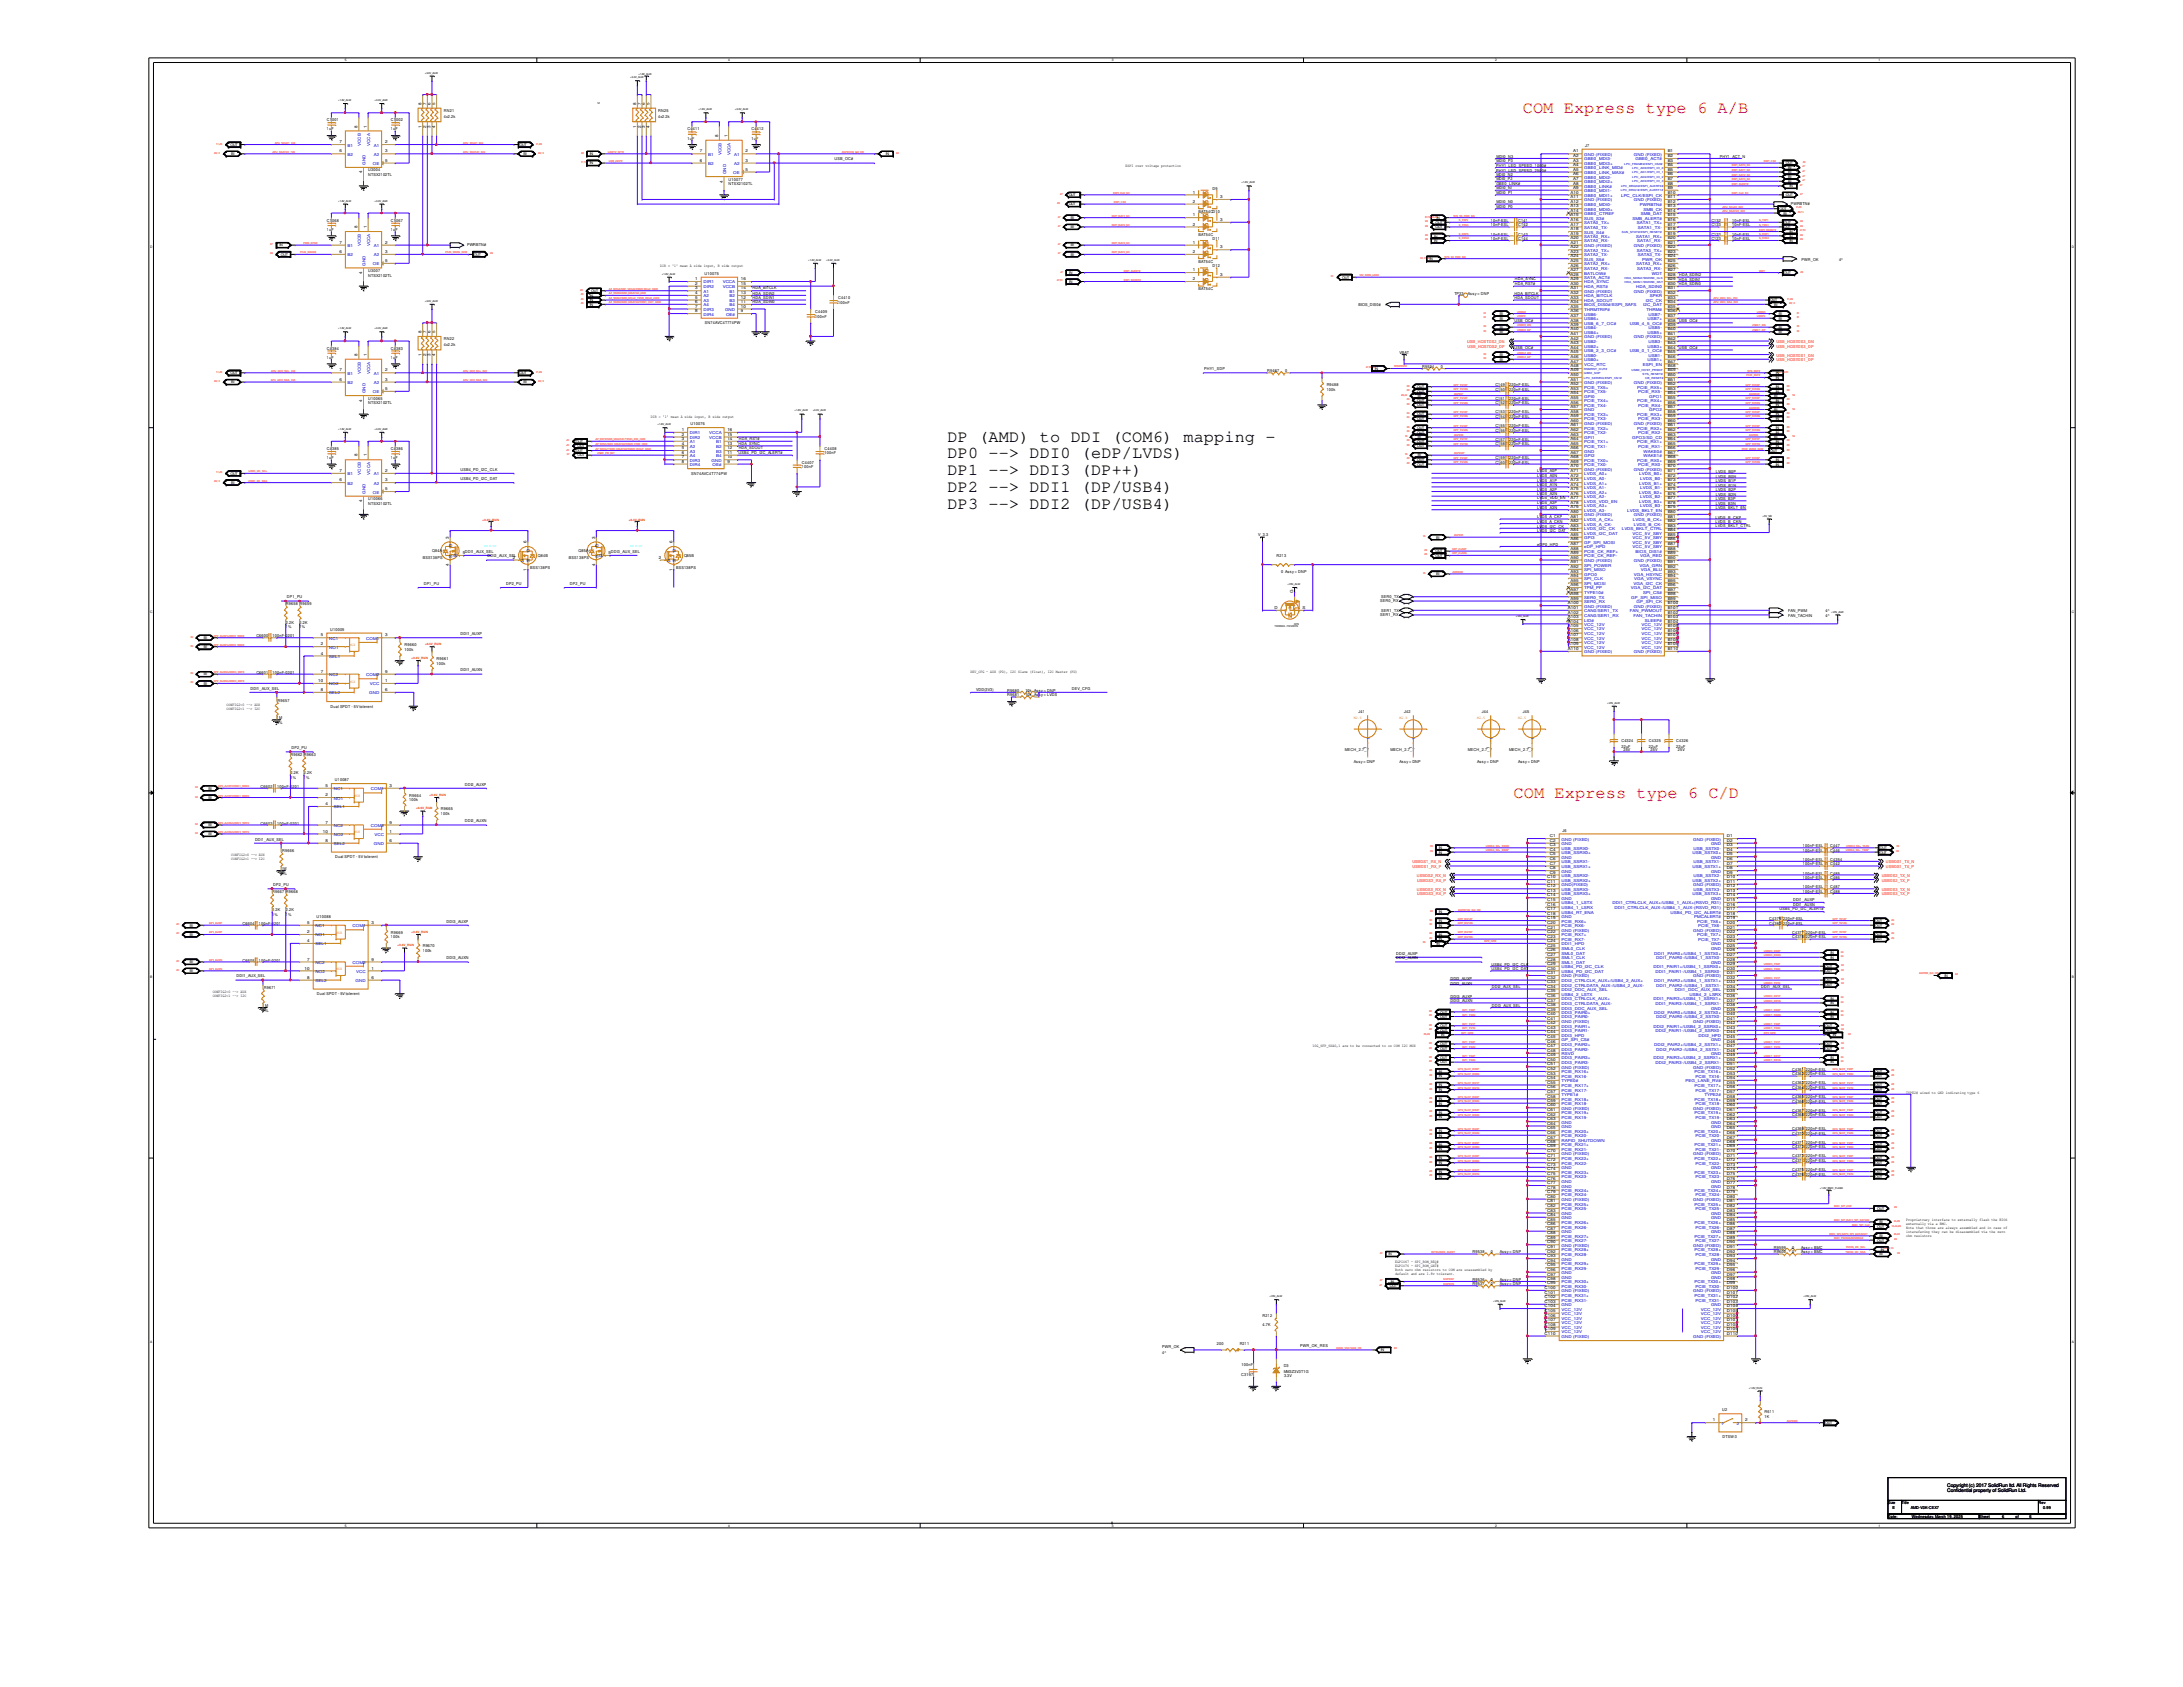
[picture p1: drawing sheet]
<svg xmlns="http://www.w3.org/2000/svg" width="279mm" height="216mm" viewBox="0 0 279 216" stroke-linecap="round" stroke-linejoin="round" font-family="sans-serif">
<defs><g id="words">
<g font-size="2.2" fill="#f00">
<text x="194.9" y="14.4">COM Express type 6 A/B</text>
<text x="193.7" y="102.1">COM Express type 6 C/D</text>
</g>
<g font-size="2.2">
<text x="121.3" y="56.5">DP (AMD) to DDI (COM6) mapping -</text>
<text x="121.3" y="58.7">DP0 --&gt; DDI0 (eDP/LVDS)</text>
<text x="121.3" y="60.8">DP1 --&gt; DDI3 (DP++)</text>
<text x="121.3" y="63">DP2 --&gt; DDI1 (DP/USB4)</text>
<text x="121.3" y="65.2">DP3 --&gt; DDI2 (DP/USB4)</text>
</g>
<g font-size=".6">
<text x="249.2" y="190.3">Copyright (c) 2017 SolidRun ltd. All Rights Reserved</text>
<text x="249.2" y="190.9">Confidential property of SolidRun Ltd.</text>
</g>
<g font-size=".5">
<text x="41.8" y="15.5">C1001</text>
<text x="41.8" y="16.7">1uF</text>
<text x="45.8" y="16.3" transform="rotate(-90 45.8 16.3)">8</text>
<text x="46.9" y="16.3" transform="rotate(-90 46.9 16.3)">1</text>
<text x="50" y="15.5">C1002</text>
<text x="50" y="16.7">1uF</text>
<text x="53.9" y="16.3" transform="rotate(-90 53.9 16.3)">1</text>
<text x="53.9" y="13.4" transform="rotate(-90 53.9 13.4)">8</text>
<text x="54.5" y="16.3" transform="rotate(-90 54.5 16.3)">2</text>
<text x="54.5" y="13.4" transform="rotate(-90 54.5 13.4)">7</text>
<text x="55.1" y="16.3" transform="rotate(-90 55.1 16.3)">3</text>
<text x="55.1" y="13.4" transform="rotate(-90 55.1 13.4)">6</text>
<text x="55.7" y="16.3" transform="rotate(-90 55.7 16.3)">4</text>
<text x="55.7" y="13.4" transform="rotate(-90 55.7 13.4)">5</text>
<text x="56.8" y="14.4">RN21</text>
<text x="56.8" y="15.1">4x2.2k</text>
<text x="81.4" y="16.3" transform="rotate(-90 81.4 16.3)">1</text>
<text x="81.4" y="13.4" transform="rotate(-90 81.4 13.4)">8</text>
<text x="82" y="16.3" transform="rotate(-90 82 16.3)">2</text>
<text x="82" y="13.4" transform="rotate(-90 82 13.4)">7</text>
<text x="82.5" y="16.3" transform="rotate(-90 82.5 16.3)">3</text>
<text x="82.5" y="13.4" transform="rotate(-90 82.5 13.4)">6</text>
<text x="83.1" y="16.3" transform="rotate(-90 83.1 16.3)">4</text>
<text x="83.1" y="13.4" transform="rotate(-90 83.1 13.4)">5</text>
<text x="84.2" y="14.4">RN25</text>
<text x="84.2" y="15.1">4x2.2k</text>
<text x="88" y="16.7">C4411</text>
<text x="88" y="17.9">1uF</text>
<text x="91.9" y="17.5" transform="rotate(-90 91.9 17.5)">8</text>
<text x="93.1" y="17.5" transform="rotate(-90 93.1 17.5)">1</text>
<text x="96.2" y="16.7">C4412</text>
<text x="96.2" y="17.9">1uF</text>
<text x="29.5" y="18.7">OUT</text>
<text x="29.6" y="19.9">BI</text>
<text x="43.4" y="19.5">6</text>
<text x="43.4" y="18.3">7</text>
<text x="46.4" y="22.2" transform="rotate(-90 46.4 22.2)">4</text>
<text x="47.1" y="21.9">U3004</text>
<text x="47.1" y="22.5">NTSX2102TL</text>
<text x="49.3" y="18.3">2</text>
<text x="49.3" y="19.5">3</text>
<text x="49.3" y="20.7">5</text>
<text x="66.5" y="18.7">OUT</text>
<text x="67" y="19.9">BI</text>
<text x="75.5" y="21">IN</text>
<text x="75.5" y="19.9">IN</text>
<text x="89.6" y="20.7">6</text>
<text x="89.6" y="19.5">7</text>
<text x="92.5" y="23.4" transform="rotate(-90 92.5 23.4)">4</text>
<text x="93.3" y="23.1">U10077</text>
<text x="93.3" y="23.7">NTSX2102TL</text>
<text x="95.4" y="21.8">5</text>
<text x="95.4" y="19.5">2</text>
<text x="95.4" y="20.7">3</text>
<text x="106.8" y="20.5">USB_OC#</text>
<text x="113.4" y="19.9">IN</text>
<text x="144.1" y="21.4">ESPI over voltage protection</text>
<text x="191.5" y="21.4">PHY1_LED_SPEED_1000#</text>
<text x="191.5" y="21.9">PHY1_LED_SPEED_2500#</text>
<text x="191.5" y="22.5">MDI0_N2</text>
<text x="191.5" y="23.1">MDI0_P2</text>
<text x="191.5" y="23.6">GBE0_LINK#</text>
<text x="191.5" y="20.2">MDI0_N3</text>
<text x="191.5" y="20.8">MDI0_P3</text>
<text x="201.3" y="19.5">A1</text>
<text x="201.3" y="20.1">A2</text>
<text x="201.3" y="20.7">A3</text>
<text x="201.3" y="21.3">A4</text>
<text x="201.3" y="21.8">A5</text>
<text x="201.3" y="22.4">A6</text>
<text x="201.3" y="23">A7</text>
<text x="201.3" y="23.6">A8</text>
<text x="202.9" y="18.8">J7</text>
<text x="213.4" y="23.6">B8</text>
<text x="213.4" y="19.5">B1</text>
<text x="213.4" y="22.4">B6</text>
<text x="213.4" y="23">B7</text>
<text x="213.4" y="20.1">B2</text>
<text x="213.4" y="20.7">B3</text>
<text x="213.4" y="21.3">B4</text>
<text x="213.4" y="21.8">B5</text>
<text x="220.1" y="20.2">PHY1_ACT_N</text>
<text x="228.6" y="21">OUT</text>
<text x="228.9" y="22.2">BI</text>
<text x="228.9" y="22.8">BI</text>
<text x="228.9" y="23.4">BI</text>
<text x="228.9" y="21.6">BI</text>
<text x="229" y="24">IN</text>
<text x="41.8" y="28.4">C1068</text>
<text x="41.8" y="29.5">1uF</text>
<text x="45.8" y="29.2" transform="rotate(-90 45.8 29.2)">8</text>
<text x="46.9" y="29.2" transform="rotate(-90 46.9 29.2)">1</text>
<text x="50" y="28.4">C1067</text>
<text x="50" y="29.5">1uF</text>
<text x="136.8" y="25.1">OUT</text>
<text x="136.8" y="26.3">OUT</text>
<text x="137.1" y="28">BI</text>
<text x="137.1" y="29.2">BI</text>
<text x="152.7" y="24.8">1</text>
<text x="152.7" y="25.9">2</text>
<text x="152.7" y="27.7">1</text>
<text x="152.7" y="28.9">2</text>
<text x="153.4" y="27.2">BAT54CD10</text>
<text x="155.2" y="24.3">D9</text>
<text x="156.2" y="25.4">3</text>
<text x="156.2" y="28.3">3</text>
<text x="183.7" y="28.6">OUT</text>
<text x="183.7" y="29.2">OUT</text>
<text x="183.9" y="28">IN</text>
<text x="190.8" y="28.4">10nF-ESL</text>
<text x="190.8" y="29">10nF-ESL</text>
<text x="191.5" y="24.2">MDI0_N1</text>
<text x="191.5" y="24.8">MDI0_P1</text>
<text x="191.5" y="26">MDI0_N0</text>
<text x="191.5" y="26.6">MDI0_P0</text>
<text x="194.3" y="28.4">C141</text>
<text x="194.3" y="29">C142</text>
<text x="201" y="24.8">A10</text>
<text x="201" y="25.4">A11</text>
<text x="201" y="25.9">A12</text>
<text x="201" y="26.5">A13</text>
<text x="201" y="27.1">A14</text>
<text x="201" y="27.7">A15</text>
<text x="201" y="28.3">A16</text>
<text x="201" y="28.9">A17</text>
<text x="201" y="29.5">A18</text>
<text x="201.3" y="24.2">A9</text>
<text x="213.4" y="29.5">B18</text>
<text x="213.4" y="24.2">B9</text>
<text x="213.4" y="25.4">B11</text>
<text x="213.4" y="26.5">B13</text>
<text x="213.4" y="28.3">B16</text>
<text x="213.4" y="24.8">B10</text>
<text x="213.4" y="25.9">B12</text>
<text x="213.4" y="28.9">B17</text>
<text x="213.4" y="27.1">B14</text>
<text x="213.4" y="27.7">B15</text>
<text x="219" y="28.4">C132</text>
<text x="219" y="29">C133</text>
<text x="221.7" y="28.4">10nF-ESL</text>
<text x="221.7" y="29">10nF-ESL</text>
<text x="227.8" y="26.9">OUT</text>
<text x="228.3" y="27.5">BI</text>
<text x="228.3" y="28.6">OUT</text>
<text x="228.3" y="29.2">OUT</text>
<text x="228.6" y="25.1">OUT</text>
<text x="229" y="29.8">IN</text>
<text x="229.2" y="26.3">PWRBTN#</text>
<text x="35.8" y="31.5">IN</text>
<text x="35.9" y="32.7">OUT</text>
<text x="43.4" y="32.4">6</text>
<text x="43.4" y="31.2">7</text>
<text x="46.4" y="35.1" transform="rotate(-90 46.4 35.1)">4</text>
<text x="47.1" y="34.8">U3007</text>
<text x="47.1" y="35.4">NTSX2102TL</text>
<text x="49.3" y="31.2">2</text>
<text x="49.3" y="32.4">3</text>
<text x="49.3" y="33.5">5</text>
<text x="59.8" y="31.5">PWRBTN#</text>
<text x="60.7" y="32.7">OUT</text>
<text x="84.5" y="34.2">DIR = '1' mean A side input, B side output</text>
<text x="89" y="35.9">1</text>
<text x="90.2" y="35.1">U10075</text>
<text x="94.8" y="35.9">16</text>
<text x="136.8" y="35.1">IN</text>
<text x="137.1" y="31.5">BI</text>
<text x="137.1" y="32.7">BI</text>
<text x="152.7" y="31.2">1</text>
<text x="152.7" y="32.4">2</text>
<text x="152.7" y="34.7">1</text>
<text x="152.7" y="35.9">2</text>
<text x="153.4" y="33.6">BAT54C</text>
<text x="153.4" y="30.1">BAT54C</text>
<text x="155.2" y="30.7">D11</text>
<text x="155.2" y="34.2">D12</text>
<text x="156.2" y="31.8">3</text>
<text x="156.2" y="35.3">3</text>
<text x="171.8" y="35.6">OUT</text>
<text x="183" y="33.3">IN</text>
<text x="183.6" y="30.4">IN</text>
<text x="183.6" y="30.9">IN</text>
<text x="190.8" y="30.7">10nF-ESL</text>
<text x="190.8" y="30.1">10nF-ESL</text>
<text x="193.9" y="35.9">HDA_SYNC</text>
<text x="194.3" y="30.7">C144</text>
<text x="194.3" y="30.1">C143</text>
<text x="201" y="30">A19</text>
<text x="201" y="30.6">A20</text>
<text x="201" y="31.2">A21</text>
<text x="201" y="31.8">A22</text>
<text x="201" y="32.4">A23</text>
<text x="201" y="32.9">A24</text>
<text x="201" y="33.5">A25</text>
<text x="201" y="34.1">A26</text>
<text x="201" y="34.7">A27</text>
<text x="201" y="35.3">A28</text>
<text x="201" y="35.9">A29</text>
<text x="213.4" y="34.7">B27</text>
<text x="213.4" y="31.2">B21</text>
<text x="213.4" y="31.8">B22</text>
<text x="213.4" y="32.9">B24</text>
<text x="213.4" y="35.3">B28</text>
<text x="213.4" y="35.9">B29</text>
<text x="213.4" y="30">B19</text>
<text x="213.4" y="30.6">B20</text>
<text x="213.4" y="32.4">B23</text>
<text x="213.4" y="33.5">B25</text>
<text x="213.4" y="34.1">B26</text>
<text x="214.9" y="36">HDA_SDIN1</text>
<text x="214.9" y="35.4">HDA_SDIN2</text>
<text x="219" y="30.7">C123</text>
<text x="219" y="30.1">C122</text>
<text x="221.7" y="30.7">10nF-ESL</text>
<text x="221.7" y="30.1">10nF-ESL</text>
<text x="228.3" y="35.1">OUT</text>
<text x="229" y="30.4">IN</text>
<text x="229" y="30.9">IN</text>
<text x="230.6" y="33.4">PWR_OK</text>
<text x="235.4" y="33.4">4^</text>
<text x="75.5" y="38">IN</text>
<text x="75.5" y="38.6">IN</text>
<text x="75.5" y="39.2">IN</text>
<text x="75.6" y="37.4">OUT</text>
<text x="89" y="36.4">2</text>
<text x="89" y="37">3</text>
<text x="89" y="37.6">4</text>
<text x="89" y="38.2">5</text>
<text x="89" y="38.8">6</text>
<text x="89" y="39.4">7</text>
<text x="89" y="40">8</text>
<text x="90.2" y="41.4">SN74AVC4T774PW</text>
<text x="94.8" y="38.8">11</text>
<text x="94.8" y="38.2">12</text>
<text x="94.8" y="37.6">13</text>
<text x="94.8" y="37">14</text>
<text x="94.8" y="40">9</text>
<text x="94.8" y="36.4">15</text>
<text x="94.8" y="39.4">10</text>
<text x="96.3" y="37">HDA_BITCLK</text>
<text x="96.3" y="37.7">HDA_SDIN2</text>
<text x="96.3" y="38.3">HDA_SDIN1</text>
<text x="96.3" y="38.8">HDA_SDIN0</text>
<text x="104.4" y="40">C4409</text>
<text x="104.4" y="40.6">100nF</text>
<text x="107.3" y="38.3">C4410</text>
<text x="107.3" y="38.9">100nF</text>
<text x="136.8" y="36.2">IN</text>
<text x="153.4" y="37.1">BAT54C</text>
<text x="173.9" y="39.1">BIOS_DIS0#</text>
<text x="186.1" y="37.7">TP33</text>
<text x="187.9" y="37.7">Assy = DNP</text>
<text x="192" y="40.9">BI</text>
<text x="192" y="40.3">BI</text>
<text x="193.8" y="37.7">HDA_BITCLK</text>
<text x="193.8" y="38.2">HDA_SDOUT</text>
<text x="193.9" y="41.2">USB_OC#</text>
<text x="193.9" y="36.5">HDA_RST#</text>
<text x="201" y="36.4">A30</text>
<text x="201" y="37">A31</text>
<text x="201" y="37.6">A32</text>
<text x="201" y="38.2">A33</text>
<text x="201" y="38.8">A34</text>
<text x="201" y="39.4">A35</text>
<text x="201" y="40">A36</text>
<text x="201" y="40.6">A37</text>
<text x="201" y="41.1">A38</text>
<text x="201" y="41.7">A39</text>
<text x="213.4" y="37.6">B32</text>
<text x="213.4" y="37">B31</text>
<text x="213.4" y="38.2">B33</text>
<text x="213.4" y="39.4">B35</text>
<text x="213.4" y="40">B36</text>
<text x="213.4" y="41.7">B39</text>
<text x="213.4" y="36.4">B30</text>
<text x="213.4" y="40.6">B37</text>
<text x="213.4" y="38.8">B34</text>
<text x="213.4" y="41.1">B38</text>
<text x="214.9" y="36.5">HDA_SDIN0</text>
<text x="214.9" y="41.2">USB_OC#</text>
<text x="226.6" y="38.6">OUT</text>
<text x="227.1" y="39.2">BI</text>
<text x="227.7" y="40.3">BI</text>
<text x="227.7" y="40.9">BI</text>
<text x="29.5" y="47.9">OUT</text>
<text x="41.8" y="44.7">C4384</text>
<text x="41.8" y="45.9">1uF</text>
<text x="43.4" y="47.5">7</text>
<text x="45.8" y="45.6" transform="rotate(-90 45.8 45.6)">8</text>
<text x="46.9" y="45.6" transform="rotate(-90 46.9 45.6)">1</text>
<text x="49.3" y="47.5">2</text>
<text x="50" y="44.7">C4383</text>
<text x="50" y="45.9">1uF</text>
<text x="53.9" y="45.6" transform="rotate(-90 53.9 45.6)">1</text>
<text x="53.9" y="42.6" transform="rotate(-90 53.9 42.6)">8</text>
<text x="54.5" y="45.6" transform="rotate(-90 54.5 45.6)">2</text>
<text x="54.5" y="42.6" transform="rotate(-90 54.5 42.6)">7</text>
<text x="55.1" y="45.6" transform="rotate(-90 55.1 45.6)">3</text>
<text x="55.1" y="42.6" transform="rotate(-90 55.1 42.6)">6</text>
<text x="55.7" y="45.6" transform="rotate(-90 55.7 45.6)">4</text>
<text x="55.7" y="42.6" transform="rotate(-90 55.7 42.6)">5</text>
<text x="56.8" y="43.6">RN22</text>
<text x="56.8" y="44.3">4x2.2k</text>
<text x="66.5" y="47.9">OUT</text>
<text x="154.1" y="47.4">PHY1_SDP</text>
<text x="162.2" y="47.7">R9487</text>
<text x="164.5" y="47.7">0</text>
<text x="176" y="47.3">IN</text>
<text x="179.1" y="45.3">VBAT</text>
<text x="182" y="47.1">R9524</text>
<text x="184.4" y="47.1">0</text>
<text x="192" y="45.6">BI</text>
<text x="192" y="46.1">BI</text>
<text x="192" y="42.1">BI</text>
<text x="192" y="42.6">BI</text>
<text x="193.9" y="44.7">USB_OC#</text>
<text x="201" y="42.3">A40</text>
<text x="201" y="42.9">A41</text>
<text x="201" y="43.5">A42</text>
<text x="201" y="44.1">A43</text>
<text x="201" y="44.6">A44</text>
<text x="201" y="45.2">A45</text>
<text x="201" y="45.8">A46</text>
<text x="201" y="46.4">A47</text>
<text x="201" y="47">A48</text>
<text x="201" y="47.5">A49</text>
<text x="213.4" y="42.9">B41</text>
<text x="213.4" y="43.5">B42</text>
<text x="213.4" y="45.2">B45</text>
<text x="213.4" y="42.3">B40</text>
<text x="213.4" y="44.1">B43</text>
<text x="213.4" y="45.8">B46</text>
<text x="213.4" y="46.4">B47</text>
<text x="213.4" y="47">B48</text>
<text x="213.4" y="47.5">B49</text>
<text x="213.4" y="44.6">B44</text>
<text x="214.9" y="44.7">USB_OC#</text>
<text x="227.3" y="47.9">IN</text>
<text x="227.7" y="42.1">BI</text>
<text x="227.7" y="42.6">BI</text>
<text x="29.6" y="49.1">BI</text>
<text x="43.4" y="48.7">6</text>
<text x="46.4" y="51.4" transform="rotate(-90 46.4 51.4)">4</text>
<text x="47.1" y="51.1">U10065</text>
<text x="47.1" y="51.7">NTSX2102TL</text>
<text x="49.3" y="48.7">3</text>
<text x="49.3" y="49.9">5</text>
<text x="67" y="49.1">BI</text>
<text x="83.3" y="53.5">DIR = '1' mean A side input, B side output</text>
<text x="169.8" y="49.4">R9488</text>
<text x="169.8" y="50">100k</text>
<text x="181.4" y="52">OUT</text>
<text x="181.4" y="51.4">OUT</text>
<text x="181.4" y="50.2">OUT</text>
<text x="181.4" y="49.7">OUT</text>
<text x="181.4" y="53.8">OUT</text>
<text x="181.4" y="53.2">OUT</text>
<text x="181.5" y="50.8">BI</text>
<text x="191.4" y="49.4">C149</text>
<text x="191.4" y="52.9">C153</text>
<text x="191.4" y="50">C150</text>
<text x="191.4" y="53.5">C154</text>
<text x="191.4" y="51.7">C152</text>
<text x="191.4" y="51.1">C151</text>
<text x="193.2" y="49.4">220nF-ESL</text>
<text x="193.2" y="52.9">220nF-ESL</text>
<text x="193.2" y="50">220nF-ESL</text>
<text x="193.2" y="53.5">220nF-ESL</text>
<text x="193.2" y="51.7">220nF-ESL</text>
<text x="193.2" y="51.1">220nF-ESL</text>
<text x="201" y="48.1">A50</text>
<text x="201" y="48.7">A51</text>
<text x="201" y="49.3">A52</text>
<text x="201" y="49.9">A53</text>
<text x="201" y="50.5">A54</text>
<text x="201" y="51.1">A55</text>
<text x="201" y="51.6">A56</text>
<text x="201" y="52.2">A57</text>
<text x="201" y="52.8">A58</text>
<text x="201" y="53.4">A59</text>
<text x="201" y="54">A60</text>
<text x="213.4" y="48.7">B51</text>
<text x="213.4" y="49.9">B53</text>
<text x="213.4" y="50.5">B54</text>
<text x="213.4" y="51.6">B56</text>
<text x="213.4" y="52.2">B57</text>
<text x="213.4" y="53.4">B59</text>
<text x="213.4" y="54">B60</text>
<text x="213.4" y="48.1">B50</text>
<text x="213.4" y="49.3">B52</text>
<text x="213.4" y="51.1">B55</text>
<text x="213.4" y="52.8">B58</text>
<text x="227.1" y="50.8">BI</text>
<text x="227.1" y="52.6">BI</text>
<text x="227.3" y="51.4">IN</text>
<text x="227.3" y="52">IN</text>
<text x="227.3" y="49.7">IN</text>
<text x="227.3" y="50.2">IN</text>
<text x="227.3" y="53.8">IN</text>
<text x="227.3" y="53.2">IN</text>
<text x="227.3" y="48.5">IN</text>
<text x="41.8" y="57.6">C4385</text>
<text x="41.8" y="58.8">1uF</text>
<text x="45.8" y="58.4" transform="rotate(-90 45.8 58.4)">8</text>
<text x="46.9" y="58.4" transform="rotate(-90 46.9 58.4)">1</text>
<text x="50" y="57.6">C4386</text>
<text x="50" y="58.8">1uF</text>
<text x="73.7" y="56.7">OUT</text>
<text x="73.7" y="57.8">OUT</text>
<text x="73.9" y="57.2">OUT</text>
<text x="73.9" y="58.4">OUT</text>
<text x="87.2" y="55.2">1</text>
<text x="87.2" y="55.8">2</text>
<text x="87.2" y="56.3">3</text>
<text x="87.2" y="56.9">4</text>
<text x="87.2" y="57.5">5</text>
<text x="87.2" y="58.1">6</text>
<text x="87.2" y="58.7">7</text>
<text x="87.2" y="59.2">8</text>
<text x="88.4" y="54.4">U10076</text>
<text x="93.1" y="55.8">15</text>
<text x="93.1" y="55.2">16</text>
<text x="93.1" y="59.2">9</text>
<text x="93.1" y="58.7">10</text>
<text x="93.1" y="58.1">11</text>
<text x="93.1" y="57.5">12</text>
<text x="93.1" y="56.9">13</text>
<text x="93.1" y="56.3">14</text>
<text x="94.5" y="56.9">HDA_SYNC</text>
<text x="94.5" y="58.1">USB4_PD_I2C_ALERT#</text>
<text x="94.5" y="57.5">HDA_SDOUT</text>
<text x="94.6" y="56.3">HDA_RST#</text>
<text x="102.6" y="59.4">C4407</text>
<text x="102.6" y="59.9">100nF</text>
<text x="105.5" y="57.6">C4408</text>
<text x="105.5" y="58.2">100nF</text>
<text x="181.4" y="59.6">OUT</text>
<text x="181.4" y="59">OUT</text>
<text x="181.4" y="57.2">OUT</text>
<text x="181.4" y="56.7">OUT</text>
<text x="181.4" y="55.5">OUT</text>
<text x="181.4" y="54.9">OUT</text>
<text x="181.5" y="56.1">BI</text>
<text x="181.5" y="58.4">BI</text>
<text x="191.4" y="59.4">C160</text>
<text x="191.4" y="54.7">C155</text>
<text x="191.4" y="55.2">C156</text>
<text x="191.4" y="56.4">C157</text>
<text x="191.4" y="57">C158</text>
<text x="191.4" y="58.8">C159</text>
<text x="193.2" y="59.4">220nF-ESL</text>
<text x="193.2" y="54.7">220nF-ESL</text>
<text x="193.2" y="55.2">220nF-ESL</text>
<text x="193.2" y="56.4">220nF-ESL</text>
<text x="193.2" y="57">220nF-ESL</text>
<text x="193.2" y="58.8">220nF-ESL</text>
<text x="201" y="54.6">A61</text>
<text x="201" y="55.2">A62</text>
<text x="201" y="55.8">A63</text>
<text x="201" y="56.3">A64</text>
<text x="201" y="56.9">A65</text>
<text x="201" y="57.5">A66</text>
<text x="201" y="58.1">A67</text>
<text x="201" y="58.7">A68</text>
<text x="201" y="59.2">A69</text>
<text x="201" y="59.8">A70</text>
<text x="213.4" y="55.2">B62</text>
<text x="213.4" y="56.9">B65</text>
<text x="213.4" y="57.5">B66</text>
<text x="213.4" y="58.1">B67</text>
<text x="213.4" y="59.2">B69</text>
<text x="213.4" y="59.8">B70</text>
<text x="213.4" y="54.6">B61</text>
<text x="213.4" y="55.8">B63</text>
<text x="213.4" y="56.3">B64</text>
<text x="213.4" y="58.7">B68</text>
<text x="226.6" y="57.8">OUT</text>
<text x="227.1" y="56.1">BI</text>
<text x="227.3" y="59">IN</text>
<text x="227.3" y="59.6">IN</text>
<text x="227.3" y="56.7">IN</text>
<text x="227.3" y="57.2">IN</text>
<text x="227.3" y="55.5">IN</text>
<text x="227.3" y="54.9">IN</text>
<text x="29.5" y="60.7">OUT</text>
<text x="29.6" y="61.9">BI</text>
<text x="43.4" y="61.6">6</text>
<text x="43.4" y="60.4">7</text>
<text x="46.4" y="64.3" transform="rotate(-90 46.4 64.3)">4</text>
<text x="47.1" y="64">U10066</text>
<text x="47.1" y="64.6">NTSX2102TL</text>
<text x="49.3" y="60.4">2</text>
<text x="49.3" y="61.6">3</text>
<text x="49.3" y="62.7">5</text>
<text x="58.9" y="60.2">USB4_PD_I2C_CLK</text>
<text x="58.9" y="61.4">USB4_PD_I2C_DAT</text>
<text x="88.5" y="60.7">SN74AVC4T774PW</text>
<text x="196.7" y="64.6">LVDS_A3P</text>
<text x="196.7" y="65.1">LVDS_A3N</text>
<text x="196.7" y="63.9">LVDS_VDD_EN</text>
<text x="196.7" y="60.4">LVDS_A0P</text>
<text x="196.7" y="61">LVDS_A0N</text>
<text x="196.7" y="61.6">LVDS_A1P</text>
<text x="196.7" y="62.2">LVDS_A1N</text>
<text x="196.7" y="62.8">LVDS_A2P</text>
<text x="196.7" y="63.4">LVDS_A2N</text>
<text x="201" y="60.4">A71</text>
<text x="201" y="61">A72</text>
<text x="201" y="61.6">A73</text>
<text x="201" y="62.1">A74</text>
<text x="201" y="62.7">A75</text>
<text x="201" y="63.3">A76</text>
<text x="201" y="63.9">A77</text>
<text x="201" y="64.5">A78</text>
<text x="201" y="65.1">A79</text>
<text x="201" y="65.7">A80</text>
<text x="213.4" y="60.4">B71</text>
<text x="213.4" y="61.6">B73</text>
<text x="213.4" y="62.7">B75</text>
<text x="213.4" y="63.9">B77</text>
<text x="213.4" y="61">B72</text>
<text x="213.4" y="62.1">B74</text>
<text x="213.4" y="63.3">B76</text>
<text x="213.4" y="64.5">B78</text>
<text x="213.4" y="65.7">B80</text>
<text x="213.4" y="65.1">B79</text>
<text x="219.6" y="64">LVDS_B3P</text>
<text x="219.6" y="64.6">LVDS_B3N</text>
<text x="219.6" y="65.1">LVDS_BKLT_EN</text>
<text x="219.6" y="60.5">LVDS_B0P</text>
<text x="219.6" y="61.1">LVDS_B0N</text>
<text x="219.6" y="61.7">LVDS_B1P</text>
<text x="219.6" y="62.3">LVDS_B1N</text>
<text x="219.6" y="62.9">LVDS_B2P</text>
<text x="219.6" y="63.4">LVDS_B2N</text>
<text x="54.1" y="71.6">BSS138PS</text>
<text x="55.3" y="70.7">Q84A</text>
<text x="57.4" y="68.9" transform="rotate(-90 57.4 68.9)">3</text>
<text x="59.2" y="70.9">5</text>
<text x="59.5" y="70.7">DDI1_AUX_SEL</text>
<text x="62.4" y="71.3">DDI2_AUX_SEL</text>
<text x="65.6" y="71.5">2</text>
<text x="67.4" y="69.5" transform="rotate(-90 67.4 69.5)">6</text>
<text x="68.8" y="71.2">Q84B</text>
<text x="72.8" y="71.6">BSS138PS</text>
<text x="74" y="70.7">Q85A</text>
<text x="76.2" y="68.9" transform="rotate(-90 76.2 68.9)">3</text>
<text x="77.9" y="70.9">5</text>
<text x="78.2" y="70.7">DDI3_AUX_SEL</text>
<text x="84.3" y="71.5">2</text>
<text x="86.1" y="69.5" transform="rotate(-90 86.1 69.5)">6</text>
<text x="87.5" y="71.2">Q85B</text>
<text x="161" y="68.6">V_3.3</text>
<text x="163.4" y="71.3">R213</text>
<text x="183.7" y="71.3">OUT</text>
<text x="183.7" y="70.7">OUT</text>
<text x="183.8" y="68.9">BI</text>
<text x="196.7" y="66.3">LVDS_A_CKP</text>
<text x="196.7" y="66.9">LVDS_A_CKN</text>
<text x="196.7" y="67.5">LVDS_I2C_CK</text>
<text x="196.7" y="68.1">LVDS_I2C_DAT</text>
<text x="196.8" y="69.8">eDP0_HPD</text>
<text x="201" y="66.3">A81</text>
<text x="201" y="66.8">A82</text>
<text x="201" y="67.4">A83</text>
<text x="201" y="68">A84</text>
<text x="201" y="68.6">A85</text>
<text x="201" y="69.2">A86</text>
<text x="201" y="69.8">A87</text>
<text x="201" y="70.4">A88</text>
<text x="201" y="70.9">A89</text>
<text x="201" y="71.5">A90</text>
<text x="213.4" y="66.8">B82</text>
<text x="213.4" y="70.9">B89</text>
<text x="213.4" y="71.5">B90</text>
<text x="213.4" y="66.3">B81</text>
<text x="213.4" y="70.4">B88</text>
<text x="213.4" y="67.4">B83</text>
<text x="213.4" y="68">B84</text>
<text x="213.4" y="68.6">B85</text>
<text x="213.4" y="69.2">B86</text>
<text x="213.4" y="69.8">B87</text>
<text x="219.6" y="66.4">LVDS_B_CKP</text>
<text x="219.6" y="67">LVDS_B_CKN</text>
<text x="219.6" y="67.5">LVDS_BKLT_CTRL</text>
<text x="36.6" y="77.4">R9658 R9659</text>
<text x="36.7" y="76.6">DP1_PU</text>
<text x="54.2" y="74.8">DP1_PU</text>
<text x="57.4" y="72.4" transform="rotate(-90 57.4 72.4)">4</text>
<text x="64.8" y="74.8">DP2_PU</text>
<text x="67.4" y="73" transform="rotate(-90 67.4 73)">1</text>
<text x="67.9" y="72.8">BSS138PS</text>
<text x="72.9" y="74.8">DP2_PU</text>
<text x="76.2" y="72.4" transform="rotate(-90 76.2 72.4)">4</text>
<text x="86.1" y="73" transform="rotate(-90 86.1 73)">1</text>
<text x="86.5" y="72.8">BSS138PS</text>
<text x="163.1" y="77.9">D</text>
<text x="164" y="73.4">0 Assy = DNP</text>
<text x="165.5" y="75.9" transform="rotate(-90 165.5 75.9)">G</text>
<text x="166.7" y="77.9">S</text>
<text x="176.7" y="77.1">SER0_RX</text>
<text x="176.8" y="76.5">SER0_TX</text>
<text x="183.8" y="73.6">BI</text>
<text x="200.7" y="77.3">A100</text>
<text x="200.7" y="77.9">A101</text>
<text x="201" y="72.1">A91</text>
<text x="201" y="72.7">A92</text>
<text x="201" y="73.3">A93</text>
<text x="201" y="73.8">A94</text>
<text x="201" y="74.4">A95</text>
<text x="201" y="75">A96</text>
<text x="201" y="75.6">A97</text>
<text x="201" y="76.2">A98</text>
<text x="201" y="76.7">A99</text>
<text x="213.4" y="76.7">B99</text>
<text x="213.4" y="72.1">B91</text>
<text x="213.4" y="73.3">B93</text>
<text x="213.4" y="77.3">B100</text>
<text x="213.4" y="73.8">B94</text>
<text x="213.4" y="74.4">B95</text>
<text x="213.4" y="75">B96</text>
<text x="213.4" y="76.2">B98</text>
<text x="213.4" y="72.7">B92</text>
<text x="213.4" y="75.6">B97</text>
<text x="213.4" y="77.9">B101</text>
<text x="26.1" y="81.8">BI</text>
<text x="26.1" y="83">BI</text>
<text x="32.8" y="81.6">C6600</text>
<text x="34.9" y="81.6">100nF-0201</text>
<text x="36.6" y="79.8">2.2K</text>
<text x="36.6" y="80.3">1%</text>
<text x="38.4" y="79.8">2.2K</text>
<text x="38.4" y="80.3">1%</text>
<text x="41.1" y="81.4">5</text>
<text x="41.1" y="82.6">2</text>
<text x="41.1" y="83.8">4</text>
<text x="42.2" y="80.7">U10009</text>
<text x="49.3" y="81.4">3</text>
<text x="51.8" y="82.7">R9660</text>
<text x="51.8" y="83.3">100k</text>
<text x="58.9" y="81.3">DDI1_AUXP</text>
<text x="176.7" y="78.9">SER1_RX</text>
<text x="176.8" y="78.3">SER1_TX</text>
<text x="200.7" y="78.5">A102</text>
<text x="200.7" y="79.1">A103</text>
<text x="200.7" y="79.7">A104</text>
<text x="200.7" y="80.3">A105</text>
<text x="200.7" y="80.9">A106</text>
<text x="200.7" y="81.4">A107</text>
<text x="200.7" y="82">A108</text>
<text x="200.7" y="82.6">A109</text>
<text x="200.7" y="83.2">A110</text>
<text x="213.4" y="79.1">B103</text>
<text x="213.4" y="79.7">B104</text>
<text x="213.4" y="80.3">B105</text>
<text x="213.4" y="80.9">B106</text>
<text x="213.4" y="81.4">B107</text>
<text x="213.4" y="82">B108</text>
<text x="213.4" y="82.6">B109</text>
<text x="213.4" y="83.2">B110</text>
<text x="213.4" y="78.5">B102</text>
<text x="228.9" y="78.3">FAN_PWM</text>
<text x="228.9" y="78.9">FAN_TACHIN</text>
<text x="233.6" y="78.9">4^</text>
<text x="233.6" y="78.3">4^</text>
<text x="26.1" y="86.4">BI</text>
<text x="26.1" y="87.6">BI</text>
<text x="32" y="88.3">DDI1_AUX_SEL</text>
<text x="32.8" y="86.3">C6601</text>
<text x="34.9" y="86.3">100nF-0201</text>
<text x="35.5" y="89.8">R9657</text>
<text x="40.7" y="87.3">10</text>
<text x="41.1" y="86.1">7</text>
<text x="41.1" y="88.4">8</text>
<text x="49.3" y="86.1">9</text>
<text x="49.3" y="88.4">6</text>
<text x="49.3" y="87.3">1</text>
<text x="55.9" y="84.5">R9661</text>
<text x="55.9" y="85">100k</text>
<text x="58.9" y="85.9">DDI1_AUXN</text>
<text x="124.2" y="86.2">DEV_CFG - AUX (PD), I2C Slave (float), I2C Master (PU)</text>
<text x="124.9" y="88.5">VDD(3V3)</text>
<text x="128.9" y="88.6">R9680</text>
<text x="128.9" y="89.1">R9681</text>
<text x="131.2" y="88.6">10k Assy = DNP</text>
<text x="131.2" y="89.1">10k Assy = LVDS</text>
<text x="137.2" y="88.3">DEV_CFG</text>
<text x="29" y="90.3">CONFIG2=0 --&gt; AUX</text>
<text x="29" y="90.8">CONFIG2=1 --&gt; I2C</text>
<text x="35.4" y="92">1M</text>
<text x="35.4" y="92.6">1%</text>
<text x="37.3" y="95.9">DP2_PU</text>
<text x="42.3" y="90.6">Dual SPDT - 5V tolerent</text>
<text x="173.9" y="91.2">J41</text>
<text x="174.9" y="95.8" transform="rotate(-90 174.9 95.8)">1</text>
<text x="179.7" y="91.2">J42</text>
<text x="180.7" y="95.8" transform="rotate(-90 180.7 95.8)">1</text>
<text x="189.7" y="91.2">J44</text>
<text x="190.6" y="95.8" transform="rotate(-90 190.6 95.8)">1</text>
<text x="194.9" y="91.2">J45</text>
<text x="195.9" y="95.8" transform="rotate(-90 195.9 95.8)">1</text>
<text x="207.5" y="95">C4324</text>
<text x="207.5" y="95.7">22uF</text>
<text x="211" y="95">C4325</text>
<text x="211" y="95.7">22uF</text>
<text x="214.5" y="95">C4326</text>
<text x="214.5" y="95.7">22uF</text>
<text x="26.7" y="101">BI</text>
<text x="33.4" y="100.9">C6602</text>
<text x="35.5" y="100.9">100nF-0201</text>
<text x="37.2" y="96.7">R9662 R9663</text>
<text x="37.2" y="99.1">2.2K</text>
<text x="37.2" y="99.7">1%</text>
<text x="38.9" y="99.1">2.2K</text>
<text x="38.9" y="99.7">1%</text>
<text x="41.7" y="100.7">5</text>
<text x="41.7" y="101.9">2</text>
<text x="42.8" y="100">U10087</text>
<text x="49.9" y="100.7">3</text>
<text x="52.4" y="102">R9664</text>
<text x="59.5" y="100.5">DDI2_AUXP</text>
<text x="172.1" y="96.1">MECH_2.7_7</text>
<text x="173.3" y="97.6">Assy = DNP</text>
<text x="178" y="96.1">MECH_2.7_7</text>
<text x="179.1" y="97.6">Assy = DNP</text>
<text x="187.9" y="96.1">MECH_2.7_7</text>
<text x="189.1" y="97.6">Assy = DNP</text>
<text x="193.2" y="96.1">MECH_2.7_7</text>
<text x="194.3" y="97.6">Assy = DNP</text>
<text x="207.8" y="96.1">25V</text>
<text x="211.2" y="96.1">25V</text>
<text x="214.8" y="96.1">25V</text>
<text x="26.7" y="102.2">BI</text>
<text x="26.7" y="105.7">BI</text>
<text x="26.7" y="106.9">BI</text>
<text x="32.6" y="107.6">DDI1_AUX_SEL</text>
<text x="33.4" y="105.5">C6603</text>
<text x="35.5" y="105.5">100nF-0201</text>
<text x="41.3" y="106.6">10</text>
<text x="41.7" y="103">4</text>
<text x="41.7" y="105.4">7</text>
<text x="41.7" y="107.7">8</text>
<text x="49.9" y="105.4">9</text>
<text x="49.9" y="107.7">6</text>
<text x="49.9" y="106.6">1</text>
<text x="52.4" y="102.6">100k</text>
<text x="56.4" y="103.7">R9665</text>
<text x="56.4" y="104.3">100k</text>
<text x="59.5" y="105.2">DDI2_AUXN</text>
<text x="198.4" y="107.1">C1</text>
<text x="198.4" y="107.7">C2</text>
<text x="200" y="106.4">J6</text>
<text x="221" y="107.1">D1</text>
<text x="221" y="107.7">D2</text>
<text x="29.6" y="109.6">CONFIG2=0 --&gt; AUX</text>
<text x="29.6" y="110.1">CONFIG2=1 --&gt; I2C</text>
<text x="35" y="113.4">DP2_PU</text>
<text x="36" y="111.3">1M</text>
<text x="36" y="111.9">1%</text>
<text x="36.1" y="109.1">R9666</text>
<text x="42.9" y="109.8">Dual SPDT - 5V tolerent</text>
<text x="184.1" y="109.3">IN</text>
<text x="184.1" y="108.7">IN</text>
<text x="198" y="112.4">C10</text>
<text x="198" y="113">C11</text>
<text x="198" y="113.6">C12</text>
<text x="198.4" y="108.3">C3</text>
<text x="198.4" y="108.9">C4</text>
<text x="198.4" y="109.5">C5</text>
<text x="198.4" y="110.1">C6</text>
<text x="198.4" y="110.7">C7</text>
<text x="198.4" y="111.3">C8</text>
<text x="198.4" y="111.8">C9</text>
<text x="221" y="113">D11</text>
<text x="221" y="108.3">D3</text>
<text x="221" y="108.9">D4</text>
<text x="221" y="109.5">D5</text>
<text x="221" y="110.1">D6</text>
<text x="221" y="110.7">D7</text>
<text x="221" y="111.3">D8</text>
<text x="221" y="111.8">D9</text>
<text x="221" y="112.4">D10</text>
<text x="221" y="113.6">D12</text>
<text x="230.8" y="110.2">100nF-ESL</text>
<text x="230.8" y="111.9">100nF-ESL</text>
<text x="230.8" y="112.5">100nF-ESL</text>
<text x="230.8" y="113.7">100nF-ESL</text>
<text x="230.8" y="110.7">100nF-ESL</text>
<text x="230.8" y="108.4">100nF-ESL</text>
<text x="230.8" y="109">100nF-ESL</text>
<text x="234.2" y="111.9">C485</text>
<text x="234.2" y="112.5">C486</text>
<text x="234.2" y="113.7">C487</text>
<text x="234.2" y="110.2">C4354</text>
<text x="234.2" y="110.7">C442</text>
<text x="234.2" y="108.4">C447</text>
<text x="234.2" y="109">C446</text>
<text x="240.6" y="109.3">OUT</text>
<text x="240.6" y="108.7">OUT</text>
<text x="24.3" y="118.6">BI</text>
<text x="24.3" y="119.8">BI</text>
<text x="31" y="118.4">C6604</text>
<text x="33.1" y="118.4">100nF-0201</text>
<text x="34.8" y="114.3">R9667 R9668</text>
<text x="34.8" y="116.6">2.2K</text>
<text x="34.8" y="117.2">1%</text>
<text x="36.6" y="116.6">2.2K</text>
<text x="36.6" y="117.2">1%</text>
<text x="39.3" y="118.2">5</text>
<text x="39.3" y="119.4">2</text>
<text x="40.5" y="117.5">U10088</text>
<text x="47.5" y="118.2">3</text>
<text x="50" y="119.5">R9669</text>
<text x="57.1" y="118.1">DDI3_AUXP</text>
<text x="184.1" y="118.6">IN</text>
<text x="184.1" y="118">IN</text>
<text x="184.1" y="119.8">IN</text>
<text x="184.1" y="116.8">IN</text>
<text x="198" y="114.2">C13</text>
<text x="198" y="114.7">C14</text>
<text x="198" y="115.3">C15</text>
<text x="198" y="115.9">C16</text>
<text x="198" y="116.5">C17</text>
<text x="198" y="117.1">C18</text>
<text x="198" y="117.6">C19</text>
<text x="198" y="118.2">C20</text>
<text x="198" y="118.8">C21</text>
<text x="198" y="119.4">C22</text>
<text x="221" y="115.3">D15</text>
<text x="221" y="115.9">D16</text>
<text x="221" y="116.5">D17</text>
<text x="221" y="117.6">D19</text>
<text x="221" y="118.2">D20</text>
<text x="221" y="118.8">D21</text>
<text x="221" y="119.4">D22</text>
<text x="221" y="114.2">D13</text>
<text x="221" y="114.7">D14</text>
<text x="221" y="117.1">D18</text>
<text x="226.4" y="117.8">C4379 220nF-ESL</text>
<text x="226.4" y="118.3">C4380 220nF-ESL</text>
<text x="227.8" y="116.5">USB4_PD_I2C_ALERT#</text>
<text x="229.4" y="119.5">C4377 220nF-ESL</text>
<text x="229.5" y="115.3">DDI1_AUXP</text>
<text x="229.5" y="115.9">DDI1_AUXN</text>
<text x="230.8" y="114.3">100nF-ESL</text>
<text x="234.2" y="114.3">C488</text>
<text x="240" y="119.8">OUT</text>
<text x="240" y="118">OUT</text>
<text x="240" y="118.6">OUT</text>
<text x="24.3" y="123.3">BI</text>
<text x="24.3" y="124.4">BI</text>
<text x="30.3" y="125.1">DDI1_AUX_SEL</text>
<text x="31" y="123.1">C6605</text>
<text x="33.1" y="123.1">100nF-0201</text>
<text x="39" y="124.1">10</text>
<text x="39.3" y="120.6">4</text>
<text x="39.3" y="122.9">7</text>
<text x="39.3" y="125.3">8</text>
<text x="47.5" y="122.9">9</text>
<text x="47.5" y="125.3">6</text>
<text x="47.5" y="124.1">1</text>
<text x="50" y="120.1">100k</text>
<text x="54.1" y="121.2">R9670</text>
<text x="54.1" y="121.8">100k</text>
<text x="57.1" y="122.8">DDI3_AUXN</text>
<text x="178.7" y="122.2">DDI2_AUXP</text>
<text x="178.7" y="122.8">DDI2_AUXN</text>
<text x="183.9" y="120.9">IN</text>
<text x="184.1" y="120.4">IN</text>
<text x="185.6" y="125.4">DDI2_AUXP</text>
<text x="190.9" y="123.6">USB4_PD_I2C_CLK</text>
<text x="190.9" y="124.2">USB4_PD_I2C_DAT</text>
<text x="198" y="120">C23</text>
<text x="198" y="120.6">C24</text>
<text x="198" y="121.2">C25</text>
<text x="198" y="121.8">C26</text>
<text x="198" y="122.3">C27</text>
<text x="198" y="122.9">C28</text>
<text x="198" y="123.5">C29</text>
<text x="198" y="124.1">C30</text>
<text x="198" y="124.7">C31</text>
<text x="198" y="125.3">C32</text>
<text x="198" y="125.9">C33</text>
<text x="221" y="120">D23</text>
<text x="221" y="124.7">D31</text>
<text x="221" y="120.6">D24</text>
<text x="221" y="121.2">D25</text>
<text x="221" y="121.8">D26</text>
<text x="221" y="122.3">D27</text>
<text x="221" y="122.9">D28</text>
<text x="221" y="123.5">D29</text>
<text x="221" y="125.3">D32</text>
<text x="221" y="125.9">D33</text>
<text x="221" y="124.1">D30</text>
<text x="229.4" y="120.1">C4378 220nF-ESL</text>
<text x="233.6" y="123.9">OUT</text>
<text x="233.6" y="124.4">OUT</text>
<text x="233.6" y="125.6">OUT</text>
<text x="234.3" y="122.1">IN</text>
<text x="234.3" y="122.7">IN</text>
<text x="240" y="120.4">OUT</text>
<text x="248.9" y="125">IN</text>
<text x="27.2" y="127.1">CONFIG2=0 --&gt; AUX</text>
<text x="27.2" y="127.6">CONFIG2=1 --&gt; I2C</text>
<text x="33.7" y="128.9">1M</text>
<text x="33.7" y="129.5">1%</text>
<text x="33.8" y="126.6">R9671</text>
<text x="40.6" y="127.3">Dual SPDT - 5V tolerent</text>
<text x="184.3" y="129.7">OUT</text>
<text x="184.3" y="130.3">OUT</text>
<text x="184.3" y="131.4">OUT</text>
<text x="185.6" y="126">DDI2_AUXN</text>
<text x="185.7" y="127.7">DDI3_AUXP</text>
<text x="185.7" y="128.3">DDI3_AUXN</text>
<text x="190.9" y="126.5">DDI2_AUX_SEL</text>
<text x="190.9" y="128.8">DDI3_AUX_SEL</text>
<text x="198" y="126.4">C34</text>
<text x="198" y="127">C35</text>
<text x="198" y="127.6">C36</text>
<text x="198" y="128.2">C37</text>
<text x="198" y="128.8">C38</text>
<text x="198" y="129.3">C39</text>
<text x="198" y="129.9">C40</text>
<text x="198" y="130.5">C41</text>
<text x="198" y="131.1">C42</text>
<text x="198" y="131.7">C43</text>
<text x="221" y="126.4">D34</text>
<text x="221" y="130.5">D41</text>
<text x="221" y="127">D35</text>
<text x="221" y="127.6">D36</text>
<text x="221" y="128.8">D38</text>
<text x="221" y="129.3">D39</text>
<text x="221" y="129.9">D40</text>
<text x="221" y="131.1">D42</text>
<text x="221" y="128.2">D37</text>
<text x="221" y="131.7">D43</text>
<text x="225.4" y="126.5">DDI1_AUX_SEL</text>
<text x="233.6" y="126.2">OUT</text>
<text x="233.6" y="131.4">OUT</text>
<text x="234.3" y="127.9">IN</text>
<text x="234.3" y="128.5">IN</text>
<text x="234.3" y="129.7">IN</text>
<text x="234.3" y="130.3">IN</text>
<text x="168" y="134">10G_SFP_SDA0,1 are to be connected to on COM I2C MUX</text>
<text x="184.1" y="137.9">IN</text>
<text x="184.1" y="137.3">IN</text>
<text x="184.3" y="132">OUT</text>
<text x="184.3" y="133.8">OUT</text>
<text x="184.3" y="134.4">OUT</text>
<text x="184.3" y="135.6">OUT</text>
<text x="184.3" y="136.1">OUT</text>
<text x="184.4" y="132.6">IN</text>
<text x="198" y="132.2">C44</text>
<text x="198" y="132.8">C45</text>
<text x="198" y="133.4">C46</text>
<text x="198" y="134">C47</text>
<text x="198" y="134.6">C48</text>
<text x="198" y="135.2">C49</text>
<text x="198" y="135.8">C50</text>
<text x="198" y="136.4">C51</text>
<text x="198" y="136.9">C52</text>
<text x="198" y="137.5">C53</text>
<text x="221" y="132.2">D44</text>
<text x="221" y="136.4">D51</text>
<text x="221" y="137.5">D53</text>
<text x="221" y="132.8">D45</text>
<text x="221" y="133.4">D46</text>
<text x="221" y="134">D47</text>
<text x="221" y="134.6">D48</text>
<text x="221" y="135.2">D49</text>
<text x="221" y="136.9">D52</text>
<text x="221" y="135.8">D50</text>
<text x="229.4" y="137.6">C4362 220nF-ESL</text>
<text x="229.4" y="137">C4361 220nF-ESL</text>
<text x="233.6" y="133.8">OUT</text>
<text x="233.6" y="134.4">OUT</text>
<text x="233.6" y="132">OUT</text>
<text x="234.3" y="135.6">IN</text>
<text x="234.3" y="136.1">IN</text>
<text x="234.6" y="132.6">IN</text>
<text x="240" y="137.9">OUT</text>
<text x="240" y="137.3">OUT</text>
<text x="184.1" y="143.1">IN</text>
<text x="184.1" y="142.5">IN</text>
<text x="184.1" y="139.6">IN</text>
<text x="184.1" y="139">IN</text>
<text x="184.1" y="141.4">IN</text>
<text x="184.1" y="140.8">IN</text>
<text x="198" y="138.1">C54</text>
<text x="198" y="138.7">C55</text>
<text x="198" y="139.3">C56</text>
<text x="198" y="139.9">C57</text>
<text x="198" y="140.5">C58</text>
<text x="198" y="141">C59</text>
<text x="198" y="141.6">C60</text>
<text x="198" y="142.2">C61</text>
<text x="198" y="142.8">C62</text>
<text x="198" y="143.4">C63</text>
<text x="198" y="143.9">C64</text>
<text x="221" y="138.1">D54</text>
<text x="221" y="139.3">D56</text>
<text x="221" y="139.9">D57</text>
<text x="221" y="141">D59</text>
<text x="221" y="141.6">D60</text>
<text x="221" y="142.8">D62</text>
<text x="221" y="138.7">D55</text>
<text x="221" y="140.5">D58</text>
<text x="221" y="142.2">D61</text>
<text x="221" y="143.4">D63</text>
<text x="221" y="143.9">D64</text>
<text x="229.4" y="138.8">C4363 220nF-ESL</text>
<text x="229.4" y="139.4">C4364 220nF-ESL</text>
<text x="229.4" y="140.5">C4365 220nF-ESL</text>
<text x="229.4" y="141.1">C4366 220nF-ESL</text>
<text x="229.4" y="142.9">C4368 220nF-ESL</text>
<text x="229.4" y="142.3">C4367 220nF-ESL</text>
<text x="240" y="139.6">OUT</text>
<text x="240" y="139">OUT</text>
<text x="240" y="141.4">OUT</text>
<text x="240" y="140.8">OUT</text>
<text x="240" y="143.1">OUT</text>
<text x="240" y="142.5">OUT</text>
<text x="244" y="140">TYPE2# wired to GND indicating type 6</text>
<text x="184.1" y="145.5">IN</text>
<text x="184.1" y="147.2">IN</text>
<text x="184.1" y="146.6">IN</text>
<text x="184.1" y="144.9">IN</text>
<text x="184.1" y="149">IN</text>
<text x="184.1" y="148.4">IN</text>
<text x="198" y="144.5">C65</text>
<text x="198" y="145.1">C66</text>
<text x="198" y="145.7">C67</text>
<text x="198" y="146.3">C68</text>
<text x="198" y="146.9">C69</text>
<text x="198" y="147.4">C70</text>
<text x="198" y="148">C71</text>
<text x="198" y="148.6">C72</text>
<text x="198" y="149.2">C73</text>
<text x="198" y="149.8">C74</text>
<text x="221" y="145.1">D66</text>
<text x="221" y="146.9">D69</text>
<text x="221" y="147.4">D70</text>
<text x="221" y="148.6">D72</text>
<text x="221" y="144.5">D65</text>
<text x="221" y="145.7">D67</text>
<text x="221" y="146.3">D68</text>
<text x="221" y="148">D71</text>
<text x="221" y="149.2">D73</text>
<text x="221" y="149.8">D74</text>
<text x="229.4" y="146.4">C4371 220nF-ESL</text>
<text x="229.4" y="147">C4372 220nF-ESL</text>
<text x="229.4" y="148.7">C4374 220nF-ESL</text>
<text x="229.4" y="148.1">C4373 220nF-ESL</text>
<text x="229.4" y="149.9">C4375 220nF-ESL</text>
<text x="229.4" y="144.6">C4369 220nF-ESL</text>
<text x="229.4" y="145.2">C4370 220nF-ESL</text>
<text x="240" y="145.5">OUT</text>
<text x="240" y="144.9">OUT</text>
<text x="240" y="147.2">OUT</text>
<text x="240" y="146.6">OUT</text>
<text x="240" y="149">OUT</text>
<text x="240" y="148.4">OUT</text>
<text x="184.1" y="150.7">IN</text>
<text x="184.1" y="150.2">IN</text>
<text x="198" y="150.4">C75</text>
<text x="198" y="151">C76</text>
<text x="198" y="151.6">C77</text>
<text x="198" y="152.1">C78</text>
<text x="198" y="152.7">C79</text>
<text x="198" y="153.3">C80</text>
<text x="198" y="153.9">C81</text>
<text x="198" y="154.5">C82</text>
<text x="198" y="155.1">C83</text>
<text x="198" y="155.6">C84</text>
<text x="221" y="150.4">D75</text>
<text x="221" y="152.7">D79</text>
<text x="221" y="153.3">D80</text>
<text x="221" y="154.5">D82</text>
<text x="221" y="151">D76</text>
<text x="221" y="151.6">D77</text>
<text x="221" y="152.1">D78</text>
<text x="221" y="153.9">D81</text>
<text x="221" y="155.1">D83</text>
<text x="221" y="155.6">D84</text>
<text x="229.4" y="150.5">C4376 220nF-ESL</text>
<text x="240" y="150.7">OUT</text>
<text x="240" y="150.2">OUT</text>
<text x="240.2" y="154.8">OUT</text>
<text x="177.7" y="160.7">IN</text>
<text x="178.6" y="161.6">EGPIO67 - SPI_ROM_REQ#</text>
<text x="188.5" y="160.4">R9538</text>
<text x="190.8" y="160.4">0</text>
<text x="192" y="160.4">Assy = DNP</text>
<text x="198" y="156.2">C85</text>
<text x="198" y="156.8">C86</text>
<text x="198" y="157.4">C87</text>
<text x="198" y="158">C88</text>
<text x="198" y="158.5">C89</text>
<text x="198" y="159.1">C90</text>
<text x="198" y="159.7">C91</text>
<text x="198" y="160.3">C92</text>
<text x="198" y="160.9">C93</text>
<text x="198" y="161.5">C94</text>
<text x="221" y="156.8">D86</text>
<text x="221" y="158.5">D89</text>
<text x="221" y="159.1">D90</text>
<text x="221" y="160.3">D92</text>
<text x="221" y="156.2">D85</text>
<text x="221" y="157.4">D87</text>
<text x="221" y="158">D88</text>
<text x="221" y="159.7">D91</text>
<text x="221" y="160.9">D93</text>
<text x="221" y="161.5">D94</text>
<text x="227" y="160.4">R9600</text>
<text x="227" y="159.8">R9599</text>
<text x="229.4" y="160.4">0</text>
<text x="229.4" y="159.8">0</text>
<text x="230.5" y="160.4">Assy = BMC</text>
<text x="230.5" y="159.8">Assy = BMC</text>
<text x="240.2" y="157.1">OUT</text>
<text x="240.2" y="158.9">OUT</text>
<text x="240.5" y="156.5">BI</text>
<text x="240.5" y="158.3">BI</text>
<text x="240.5" y="160.7">BI</text>
<text x="240.7" y="160.1">IN</text>
<text x="244" y="156.3">Proprietrary interface to externally flash the BIOS</text>
<text x="244" y="156.8">externally via a BMC.</text>
<text x="244" y="157.3">Note that those are always assembled and in case of</text>
<text x="244" y="157.8">interefering they can be disassembled via the zero</text>
<text x="244" y="158.3">ohm resistors</text>
<text x="177.9" y="164.8">OUT</text>
<text x="178" y="164.2">IN</text>
<text x="178.6" y="162.1">EGPIO76 - SPI_ROM_GNT#</text>
<text x="178.6" y="162.6">Both zero ohm resistors to COM are unassembled by</text>
<text x="178.6" y="163.1">default and are 1.8v tolerant.</text>
<text x="188.5" y="163.9">R9536</text>
<text x="188.5" y="164.5">R9537</text>
<text x="190.8" y="163.9">0</text>
<text x="190.8" y="164.5">0</text>
<text x="192" y="163.9">Assy = DNP</text>
<text x="192" y="164.5">Assy = DNP</text>
<text x="197.7" y="165">C100</text>
<text x="197.7" y="165.6">C101</text>
<text x="197.7" y="166.2">C102</text>
<text x="197.7" y="166.8">C103</text>
<text x="197.7" y="167.3">C104</text>
<text x="197.7" y="167.9">C105</text>
<text x="198" y="162.1">C95</text>
<text x="198" y="162.6">C96</text>
<text x="198" y="163.2">C97</text>
<text x="198" y="163.8">C98</text>
<text x="198" y="164.4">C99</text>
<text x="221" y="167.3">D104</text>
<text x="221" y="167.9">D105</text>
<text x="221" y="162.1">D95</text>
<text x="221" y="164.4">D99</text>
<text x="221" y="165">D100</text>
<text x="221" y="166.2">D102</text>
<text x="221" y="162.6">D96</text>
<text x="221" y="163.2">D97</text>
<text x="221" y="163.8">D98</text>
<text x="221" y="165.6">D101</text>
<text x="221" y="166.8">D103</text>
<text x="148.8" y="172.6">PWR_OK</text>
<text x="148.8" y="173.3">4^</text>
<text x="155.7" y="172.1">200</text>
<text x="158.7" y="172.1">R211</text>
<text x="161.6" y="168.6">R212</text>
<text x="161.6" y="169.8">4.7K</text>
<text x="166.4" y="172.4">PWR_OK_RES</text>
<text x="176.7" y="172.9">IN</text>
<text x="197.7" y="168.5">C106</text>
<text x="197.7" y="169.1">C107</text>
<text x="197.7" y="169.7">C108</text>
<text x="197.7" y="170.2">C109</text>
<text x="197.7" y="170.8">C110</text>
<text x="221" y="168.5">D106</text>
<text x="221" y="169.1">D107</text>
<text x="221" y="169.7">D108</text>
<text x="221" y="170.2">D109</text>
<text x="221" y="170.8">D110</text>
<text x="158.9" y="176.1">C3197</text>
<text x="158.9" y="174.9">100nF</text>
<text x="164.3" y="175">D3</text>
<text x="164.3" y="175.7">MM3Z3V3T1G</text>
<text x="164.3" y="176.2">3.3V</text>
<text x="219.2" y="181.9">1</text>
<text x="220.4" y="180.6">U2</text>
<text x="220.5" y="184">DTSM-3</text>
<text x="223.4" y="181.9">2</text>
<text x="225.8" y="180.8">R611</text>
<text x="225.8" y="181.4">1K</text>
<text x="233.6" y="182.3">OUT</text>
<text x="241.6" y="192.5">Size</text>
<text x="241.6" y="194.3">Date:</text>
<text x="242.2" y="193.1">E</text>
<text x="243.4" y="192.5">Title</text>
<text x="244.6" y="193.1">AMD-V3K-CEX7</text>
<text x="244.7" y="194.3">Wednesday, March 19, 2025</text>
<text x="253.3" y="194.3">Sheet</text>
<text x="256.2" y="194.3">6</text>
<text x="258" y="194.3">of</text>
<text x="259.8" y="194.3">6</text>
<text x="260.9" y="192.5">Rev</text>
<text x="261.5" y="193.1">0.99</text>
</g>
<g font-size=".5" fill="#00c">
<text x="44.5" y="19.9">B2</text>
<text x="44.5" y="18.8">B1</text>
<text x="46.2" y="18.7" transform="rotate(-90 46.2 18.7)">VCCB</text>
<text x="46.8" y="21.1" transform="rotate(-90 46.8 21.1)">GND</text>
<text x="47.4" y="18.7" transform="rotate(-90 47.4 18.7)">VCCA</text>
<text x="47.7" y="21.1">OE</text>
<text x="47.8" y="18.8">A1</text>
<text x="47.8" y="19.9">A2</text>
<text x="90.6" y="21.1">B2</text>
<text x="90.6" y="19.9">B1</text>
<text x="92.3" y="19.9" transform="rotate(-90 92.3 19.9)">VCCB</text>
<text x="92.9" y="22.3" transform="rotate(-90 92.9 22.3)">GND</text>
<text x="93.5" y="19.9" transform="rotate(-90 93.5 19.9)">VCCA</text>
<text x="93.9" y="22.3">OE</text>
<text x="94" y="19.9">A1</text>
<text x="94" y="21.1">A2</text>
<text x="202.8" y="19.9">GND (FIXED)</text>
<text x="202.8" y="20.5">GBE0_MDI3-</text>
<text x="202.8" y="21.1">GBE0_MDI3+</text>
<text x="202.8" y="21.7">GBE0_LINK_MID#</text>
<text x="202.8" y="22.3">GBE0_LINK_MAX#</text>
<text x="202.8" y="22.9">GBE0_MDI2-</text>
<text x="202.8" y="23.5">GBE0_MDI2+</text>
<text x="209.1" y="19.9">GND (FIXED)</text>
<text x="209.3" y="20.5">GBE0_ACT#</text>
<text x="202.8" y="24">GBE0_LINK#</text>
<text x="202.8" y="24.6">GBE0_MDI1-</text>
<text x="202.8" y="25.2">GBE0_MDI1+</text>
<text x="202.8" y="25.8">GND (FIXED)</text>
<text x="202.8" y="26.4">GBE0_MDI0-</text>
<text x="202.8" y="27">GBE0_MDI0+</text>
<text x="202.8" y="27.5">GBE0_CTREF</text>
<text x="202.8" y="28.1">SUS_S3#</text>
<text x="202.8" y="28.7">SATA0_TX+</text>
<text x="202.8" y="29.3">SATA0_TX-</text>
<text x="202.8" y="29.9">SUS_S4#</text>
<text x="207.5" y="25.2">LPC_CLK/ESPI_CK</text>
<text x="209" y="28.1">SMB_ALERT#</text>
<text x="209.1" y="25.8">GND (FIXED)</text>
<text x="209.5" y="28.7">SATA1_TX+</text>
<text x="209.6" y="29.3">SATA1_TX-</text>
<text x="209.9" y="26.4">PWRBTN#</text>
<text x="210" y="27.5">SMB_DAT</text>
<text x="210.4" y="27">SMB_CK</text>
<text x="44.5" y="32.8">B2</text>
<text x="44.5" y="31.6">B1</text>
<text x="46.2" y="31.5" transform="rotate(-90 46.2 31.5)">VCCB</text>
<text x="46.8" y="34" transform="rotate(-90 46.8 34)">GND</text>
<text x="47.4" y="31.5" transform="rotate(-90 47.4 31.5)">VCCA</text>
<text x="47.7" y="34">OE</text>
<text x="47.8" y="31.6">A1</text>
<text x="47.8" y="32.8">A2</text>
<text x="202.8" y="30.4">SATA0_RX+</text>
<text x="202.8" y="31">SATA0_RX-</text>
<text x="202.8" y="31.6">GND (FIXED)</text>
<text x="202.8" y="32.2">SATA2_TX+</text>
<text x="202.8" y="32.8">SATA2_TX-</text>
<text x="202.8" y="33.4">SUS_S5#</text>
<text x="202.8" y="34">SATA2_RX+</text>
<text x="202.8" y="34.5">SATA2_RX-</text>
<text x="202.8" y="35.1">BATLOW#</text>
<text x="202.8" y="35.7">SATA_ACT#</text>
<text x="209.1" y="31.6">GND (FIXED)</text>
<text x="209.4" y="30.4">SATA1_RX+</text>
<text x="209.4" y="34">SATA3_RX+</text>
<text x="209.5" y="32.2">SATA3_TX+</text>
<text x="209.5" y="31">SATA1_RX-</text>
<text x="209.5" y="34.5">SATA3_RX-</text>
<text x="209.6" y="32.8">SATA3_TX-</text>
<text x="210.2" y="33.4">PWR_OK</text>
<text x="211.4" y="35.1">WDT</text>
<text x="90" y="36.3">DIR1</text>
<text x="90" y="36.9">DIR2</text>
<text x="90" y="37.5">A1</text>
<text x="90" y="38.1">A2</text>
<text x="90" y="38.6">A3</text>
<text x="90" y="39.2">A4</text>
<text x="90" y="39.8">DIR3</text>
<text x="90" y="40.4">DIR4</text>
<text x="92.5" y="36.9">VCCB</text>
<text x="92.5" y="36.3">VCCA</text>
<text x="92.8" y="39.8">GND</text>
<text x="92.9" y="40.4">OE#</text>
<text x="93.4" y="39.2">B4</text>
<text x="93.4" y="38.6">B3</text>
<text x="93.4" y="38.1">B2</text>
<text x="93.4" y="37.5">B1</text>
<text x="202.8" y="36.3">HDA_SYNC</text>
<text x="202.8" y="36.9">HDA_RST#</text>
<text x="202.8" y="37.5">GND (FIXED)</text>
<text x="202.8" y="38.1">HDA_BITCLK</text>
<text x="202.8" y="38.6">HDA_SDOUT</text>
<text x="202.8" y="39.2">BIOS_DIS0#/ESPI_SAFS</text>
<text x="202.8" y="39.8">THRMTRIP#</text>
<text x="202.8" y="40.4">USB6-</text>
<text x="202.8" y="41">USB6+</text>
<text x="202.8" y="41.6">USB_6_7_OC#</text>
<text x="208.6" y="41.6">USB_4_5_OC#</text>
<text x="209.1" y="37.5">GND (FIXED)</text>
<text x="209.4" y="36.9">HDA_SDIN0</text>
<text x="210.3" y="39.2">I2C_DAT</text>
<text x="210.7" y="38.6">I2C_CK</text>
<text x="210.7" y="39.8">THRM#</text>
<text x="210.9" y="41">USB7+</text>
<text x="211" y="40.4">USB7-</text>
<text x="211.2" y="38.1">SPKR</text>
<text x="44.5" y="48">B1</text>
<text x="46.2" y="47.9" transform="rotate(-90 46.2 47.9)">VCCB</text>
<text x="47.4" y="47.9" transform="rotate(-90 47.4 47.9)">VCCA</text>
<text x="47.8" y="48">A1</text>
<text x="202.8" y="42.1">USB4-</text>
<text x="202.8" y="42.7">USB4+</text>
<text x="202.8" y="43.3">GND (FIXED)</text>
<text x="202.8" y="43.9">USB2-</text>
<text x="202.8" y="44.5">USB2+</text>
<text x="202.8" y="45">USB_2_3_OC#</text>
<text x="202.8" y="45.6">USB0-</text>
<text x="202.8" y="46.2">USB0+</text>
<text x="202.8" y="46.8">VCC_RTC</text>
<text x="208.6" y="45">USB_0_1_OC#</text>
<text x="209.1" y="43.3">GND (FIXED)</text>
<text x="210.3" y="46.8">ESPI_EN</text>
<text x="210.9" y="42.7">USB5+</text>
<text x="210.9" y="44.5">USB3+</text>
<text x="210.9" y="46.2">USB1+</text>
<text x="211" y="42.1">USB5-</text>
<text x="211" y="43.9">USB3-</text>
<text x="211" y="45.6">USB1-</text>
<text x="44.5" y="49.1">B2</text>
<text x="46.8" y="50.3" transform="rotate(-90 46.8 50.3)">GND</text>
<text x="47.7" y="50.3">OE</text>
<text x="47.8" y="49.1">A2</text>
<text x="202.8" y="49.1">GND (FIXED)</text>
<text x="202.8" y="49.7">PCIE_TX5+</text>
<text x="202.8" y="50.3">PCIE_TX5-</text>
<text x="202.8" y="50.9">GPI0</text>
<text x="202.8" y="51.5">PCIE_TX4+</text>
<text x="202.8" y="52.1">PCIE_TX4-</text>
<text x="202.8" y="52.7">GND</text>
<text x="202.8" y="53.3">PCIE_TX3+</text>
<text x="202.8" y="53.8">PCIE_TX3-</text>
<text x="209.1" y="49.1">GND (FIXED)</text>
<text x="209.5" y="49.7">PCIE_RX5+</text>
<text x="209.5" y="51.5">PCIE_RX4+</text>
<text x="209.5" y="53.3">PCIE_RX3+</text>
<text x="209.7" y="50.3">PCIE_RX5-</text>
<text x="209.7" y="52.1">PCIE_RX4-</text>
<text x="209.7" y="53.8">PCIE_RX3-</text>
<text x="211.1" y="50.9">GPO1</text>
<text x="211.1" y="52.7">GPO2</text>
<text x="88.3" y="55.6">DIR1</text>
<text x="88.3" y="56.2">DIR2</text>
<text x="88.3" y="56.7">A1</text>
<text x="88.3" y="57.3">A2</text>
<text x="88.3" y="57.9">A3</text>
<text x="88.3" y="58.5">A4</text>
<text x="88.3" y="59.1">DIR3</text>
<text x="88.3" y="59.6">DIR4</text>
<text x="90.8" y="56.2">VCCB</text>
<text x="90.8" y="55.6">VCCA</text>
<text x="91.1" y="59.1">GND</text>
<text x="91.2" y="59.6">OE#</text>
<text x="91.7" y="58.5">B4</text>
<text x="91.7" y="57.9">B3</text>
<text x="91.7" y="57.3">B2</text>
<text x="91.7" y="56.7">B1</text>
<text x="202.8" y="54.4">GND (FIXED)</text>
<text x="202.8" y="55">PCIE_TX2+</text>
<text x="202.8" y="55.6">PCIE_TX2-</text>
<text x="202.8" y="56.2">GPI1</text>
<text x="202.8" y="56.7">PCIE_TX1+</text>
<text x="202.8" y="57.3">PCIE_TX1-</text>
<text x="202.8" y="57.9">GND</text>
<text x="202.8" y="58.5">GPI2</text>
<text x="202.8" y="59.1">PCIE_TX0+</text>
<text x="202.8" y="59.6">PCIE_TX0-</text>
<text x="208.9" y="56.2">GPO3/SD_CD</text>
<text x="209.1" y="54.4">GND (FIXED)</text>
<text x="209.5" y="55">PCIE_RX2+</text>
<text x="209.5" y="56.7">PCIE_RX1+</text>
<text x="209.5" y="59.1">PCIE_RX0+</text>
<text x="209.7" y="55.6">PCIE_RX2-</text>
<text x="209.7" y="57.3">PCIE_RX1-</text>
<text x="209.7" y="59.6">PCIE_RX0-</text>
<text x="210.4" y="57.9">WAKE0#</text>
<text x="210.4" y="58.5">WAKE1#</text>
<text x="44.5" y="62">B2</text>
<text x="44.5" y="60.8">B1</text>
<text x="46.2" y="60.7" transform="rotate(-90 46.2 60.7)">VCCB</text>
<text x="46.8" y="63.2" transform="rotate(-90 46.8 63.2)">GND</text>
<text x="47.4" y="60.7" transform="rotate(-90 47.4 60.7)">VCCA</text>
<text x="47.7" y="63.2">OE</text>
<text x="47.8" y="60.8">A1</text>
<text x="47.8" y="62">A2</text>
<text x="202.8" y="60.2">GND (FIXED)</text>
<text x="202.8" y="60.8">LVDS_A0+</text>
<text x="202.8" y="61.4">LVDS_A0-</text>
<text x="202.8" y="62">LVDS_A1+</text>
<text x="202.8" y="62.6">LVDS_A1-</text>
<text x="202.8" y="63.2">LVDS_A2+</text>
<text x="202.8" y="63.8">LVDS_A2-</text>
<text x="202.8" y="64.3">LVDS_VDD_EN</text>
<text x="202.8" y="64.9">LVDS_A3+</text>
<text x="202.8" y="65.5">LVDS_A3-</text>
<text x="208.3" y="65.5">LVDS_BKLT_EN</text>
<text x="209.1" y="60.2">GND (FIXED)</text>
<text x="209.8" y="60.8">LVDS_B0+</text>
<text x="209.8" y="62">LVDS_B1+</text>
<text x="209.8" y="63.2">LVDS_B2+</text>
<text x="209.8" y="64.3">LVDS_B3+</text>
<text x="209.9" y="61.4">LVDS_B0-</text>
<text x="209.9" y="62.6">LVDS_B1-</text>
<text x="209.9" y="63.8">LVDS_B2-</text>
<text x="209.9" y="64.9">LVDS_B3-</text>
<text x="57.9" y="71.4" transform="rotate(-90 57.9 71.4)">S</text>
<text x="57.9" y="70.1" transform="rotate(-90 57.9 70.1)">D</text>
<text x="58" y="71.3">G</text>
<text x="66.7" y="71.9">G</text>
<text x="67.8" y="72" transform="rotate(-90 67.8 72)">S</text>
<text x="67.8" y="70.7" transform="rotate(-90 67.8 70.7)">D</text>
<text x="76.6" y="71.4" transform="rotate(-90 76.6 71.4)">S</text>
<text x="76.6" y="70.1" transform="rotate(-90 76.6 70.1)">D</text>
<text x="76.7" y="71.3">G</text>
<text x="85.4" y="71.9">G</text>
<text x="86.5" y="72" transform="rotate(-90 86.5 72)">S</text>
<text x="86.5" y="70.7" transform="rotate(-90 86.5 70.7)">D</text>
<text x="202.8" y="66.1">GND (FIXED)</text>
<text x="202.8" y="66.7">LVDS_A_CK+</text>
<text x="202.8" y="67.3">LVDS_A_CK-</text>
<text x="202.8" y="67.9">LVDS_I2C_CK</text>
<text x="202.8" y="68.4">LVDS_I2C_DAT</text>
<text x="202.8" y="69">GPI3</text>
<text x="202.8" y="69.6">GP_SPI_MOSI</text>
<text x="202.8" y="70.2">eDP_HPD</text>
<text x="202.8" y="70.8">PCIE_CK_REF+</text>
<text x="202.8" y="71.3">PCIE_CK_REF-</text>
<text x="202.8" y="71.9">GND (FIXED)</text>
<text x="207.6" y="67.9">LVDS_BKLT_CTRL</text>
<text x="209" y="68.4">VCC_5V_SBY</text>
<text x="209" y="69">VCC_5V_SBY</text>
<text x="209" y="69.6">VCC_5V_SBY</text>
<text x="209" y="70.2">VCC_5V_SBY</text>
<text x="209" y="66.7">LVDS_B_CK+</text>
<text x="209.1" y="66.1">GND (FIXED)</text>
<text x="209.1" y="67.3">LVDS_B_CK-</text>
<text x="209.1" y="71.9">GND (FIXED)</text>
<text x="209.3" y="70.8">BIOS_DIS1#</text>
<text x="209.9" y="71.3">VGA_RED</text>
<text x="202.8" y="72.5">SPI_POWER</text>
<text x="202.8" y="73.1">SPI_MISO</text>
<text x="202.8" y="73.7">GPO0</text>
<text x="202.8" y="74.3">SPI_CLK</text>
<text x="202.8" y="74.8">SPI_MOSI</text>
<text x="202.8" y="75.4">TPM_PP</text>
<text x="202.8" y="76">TYPE10#</text>
<text x="202.8" y="76.6">SER0_TX</text>
<text x="202.8" y="77.2">SER0_RX</text>
<text x="202.8" y="77.8">GND (FIXED)</text>
<text x="208.7" y="75.4">VGA_I2C_DAT</text>
<text x="208.8" y="76.6">GP_SPI_MISO</text>
<text x="209.1" y="74.8">VGA_I2C_CK</text>
<text x="209.1" y="73.7">VGA_HSYNC</text>
<text x="209.1" y="77.8">GND (FIXED)</text>
<text x="209.2" y="74.3">VGA_VSYNC</text>
<text x="209.5" y="77.2">GP_SPI_CK</text>
<text x="209.8" y="72.5">VGA_GRN</text>
<text x="210" y="73.1">VGA_BLU</text>
<text x="210.3" y="76">SPI_CS#</text>
<text x="42.1" y="81.9">NC1</text>
<text x="42.1" y="83">NO1</text>
<text x="46.9" y="81.9">COM1</text>
<text x="202.8" y="78.4">CAN0/SER1_TX</text>
<text x="202.8" y="79">CAN0/SER1_RX</text>
<text x="202.8" y="79.5">LID#</text>
<text x="202.8" y="80.1">VCC_12V</text>
<text x="202.8" y="80.7">VCC_12V</text>
<text x="202.8" y="81.3">VCC_12V</text>
<text x="202.8" y="81.9">VCC_12V</text>
<text x="202.8" y="82.5">VCC_12V</text>
<text x="202.8" y="83">VCC_12V</text>
<text x="202.8" y="83.6">GND (FIXED)</text>
<text x="208.6" y="78.4">FAN_PWMOUT</text>
<text x="209.1" y="79">FAN_TACHIN</text>
<text x="209.1" y="83.6">GND (FIXED)</text>
<text x="210.1" y="80.1">VCC_12V</text>
<text x="210.1" y="80.7">VCC_12V</text>
<text x="210.1" y="81.3">VCC_12V</text>
<text x="210.1" y="81.9">VCC_12V</text>
<text x="210.1" y="82.5">VCC_12V</text>
<text x="210.1" y="83">VCC_12V</text>
<text x="210.5" y="79.5">SLEEP#</text>
<text x="42.1" y="84.2">SEL1</text>
<text x="42.1" y="86.5">NC2</text>
<text x="42.1" y="87.7">NO2</text>
<text x="42.1" y="88.9">SEL2</text>
<text x="46.9" y="86.5">COM2</text>
<text x="47.2" y="88.9">GND</text>
<text x="47.3" y="87.7">VCC</text>
<text x="175.3" y="94.7" transform="rotate(-90 175.3 94.7)">1</text>
<text x="181.1" y="94.7" transform="rotate(-90 181.1 94.7)">1</text>
<text x="191.1" y="94.7" transform="rotate(-90 191.1 94.7)">1</text>
<text x="196.3" y="94.7" transform="rotate(-90 196.3 94.7)">1</text>
<text x="42.7" y="101.1">NC1</text>
<text x="47.5" y="101.1">COM1</text>
<text x="42.7" y="102.3">NO1</text>
<text x="42.7" y="103.5">SEL1</text>
<text x="42.7" y="105.8">NC2</text>
<text x="42.7" y="107">NO2</text>
<text x="47.5" y="105.8">COM2</text>
<text x="47.9" y="107">VCC</text>
<text x="199.9" y="107.6">GND (FIXED)</text>
<text x="216.7" y="107.6">GND (FIXED)</text>
<text x="42.7" y="108.2">SEL2</text>
<text x="47.8" y="108.2">GND</text>
<text x="199.9" y="108.2">GND</text>
<text x="199.9" y="108.8">USB_SSRX0-</text>
<text x="199.9" y="109.3">USB_SSRX0+</text>
<text x="199.9" y="109.9">GND</text>
<text x="199.9" y="110.5">USB_SSRX1-</text>
<text x="199.9" y="111.1">USB_SSRX1+</text>
<text x="199.9" y="111.7">GND</text>
<text x="199.9" y="112.2">USB_SSRX2-</text>
<text x="199.9" y="112.8">USB_SSRX2+</text>
<text x="199.9" y="113.4">GND(FIXED)</text>
<text x="216.6" y="109.3">USB_SSTX0+</text>
<text x="216.6" y="111.1">USB_SSTX1+</text>
<text x="216.6" y="112.8">USB_SSTX2+</text>
<text x="216.7" y="113.4">GND (FIXED)</text>
<text x="216.7" y="108.8">USB_SSTX0-</text>
<text x="216.7" y="110.5">USB_SSTX1-</text>
<text x="216.7" y="112.2">USB_SSTX2-</text>
<text x="219" y="108.2">GND</text>
<text x="219" y="109.9">GND</text>
<text x="219" y="111.7">GND</text>
<text x="40.4" y="118.7">NC1</text>
<text x="40.4" y="119.8">NO1</text>
<text x="45.1" y="118.7">COM1</text>
<text x="199.9" y="114">USB_SSRX3-</text>
<text x="199.9" y="114.6">USB_SSRX3+</text>
<text x="199.9" y="115.1">GND</text>
<text x="199.9" y="115.7">USB4_1_LSTX</text>
<text x="199.9" y="116.3">USB4_1_LSRX</text>
<text x="199.9" y="116.9">USB4_RT_ENA</text>
<text x="199.9" y="117.5">GND</text>
<text x="199.9" y="118.1">PCIE_RX6+</text>
<text x="199.9" y="118.7">PCIE_RX6-</text>
<text x="199.9" y="119.3">GND (FIXED)</text>
<text x="199.9" y="119.8">PCIE_RX7+</text>
<text x="206.4" y="115.7">DDI1_CTRLCLK_AUX+/USB4_1_AUX+(RSVD_R31)</text>
<text x="206.6" y="116.3">DDI1_CTRLCLK_AUX-/USB4_1_AUX-(RSVD_R31)</text>
<text x="213.8" y="116.9">USB4_PD_I2C_ALERT#</text>
<text x="216.6" y="114.6">USB_SSTX3+</text>
<text x="216.7" y="119.3">GND (FIXED)</text>
<text x="216.7" y="114">USB_SSTX3-</text>
<text x="216.8" y="117.5">PMCALERT#</text>
<text x="217.2" y="118.1">PCIE_TX6+</text>
<text x="217.2" y="119.8">PCIE_TX7+</text>
<text x="217.3" y="118.7">PCIE_TX6-</text>
<text x="219" y="115.1">GND</text>
<text x="40.4" y="121">SEL1</text>
<text x="40.4" y="123.4">NC2</text>
<text x="40.4" y="124.5">NO2</text>
<text x="40.4" y="125.7">SEL2</text>
<text x="45.1" y="123.4">COM2</text>
<text x="45.5" y="125.7">GND</text>
<text x="45.6" y="124.5">VCC</text>
<text x="199.9" y="120.4">PCIE_RX7-</text>
<text x="199.9" y="121">DDI1_HPD</text>
<text x="199.9" y="121.6">SML0_CLK</text>
<text x="199.9" y="122.2">SML0_DAT</text>
<text x="199.9" y="122.8">SML1_CLK</text>
<text x="199.9" y="123.4">SML1_DAT</text>
<text x="199.9" y="123.9">USB4_PD_I2C_CLK</text>
<text x="199.9" y="124.5">USB4_PD_I2C_DAT</text>
<text x="199.9" y="125.1">GND (FIXED)</text>
<text x="199.9" y="125.7">DDI2_CTRLCLK_AUX+/USB4_2_AUX+</text>
<text x="211.6" y="123.9">DDI1_PAIR1+/USB4_1_SSRX0+</text>
<text x="211.7" y="122.2">DDI1_PAIR0+/USB4_1_SSTX0+</text>
<text x="211.7" y="125.7">DDI1_PAIR2+/USB4_1_SSTX1+</text>
<text x="211.9" y="124.5">DDI1_PAIR1-/USB4_1_SSRX0-</text>
<text x="212" y="122.8">DDI1_PAIR0-/USB4_1_SSTX0-</text>
<text x="216.7" y="125.1">GND (FIXED)</text>
<text x="217.3" y="120.4">PCIE_TX7-</text>
<text x="219" y="121">GND</text>
<text x="219" y="121.6">GND</text>
<text x="219" y="123.4">GND</text>
<text x="199.9" y="126.3">DDI2_CTRLDATA_AUX-/USB4_2_AUX-</text>
<text x="199.9" y="126.8">DDI2_DDC_AUX_SEL</text>
<text x="199.9" y="127.4">USB4_2_LSTX</text>
<text x="199.9" y="128">DDI3_CTRLCLK_AUX+</text>
<text x="199.9" y="128.6">DDI3_CTRLDATA_AUX-</text>
<text x="199.9" y="129.2">DDI3_DDC_AUX_SEL</text>
<text x="199.9" y="129.8">DDI3_PAIR0+</text>
<text x="199.9" y="130.3">DDI3_PAIR0-</text>
<text x="199.9" y="130.9">GND (FIXED)</text>
<text x="199.9" y="131.5">DDI3_PAIR1+</text>
<text x="211.6" y="128">DDI1_PAIR3+/USB4_1_SSRX1+</text>
<text x="211.6" y="131.5">DDI2_PAIR1+/USB4_2_SSRX0+</text>
<text x="211.7" y="129.8">DDI2_PAIR0+/USB4_2_SSTX0+</text>
<text x="211.9" y="128.6">DDI1_PAIR3-/USB4_1_SSRX1-</text>
<text x="212" y="126.3">DDI1_PAIR2-/USB4_1_SSTX1-</text>
<text x="212" y="130.3">DDI2_PAIR0-/USB4_2_SSTX0-</text>
<text x="214.4" y="126.8">DDI1_DDC_AUX_SEL</text>
<text x="216.2" y="127.4">USB4_2_LSRX</text>
<text x="216.7" y="130.9">GND (FIXED)</text>
<text x="219" y="129.2">GND</text>
<text x="199.9" y="132.1">DDI3_PAIR1-</text>
<text x="199.9" y="132.7">DDI3_HPD</text>
<text x="199.9" y="133.3">GP_SPI_CS#</text>
<text x="199.9" y="133.9">DDI3_PAIR2+</text>
<text x="199.9" y="134.5">DDI3_PAIR2-</text>
<text x="199.9" y="135">RSVD</text>
<text x="199.9" y="135.6">DDI3_PAIR3+</text>
<text x="199.9" y="136.2">DDI3_PAIR3-</text>
<text x="199.9" y="136.8">GND (FIXED)</text>
<text x="199.9" y="137.4">PCIE_RX16+</text>
<text x="199.9" y="138">PCIE_RX16-</text>
<text x="211.6" y="135.6">DDI2_PAIR3+/USB4_2_SSRX1+</text>
<text x="211.7" y="133.9">DDI2_PAIR2+/USB4_2_SSTX1+</text>
<text x="211.9" y="132.1">DDI2_PAIR1-/USB4_2_SSRX0-</text>
<text x="211.9" y="136.2">DDI2_PAIR3-/USB4_2_SSRX1-</text>
<text x="212" y="134.5">DDI2_PAIR2-/USB4_2_SSTX1-</text>
<text x="216.7" y="136.8">GND (FIXED)</text>
<text x="216.9" y="137.4">PCIE_TX16+</text>
<text x="217" y="138">PCIE_TX16-</text>
<text x="217.4" y="132.7">DDI2_HPD</text>
<text x="219" y="133.3">GND</text>
<text x="219" y="135">GND</text>
<text x="199.9" y="138.5">TYPE0#</text>
<text x="199.9" y="139.1">PCIE_RX17+</text>
<text x="199.9" y="139.7">PCIE_RX17-</text>
<text x="199.9" y="140.3">TYPE1#</text>
<text x="199.9" y="140.9">PCIE_RX18+</text>
<text x="199.9" y="141.4">PCIE_RX18-</text>
<text x="199.9" y="142">GND (FIXED)</text>
<text x="199.9" y="142.6">PCIE_RX19+</text>
<text x="199.9" y="143.2">PCIE_RX19-</text>
<text x="199.9" y="143.8">GND</text>
<text x="215.7" y="138.5">PEG_LANE_RV#</text>
<text x="216.7" y="142">GND (FIXED)</text>
<text x="216.9" y="139.1">PCIE_TX17+</text>
<text x="216.9" y="140.9">PCIE_TX18+</text>
<text x="216.9" y="142.6">PCIE_TX19+</text>
<text x="217" y="139.7">PCIE_TX17-</text>
<text x="217" y="141.4">PCIE_TX18-</text>
<text x="217" y="143.2">PCIE_TX19-</text>
<text x="218.1" y="140.3">TYPE2#</text>
<text x="219" y="143.8">GND</text>
<text x="199.9" y="144.4">GND</text>
<text x="199.9" y="144.9">PCIE_RX20+</text>
<text x="199.9" y="145.5">PCIE_RX20-</text>
<text x="199.9" y="146.1">RAPID_SHUTDOWN</text>
<text x="199.9" y="146.7">PCIE_RX21+</text>
<text x="199.9" y="147.3">PCIE_RX21-</text>
<text x="199.9" y="147.9">GND (FIXED)</text>
<text x="199.9" y="148.5">PCIE_RX22+</text>
<text x="199.9" y="149.1">PCIE_RX22-</text>
<text x="199.9" y="149.6">GND</text>
<text x="216.7" y="147.9">GND (FIXED)</text>
<text x="216.9" y="144.9">PCIE_TX20+</text>
<text x="216.9" y="146.7">PCIE_TX21+</text>
<text x="216.9" y="148.5">PCIE_TX22+</text>
<text x="217" y="145.5">PCIE_TX20-</text>
<text x="217" y="147.3">PCIE_TX21-</text>
<text x="217" y="149.1">PCIE_TX22-</text>
<text x="219" y="144.4">GND</text>
<text x="219" y="146.1">GND</text>
<text x="219" y="149.6">GND</text>
<text x="199.9" y="150.2">PCIE_RX23+</text>
<text x="199.9" y="150.8">PCIE_RX23-</text>
<text x="199.9" y="151.4">GND</text>
<text x="199.9" y="152">GND</text>
<text x="199.9" y="152.6">PCIE_RX24+</text>
<text x="199.9" y="153.1">PCIE_RX24-</text>
<text x="199.9" y="153.7">GND (FIXED)</text>
<text x="199.9" y="154.3">PCIE_RX25+</text>
<text x="199.9" y="154.9">PCIE_RX25-</text>
<text x="199.9" y="155.5">GND</text>
<text x="216.7" y="153.7">GND (FIXED)</text>
<text x="216.9" y="150.2">PCIE_TX23+</text>
<text x="216.9" y="152.6">PCIE_TX24+</text>
<text x="216.9" y="154.3">PCIE_TX25+</text>
<text x="217" y="150.8">PCIE_TX23-</text>
<text x="217" y="153.1">PCIE_TX24-</text>
<text x="217" y="154.9">PCIE_TX25-</text>
<text x="219" y="151.4">GND</text>
<text x="219" y="152">GND</text>
<text x="219" y="155.5">GND</text>
<text x="199.9" y="156">GND</text>
<text x="199.9" y="156.6">PCIE_RX26+</text>
<text x="199.9" y="157.2">PCIE_RX26-</text>
<text x="199.9" y="157.8">GND</text>
<text x="199.9" y="158.4">PCIE_RX27+</text>
<text x="199.9" y="159">PCIE_RX27-</text>
<text x="199.9" y="159.6">GND (FIXED)</text>
<text x="199.9" y="160.1">PCIE_RX28+</text>
<text x="199.9" y="160.7">PCIE_RX28-</text>
<text x="199.9" y="161.3">GND</text>
<text x="199.9" y="161.9">PCIE_RX29+</text>
<text x="216.7" y="159.6">GND (FIXED)</text>
<text x="216.9" y="156.6">PCIE_TX26+</text>
<text x="216.9" y="158.4">PCIE_TX27+</text>
<text x="216.9" y="160.1">PCIE_TX28+</text>
<text x="216.9" y="161.9">PCIE_TX29+</text>
<text x="217" y="157.2">PCIE_TX26-</text>
<text x="217" y="159">PCIE_TX27-</text>
<text x="217" y="160.7">PCIE_TX28-</text>
<text x="219" y="156">GND</text>
<text x="219" y="157.8">GND</text>
<text x="219" y="161.3">GND</text>
<text x="199.9" y="162.5">PCIE_RX29-</text>
<text x="199.9" y="163.1">GND</text>
<text x="199.9" y="163.7">GND</text>
<text x="199.9" y="164.3">PCIE_RX30+</text>
<text x="199.9" y="164.8">PCIE_RX30-</text>
<text x="199.9" y="165.4">GND (FIXED)</text>
<text x="199.9" y="166">PCIE_RX31+</text>
<text x="199.9" y="166.6">PCIE_RX31-</text>
<text x="199.9" y="167.2">GND</text>
<text x="199.9" y="167.7">VCC_12V</text>
<text x="216.7" y="165.4">GND (FIXED)</text>
<text x="216.9" y="164.3">PCIE_TX30+</text>
<text x="216.9" y="166">PCIE_TX31+</text>
<text x="217" y="162.5">PCIE_TX29-</text>
<text x="217" y="164.8">PCIE_TX30-</text>
<text x="217" y="166.6">PCIE_TX31-</text>
<text x="217.7" y="167.7">VCC_12V</text>
<text x="219" y="163.1">GND</text>
<text x="219" y="163.7">GND</text>
<text x="219" y="167.2">GND</text>
<text x="199.9" y="168.3">VCC_12V</text>
<text x="199.9" y="168.9">VCC_12V</text>
<text x="199.9" y="169.5">VCC_12V</text>
<text x="199.9" y="170.1">VCC_12V</text>
<text x="199.9" y="170.6">VCC_12V</text>
<text x="199.9" y="171.2">GND (FIXED)</text>
<text x="216.7" y="171.2">GND (FIXED)</text>
<text x="217.7" y="168.3">VCC_12V</text>
<text x="217.7" y="168.9">VCC_12V</text>
<text x="217.7" y="169.5">VCC_12V</text>
<text x="217.7" y="170.1">VCC_12V</text>
<text x="217.7" y="170.6">VCC_12V</text>
<text x="220.3" y="182.3">1</text>
<text x="222.3" y="182.3">2</text>
</g>
<g font-size=".5" fill="#f00">
<text x="187.8" y="43.9">USB_HOSTDS2_DN</text>
<text x="187.8" y="44.5">USB_HOSTDS2_DP</text>
<text x="227.4" y="45.7">USB_HOSTDS1_DN</text>
<text x="227.4" y="46.2">USB_HOSTDS1_DP</text>
<text x="227.4" y="43.9">USB_HOSTDS3_DN</text>
<text x="227.4" y="44.5">USB_HOSTDS3_DP</text>
<text x="180.8" y="110.5">USBDS1_RX_N</text>
<text x="180.8" y="111.1">USBDS1_RX_P</text>
<text x="181.4" y="112.2">USBDS2_RX_N</text>
<text x="181.4" y="112.8">USBDS2_RX_P</text>
<text x="240.8" y="112.3">USBDS2_TX_N</text>
<text x="240.8" y="112.9">USBDS2_TX_P</text>
<text x="241.4" y="110.5">USBDS1_TX_N</text>
<text x="241.4" y="111.1">USBDS1_TX_P</text>
<text x="181.4" y="114">USBDS3_RX_N</text>
<text x="181.4" y="114.6">USBDS3_RX_P</text>
<text x="240.8" y="114">USBDS3_TX_N</text>
<text x="240.8" y="114.6">USBDS3_TX_P</text>
</g>
<g font-size=".5" fill="#cc8006">
<text x="44.7" y="82.7">MUX</text>
<text x="44.7" y="87.4">MUX</text>
<text x="173.3" y="92">M2.5</text>
<text x="179.1" y="92">M2.5</text>
<text x="189.1" y="92">M2.5</text>
<text x="194.3" y="92">M2.5</text>
<text x="45.3" y="102">MUX</text>
<text x="45.3" y="106.6">MUX</text>
<text x="43" y="119.5">MUX</text>
<text x="43" y="124.2">MUX</text>
</g>
<g font-size=".4">
<text x="44.2" y="7.8">5</text>
<text x="93.2" y="7.8">4</text>
<text x="142.3" y="7.8">3</text>
<text x="191.3" y="7.8">2</text>
<text x="240.4" y="7.8">1</text>
<text x="19.2" y="31.7">D</text>
<text x="265.2" y="31.7">D</text>
<text x="19.2" y="78.4">C</text>
<text x="265.2" y="78.4">C</text>
<text x="19.2" y="125.2">B</text>
<text x="265.2" y="125.2">B</text>
<text x="19.2" y="171.9">A</text>
<text x="265.2" y="171.9">A</text>
<text x="44.2" y="195.4">5</text>
<text x="93.2" y="195.4">4</text>
<text x="142.3" y="195.4">3</text>
<text x="191.3" y="195.4">2</text>
<text x="240.4" y="195.4">1</text>
</g>
<g font-size=".4" fill="#00c">
<text x="207.5" y="23.9">LPC_DRQ0#/ESPI_ALERT0#</text>
<text x="207.9" y="21.1">LPC_FRAME#/ESPI_CS0#</text>
<text x="208.9" y="23.3">LPC_AD3/ESPI_IO_3</text>
<text x="208.9" y="21.6">LPC_AD0/ESPI_IO_0</text>
<text x="208.9" y="22.2">LPC_AD1/ESPI_IO_1</text>
<text x="208.9" y="22.8">LPC_AD2/ESPI_IO_2</text>
<text x="207.5" y="24.4">LPC_DRQ1#/ESPI_ALERT1#</text>
<text x="207.6" y="29.9">SUS_STAT#/ESPI_RESET#</text>
<text x="207.9" y="35.7">HDA_SDIN2/SNDW0_CLK</text>
<text x="207.9" y="36.2">HDA_SDIN1/SNDW0_DAT</text>
<text x="202.7" y="47.3">RSMRST_OUT#</text>
<text x="202.7" y="47.9">GBE0_SDP</text>
<text x="208.8" y="47.4">USB0_HOST_PRSNT</text>
<text x="210.2" y="47.9">SYS_RESET#</text>
<text x="202.7" y="48.5">LPC_SERIRQ/ESPI_CS1#</text>
<text x="210.6" y="48.5">CB_RESET#</text>
</g>
<g font-size=".4" fill="#f00">
<text x="61.8" y="66.7">+3.3V_RUN</text>
<text x="80.5" y="66.7">+3.3V_RUN</text>
<text x="54.4" y="82.6">+3.3V_RUN</text>
<text x="52.7" y="84.3">+3.3V_RUN</text>
<text x="55" y="101.9">+3.3V_RUN</text>
<text x="53.3" y="103.6">+3.3V_RUN</text>
<text x="52.7" y="119.4">+3.3V_RUN</text>
<text x="50.9" y="121.1">+3.3V_RUN</text>
</g>
<g font-size=".4" fill="#0ff">
<text x="62" y="70">VG = 5V</text>
<text x="80.7" y="70">VG = 5V</text>
</g>
<g font-size=".3">
<text x="54.4" y="9.4">+3.3V_ALW</text>
<text x="80.6" y="10">+3.3V_ALW</text>
<text x="81.7" y="9.6">+1.8V_ALW</text>
<text x="43.3" y="13">+1.8V_ALW</text>
<text x="47.9" y="13">+3.3V_ALW</text>
<text x="76.4" y="13.2">12</text>
<text x="89.4" y="14.1">+1.8V_ALW</text>
<text x="94.1" y="14.1">+3.3V_ALW</text>
<text x="158.9" y="23.5">+1.8V_ALW</text>
<text x="43.3" y="25.8">+1.8V_ALW</text>
<text x="47.9" y="25.8">+3.3V_ALW</text>
<text x="84.7" y="35.1">+1.8V_ALW</text>
<text x="103.4" y="33.4">+1.8V_ALW</text>
<text x="105.7" y="33.4">+3.3V_ALW</text>
<text x="54.4" y="38.6">+3.3V_ALW</text>
<text x="43.3" y="42.2">+1.8V_ALW</text>
<text x="47.9" y="42.2">+3.3V_ALW</text>
<text x="101.7" y="52.7">+1.8V_ALW</text>
<text x="104" y="52.7">+3.3V_ALW</text>
<text x="43.3" y="55">+1.8V_ALW</text>
<text x="47.9" y="55">+3.3V_ALW</text>
<text x="84.2" y="54.4">+1.8V_ALW</text>
<text x="225.6" y="66.1">+5V_SB</text>
<text x="164.8" y="74.9">+VIN_ALW</text>
<text x="163.1" y="80.3">TR00043 - FDV301N</text>
<text x="165.7" y="80">Q79</text>
<text x="194" y="79">+VIN_ALW</text>
<text x="234.4" y="78.4">+VIN_ALW</text>
<text x="205.7" y="90.1">+VIN_ALW</text>
<text x="232.9" y="152.1">+1.8V_BMC_FLASH</text>
<text x="162.5" y="166">+VIN_ALW</text>
<text x="191.1" y="166.6">+VIN_ALW</text>
<text x="230.8" y="166">+VIN_ALW</text>
<text x="223.8" y="177.7">+1.8V_RUN</text>
</g>
<g font-size=".3" fill="#f00">
<text x="27.4" y="19.7">48,11</text>
<text x="27.7" y="18.5">11,48</text>
<text x="34.9" y="19.6">APU_SDATA1_1V8</text>
<text x="35.2" y="18.4">APU_SCLK1_1V8</text>
<text x="59.3" y="18.4">APU_SCLK1_3V3</text>
<text x="59.3" y="19.6">APU_SDATA1_3V3</text>
<text x="68.6" y="18.5">11,48</text>
<text x="68.9" y="19.7">48,11</text>
<text x="74.3" y="20.8">11,13</text>
<text x="74.4" y="19.7">45</text>
<text x="77.8" y="19.6">UART2_INTR</text>
<text x="77.9" y="20.7">USB_OCP#</text>
<text x="107.7" y="19.6">AGPIO139_3p3_OD</text>
<text x="114.7" y="19.7">42</text>
<text x="221.7" y="21.9">ESPI_DAT1_EC</text>
<text x="221.7" y="22.5">ESPI_DAT2_EC</text>
<text x="221.7" y="23.1">ESPI_DAT3_EC</text>
<text x="221.7" y="21.3">ESPI_DAT0_EC</text>
<text x="221.7" y="23.7">ESPI_ALERT#</text>
<text x="225.8" y="20.7">ESPI_CS#</text>
<text x="230.4" y="23.7">47</text>
<text x="230.7" y="22">47</text>
<text x="230.7" y="22.6">47</text>
<text x="230.7" y="23.2">47</text>
<text x="230.7" y="21.4">47</text>
<text x="230.8" y="20.8">49</text>
<text x="135.3" y="26.1">49</text>
<text x="135.4" y="27.9">47</text>
<text x="135.4" y="29">47</text>
<text x="135.7" y="24.9">47</text>
<text x="142.3" y="27.7">ESPI_DAT1_EC</text>
<text x="142.3" y="28.9">ESPI_DAT2_EC</text>
<text x="142.5" y="24.8">ESPI_CLK_EC</text>
<text x="142.6" y="26">ESPI_CS#</text>
<text x="182.4" y="27.9">61,54,55,58</text>
<text x="182.4" y="28.4">28</text>
<text x="182.4" y="29">28</text>
<text x="186" y="27.7">SYS_S0_PWR_EN</text>
<text x="186.7" y="28.3">S_TXP0</text>
<text x="186.7" y="28.9">S_TXN0</text>
<text x="220.5" y="26.6">APU_SCLK1_3V3</text>
<text x="220.5" y="27.1">APU_SDATA1_3V3</text>
<text x="221.7" y="24.8">ESPI_CLK_EC</text>
<text x="225.2" y="28.3">S_TXP1</text>
<text x="225.2" y="28.9">S_TXN1</text>
<text x="225.2" y="29.5">ESPI_RESET#</text>
<text x="229.8" y="26.7">11,48</text>
<text x="230.1" y="27.3">48,11</text>
<text x="230.4" y="29.6">47,51</text>
<text x="230.4" y="24.9">47</text>
<text x="230.4" y="28.4">28</text>
<text x="230.4" y="29">28</text>
<text x="34.6" y="31.4">47</text>
<text x="34.6" y="32.5">28</text>
<text x="38.4" y="32.4">PCIE_WAKE#</text>
<text x="38.9" y="31.2">PWR_BTN#</text>
<text x="57" y="32.4">PCIE_WAKE_3V3#</text>
<text x="62.7" y="32.5">28</text>
<text x="135.4" y="31.4">47</text>
<text x="135.4" y="32.5">47</text>
<text x="135.7" y="34.9">47</text>
<text x="142.3" y="31.2">ESPI_DAT3_EC</text>
<text x="142.3" y="32.4">ESPI_DAT0_EC</text>
<text x="143.8" y="34.8">ESPI_ALERT#</text>
<text x="143.8" y="35.9">ESPI_RESET#</text>
<text x="170.3" y="35.4">51</text>
<text x="174" y="35.3">M2_SSD0_LED#</text>
<text x="181.8" y="33.1">61,17,54</text>
<text x="182.4" y="30.2">28</text>
<text x="182.4" y="30.8">28</text>
<text x="184.9" y="33">SYS_S3_PWR_EN</text>
<text x="186.7" y="30.1">S_RXP0</text>
<text x="186.7" y="30.6">S_RXN0</text>
<text x="225.2" y="30.1">S_RXP1</text>
<text x="225.2" y="30.6">S_RXN1</text>
<text x="225.2" y="34.8">WDT</text>
<text x="230.4" y="30.2">28</text>
<text x="230.4" y="30.8">28</text>
<text x="230.5" y="34.9">28</text>
<text x="74.3" y="37.2">40</text>
<text x="74.3" y="37.8">40</text>
<text x="74.3" y="38.4">40</text>
<text x="74.3" y="38.9">40</text>
<text x="77.9" y="37.1">AZ_BITLK/SW1_MCLK/TDM0_BCLK_HDR</text>
<text x="77.9" y="37.7">AZ_SDIN0/SW0_MDATA3_HDR</text>
<text x="77.9" y="38.3">AZ_SDIN1/SW0_MCLK_TDM1_BCLK_HDR</text>
<text x="77.9" y="38.8">AZ_SDIN2/SW0_MDATA0/TDM1_OUT_HDR</text>
<text x="135.3" y="36">47,51</text>
<text x="189.9" y="41.9">33</text>
<text x="189.9" y="40.7">31</text>
<text x="189.9" y="40.1">31</text>
<text x="194.2" y="41.7">USBC0_DN</text>
<text x="194.2" y="40.6">USBP2</text>
<text x="194.2" y="40">USBN2</text>
<text x="219.3" y="38.8">APU_I2C0_SDA_3V3</text>
<text x="219.3" y="38.3">APU_I2C0_SCL_3V3</text>
<text x="224.2" y="41.7">USBC1_DN</text>
<text x="224.9" y="40">USBN3</text>
<text x="224.9" y="40.6">USBP3</text>
<text x="228.7" y="38.4">11,48</text>
<text x="229" y="38.9">48,11</text>
<text x="230" y="41.9">33</text>
<text x="230" y="40.1">31</text>
<text x="230" y="40.7">31</text>
<text x="27.7" y="47.7">11,48</text>
<text x="34.7" y="47.6">APU_I2C0_SCL_1V8</text>
<text x="59.3" y="47.6">APU_I2C0_SCL_3V3</text>
<text x="68.6" y="47.7">11,48</text>
<text x="174.8" y="47.1">47,50,16</text>
<text x="178.4" y="47">RSMRST#</text>
<text x="189.9" y="45.4">33</text>
<text x="189.9" y="46">33</text>
<text x="189.9" y="42.5">33</text>
<text x="194.2" y="45.3">USBC4_DN</text>
<text x="194.2" y="45.8">USBC4_DP</text>
<text x="194.2" y="42.3">USBC0_DP</text>
<text x="223.6" y="47.6">SYS_RST#</text>
<text x="224.2" y="42.3">USBC1_DP</text>
<text x="227.3" y="47.7">16,47,50,51</text>
<text x="230" y="42.5">33</text>
<text x="27.4" y="48.9">48,11</text>
<text x="34.7" y="48.8">APU_I2C0_SDA_1V8</text>
<text x="59.3" y="48.8">APU_I2C0_SDA_3V3</text>
<text x="68.9" y="48.9">48,11</text>
<text x="179.3" y="50.6">49,44</text>
<text x="180" y="51.8">28</text>
<text x="180" y="51.2">28</text>
<text x="180" y="50">28</text>
<text x="180" y="49.5">28</text>
<text x="180" y="53.6">23</text>
<text x="180" y="53">23</text>
<text x="186" y="51.7">GPP_TX12N</text>
<text x="186" y="51.1">GPP_TX12P</text>
<text x="186" y="50">GPP_TX13N</text>
<text x="186" y="49.4">GPP_TX13P</text>
<text x="186" y="53.4">GPP_TX19N</text>
<text x="186" y="52.9">GPP_TX19P</text>
<text x="186.1" y="50.5">AGPIO7</text>
<text x="223.4" y="51.1">GPP_RX12P</text>
<text x="223.4" y="51.7">GPP_RX12N</text>
<text x="223.4" y="49.4">GPP_RX13P</text>
<text x="223.4" y="50">GPP_RX13N</text>
<text x="223.4" y="53.4">GPP_RX19N</text>
<text x="223.4" y="52.9">GPP_RX19P</text>
<text x="223.5" y="48.2">PCIE_RST#</text>
<text x="223.9" y="50.5">AGPIO38</text>
<text x="223.9" y="52.3">AGPIO39</text>
<text x="228.7" y="51.2">28</text>
<text x="228.7" y="51.8">28</text>
<text x="228.7" y="49.5">28</text>
<text x="228.7" y="50">28</text>
<text x="228.7" y="53.6">23</text>
<text x="228.7" y="53">23</text>
<text x="229.4" y="50.6">16</text>
<text x="229.4" y="52.4">16</text>
<text x="72.5" y="56.5">40</text>
<text x="72.5" y="57.1">40</text>
<text x="72.5" y="57.7">40</text>
<text x="72.6" y="58.3">37</text>
<text x="76.2" y="56.3">AZ_RST#/SW0_MDATA1/TDM0_DIN_HDR</text>
<text x="76.2" y="56.9">AZ_SYNC/SW1_MDATA0/TDM0_FRM_HDR</text>
<text x="76.2" y="57.5">AZ_SDOUT/SW0_MDATA2/TDM0_DOUT_HDR</text>
<text x="76.4" y="58.1">USBC_PD_INT</text>
<text x="179.8" y="55.9">16</text>
<text x="179.8" y="58.3">16</text>
<text x="180" y="59.4">28</text>
<text x="180" y="58.8">28</text>
<text x="180" y="57.1">28</text>
<text x="180" y="56.5">28</text>
<text x="180" y="55.3">30</text>
<text x="180" y="54.7">30</text>
<text x="186" y="59.3">GPP_TX16N</text>
<text x="186" y="58.7">GPP_TX16P</text>
<text x="186" y="56.9">GPP_TX17N</text>
<text x="186" y="56.3">GPP_TX17P</text>
<text x="186" y="55.2">GPP_TX18N</text>
<text x="186" y="54.6">GPP_TX18P</text>
<text x="186.1" y="55.8">AGPIO8</text>
<text x="186.1" y="58.1">AGPIO27</text>
<text x="222.9" y="57.5">PCIE_WAKE_3V3#</text>
<text x="223.4" y="58.7">GPP_RX16P</text>
<text x="223.4" y="59.3">GPP_RX16N</text>
<text x="223.4" y="56.3">GPP_RX17P</text>
<text x="223.4" y="56.9">GPP_RX17N</text>
<text x="223.4" y="55.2">GPP_RX18N</text>
<text x="223.4" y="54.6">GPP_RX18P</text>
<text x="223.9" y="55.8">AGPIO6</text>
<text x="228.7" y="58.8">28</text>
<text x="228.7" y="59.4">28</text>
<text x="228.7" y="56.5">28</text>
<text x="228.7" y="57.1">28</text>
<text x="228.7" y="55.3">30</text>
<text x="228.7" y="54.7">30</text>
<text x="228.7" y="57.7">28</text>
<text x="229.4" y="55.9">16</text>
<text x="27.4" y="61.7">48,11</text>
<text x="27.7" y="60.6">11,48</text>
<text x="31.7" y="61.6">USBC_I2C_SDA</text>
<text x="31.8" y="60.5">USBC_I2C_SCL</text>
<text x="182.1" y="68.7">16</text>
<text x="182.3" y="71.1">28</text>
<text x="182.3" y="70.5">28</text>
<text x="185.8" y="71">GPP_CLK0N</text>
<text x="185.8" y="70.4">GPP_CLK0P</text>
<text x="186.1" y="68.6">AGPIO5</text>
<text x="182.1" y="73.4">16</text>
<text x="185.9" y="73.3">AGPIO40</text>
<text x="24.4" y="81.6">33</text>
<text x="24.4" y="82.8">33</text>
<text x="27.3" y="81.5">DP2_AUXP/USBC0_SBRX</text>
<text x="27.3" y="82.6">DP2_AUXP/USBC0_SBRX</text>
<text x="24.4" y="86.3">33</text>
<text x="24.4" y="87.5">33</text>
<text x="27.3" y="86.1">DP2_AUXN/USBC0_SBTX</text>
<text x="27.3" y="87.3">DP2_AUXN/USBC0_SBTX</text>
<text x="25" y="100.9">34</text>
<text x="27.9" y="100.8">DP3_AUXP/USBC1_SBRX</text>
<text x="27.9" y="101.9">DP3_AUXP/USBC1_SBRX</text>
<text x="25" y="102.1">34</text>
<text x="25" y="105.5">34</text>
<text x="25" y="106.7">34</text>
<text x="27.9" y="105.5">DP3_AUXN/USBC1_SBTX</text>
<text x="27.9" y="106.6">DP3_AUXN/USBC1_SBTX</text>
<text x="183" y="109.1">38</text>
<text x="183" y="108.5">38</text>
<text x="190.2" y="108.9">USBC4_SS+_RXAP</text>
<text x="190.2" y="108.4">USBC4_SS+_RXAN</text>
<text x="236.3" y="108.9">USBC4_SS+_TXAP</text>
<text x="236.3" y="108.4">USBC4_SS+_TXAN</text>
<text x="242.7" y="109.1">38</text>
<text x="242.7" y="108.5">38</text>
<text x="22.6" y="118.4">20</text>
<text x="22.6" y="119.6">20</text>
<text x="26.8" y="118.3">DP1_AUXP</text>
<text x="26.8" y="119.5">DP1_AUXP</text>
<text x="183" y="118.4">30</text>
<text x="183" y="117.8">30</text>
<text x="183" y="119.6">23</text>
<text x="183" y="116.7">42</text>
<text x="186.6" y="118.3">GPP_RX14N</text>
<text x="186.6" y="117.7">GPP_RX14P</text>
<text x="186.6" y="119.5">GPP_RX15P</text>
<text x="186.6" y="116.5">AGPIO139_3p3_OD</text>
<text x="234.5" y="119.5">GPP_TX15P</text>
<text x="234.5" y="117.7">GPP_TX14P</text>
<text x="234.5" y="118.3">GPP_TX14N</text>
<text x="242.1" y="119.6">23</text>
<text x="242.1" y="117.8">23</text>
<text x="242.1" y="118.4">23</text>
<text x="22.6" y="123.1">20</text>
<text x="22.6" y="124.2">20</text>
<text x="26.8" y="123">DP1_AUXN</text>
<text x="26.8" y="124.1">DP1_AUXN</text>
<text x="182.1" y="120.7">35</text>
<text x="183" y="120.1">23</text>
<text x="186.6" y="120.1">GPP_RX15N</text>
<text x="190" y="120.6">DP2_HPD</text>
<text x="225.8" y="121.8">USBC0_RX2P</text>
<text x="225.8" y="122.4">USBC0_RX2N</text>
<text x="225.8" y="123.5">USBC0_TX2P</text>
<text x="225.8" y="124.1">USBC0_TX2N</text>
<text x="225.8" y="125.3">USBC0_TX1P</text>
<text x="225.8" y="125.9">USBC0_TX1N</text>
<text x="234.5" y="120.1">GPP_TX15N</text>
<text x="235.6" y="121.9">33</text>
<text x="235.6" y="122.5">33</text>
<text x="235.7" y="123.7">33</text>
<text x="235.7" y="124.2">33</text>
<text x="235.7" y="125.4">33</text>
<text x="235.7" y="126">33</text>
<text x="242.1" y="120.1">23</text>
<text x="245.6" y="124.7">AGPIO8_3p3_OD</text>
<text x="250.2" y="124.8">42</text>
<text x="182.9" y="129.5">20</text>
<text x="182.9" y="130.1">20</text>
<text x="182.9" y="131.3">20</text>
<text x="182.9" y="131.8">20</text>
<text x="187.2" y="129.4">DP1_TX0P</text>
<text x="187.2" y="130">DP1_TX0N</text>
<text x="187.2" y="131.1">DP1_TX1P</text>
<text x="187.2" y="131.7">DP1_TX1N</text>
<text x="225.8" y="127.6">USBC0_RX1P</text>
<text x="225.8" y="128.2">USBC0_RX1N</text>
<text x="225.8" y="129.4">USBC1_RX2P</text>
<text x="225.8" y="130">USBC1_RX2N</text>
<text x="225.8" y="131.1">USBC1_TX2P</text>
<text x="225.8" y="131.7">USBC1_TX2N</text>
<text x="235.6" y="127.8">33</text>
<text x="235.6" y="128.4">33</text>
<text x="235.6" y="129.5">34</text>
<text x="235.6" y="130.1">34</text>
<text x="235.7" y="131.3">34</text>
<text x="235.7" y="131.8">34</text>
<text x="182.2" y="132.4">20,48</text>
<text x="182.9" y="133.6">20</text>
<text x="182.9" y="134.2">20</text>
<text x="182.9" y="135.3">20</text>
<text x="182.9" y="135.9">20</text>
<text x="183" y="137.7">28</text>
<text x="183" y="137.1">28</text>
<text x="186.6" y="137.6">GFX_SLOT_RX0N</text>
<text x="186.6" y="137">GFX_SLOT_RX0P</text>
<text x="187.1" y="132.3">DP1_HPD</text>
<text x="187.2" y="133.5">DP1_TX2P</text>
<text x="187.2" y="134.1">DP1_TX2N</text>
<text x="187.2" y="135.2">DP1_TX3P</text>
<text x="187.2" y="135.8">DP1_TX3N</text>
<text x="225.8" y="132.3">DP3_HPD</text>
<text x="225.8" y="135.2">USBC1_RX1P</text>
<text x="225.8" y="135.8">USBC1_RX1N</text>
<text x="225.8" y="133.5">USBC1_TX1P</text>
<text x="225.8" y="134.1">USBC1_TX1N</text>
<text x="234.5" y="137.6">GFX_SLOT_TX0N</text>
<text x="234.5" y="137">GFX_SLOT_TX0P</text>
<text x="235.6" y="135.3">34</text>
<text x="235.6" y="135.9">34</text>
<text x="235.7" y="133.6">34</text>
<text x="235.7" y="134.2">34</text>
<text x="236.6" y="132.4">32</text>
<text x="242.1" y="137.7">28</text>
<text x="242.1" y="137.1">28</text>
<text x="183" y="143">28</text>
<text x="183" y="142.4">28</text>
<text x="183" y="139.4">28</text>
<text x="183" y="138.9">28</text>
<text x="183" y="141.2">28</text>
<text x="183" y="140.6">28</text>
<text x="186.6" y="142.8">GFX_SLOT_RX3N</text>
<text x="186.6" y="142.2">GFX_SLOT_RX3P</text>
<text x="186.6" y="139.3">GFX_SLOT_RX1N</text>
<text x="186.6" y="138.7">GFX_SLOT_RX1P</text>
<text x="186.6" y="141.1">GFX_SLOT_RX2N</text>
<text x="186.6" y="140.5">GFX_SLOT_RX2P</text>
<text x="234.5" y="139.3">GFX_SLOT_TX1N</text>
<text x="234.5" y="138.7">GFX_SLOT_TX1P</text>
<text x="234.5" y="141.1">GFX_SLOT_TX2N</text>
<text x="234.5" y="140.5">GFX_SLOT_TX2P</text>
<text x="234.5" y="142.8">GFX_SLOT_TX3N</text>
<text x="234.5" y="142.2">GFX_SLOT_TX3P</text>
<text x="242.1" y="139.4">28</text>
<text x="242.1" y="138.9">28</text>
<text x="242.1" y="141.2">28</text>
<text x="242.1" y="140.6">28</text>
<text x="242.1" y="143">28</text>
<text x="242.1" y="142.4">28</text>
<text x="183" y="145.3">28</text>
<text x="183" y="147">28</text>
<text x="183" y="146.4">28</text>
<text x="183" y="144.7">28</text>
<text x="183" y="149.9">28</text>
<text x="183" y="148.8">28</text>
<text x="183" y="148.2">28</text>
<text x="186.6" y="145.2">GFX_SLOT_RX4N</text>
<text x="186.6" y="146.9">GFX_SLOT_RX5N</text>
<text x="186.6" y="146.3">GFX_SLOT_RX5P</text>
<text x="186.6" y="144.6">GFX_SLOT_RX4P</text>
<text x="186.6" y="149.8">GFX_SLOT_RX7P</text>
<text x="186.6" y="148.7">GFX_SLOT_RX6N</text>
<text x="186.6" y="148.1">GFX_SLOT_RX6P</text>
<text x="234.5" y="145.2">GFX_SLOT_TX4N</text>
<text x="234.5" y="144.6">GFX_SLOT_TX4P</text>
<text x="234.5" y="146.9">GFX_SLOT_TX5N</text>
<text x="234.5" y="146.3">GFX_SLOT_TX5P</text>
<text x="234.5" y="149.8">GFX_SLOT_TX7P</text>
<text x="234.5" y="148.7">GFX_SLOT_TX6N</text>
<text x="234.5" y="148.1">GFX_SLOT_TX6P</text>
<text x="242.1" y="145.3">28</text>
<text x="242.1" y="144.7">28</text>
<text x="242.1" y="147">28</text>
<text x="242.1" y="146.4">28</text>
<text x="242.1" y="149.9">28</text>
<text x="242.1" y="148.8">28</text>
<text x="242.1" y="148.2">28</text>
<text x="183" y="150.5">28</text>
<text x="186.6" y="150.4">GFX_SLOT_RX7N</text>
<text x="234.5" y="150.4">GFX_SLOT_TX7N</text>
<text x="234.7" y="154.5">BMC_SPI_CS#</text>
<text x="242.1" y="150.5">28</text>
<text x="242.4" y="154.6">49</text>
<text x="176.6" y="160.5">42</text>
<text x="183.2" y="160.4">INTRUDER_ALERT</text>
<text x="234.1" y="158">BMC_SPI_DAT0_SPI_DATAOUT</text>
<text x="234.7" y="156.3">BMC_SPI_DAT1_SPI_DATAIN</text>
<text x="234.7" y="158.6">BMC_PROGRAMMING#</text>
<text x="236.2" y="160.4">TMON_I2C_SDA</text>
<text x="236.3" y="159.8">TMON_I2C_SCL</text>
<text x="237.1" y="156.8">BMC_SPI_CLK</text>
<text x="241.2" y="159.9">43,50,10</text>
<text x="242.1" y="157">16,44,49</text>
<text x="242.4" y="156.4">44,49</text>
<text x="242.4" y="158.1">49,44</text>
<text x="242.4" y="158.7">49</text>
<text x="242.8" y="160.5">38</text>
<text x="176.6" y="164.5">47</text>
<text x="176.6" y="164">47</text>
<text x="184.7" y="164.4">EGPIO76</text>
<text x="184.7" y="163.9">EGPIO67</text>
<text x="171.1" y="172.6">MAIN_VOLTAGE_OK</text>
<text x="178.4" y="172.7">62</text>
<text x="228.7" y="181.9">AGPIO89</text>
</g>
</g></defs>
<g fill="none" stroke="#000" stroke-width=".13">
<path d="M19.1 7.4h246.5v188.1h-246.5zM19.6 8h245.4v186.9h-245.4zM28.6 19.7h.1M28.6 19.7l.3 .3M28.7 19.7h.1M28.7 19.7l.3 .3M28.9 18.5h.1M28.9 18.5l.3 .4M28.9 19.3h.1M28.9 18.5l.4 .3M28.9 18.5l.4 .4M28.9 19.3h1.6"/>
<path d="M28.9 19.3l-.3 .4M29 18.5h.1M29 19.3h.1M29 20h.1M29 19.4h.1M29 18.5l.3 .3M29 19.3l-.3 .4M29 20h1.4M29 19.4h1.4M29 19.4l-.3 .3M29.2 18.2h.1M29.2 18.9h.1"/>
<path d="M29.2 18.9h1.6M29.2 18.2h1.6M29.2 18.2l-.3 .3M29.3 18.2h.1M29.3 18.9h.1M29.3 18.8h.1M29.3 18.2l-.3 .3M29.3 18.2h1.4M29.3 18.2l-.4 .3M29.3 18.8h1.4M30.4 19.4h.1M30.4 19.3h.1"/>
<path d="M30.4 19.4l.3 .3M30.4 19.4l.4 .3M30.4 19.3l.4 .4M30.5 19.3h.1M30.5 19.3l.4 .4M30.7 18.5h.1M30.7 18.2h.1M30.7 18.8h.1M30.7 19.7h.1M30.7 18.5h.6M30.7 18.2v.6M30.7 19.7l-.3 .3"/>
<path d="M30.7 19.7h.6M30.8 18.2h.1M30.8 18.9h.1M30.8 19.7h.1M30.8 18.2v.7M30.8 19.7l-.4 .3M30.9 19.7h.1M30.9 19.7l-.4 .3h-1.6M41.8 17.4h1.2M42 17.5h.8M42.2 17.7h.1M42.2 17.7h.5"/>
<path d="M42.4 17.9h.1M42.5 17.9h.1M42.8 17.5h.1M43 17.4h.1M43.9 13.2h.6M44.2 13.8h.1M44.2 13.2v.6M44.5 13.2h.1M48.6 13.2h.5M48.9 13.8h.1M48.9 13.2v.6M49.1 13.2h.1"/>
<path d="M50 17.4h1.2M50.2 17.5h.8M50.4 17.7h.1M50.4 17.7h.4M50.5 17.9h.2M50.7 17.9h.1M51 17.5h.1M51.2 17.4h.1M55 9.7h.6M55.3 10.3h.1M55.3 9.7v.6M55.6 9.7h.1"/>
<path d="M65.8 18.5h.6M65.8 19.7h.6M66.3 19.7h.1M66.3 19.7l.3 .3h1.6M66.3 18.2h.1M66.3 18.9h.1M66.3 18.9h1.6M66.3 18.2h1.6M66.3 18.2v.7M66.3 19.7l.4 .3M66.4 18.5h.1M66.4 18.2h.1"/>
<path d="M66.4 18.8h.1M66.4 19.7h.1M66.4 18.2h1.5M66.4 18.8h1.5M66.4 18.2v.6M66.4 19.7l.3 .3M66.6 19.3h.1M66.6 19.3h1.6M66.6 19.3l-.3 .4M66.7 19.4h.1M66.7 19.3h.1M66.7 20h1.4"/>
<path d="M66.7 19.4h1.4M66.7 19.4l-.3 .3M66.7 19.4l-.4 .3M66.7 19.3l-.4 .4M67.9 18.2h.1M67.9 18.9h.1M67.9 18.8h.1M67.9 18.2l.2 .3M67.9 18.2l.3 .3M68.1 18.5h.1M68.1 19.3h.1M68.1 20h.1"/>
<path d="M68.1 19.4h.1M68.1 18.5l-.2 .3M68.1 19.3l.4 .4M68.1 19.4l.4 .3M68.1 19.4l.3 .3M68.2 18.5h.1M68.2 19.3h.1M68.2 18.5l-.3 .3M68.2 18.5l-.3 .4M68.2 19.3l.3 .4M68.4 19.7h.1M68.4 19.7l-.3 .3"/>
<path d="M68.5 19.7h.1M68.5 19.7l-.4 .3M68.5 19.7l-.3 .3M68.7 7.4v.6M75.1 19.3h.1M75.1 19.3h1.6M75.1 19.3v.7M75.1 19.4h.1M75.1 20h.1M75.1 20h1.5M75.1 19.4h1.5M75.1 19.4v.6"/>
<path d="M76.6 19.4h.1M76.6 20h.1M76.6 19.3h.1M76.6 19.4l.3 .3M76.6 19.4l.4 .3M76.6 19.3l.4 .4M76.7 19.3h.1M76.7 19.3l.3 .4M76.9 19.7h.1M76.9 19.7h.6M76.9 19.7l-.3 .3M77 19.7h.1"/>
<path d="M77 19.7l-.4 .3M77 19.7l-.3 .3M81.3 10.3h.6M81.6 10.9h.1M81.6 10.3v.6M81.9 10.3h.1M82.5 9.7h.5M82.7 10.3h.1M82.7 9.7v.6M83 9.7h.1M88 18.5h1.2M88.2 18.7h.8"/>
<path d="M88.3 18.9h.1M88.3 18.9h.5M88.5 19h.1M88.6 19h.1M89 18.7h.1M89.2 18.5h.1M90 14.4h.6M90.3 15h.1M90.3 14.4v.6M90.6 14.4h.1M94.7 14.4h.6M95 15h.1"/>
<path d="M95 14.4v.6M95.3 14.4h.1M96.2 18.5h1.1M96.4 18.7h.8M96.5 18.9h.1M96.5 18.9h.5M96.7 19h.1M96.8 19h.1M97.2 18.7h.1M97.3 18.5h.1M111.9 19.7h.6M112.4 19.7h.1"/>
<path d="M112.4 19.7l.4 .3M112.5 19.7h.1M112.5 19.7l.3 .3M112.8 19.3h.1M112.8 19.3h1.5M112.8 19.3l-.4 .4M112.8 19.4h.1M112.8 20h.1M112.8 20h1.5M112.8 19.4h1.5M112.8 19.4l-.3 .3M112.8 19.3l-.3 .4"/>
<path d="M114.3 19.4h.1M114.3 20h.1M114.3 19.4v.6M114.3 19.3h.1M114.3 19.3v.7M117.8 7.4v.6M166.8 7.4v.6M215.9 7.4v.6M28.9 20h.1M35.3 32.6h.1M35.3 32.6l.3 .3M35.3 31h.1"/>
<path d="M35.3 31.7h.1M35.3 31.7h1.6M35.3 31h1.6M35.3 31v.7M35.3 32.6l.4 .3M35.4 31.1h.1M35.4 31.7h.1M35.4 32.6h.1M35.4 31.7h1.5M35.4 31.1h1.5M35.4 31.1v.6M35.4 32.6l.3 .3"/>
<path d="M35.6 32.2h.1M35.6 32.9h.1M35.6 32.9h1.6M35.6 32.2h1.6M35.6 32.2l-.3 .4M35.7 32.3h.1M35.7 32.2h.1M35.7 32.9h.1M35.7 32.9h1.5M35.7 32.3h1.5M35.7 32.3l-.3 .3M35.7 32.3l-.4 .3"/>
<path d="M35.7 32.2l-.4 .4M36.9 31.1h.1M36.9 31.7h.1M36.9 31h.1M36.9 31.1l.3 .3M36.9 31l.3 .4M36.9 31l.4 .4M37.2 31.4h.1M37.2 32.6h.1M37.2 32.3h.1M37.2 32.9h.1M37.2 31.4h.6"/>
<path d="M37.2 32.6h.6M37.2 31.4l-.3 .3M37.2 32.3v.6M37.2 32.2h.1M37.2 32.2v.7M37.3 31.4h.1M37.3 31.4l-.4 .3M41.8 30.2h1.2M42 30.4h.8M42.2 30.6h.1M42.2 30.6h.5M42.4 30.7h.1"/>
<path d="M42.5 30.7h.1M42.8 30.4h.1M43 30.2h.1M43.9 26.1h.6M44.2 26.7h.1M44.2 26.1v.6M44.5 26.1h.1M45.9 23.8h1.2M45.9 36.6h1.2M46.1 36.8h.8M46.1 24h.8M46.3 37h.1"/>
<path d="M46.3 24.1h.1M46.3 37h.4M46.3 24.1h.4M46.4 37.2h.2M46.4 24.3h.2M46.6 37.2h.1M46.6 24.3h.1M46.9 36.8h.1M46.9 24h.1M47.1 36.6h.1M47.1 23.8h.1M48.6 26.1h.5"/>
<path d="M48.9 26.7h.1M48.9 26.1v.6M49.1 26.1h.1M50 30.2h1.2M50.2 30.4h.8M50.4 30.6h.1M50.4 30.6h.4M50.5 30.7h.2M50.7 30.7h.1M51 30.4h.1M51.2 30.2h.1M55 38.9h.6"/>
<path d="M55.3 39.5h.1M55.3 38.9v.6M55.6 38.9h.1M57.6 31.1h.1M57.6 31.7h.1M57.6 31.7h1.2M57.6 31.1h1.2M57.6 31.1v.6M58.8 31.7h.1M58.8 31.1h.1M58.8 31.1l.6 .3M59.4 31.4h.1"/>
<path d="M59.4 31.4l-.6 .3M59.9 32.6h.6M60.5 32.2h.1M60.5 32.9h.1M60.5 32.9h1.6M60.5 32.2h1.6M60.5 32.2v.7M60.5 32.6h.1M60.5 32.3h.1M60.5 32.9h1.5M60.5 32.3h1.5M60.5 32.3v.6"/>
<path d="M62 32.3h.1M62 32.2h.1M62 32.9h.1M62 32.3l.3 .3M62 32.3l.4 .3M62 32.2l.4 .4M62.1 32.2h.1M62.1 32.9h.1M62.1 32.2l.3 .4M62.3 32.6h.1M62.3 32.6l-.3 .3M62.4 32.6h.1"/>
<path d="M62.4 32.6l-.4 .3M68.2 20h.1M75 37.2h.1M75 37.2l.4 .3M75.1 37.2h.1M75.1 37.5h.1M75.1 38.1h.1M75.1 38h.1M75.1 38.7h.1M75.1 38.6h.1M75.1 39.3h.1M75.1 20.5h.1"/>
<path d="M75.1 21.2h.1M75.1 20.5h1.6M75.1 21.2h1.6M75.1 39.3h1.6M75.1 38.6h1.6M75.1 38h1.6M75.1 38.7h1.6M75.1 20.5v.7M75.1 37.5v1.8M75.1 37.2l.3 .3M75.1 37.5h1.6M75.1 38.1h1.6"/>
<path d="M75.1 20h1.6M75.1 39.2h.1M75.1 20.6h.1M75.1 39.2h1.5M75.1 38.7h1.5M75.1 21.2h1.5M75.1 20.6h1.5M75.1 38.1h1.5M75.1 20.6v.6M75.1 37.5v1.7M75.1 37.5h1.8M75.4 36.9h.1"/>
<path d="M75.4 37.5h.1M75.4 36.9h1.6M75.4 37.5h1.6M75.4 36.9l-.4 .3M75.4 36.9l-.3 .3M75.4 36.9h1.5M76.6 37.5h.1M76.6 38.1h.1M76.6 38.7h.1M76.6 38h.1M76.6 39.2h.1M76.6 38.6h.1"/>
<path d="M76.6 39.3h.1M76.6 20.6h.1M76.6 21.2h.1M76.6 20.5h.1M76.6 38.7l.3 .2M76.6 37.5l.3 .3M76.6 37.5l.4 .3M76.6 38.1l.3 .3M76.6 38.1l.4 .3M76.6 38l.4 .4M76.6 38.7l.4 .2M76.6 38.6l.4 .3"/>
<path d="M76.6 20.6l.3 .3M76.6 20.6l.4 .3M76.6 20.5l.4 .4M76.7 37.5h.1M76.7 38.1h.1M76.7 38h.1M76.7 38.7h.1M76.7 38.6h.1M76.7 39.3h.1M76.7 20.5h.1M76.7 21.2h.1M76.7 37.5l.3 .3"/>
<path d="M76.7 38l.3 .4M76.7 20.5l.3 .4M76.7 20h.1M76.9 37.2h.1M76.9 36.9h.1M76.9 37.5h.1M76.9 37.8h.1M76.9 38.4h.1M76.9 38.9h.1M76.9 20.9h.1M76.9 38.9h.6M76.9 20.9h.6"/>
<path d="M76.9 38.4h.6M76.9 37.2h.6M76.9 36.9v.6M76.9 37.8h.6M76.9 37.8l-.3 .3M76.9 38.4l-.3 .3M76.9 38.9l-.3 .3M76.9 20.9l-.3 .3M77 36.9h.1M77 37.5h.1M77 37.8h.1M77 38.4h.1"/>
<path d="M77 38.9h.1M77 20.9h.1M77 36.9v.6M77 37.8l-.4 .3M77 38.4l-.4 .3M77 38.9l-.4 .4M77 38.9l-.4 .3M77 20.9l-.4 .3M77 37.8l-.3 .3M77 38.4l-.3 .3M77 38.9l-.3 .4M77 20.9l-.3 .3"/>
<path d="M85.4 35.5h.5M85.6 36h.1M85.6 35.5v.5M85.9 35.5h.1M92.1 24.9h1.2M92.2 25.1h.9M92.4 25.3h.1M92.4 25.3h.5M92.6 25.5h.1M92.7 25.5h.1M93.1 25.1h.1M93.3 24.9h.1"/>
<path d="M104.1 33.7h.5M104.4 34.3h.1M104.4 33.7v.6M104.6 33.7h.1M106.4 33.7h.6M106.7 34.3h.1M106.7 33.7v.6M107 33.7h.1M136.1 27.9h.1M136.1 29h.1M136.1 31.4h.1M136.1 32.6h.1"/>
<path d="M136.1 27.9l.3 .3M136.1 29l.3 .4M136.1 31.4l.3 .3M136.1 32.6l.3 .3M136.1 27.9l.4 .3M136.1 29l.4 .4M136.1 29l.4 .3M136.1 31.4l.4 .3M136.1 32.6l.4 .3M136.2 27.9h.1M136.2 29h.1M136.2 31.4h.1"/>
<path d="M136.2 32.6h.1M136.2 27.9l.3 .3M136.2 29l.3 .3M136.2 31.4l.3 .3M136.2 32.6l.3 .3M136.4 24.9h.1M136.4 26.1h.1M136.4 24.9l.3 .4M136.4 26.1l.3 .4M136.4 28.2h.1M136.4 27.5h.1M136.4 29.4h.1"/>
<path d="M136.4 28.7h.1M136.4 31.7h.1M136.4 31h.1M136.4 32.9h.1M136.4 32.2h.1M136.4 34.5h.1M136.4 35.2h.1M136.4 35.7h.1M136.4 36.4h.1M136.4 24.9l.4 .4M136.4 24.9l.4 .3M136.4 27.5h1.6"/>
<path d="M136.4 27.5l-.3 .4M136.4 28.7h1.6M136.4 28.7l-.3 .3M136.4 31h1.6M136.4 31l-.3 .4M136.4 32.2h1.6M136.4 32.2l-.3 .4M136.4 26.1l.4 .4M136.4 26.1l.4 .3M136.4 34.5h1.6M136.4 34.5v.7M136.4 35.7v.7"/>
<path d="M136.4 35.2h1.6M136.4 35.7h1.6M136.4 36.4h1.6M136.5 24.9h.1M136.5 28.2h.1M136.5 27.5h.1M136.5 27.6h.1M136.5 29.4h.1M136.5 28.7h.1M136.5 29.3h.1M136.5 31.7h.1M136.5 31h.1"/>
<path d="M136.5 31.1h.1M136.5 32.9h.1M136.5 32.2h.1M136.5 32.3h.1M136.5 26.1h.1M136.5 34.6h.1M136.5 35.2h.1M136.5 35.8h.1M136.5 36.3h.1M136.5 32.9h1.5M136.5 31.7h1.5M136.5 31.1h1.5"/>
<path d="M136.5 24.9l.3 .3M136.5 27.5l-.4 .4M136.5 28.2h1.5M136.5 27.6h1.5M136.5 27.6l-.4 .3M136.5 27.6l-.3 .3M136.5 28.7l-.4 .3M136.5 29.3h1.5M136.5 28.7h1.5M136.5 28.7l-.3 .3M136.5 31l-.4 .4M136.5 31.1l-.4 .3"/>
<path d="M136.5 31.1l-.3 .3M136.5 32.2l-.4 .4M136.5 32.3h1.5M136.5 32.3l-.4 .3M136.5 32.3l-.3 .3M136.5 26.1l.3 .3M136.5 34.6h1.5M136.5 34.6v.6M136.5 35.8v.5M136.5 35.2h1.5M136.5 35.8h1.5M136.5 36.3h1.5"/>
<path d="M136.7 24.6h.1M136.7 25.3h.1M136.7 25.8h.1M136.7 26.5h.1M136.7 25.3h1.6M136.7 24.6h1.6M136.7 24.6l-.3 .3M136.7 25.8h1.6M136.7 26.5h1.6M136.7 25.8l-.3 .3M136.8 24.6h.1M136.8 25.2h.1"/>
<path d="M136.8 25.3h.1M136.8 25.8h.1M136.8 26.4h.1M136.8 26.5h.1M136.8 26.4h1.4M136.8 25.8h1.4M136.8 24.6l-.3 .3M136.8 24.6h1.4M136.8 25.2h1.4M136.8 24.6l-.4 .3M136.8 25.8l-.3 .3M136.8 25.8l-.4 .3"/>
<path d="M138 27.6h.1M138 27.5h.1M138 28.7h.1M138 31.1h.1M138 31h.1M138 32.3h.1M138 32.2h.1M138 34.6h.1M138 35.2h.1M138 34.5h.1M138 35.8h.1M138 36.3h.1"/>
<path d="M138 35.7h.1M138 36.4h.1M138 27.6l.2 .3M138 27.6l.3 .3M138 27.5l.3 .4M138 28.7l.2 .3M138 28.7l.3 .3M138 31.1l.2 .3M138 31.1l.3 .3M138 31l.3 .4M138 32.3l.2 .3M138 32.3l.3 .3"/>
<path d="M138 32.2l.3 .4M138 34.6l.2 .3M138 34.6l.3 .3M138 34.5l.3 .4M138 35.8l.2 .2M138 35.8l.3 .2M138 35.7l.3 .3M138.2 24.9h.1M138.2 24.6h.1M138.2 25.2h.1M138.2 27.9h.1M138.2 29h.1"/>
<path d="M138.2 31.4h.1M138.2 32.6h.1M138.2 26.1h.1M138.2 25.8h.1M138.2 26.4h.1M138.2 34.9h.1M138.2 36h.1M138.2 26.1h.6M138.2 24.9h.6M138.2 24.6v.6M138.2 25.8v.6M138.2 27.9l-.2 .3"/>
<path d="M138.2 27.9h.6M138.2 29l-.2 .3M138.2 29h.6M138.2 31.4l-.2 .3M138.2 31.4h.6M138.2 32.6l-.2 .3M138.2 32.6h.6M138.2 34.9h.6M138.2 34.9l-.2 .3M138.2 36h.6M138.2 36l-.2 .3M138.3 24.6h.1"/>
<path d="M138.3 25.3h.1M138.3 27.9h.1M138.3 29h.1M138.3 31.4h.1M138.3 32.6h.1M138.3 25.8h.1M138.3 26.5h.1M138.3 34.9h.1M138.3 36h.1M138.3 24.6v.7M138.3 25.8v.7M138.3 27.9l-.3 .3"/>
<path d="M138.3 29l-.3 .3M138.3 29l-.3 .4M138.3 31.4l-.3 .3M138.3 32.6l-.3 .3M138.3 34.9l-.3 .3M138.3 36l-.3 .4M138.3 36l-.3 .3M138.3 27.9l-.3 .3h-1.6M138.3 29l-.3 .4h-1.6M138.3 31.4l-.3 .3h-1.6M138.3 32.6l-.3 .3h-1.6M159.6 23.8h.5"/>
<path d="M159.9 24.3h.1M159.9 23.8v.5M160.1 23.8h.1M171.1 35.5h.1M171.1 35.5l.4 .3M171.2 35.5h.1M171.2 35.5l.3 .3M171.5 35.1h.1M171.5 35.8h.1M171.5 35.1h1.6M171.5 35.8h1.6M171.5 35.1l-.4 .4"/>
<path d="M171.5 35.2h.1M171.5 35.2h1.5M171.5 35.8h1.5M171.5 35.2l-.3 .3M171.5 35.1l-.3 .4M173 35.5h.1M173 35.2h.1M173 35.8h.1M173 35.5h.6M173 35.2v.6M173.1 35.1h.1M173.1 35.8h.1"/>
<path d="M173.1 35.1v.7M177.4 38.9h.1M177.4 38.9l.6 .3M178 39.2h.1M178 38.7h.1M178 39.2h1.1M178 38.7l-.6 .2M178 38.7h1.1M179.1 38.7h.1M179.1 39.2h.1M179.1 38.7v.5M182.6 32.8h.1"/>
<path d="M182.6 33.5h.1M182.6 32.8h1.6M182.6 32.8v.7M182.6 33.5h1.6M182.6 32.9h.1M182.6 33.4h.1M182.6 32.9h1.5M182.6 33.4h1.5M182.6 32.9v.5M183.1 28.4h.1M183.1 29h.1M183.1 28.4l.4 .4"/>
<path d="M183.1 29l.4 .4M183.2 28.4h.1M183.2 29h.1M183.2 29.8h.1M183.2 30.6h.1M183.2 30.4h.1M183.2 31.1h.1M183.2 30.6h1.5M183.2 29.8v1.3M183.2 28.4l.3 .3M183.2 28.4l.3 .4M183.2 29l.3 .3"/>
<path d="M183.2 29l.3 .4M183.2 29.8h1.5M183.2 30.4h1.5M183.2 31.1h1.5M183.2 27.5h.1M183.2 28.2h.1M183.2 28.2h1.5M183.2 27.5h1.5M183.2 27.5v.7M183.2 29.9h.1M183.2 30.5h.1M183.2 29.9h1.5"/>
<path d="M183.2 29.9v1.2M183.2 30.5h1.5M183.2 27.6h.1M183.2 27.6h1.5M183.2 27.6v.6M183.5 28.1h.1M183.5 28.8h.1M183.5 28.7h.1M183.5 29.4h.1M183.5 29.4h1.5M183.5 28.7h1.5M183.5 28.1h1.5"/>
<path d="M183.5 28.8h1.5M183.5 28.1l-.4 .3M183.5 28.7l-.4 .3M183.5 28.2h.1M183.5 29.3h.1M183.5 29.3h1.5M183.5 28.7l-.3 .3M183.5 28.2l-.3 .2M183.5 28.1l-.3 .3M184.1 32.9h.1M184.1 33.4h.1M184.1 32.8h.1"/>
<path d="M184.1 33.5h.1M184.1 32.9l.3 .2M184.1 32.8l.3 .3M184.2 32.8h.1M184.2 33.5h.1M184.2 32.8l.3 .3M184.4 33.1h.1M184.4 33.1h.6M184.4 33.1l-.3 .3M184.4 33.1l-.3 .4M184.5 33.1h.1M184.5 33.1l-.3 .4"/>
<path d="M184.7 29.9h.1M184.7 30.5h.1M184.7 29.8h.1M184.7 30.6h.1M184.7 31.1h.1M184.7 30.4h.1M184.7 29.9l.3 .3M184.7 29.8l.4 .4M184.7 30.5l.3 .3M184.7 30.4l.3 .4M184.7 27.6h.1M184.7 28.2h.1"/>
<path d="M184.7 27.5h.1M184.7 27.6l.3 .3M184.7 27.5l.3 .4M184.7 30.4l.4 .4M184.7 27.5l.4 .4M185 28.4h.1M185 28.2h.1M185 28.7h.1M185 29h.1M185 29.3h.1M185 30.2h.1M185 30.8h.1"/>
<path d="M185 30.2h.5M185 28.2h-1.8M185 29h.5M185 28.2v1.1M185 28.4h.5M185 30.2l-.3 .3M185 30.8h.5M185 30.8l-.3 .3M185 27.9h.1M185 27.9h.5M185 27.9l-.3 .3M185 28.1h.1"/>
<path d="M185 28.8h.1M185 29.4h.1M185 28.1v1.3M185 30.2l-.3 .4M185.1 30.2h.1M185.1 30.8h.1M185.1 30.2l-.4 .4M185.1 30.8l-.4 .3M185.1 27.9h.1M185.1 27.9l-.4 .3M191.3 39.8h.1M191.3 39.8h1.6"/>
<path d="M191.3 39.8l-.3 .3M191.4 39.8h.1M191.4 39.8l-.3 .3M191.4 39.8h1.5M192.9 39.8h.1M192.9 39.8l.3 .3M192.9 39.8l.4 .3M225.8 38.9h.6M225.8 38.4h.6M226.3 38.9h.1M226.3 38.9l.4 .4h1.6M226.4 38.9h.1"/>
<path d="M226.4 38h.1M226.4 38.7h.1M226.4 38.9l.3 .3M226.4 38.9l.3 .4M226.4 38h1.6M226.4 38v.7M226.4 38.7h1.6M226.4 38.4h.1M226.4 38.1h.1M226.4 38.1v.6M226.4 38.7h1.8M226.4 38.1h1.5"/>
<path d="M226.7 38.6h.1M226.7 38.6l-.4 .3M226.7 38.6h1.6M226.7 38.7h.1M226.7 39.2h1.5M226.7 38.7l-.3 .2M226.7 38.6l-.3 .3M227 25.8h.1M227 26.4h.1M227 26.4h2.1M227 25.8h1.2M227 25.8v.6"/>
<path d="M227 26.7h.6M227 27.3h.6M227.3 39.8h.1M227.3 39.8h1.6M227.3 39.8l-.4 .3M227.3 39.8h1.5M227.3 39.8l-.3 .3M227.5 27.3h.1M227.5 27.3l.3 .3h1.6M227.5 26.3h.1M227.5 27.1h.1M227.5 26.3h1.7"/>
<path d="M227.5 26.3v.8M227.5 27.1h1.7M227.5 27.3l.4 .3M227.6 30.2h.6M227.6 29h.6M227.6 28.4h.6M227.6 30.8h.6M227.6 26.7h.1M227.6 26.4h.1M227.6 27h.1M227.6 27.3h.1M227.6 23.8h.6"/>
<path d="M227.6 24.9h.6M227.6 22h.6M227.6 22.6h.6M227.6 23.2h.6M227.6 21.4h.6M227.6 20.9h.6M227.6 34.9h.6M227.6 29.6h.6M227.6 26.4v.6M227.6 27h1.8M227.6 27.3l.3 .3M227.8 26.9h.1"/>
<path d="M227.8 26.9l-.3 .4M227.8 26.9h1.6M227.9 27h.1M227.9 26.9h.1M227.9 38.1h.1M227.9 38h.1M227.9 38.7h.1M227.9 27.6h1.5M227.9 27l-.3 .3M227.9 27l-.4 .3M227.9 26.9l-.4 .4M227.9 38.1l.3 .3"/>
<path d="M227.9 38.1l.4 .3M227.9 38l.4 .4M228 38h.1M228 38.7h.1M228 38l.3 .4M228.1 30.2h.1M228.1 30.8h.1M228.1 30.2l.3 .4M228.1 30.8l.3 .3M228.1 22h.1M228.1 22.6h.1M228.1 23.2h.1"/>
<path d="M228.1 21.4h.1M228.1 23.8h.1M228.1 29.6h.1M228.1 22l.3 .4h1.6M228.1 22.6l.3 .3h1.6M228.1 23.2l.3 .3h1.6M228.1 21.4l.3 .4h1.6M228.1 23.8l.3 .3M228.1 29.6l.3 .4M228.1 28.1h.1M228.1 28.8h.1M228.1 28.7h.1"/>
<path d="M228.1 29.4h.1M228.1 29.4h1.6M228.1 28.7h1.6M228.1 28.1v1.3M228.1 28.1h1.6M228.1 28.8h1.6M228.1 30.2l.4 .4M228.1 30.2l.4 .3M228.1 30.8l.4 .3M228.1 24.6h.1M228.1 25.3h.1M228.1 20.5h.1"/>
<path d="M228.1 21.2h.1M228.1 34.5h.1M228.1 35.2h.1M228.1 25.3h1.6M228.1 24.6h1.6M228.1 20.5v.7M228.1 24.6v.7M228.1 34.5v.7M228.1 23.2l.4 .3M228.1 22l.4 .3M228.1 22l.4 .4M228.1 22.6l.4 .3"/>
<path d="M228.1 21.4l.4 .3M228.1 21.4l.4 .4M228.1 20.5h1.6M228.1 21.2h1.6M228.1 23.8l.4 .3M228.1 34.5h1.6M228.1 35.2h1.6M228.1 29.6l.4 .4M228.1 29.6l.4 .3M228.2 28.4h.1M228.2 28.2h.1M228.2 28.7h.1"/>
<path d="M228.2 29h.1M228.2 29.3h.1M228.2 30.2h.1M228.2 30.8h.1M228.2 28.2v1.1M228.2 28.2h1.5M228.2 29.3h1.8M228.2 28.7h1.5M228.2 30.2l.3 .3M228.2 30.8l.3 .3M228.2 26.4h.1M228.2 25.8h.1"/>
<path d="M228.2 32.9h.1M228.2 33.4h.1M228.2 24.9h.1M228.2 24.6h.1M228.2 25.2h.1M228.2 22h.1M228.2 22.6h.1M228.2 23.2h.1M228.2 21.4h.1M228.2 20.9h.1M228.2 20.6h.1M228.2 21.2h.1"/>
<path d="M228.2 23.8h.1M228.2 29.6h.1M228.2 39.3h.1M228.2 38.6h.1M228.2 39.2h.1M228.2 38.7h.1M228.2 38.4h.1M228.2 34.9h.1M228.2 34.6h.1M228.2 35.2h.1M228.2 25.8l.6 .3M228.2 32.9h1.2"/>
<path d="M228.2 20.6v.6M228.2 24.6v.6M228.2 32.9v.5M228.2 34.6v.6M228.2 33.4h1.2M228.2 24.6h1.5M228.2 25.2h1.5M228.2 23.2l.3 .3M228.2 22l.3 .3M228.2 22.6l.3 .3M228.2 21.4l.3 .3M228.2 21.2h1.8"/>
<path d="M228.2 20.6h1.5M228.2 23.8l.3 .3M228.2 34.6h1.5M228.2 35.2h1.5M228.2 29.6l.3 .3M228.2 38.6l.4 .3M228.2 38.7l.4 .2M228.2 38.7l.3 .2M228.2 38.4l-.3 .3M228.3 39.3h.1M228.3 38.6h.1M228.3 38.4h.1"/>
<path d="M228.3 38.6l.3 .3M228.3 38.4l-.4 .3M228.3 38.4l-.3 .3M228.4 29.8h.1M228.4 30.6h.1M228.4 30.4h.1M228.4 31.1h.1M228.4 30.6h1.6M228.4 29.8h1.6M228.4 30.4h1.6M228.4 31.1h1.6M228.4 29.8l-.3 .4"/>
<path d="M228.4 30.4l-.3 .4M228.4 21.7h.1M228.4 22.3h.1M228.4 22.9h.1M228.4 21.1h.1M228.4 23.4h.1M228.4 24.1h.1M228.4 29.3h.1M228.4 30h.1M228.4 24.1h1.6M228.4 21.7l-.3 .3M228.4 21.7h1.6"/>
<path d="M228.4 22.3l-.3 .3M228.4 22.3h1.6M228.4 22.9l-.3 .3M228.4 22.9h1.6M228.4 21.1l-.3 .3M228.4 21.1h1.6M228.4 23.4h1.6M228.4 23.4l-.3 .4M228.4 29.3h1.6M228.4 30h1.6M228.4 29.3l-.3 .3M228.5 30.5h.1"/>
<path d="M228.5 29.8h.1M228.5 30.6h.1M228.5 31.1h.1M228.5 30.4h.1M228.5 31.1h1.5M228.5 29.9h1.5M228.5 30.5h1.5M228.5 29.8l-.4 .4M228.5 30.5l-.3 .3M228.5 30.4l-.4 .4M228.5 29.9l-.3 .3M228.5 29.9l-.4 .3"/>
<path d="M228.5 30.5l-.4 .3M228.5 21.7h.1M228.5 22.3h.1M228.5 22.9h.1M228.5 21.2h.1M228.5 21.1h.1M228.5 23.5h.1M228.5 24.1h.1M228.5 23.4h.1M228.5 29.3h.1M228.5 29.9h.1M228.5 30h.1"/>
<path d="M228.5 38.9h.1M228.5 21.7l-.4 .3M228.5 21.7l-.3 .3M228.5 22.3h1.5M228.5 21.7h1.5M228.5 22.3l-.3 .3M228.5 22.3l-.4 .3M228.5 22.9h1.5M228.5 22.9l-.3 .3M228.5 22.9l-.4 .3M228.5 23.5h1.5M228.5 21.2l-.3 .2"/>
<path d="M228.5 21.2l-.4 .2M228.5 21.1l-.4 .3M228.5 23.5l-.3 .3M228.5 23.5l-.4 .3M228.5 24.1h1.5M228.5 23.4l-.4 .4M228.5 29.3l-.3 .3M228.5 29.3l-.4 .3M228.5 38.9l-.3 .3M228.6 38.9h.1M228.6 38.9l-.4 .4M228.6 38.9l-.4 .3"/>
<path d="M228.6 38.9l-.3 .4M228.8 39.8h.1M228.8 39.8l.4 .3M228.8 39.8l.3 .3M228.8 26.1h.1M228.8 26.1l-.6 .3M228.9 39.8h.1M228.9 39.8l.3 .3M229.1 26.4h.1M229.1 26.3h.1M229.1 27.1h.1M229.1 27h.1"/>
<path d="M229.1 26.4l.3 .3M229.1 26.3l.3 .4M229.2 26.3h.1M229.2 27.1h.1M229.2 26.3l.3 .4M229.4 32.9h.1M229.4 33.4h.1M229.4 26.7h.1M229.4 27.6h.1M229.4 26.9h.1M229.4 27h.1M229.4 32.9l.6 .2"/>
<path d="M229.4 26.7l-.3 .3M229.4 26.9l.3 .4M229.4 27l.3 .3M229.4 26.7l-.3 .4M229.4 26.9l.4 .4M229.5 26.7h.1M229.5 26.7l-.3 .4M229.7 28.2h.1M229.7 28.1h.1M229.7 28.8h.1M229.7 28.7h.1M229.7 29.4h.1"/>
<path d="M229.7 29.3h.1M229.7 28.2l.3 .2M229.7 28.1l.3 .3M229.7 28.7l.3 .3M229.7 24.6h.1M229.7 25.2h.1M229.7 25.3h.1M229.7 20.6h.1M229.7 21.2h.1M229.7 20.5h.1M229.7 27.3h.1M229.7 34.6h.1"/>
<path d="M229.7 34.5h.1M229.7 35.2h.1M229.7 24.6l.3 .3M229.7 20.6l.3 .3M229.7 20.5l.3 .4M229.7 27.3l-.3 .3M229.7 34.6l.3 .3M229.7 34.5l.3 .4M229.7 28.1l.4 .3M229.7 28.7l.4 .3M229.7 24.6l.4 .3M229.7 20.5l.4 .4"/>
<path d="M229.7 34.5l.4 .4M229.8 27.3h.1M229.8 27.3l-.4 .3M230 28.4h.1M230 29h.1M230 30.5h.1M230 31.1h.1M230 28.4l-.3 .3M230 29l-.3 .3M230 33.1h.1M230 24.9h.1M230 22.4h.1"/>
<path d="M230 21.7h.1M230 22.3h.1M230 22.9h.1M230 23.5h.1M230 21.8h.1M230 21.1h.1M230 21.2h.1M230 20.9h.1M230 24.1h.1M230 29.3h.1M230 29.9h.1M230 34.9h.1"/>
<path d="M230 33.1l-.6 .3M230 24.9l-.3 .3M230 21.7l.3 .3M230 20.9l-.3 .3M230 22.3l.3 .3M230 22.9l.3 .3M230 21.1l.3 .3M230 21.2l.3 .2M230 23.5v.6M230 29.3v1.8M230 34.9l-.3 .3M230 29.8h.1"/>
<path d="M230 30.6h.1M230 30.4h.1M230 28.4l-.3 .4M230 29l-.3 .4M230 23.4h.1M230 30h.1M230 24.9l-.3 .4M230 21.7l.4 .3M230 22.3l.4 .3M230 22.9l.4 .3M230 21.1l.4 .3M230 23.4v.7"/>
<path d="M230.1 28.4h.1M230.1 29h.1M230.1 28.4l-.4 .4M230.1 29l-.4 .4M230.1 24.9h.1M230.1 20.9h.1M230.1 34.9h.1M230.1 24.9l-.4 .4M230.1 20.9l-.4 .3M230.1 34.9l-.4 .3M230.3 22h.1M230.3 22.6h.1"/>
<path d="M230.3 23.2h.1M230.3 21.4h.1M230.3 22l-.3 .3M230.3 22.6l-.3 .3M230.3 23.2l-.3 .3M230.3 21.4l-.3 .3M230.3 22l-.3 .4M230.3 21.4l-.3 .4M230.4 22h.1M230.4 22.6h.1M230.4 23.2h.1M230.4 21.4h.1"/>
<path d="M230.4 22l-.4 .4M230.4 22.6l-.4 .3M230.4 23.2l-.4 .3M230.4 21.4l-.4 .4M19.1 54.7h.5M28.6 48.9h.1M28.6 48.9l.3 .3M28.7 48.9h.1M28.7 48.9l.3 .3M28.9 47.7h.1M28.9 47.7l.3 .4M28.9 49.2h.1"/>
<path d="M28.9 48.6h.1M28.9 48.6h1.6M28.9 48.6l-.3 .3M28.9 47.7l.4 .3M28.9 47.7l.4 .4M29 49.2h.1M29 48.6h.1M29 47.7h.1M29 49.2h1.4M29 48.6l-.3 .3M29 48.6h1.4M29 47.7l.3 .3"/>
<path d="M29.2 47.4h.1M29.2 48.1h.1M29.2 47.4h1.6M29.2 48.1h1.6M29.2 47.4l-.3 .3M29.3 47.5h.1M29.3 47.4h.1M29.3 48.1h.1M29.3 48h.1M29.3 47.5l-.3 .2M29.3 47.5h1.4M29.3 47.5l-.4 .2"/>
<path d="M29.3 47.4l-.4 .3M29.3 48h1.4M30.4 48.6h.1M30.4 48.6l.3 .3M30.4 48.6l.4 .3M30.5 48.6h.1M30.5 48.6l.4 .3M30.7 48.9h.1M30.7 47.7h.1M30.7 47.5h.1M30.7 48h.1M30.7 47.5v.5"/>
<path d="M30.7 48.9l-.3 .3M30.7 48.9h.6M30.7 47.7h.6M30.8 48.9h.1M30.8 47.4h.1M30.8 48.1h.1M30.8 47.4v.7M30.8 48.9l-.4 .3M30.9 48.9h.1M30.9 48.9l-.4 .3h-1.6M41.8 46.6h1.2M41.8 59.4h1.2"/>
<path d="M42 46.7h.8M42 59.6h.8M42.2 46.9h.1M42.2 59.8h.1M42.2 46.9h.5M42.2 59.8h.5M42.4 47.1h.1M42.4 59.9h.1M42.5 47.1h.1M42.5 59.9h.1M42.8 46.7h.1M42.8 59.6h.1"/>
<path d="M43 46.6h.1M43 59.4h.1M43.9 42.5h.6M43.9 55.3h.6M44.2 43.1h.1M44.2 55.9h.1M44.2 42.5v.6M44.2 55.3v.6M44.5 42.5h.1M44.5 55.3h.1M45.9 53h1.2M46.1 53.2h.8"/>
<path d="M46.3 53.3h.1M46.3 53.3h.4M46.4 53.5h.2M46.6 53.5h.1M46.9 53.2h.1M47.1 53h.1M48.6 42.5h.5M48.6 55.3h.5M48.9 43.1h.1M48.9 55.9h.1M48.9 42.5v.6M48.9 55.3v.6"/>
<path d="M49.1 42.5h.1M49.1 55.3h.1M50 46.6h1.2M50 59.4h1.2M50.2 46.7h.8M50.2 59.6h.8M50.4 46.9h.1M50.4 59.8h.1M50.4 46.9h.4M50.4 59.8h.4M50.5 47.1h.2M50.5 59.9h.2"/>
<path d="M50.7 47.1h.1M50.7 59.9h.1M51 46.7h.1M51 59.6h.1M51.2 46.6h.1M51.2 59.4h.1M65.8 48.9h.6M65.8 47.7h.6M66.3 48.9h.1M66.3 48.9l.3 .3h1.6M66.3 47.4h.1M66.3 48.1h.1"/>
<path d="M66.3 47.4v.7M66.3 47.4h1.6M66.3 48.1h1.6M66.3 48.9l.4 .3M66.4 48.9h.1M66.4 47.7h.1M66.4 47.5h.1M66.4 48h.1M66.4 47.5v.5M66.4 47.5h1.5M66.4 48h1.5M66.4 48.9l.3 .3"/>
<path d="M66.6 48.6h.1M66.6 48.6h1.6M66.6 48.6l-.3 .3M66.7 48.6h.1M66.7 49.2h1.4M66.7 48.6h1.4M66.7 48.6l-.4 .3M67.9 47.5h.1M67.9 47.4h.1M67.9 48.1h.1M67.9 48h.1M67.9 47.5l.2 .2"/>
<path d="M67.9 47.5l.3 .2M67.9 47.4l.3 .3M68.1 49.2h.1M68.1 48.6h.1M68.1 47.7h.1M68.1 48.6l.4 .3M68.1 48.6l.3 .3M68.1 47.7l-.2 .3M68.2 49.2h.1M68.2 48.6h.1M68.2 47.7h.1M68.2 48.6l.3 .3"/>
<path d="M68.2 47.7l-.3 .3M68.2 47.7l-.3 .4M68.4 48.9h.1M68.4 48.9l-.3 .3M68.5 48.9h.1M68.5 48.9l-.4 .3M68.5 48.9l-.3 .3M73.3 56.5h.1M73.3 57.1h.1M73.3 57.7h.1M73.3 58.3h.1M73.3 57.1l.3 .3"/>
<path d="M73.3 56.5l.3 .4M73.3 57.7l.3 .3M73.3 58.3l.3 .3M73.3 56.5l.4 .4M73.3 56.5l.4 .3M73.3 57.1l.4 .3M73.3 57.7l.4 .3M73.3 58.3l.4 .2M73.3 58.3l.4 .3M73.4 56.5h.1M73.4 57.1h.1M73.4 57.7h.1"/>
<path d="M73.4 58.3h.1M73.4 56.5l.3 .3M73.4 57.1l.3 .3M73.4 57.7l.3 .3M73.4 58.3l.3 .2M73.6 56.1h.1M73.6 56.9h.1M73.6 56.7h.1M73.6 57.4h.1M73.6 57.3h.1M73.6 58h.1M73.6 57.9h.1"/>
<path d="M73.6 58.6h.1M73.6 56.7h1.6M73.6 57.4h1.6M73.6 56.1h1.6M73.6 56.9h1.6M73.6 57.3h1.6M73.6 58h1.6M73.6 56.1l-.3 .4M73.6 56.7l-.3 .4M73.6 57.3l-.3 .4M73.6 58.6h1.6M73.6 57.9h1.6"/>
<path d="M73.6 57.9l-.3 .4M73.7 56.2h.1M73.7 56.8h.1M73.7 56.1h.1M73.7 56.9h.1M73.7 56.7h.1M73.7 57.4h.1M73.7 58h.1M73.7 57.3h.1M73.7 57.9h.1M73.7 58.6h.1M73.7 58.5h.1"/>
<path d="M73.7 58.5h1.4M73.7 56.8h1.4M73.7 57.4h1.4M73.7 56.2h1.4M73.7 58h1.4M73.7 56.2l-.3 .3M73.7 56.2l-.4 .3M73.7 56.1l-.4 .4M73.7 56.8l-.3 .3M73.7 56.8l-.4 .3M73.7 56.7l-.4 .4M73.7 57.4l-.3 .3"/>
<path d="M73.7 57.4l-.4 .3M73.7 57.3l-.4 .4M73.7 58l-.3 .3M73.7 58l-.4 .3M73.7 57.9l-.4 .4M75.1 56.5h.1M75.1 56.2h.1M75.1 56.8h.1M75.1 57.1h.1M75.1 57.4h.1M75.1 57.7h.1M75.1 58h.1"/>
<path d="M75.1 58.3h.1M75.1 58.5h.1M75.1 57.1h.6M75.1 56.5h.6M75.1 57.7h.6M75.1 56.2v2.3M75.1 58.3h.6M75.2 56.1h.1M75.2 56.9h.1M75.2 56.7h.1M75.2 57.4h.1M75.2 57.3h.1"/>
<path d="M75.2 58h.1M75.2 57.9h.1M75.2 58.6h.1M75.2 56.1v2.5M84.8 54.7h.6M85.1 55.3h.1M85.1 43.1h1.1M85.1 54.7v.6M85.3 43.2h.8M85.4 54.7h.1M85.4 43.4h.1M85.4 43.4h.5"/>
<path d="M85.6 43.6h.1M85.7 43.6h.1M86.1 43.2h.1M86.2 43.1h.1M96.2 42.5h2.3M96.4 42.6h.8M96.5 42.8h.1M96.5 42.8h.5M96.7 43h.1M96.8 43h.1M97.2 42.6h.1M97.3 42.5h.1"/>
<path d="M97.5 42.6h.1M97.5 42.6h.8M97.7 42.8h.5M97.9 43h.1M98.2 42.8h.1M102.3 53h.6M102.6 53.6h.1M102.6 53v.6M102.9 53h.1M103.2 43.6h.1M103.2 43.6h1.2M103.4 43.8h.1"/>
<path d="M103.4 43.8h.8M103.5 44h.5M103.7 44.2h.1M104 44h.1M104.6 53h.6M104.9 53.6h.1M104.9 53v.6M105.2 53h.1M168.6 51.8h1.2M168.8 52h.8M169 52.2h.1M169 52.2h.4"/>
<path d="M169.1 52.3h.1M169.2 52.3h.1M169.6 52h.1M169.8 51.8h.1M175.6 46.8h.1M175.6 47.5h.1M175.6 46.8h1.5M175.6 46.8v.7M175.6 47.5h1.5M175.6 46.9h.1M175.6 46.9h1.5M175.6 46.9v.6"/>
<path d="M177.1 46.9h.1M177.1 47.5h.1M177.1 46.8h.1M177.1 46.9l.3 .3M177.1 46.8l.3 .4M177.1 46.8l.4 .4M177.4 47.2h.1M177.4 47.2h.6M177.4 47.2l-.3 .3M177.5 47.2h.1M177.5 47.2l-.4 .3M179.4 45.4h.6"/>
<path d="M179.7 46h.1M179.7 45.4v.6M180 45.4h.1M180.5 50.6h.1M180.5 55.9h.1M180.5 58.3h.1M180.5 50.6l.3 .4M180.5 55.9l.3 .4M180.5 58.3l.3 .3M180.6 50.6h.1M180.6 55.9h.1M180.6 58.3h.1"/>
<path d="M180.6 50.6l.3 .4M180.6 50.6l.3 .3M180.6 55.9l.3 .4M180.6 55.9l.3 .3M180.6 58.3l.3 .3M180.6 58.3l.3 .2M180.8 51.8h.1M180.8 51.2h.1M180.8 50.1h.1M180.8 49.5h.1M180.8 59.4h.1M180.8 58.8h.1"/>
<path d="M180.8 57.1h.1M180.8 56.5h.1M180.8 53.6h.1M180.8 53h.1M180.8 55.3h.1M180.8 54.7h.1M180.8 51.8l.3 .4M180.8 51.2l.3 .4M180.8 50.1l.3 .3M180.8 49.5l.3 .3M180.8 59.4l.3 .4M180.8 58.8l.3 .4"/>
<path d="M180.8 57.1l.3 .3M180.8 56.5l.3 .4M180.8 53.6l.3 .3M180.8 53l.3 .3M180.8 55.3l.3 .4M180.8 54.7l.3 .4M180.8 51h.1M180.8 50.3h.1M180.8 56.3h.1M180.8 55.5h.1M180.8 58.6h.1M180.8 57.9h.1"/>
<path d="M180.8 50.3h1.6M180.8 55.5h1.6M180.8 50.3l-.3 .3M180.8 55.5l-.3 .4M180.8 57.9h1.6M180.8 57.9l-.3 .4M180.8 51.8l.4 .3M180.8 51.8l.4 .4M180.8 51.2l.4 .3M180.8 51.2l.4 .4M180.8 50.1l.4 .3M180.8 49.5l.4 .3"/>
<path d="M180.8 59.4l.4 .3M180.8 59.4l.4 .4M180.8 58.8l.4 .3M180.8 58.8l.4 .4M180.8 57.1l.4 .3M180.8 56.5l.4 .3M180.8 56.5l.4 .4M180.8 53.6l.4 .2M180.8 53.6l.4 .3M180.8 53l.4 .3M180.8 55.3l.4 .3M180.8 55.3l.4 .4"/>
<path d="M180.8 54.7l.4 .3M180.8 54.7l.4 .4M180.9 51h.1M180.9 50.3h.1M180.9 50.9h.1M180.9 50.4h.1M180.9 56.3h.1M180.9 55.5h.1M180.9 56.2h.1M180.9 55.6h.1M180.9 58.6h.1M180.9 57.9h.1"/>
<path d="M180.9 58.5h.1M180.9 58h.1M180.9 50.9h1.7M180.9 50.4h1.7M180.9 58.5h1.7M180.9 56.2h1.7M180.9 55.6h1.7M180.9 58h1.4M180.9 50.3l-.3 .3M180.9 50.4l-.3 .2M180.9 55.5l-.3 .4M180.9 55.6l-.3 .3"/>
<path d="M180.9 57.9l-.3 .4M180.9 58l-.3 .3M180.9 51.8h.1M180.9 51.2h.1M180.9 50.1h.1M180.9 49.5h.1M180.9 59.4h.1M180.9 58.8h.1M180.9 57.1h.1M180.9 56.5h.1M180.9 53.6h.1M180.9 53h.1"/>
<path d="M180.9 55.3h.1M180.9 54.7h.1M180.9 51.8l.3 .3M180.9 51.2l.3 .3M180.9 50.1l.3 .3M180.9 49.5l.3 .3M180.9 59.4l.3 .3M180.9 58.8l.3 .3M180.9 57.1l.3 .3M180.9 56.5l.3 .3M180.9 53.6l.3 .2M180.9 53l.3 .3"/>
<path d="M180.9 55.3l.3 .3M180.9 54.7l.3 .3M181.1 51.5h.1M181.1 52.2h.1M181.1 50.9h.1M181.1 51.6h.1M181.1 49.7h.1M181.1 50.4h.1M181.1 49.1h.1M181.1 49.8h.1M181.1 59.1h.1M181.1 59.8h.1"/>
<path d="M181.1 58.5h.1M181.1 59.2h.1M181.1 56.7h.1M181.1 57.4h.1M181.1 56.1h.1M181.1 56.9h.1M181.1 53.2h.1M181.1 53.9h.1M181.1 52.6h.1M181.1 53.3h.1M181.1 55h.1M181.1 55.7h.1"/>
<path d="M181.1 54.4h.1M181.1 55.1h.1M181.1 53.3h1.6M181.1 52.2h1.6M181.1 59.8h1.6M181.1 51.5h1.6M181.1 51.5l-.3 .3M181.1 50.9h1.6M181.1 51.6h1.6M181.1 50.9l-.3 .3M181.1 49.7h1.6M181.1 50.4h1.6"/>
<path d="M181.1 49.7l-.3 .4M181.1 49.1h1.6M181.1 49.8h1.6M181.1 49.1l-.3 .4M181.1 59.1h1.6M181.1 59.1l-.3 .3M181.1 58.5h1.6M181.1 59.2h1.6M181.1 58.5l-.3 .3M181.1 56.7h1.6M181.1 57.4h1.6M181.1 56.7l-.3 .4"/>
<path d="M181.1 56.1h1.6M181.1 56.9h1.6M181.1 56.1l-.3 .4M181.1 53.2h1.6M181.1 53.9h1.6M181.1 53.2l-.3 .4M181.1 52.6h1.6M181.1 52.6l-.3 .4M181.1 55h1.6M181.1 55.7h1.6M181.1 55l-.3 .3M181.1 54.4h1.6"/>
<path d="M181.1 55.1h1.6M181.1 54.4l-.3 .3M181.2 51.5h.1M181.2 52.2h.1M181.2 52.1h.1M181.2 50.9h.1M181.2 51.6h.1M181.2 49.8h.1M181.2 49.7h.1M181.2 50.4h.1M181.2 49.2h.1M181.2 49.1h.1"/>
<path d="M181.2 59.1h.1M181.2 59.8h.1M181.2 59.7h.1M181.2 58.5h.1M181.2 59.2h.1M181.2 56.8h.1M181.2 56.7h.1M181.2 57.4h.1M181.2 56.2h.1M181.2 56.1h.1M181.2 56.9h.1M181.2 53.3h.1"/>
<path d="M181.2 53.2h.1M181.2 53.9h.1M181.2 53.8h.1M181.2 52.7h.1M181.2 52.6h.1M181.2 55h.1M181.2 55.7h.1M181.2 55.6h.1M181.2 54.4h.1M181.2 55.1h.1M181.2 51.5l-.3 .3M181.2 51.5h1.4"/>
<path d="M181.2 51.5l-.4 .3M181.2 52.1h1.4M181.2 50.9l-.3 .3M181.2 50.9l-.4 .3M181.2 49.8l-.3 .3M181.2 49.8h1.4M181.2 49.8l-.4 .3M181.2 49.7l-.4 .4M181.2 49.2l-.3 .3M181.2 49.2h1.4M181.2 49.2l-.4 .3M181.2 49.1l-.4 .4"/>
<path d="M181.2 59.1l-.3 .3M181.2 59.1h1.4M181.2 59.1l-.4 .3M181.2 59.7h1.4M181.2 58.5l-.3 .3M181.2 58.5l-.4 .3M181.2 56.8l-.3 .3M181.2 56.8h1.4M181.2 56.8l-.4 .3M181.2 56.7l-.4 .4M181.2 57.4h1.4M181.2 56.2l-.3 .3"/>
<path d="M181.2 56.2l-.4 .3M181.2 56.1l-.4 .4M181.2 53.3l-.3 .3M181.2 53.3h1.4M181.2 53.3l-.4 .3M181.2 53.2l-.4 .4M181.2 53.8h1.4M181.2 52.7l-.3 .3M181.2 52.7h1.4M181.2 52.7l-.4 .3M181.2 52.6l-.4 .4M181.2 55l-.3 .3"/>
<path d="M181.2 55h1.4M181.2 55l-.4 .3M181.2 54.4l-.3 .3M181.2 54.4h1.4M181.2 54.4l-.4 .3M182.3 50.4h.1M182.3 50.3h.1M182.3 55.6h.1M182.3 55.5h.1M182.3 58h.1M182.3 57.9h.1M182.3 50.4l.3 .2"/>
<path d="M182.3 50.4l.4 .2M182.3 50.3l.4 .3M182.3 55.6l.3 .3M182.3 55.6l.4 .3M182.3 55.5l.4 .4M182.3 58l.3 .3M182.3 58l.4 .3M182.3 57.9l.4 .4M182.4 50.3h.1M182.4 55.5h.1M182.4 57.9h.1M182.4 50.3l.4 .3"/>
<path d="M182.4 55.5l.4 .4M182.4 57.9l.4 .4M182.6 50.6h.1M182.6 55.9h.1M182.6 58.3h.1M182.6 55.9l-.3 .3 .4-.3M182.6 50.6h.6M182.6 55.9h.6M182.6 50.6l-.3 .3 .4-.3M182.6 58.3l-.3 .2 .4-.2M182.6 58.3h.6M182.6 51.8h.1"/>
<path d="M182.6 51.5h.1M182.6 52.1h.1M182.6 51.2h.1M182.6 50.9h.1M182.6 50.1h.1M182.6 49.8h.1M182.6 50.4h.1M182.6 49.5h.1M182.6 49.2h.1M182.6 59.4h.1M182.6 59.1h.1M182.6 59.7h.1"/>
<path d="M182.6 58.8h.1M182.6 58.5h.1M182.6 57.1h.1M182.6 56.8h.1M182.6 57.4h.1M182.6 56.5h.1M182.6 56.2h.1M182.6 53.6h.1M182.6 53.3h.1M182.6 53.8h.1M182.6 53h.1M182.6 52.7h.1"/>
<path d="M182.6 55.3h.1M182.6 55h.1M182.6 55.6h.1M182.6 54.7h.1M182.6 54.4h.1M182.6 54.7h.6M182.6 53h.6M182.6 51.8h.6M182.6 55.3h.6M182.6 59.4h.6M182.6 49.2v1.2M182.6 50.9v1.2"/>
<path d="M182.6 52.7v1.1M182.6 54.4v1.2M182.6 56.2v1.2M182.6 58.5v1.2M182.6 51.2h.6M182.6 50.1h.6M182.6 49.5h.6M182.6 58.8h.6M182.6 57.1h.6M182.6 56.5h.6M182.6 53.6h.6M182.7 50.6h.1"/>
<path d="M182.7 55.9h.1M182.7 58.3h.1M182.7 50.6l-.4 .4M182.7 55.9l-.4 .4M182.7 58.3l-.4 .3M182.7 51.5h.1M182.7 52.2h.1M182.7 50.9h.1M182.7 51.6h.1M182.7 49.7h.1M182.7 50.4h.1M182.7 49.1h.1"/>
<path d="M182.7 49.8h.1M182.7 59.1h.1M182.7 59.8h.1M182.7 58.5h.1M182.7 59.2h.1M182.7 56.7h.1M182.7 57.4h.1M182.7 56.1h.1M182.7 56.9h.1M182.7 53.2h.1M182.7 53.9h.1M182.7 52.6h.1"/>
<path d="M182.7 53.3h.1M182.7 55h.1M182.7 55.7h.1M182.7 54.4h.1M182.7 55.1h.1M182.7 49.1v1.3M182.7 50.9v1.3M182.7 52.6v1.3M182.7 54.4v1.3M182.7 56.1v1.3M182.7 58.5v1.3M182.8 50.6h.1"/>
<path d="M182.8 55.9h.1M182.8 58.3h.1M182.8 50.6l-.4 .4h-1.6M182.8 55.9l-.4 .4h-1.6M182.8 58.3l-.4 .3h-1.6M191 45.4h.1M191 46h.1M191 41.9h.1M191 42.5h.1M191 40.7h.1M191 40.1h.1M191 45.4l.3 .3"/>
<path d="M191 46l.3 .3M191 41.9l.3 .3M191 42.5l.4 .3M191 40.7l.3 .4M191 40.1l.3 .4M191.1 45.4h.1M191.1 46h.1M191.1 41.9h.1M191.1 42.5h.1M191.1 40.7h.1M191.1 40.1h.1M191.1 45.4l.3 .3"/>
<path d="M191.1 46l.3 .3M191.1 41.9l.3 .3M191.1 42.5l.3 .3M191.1 40.7l.3 .4M191.1 40.7l.3 .3M191.1 40.1l.3 .4M191.1 40.1l.3 .3M191.3 45.7h.1M191.3 45h.1M191.3 46.3h.1M191.3 45.6h.1M191.3 42.2h.1"/>
<path d="M191.3 41.5h.1M191.3 42.8h.1M191.3 42.1h.1M191.3 41.1h.1M191.3 40.4h.1M191.3 40.5h.1M191.3 45h1.6M191.3 45l-.3 .4M191.3 45.6h1.6M191.3 45.6l-.3 .4M191.3 41.5h1.6M191.3 41.5l-.3 .4"/>
<path d="M191.3 42.1h1.6M191.3 42.1l-.3 .4M191.3 40.4h1.6M191.3 40.4l-.3 .3M191.4 45.7h.1M191.4 45h.1M191.4 45.1h.1M191.4 46.3h.1M191.4 45.6h.1M191.4 42.2h.1M191.4 41.5h.1M191.4 41.6h.1"/>
<path d="M191.4 42.8h.1M191.4 42.1h.1M191.4 41.1h.1M191.4 40.4h.1M191.4 41h.1M191.4 40.5h.1M191.4 45l-.3 .4M191.4 45.7h1.5M191.4 45.1h1.5M191.4 45.1l-.3 .3M191.4 45.6l-.3 .4M191.4 46.3h1.5"/>
<path d="M191.4 45.7l-.3 .3M191.4 41.5l-.3 .4M191.4 42.2h1.5M191.4 41.6h1.5M191.4 41.6l-.3 .3M191.4 42.1l-.3 .4M191.4 42.8h1.5M191.4 42.2l-.3 .3M191.4 40.4l-.3 .3M191.4 41h1.5M191.4 40.4h1.5M192.9 45.1h.1"/>
<path d="M192.9 45h.1M192.9 45.7h.1M192.9 45.6h.1M192.9 41.6h.1M192.9 41.5h.1M192.9 42.2h.1M192.9 42.1h.1M192.9 40.4h.1M192.9 45l.3 .4M192.9 45.1l.3 .3M192.9 45.7l.3 .3M192.9 45.6l.3 .4"/>
<path d="M192.9 41.6l.3 .3M192.9 41.5l.3 .4M192.9 42.2l.3 .3M192.9 42.1l.3 .4M192.9 40.4l.3 .3M192.9 40.4l.4 .3M192.9 41.5l.4 .4M192.9 45l.4 .4M192.9 45.6l.4 .4M192.9 42.1l.4 .4M193.2 45.4h.1M193.2 46h.1"/>
<path d="M193.2 41.9h.1M193.2 42.5h.1M193.2 40.7h.1M193.2 40.1h.1M193.2 45.4h.5M193.2 42.5h.5M193.2 40.7l-.3 .3M193.2 42.5l-.3 .3M193.2 45.4l-.3 .3M193.2 46l-.3 .3M193.2 46h.5M193.2 41.9l-.3 .3"/>
<path d="M193.2 41.9h.5M193.2 40.7h.5M193.2 40.1l-.3 .3M193.2 40.1h.5M193.2 40.7l-.3 .4M193.2 40.1l-.3 .4M193.3 45.4h.1M193.3 46h.1M193.3 41.9h.1M193.3 42.5h.1M193.3 40.7h.1M193.3 40.1h.1"/>
<path d="M193.3 42.5l-.4 .3h-1.6M193.3 45.4l-.4 .3h-1.6M193.3 46l-.4 .3h-1.6M193.3 41.9l-.4 .3h-1.6M193.3 40.7l-.4 .4h-1.6M193.3 40.1l-.4 .4h-1.6M193.5 43.3h.1M193.5 43.9h.1M193.5 44.5h.1M193.5 43.3l-.3 .3 .3 .3M193.5 43.9l-.3 .3 .3 .3M193.7 43.3h.1"/>
<path d="M193.7 43.9h.1M193.7 44.5h.1M193.7 43.3l-.2 .3 .2 .3M193.7 43.9l-.2 .3 .2 .3M225.8 50.6h.6M225.8 52.4h.6M225.8 55.9h.6M225.8 54.7h.6M225.8 53h.6M225.8 51.8h.6M225.8 55.3h.6M225.8 59.4h.6"/>
<path d="M225.8 51.2h.6M225.8 50.1h.6M225.8 49.5h.6M225.8 58.8h.6M225.8 57.1h.6M225.8 56.5h.6M225.8 53.6h.6M225.8 47.7h.6M225.8 48.3h.6M225.8 57.7h.6M226.3 50.6h.1M226.3 52.4h.1"/>
<path d="M226.3 55.9h.1M226.3 50.6l.4 .4h1.6M226.3 52.4l.4 .3h1.6M226.3 55.9l.4 .4h1.6M226.3 51.2h.1M226.3 51.8h.1M226.3 49.5h.1M226.3 50.1h.1M226.3 58.8h.1M226.3 59.4h.1M226.3 56.5h.1M226.3 57.1h.1"/>
<path d="M226.3 53.6h.1M226.3 53h.1M226.3 55.3h.1M226.3 54.7h.1M226.3 48.3h.1M226.3 47.7h.1M226.3 51.2l.4 .4M226.3 51.8l.4 .4M226.3 49.5l.4 .3M226.3 50.1l.4 .3M226.3 58.8l.4 .4M226.3 59.4l.4 .4"/>
<path d="M226.3 56.5l.4 .4M226.3 57.1l.4 .3M226.3 53.6l.4 .3M226.3 53l.4 .3M226.3 55.3l.4 .4M226.3 54.7l.4 .4M226.3 48.3l.4 .3M226.3 47.7l.4 .4M226.4 50.6h.1M226.4 52.4h.1M226.4 55.9h.1M226.4 50.6l.3 .3"/>
<path d="M226.4 50.6l.3 .4M226.4 52.4l.3 .3M226.4 55.9l.3 .3M226.4 55.9l.3 .4M226.4 51.2h.1M226.4 51.8h.1M226.4 49.5h.1M226.4 50.1h.1M226.4 58.8h.1M226.4 59.4h.1M226.4 56.5h.1M226.4 57.1h.1"/>
<path d="M226.4 53.6h.1M226.4 53h.1M226.4 55.3h.1M226.4 54.7h.1M226.4 48.3h.1M226.4 47.7h.1M226.4 57.3h.1M226.4 58h.1M226.4 51.2l.3 .4M226.4 51.2l.3 .3M226.4 51.8l.3 .4M226.4 51.8l.3 .3"/>
<path d="M226.4 49.5l.3 .3M226.4 50.1l.3 .3M226.4 58.8l.3 .4M226.4 58.8l.3 .3M226.4 59.4l.3 .4M226.4 59.4l.3 .3M226.4 56.5l.3 .4M226.4 56.5l.3 .3M226.4 57.1l.3 .3M226.4 53.6l.3 .3M226.4 53.6l.3 .2M226.4 53l.3 .3"/>
<path d="M226.4 55.3l.3 .4M226.4 55.3l.3 .3M226.4 54.7l.3 .4M226.4 54.7l.3 .3M226.4 57.3v.7M226.4 48.3l.3 .3M226.4 47.7l.3 .4M226.4 47.7l.3 .3M226.4 57.3h1.6M226.4 58h1.6M226.4 45.1h.1M226.4 45.7h.1"/>
<path d="M226.4 46.3h.1M226.4 43.3h.1M226.4 43.9h.1M226.4 44.5h.1M226.4 42.5h.6M226.4 41.9h.6M226.4 45.1l.3 .3-.3 .3M226.4 45.7l.3 .3-.3 .3M226.4 43.3l.3 .3-.3 .3M226.4 43.9l.3 .3-.3 .3M226.4 40.7h.6M226.4 40.1h.6"/>
<path d="M226.4 57.7h.1M226.4 57.4h.1M226.4 57.4v.6M226.4 57.4h1.8M226.4 58h1.5M226.7 50.3h.1M226.7 52.1h.1M226.7 55.5h.1M226.7 50.3l-.4 .3M226.7 50.3h1.6M226.7 52.1l-.4 .3M226.7 52.1h1.6"/>
<path d="M226.7 55.5l-.4 .4M226.7 55.5h1.6M226.7 50.9h.1M226.7 51.6h.1M226.7 51.5h.1M226.7 52.2h.1M226.7 49.1h.1M226.7 49.8h.1M226.7 49.7h.1M226.7 50.4h.1M226.7 58.5h.1M226.7 59.2h.1"/>
<path d="M226.7 59.1h.1M226.7 59.8h.1M226.7 56.1h.1M226.7 56.9h.1M226.7 56.7h.1M226.7 57.4h.1M226.7 53.2h.1M226.7 53.9h.1M226.7 52.6h.1M226.7 53.3h.1M226.7 55h.1M226.7 55.7h.1"/>
<path d="M226.7 54.4h.1M226.7 55.1h.1M226.7 48h.1M226.7 48.6h.1M226.7 47.4h.1M226.7 48.1h.1M226.7 53.3h1.6M226.7 52.2h1.6M226.7 59.8h1.6M226.7 51.5h1.6M226.7 50.9h1.6M226.7 51.6h1.6"/>
<path d="M226.7 49.7h1.6M226.7 50.4h1.6M226.7 49.1h1.6M226.7 49.8h1.6M226.7 50.9l-.4 .3M226.7 51.5l-.4 .3M226.7 49.1l-.4 .4M226.7 49.7l-.4 .4M226.7 59.1h1.6M226.7 58.5h1.6M226.7 59.2h1.6M226.7 56.7h1.6"/>
<path d="M226.7 57.4h1.6M226.7 56.1h1.6M226.7 56.9h1.6M226.7 53.2h1.6M226.7 53.9h1.6M226.7 52.6h1.6M226.7 55h1.6M226.7 55.7h1.6M226.7 54.4h1.6M226.7 55.1h1.6M226.7 58.5l-.4 .3M226.7 59.1l-.4 .3"/>
<path d="M226.7 56.1l-.4 .4M226.7 56.7l-.4 .4M226.7 53.2l-.4 .4M226.7 52.6l-.4 .4M226.7 55l-.4 .3M226.7 54.4l-.4 .3M226.7 47.4h1.6M226.7 48.1h1.6M226.7 48h1.6M226.7 48.6h1.6M226.7 48l-.4 .3M226.7 47.4l-.4 .3"/>
<path d="M226.7 45.1h.1M226.7 45.7h.1M226.7 46.3h.1M226.7 43.3h.1M226.7 43.9h.1M226.7 44.5h.1M226.7 52.1h1.5M226.7 50.9h1.5M226.7 50.4h1.5M226.7 56.2h1.5M226.7 52.7h1.5M226.7 55.6h1.5"/>
<path d="M226.7 45.1l.3 .3-.3 .3M226.7 45.7l.3 .3-.3 .3M226.7 43.3l.3 .3-.3 .3M226.7 43.9l.3 .3-.3 .3M226.7 50.4l-.3 .2M226.7 50.3l-.3 .3M226.7 52.1l-.3 .3M226.7 55.6l-.3 .3M226.7 55.5l-.3 .4M226.7 49.2h.1M226.7 59.7h.1M226.7 56.2h.1"/>
<path d="M226.7 56.8h.1M226.7 53.8h.1M226.7 52.7h.1M226.7 55.6h.1M226.7 47.5h.1M226.7 51.5h1.5M226.7 49.8h1.5M226.7 49.2h1.5M226.7 50.9l-.3 .3M226.7 51.5l-.3 .3M226.7 49.1l-.3 .4M226.7 49.2l-.3 .3"/>
<path d="M226.7 49.8l-.3 .3M226.7 49.7l-.3 .4M226.7 59.1h1.5M226.7 59.7h1.5M226.7 58.5h1.5M226.7 56.8h1.5M226.7 53.3h1.5M226.7 53.8h1.5M226.7 55h1.5M226.7 54.4h1.5M226.7 58.5l-.3 .3M226.7 59.1l-.3 .3"/>
<path d="M226.7 56.2l-.3 .3M226.7 56.1l-.3 .4M226.7 56.8l-.3 .3M226.7 56.7l-.3 .4M226.7 53.3l-.3 .3M226.7 53.2l-.3 .4M226.7 52.7l-.3 .3M226.7 52.6l-.3 .4M226.7 55l-.3 .3M226.7 54.4l-.3 .3M226.7 48.6h1.5M226.7 47.5h1.5"/>
<path d="M226.7 48h1.5M226.7 48l-.3 .3M226.7 47.5l-.3 .2M226.7 47.4l-.3 .3M226.9 41.9h.1M226.9 42.5h.1M226.9 40.1h.1M226.9 40.7h.1M226.9 42.5l.4 .3h1.6M226.9 41.9l.4 .3h1.6M226.9 40.7l.4 .4h1.6M226.9 40.1l.4 .4h1.6"/>
<path d="M227 41.9h.1M227 42.5h.1M227 40.1h.1M227 40.7h.1M227 41.9l.3 .3M227 42.5l.3 .3M227 40.1l.3 .3M227 40.1l.3 .4M227 40.7l.3 .3M227 40.7l.3 .4M227.3 41.5h.1M227.3 42.1h.1"/>
<path d="M227.3 40.4h.1M227.3 41.5h1.6M227.3 42.1h1.6M227.3 41.5l-.4 .4M227.3 42.1l-.4 .4M227.3 40.4h1.6M227.3 40.4l-.4 .3M227.3 41.6h.1M227.3 42.2h.1M227.3 42.2h1.5M227.3 41.6h1.5M227.3 42.8h1.5"/>
<path d="M227.3 41.6l-.3 .3M227.3 41.5l-.3 .4M227.3 42.2l-.3 .3M227.3 42.1l-.3 .4M227.3 41h1.5M227.3 40.4h1.5M227.3 40.4l-.3 .3M227.9 57.4h.1M227.9 57.3h.1M227.9 58h.1M227.9 57.4l.3 .3M227.9 57.4l.4 .3"/>
<path d="M227.9 57.3l.4 .4M228 57.3h.1M228 58h.1M228 57.3l.3 .4M228.2 51h.1M228.2 50.3h.1M228.2 52.7h.1M228.2 52.1h.1M228.2 56.3h.1M228.2 55.5h.1M228.2 50.3l.4 .3M228.2 50.4l.4 .2"/>
<path d="M228.2 50.4l.3 .2M228.2 52.1l.4 .3M228.2 52.1l.3 .3M228.2 55.5l.4 .4M228.2 55.6l.4 .3M228.2 55.6l.3 .3M228.2 50.9h.1M228.2 51.5h.1M228.2 49.2h.1M228.2 49.8h.1M228.2 50.4h.1M228.2 58.5h.1"/>
<path d="M228.2 59.1h.1M228.2 59.7h.1M228.2 56.2h.1M228.2 56.8h.1M228.2 57.4h.1M228.2 53.3h.1M228.2 53.8h.1M228.2 55h.1M228.2 55.6h.1M228.2 54.4h.1M228.2 48h.1M228.2 48.6h.1"/>
<path d="M228.2 47.5h.1M228.2 57.7h.1M228.2 47.5v1.1M228.2 49.2v1.2M228.2 50.9v1.2M228.2 52.7v1.1M228.2 54.4v1.2M228.2 56.2v1.2M228.2 58.5v1.2M228.2 57.7l-.3 .3M228.3 51h.1M228.3 50.3h.1"/>
<path d="M228.3 52.7h.1M228.3 52.1h.1M228.3 56.3h.1M228.3 55.5h.1M228.3 50.3l.3 .3M228.3 52.1l.3 .3M228.3 55.5l.3 .4M228.3 50.9h.1M228.3 51.6h.1M228.3 51.5h.1M228.3 52.2h.1M228.3 49.1h.1"/>
<path d="M228.3 49.8h.1M228.3 49.7h.1M228.3 50.4h.1M228.3 58.5h.1M228.3 59.2h.1M228.3 59.1h.1M228.3 59.8h.1M228.3 56.1h.1M228.3 56.9h.1M228.3 56.7h.1M228.3 57.4h.1M228.3 53.2h.1"/>
<path d="M228.3 53.9h.1M228.3 52.6h.1M228.3 53.3h.1M228.3 55h.1M228.3 55.7h.1M228.3 54.4h.1M228.3 55.1h.1M228.3 48h.1M228.3 48.6h.1M228.3 47.4h.1M228.3 48.1h.1M228.3 57.7h.1"/>
<path d="M228.3 47.4v1.2M228.3 49.1v1.3M228.3 50.9v1.3M228.3 52.6v1.3M228.3 54.4v1.3M228.3 56.1v1.3M228.3 58.5v1.3M228.3 57.7l-.4 .3M228.3 57.7l-.3 .3M228.5 50.6h.1M228.5 52.4h.1M228.5 55.9h.1"/>
<path d="M228.5 50.6l-.3 .3M228.5 52.4l-.3 .3M228.6 50.6h.1M228.6 52.4h.1M228.6 55.9h.1M228.6 50.6l-.4 .4M228.6 50.6l-.4 .3M228.6 52.4l-.4 .3M228.6 55.9l-.4 .4M228.6 55.9l-.4 .3M228.6 50.6l-.3 .4M228.6 52.4l-.3 .3"/>
<path d="M228.6 55.9l-.3 .4M228.8 42.2h.1M228.8 41.5h.1M228.8 41.6h.1M228.8 42.8h.1M228.8 42.1h.1M228.8 40.5h.1M228.8 40.4h.1M228.8 41.1h.1M228.8 41h.1M228.8 41.5l.4 .4M228.8 41.6l.4 .3"/>
<path d="M228.8 41.6l.3 .3M228.8 42.1l.4 .4M228.8 42.2l.4 .3M228.8 42.2l.3 .3M228.8 40.4l.4 .3M228.8 40.4l.3 .3M228.9 42.2h.1M228.9 41.5h.1M228.9 42.8h.1M228.9 42.1h.1M228.9 40.5h.1M228.9 41.1h.1"/>
<path d="M228.9 40.4h.1M228.9 41.5l.3 .4M228.9 42.1l.3 .4M228.9 40.4l.3 .3M229.1 41.9h.1M229.1 42.5h.1M229.1 40.1h.1M229.1 40.7h.1M229.1 41.9l-.3 .3M229.1 42.5l-.3 .3M229.1 40.1l-.3 .3M229.1 40.7l-.3 .3"/>
<path d="M229.2 41.9h.1M229.2 42.5h.1M229.2 40.1h.1M229.2 40.7h.1M229.2 41.9l-.4 .3M229.2 42.5l-.4 .3M229.2 40.1l-.4 .4M229.2 40.1l-.4 .3M229.2 40.7l-.4 .4M229.2 40.7l-.4 .3M229.2 41.9l-.3 .3M229.2 42.5l-.3 .3"/>
<path d="M229.2 40.1l-.3 .4M229.2 40.7l-.3 .4M265 54.7h.6M28.6 61.8h.1M28.6 61.8l.3 .3M28.7 61.8h.1M28.7 61.8l.3 .3M28.9 60.6h.1M28.9 60.6l.3 .3M28.9 62.1h.1M28.9 61.4h.1M28.9 60.6l.4 .3"/>
<path d="M28.9 61.4h1.6M28.9 61.4l-.3 .4M29 60.6h.1M29 62.1h.1M29 61.4h.1M29 61.5h.1M29 60.6l.3 .3M29 61.4l-.3 .4M29 62.1h1.4M29 61.5h1.4M29 61.5l-.3 .3M29.2 60.2h.1"/>
<path d="M29.2 60.9h.1M29.2 60.2h1.6M29.2 60.9h1.6M29.2 60.2l-.3 .4M29.3 60.3h.1M29.3 60.2h.1M29.3 60.9h.1M29.3 60.3l-.3 .3M29.3 60.3h1.4M29.3 60.3l-.4 .3M29.3 60.2l-.4 .4M29.3 60.9h1.4"/>
<path d="M30.4 61.5h.1M30.4 61.4h.1M30.4 61.5l.3 .3M30.4 61.5l.4 .3M30.4 61.4l.4 .4M30.5 61.4h.1M30.5 61.4l.4 .4M30.7 60.6h.1M30.7 60.3h.1M30.7 60.9h.1M30.7 61.8h.1M30.7 61.8h.6"/>
<path d="M30.7 60.3v.6M30.7 60.6h.6M30.7 61.8l-.3 .3M30.8 60.2h.1M30.8 60.9h.1M30.8 61.8h.1M30.8 60.2v.7M30.8 61.8l-.4 .3M30.9 61.8h.1M30.9 61.8l-.4 .3h-1.6M45.9 65.8h1.2M46.1 66h.8"/>
<path d="M46.3 66.2h.1M46.3 66.2h.4M46.4 66.4h.2M46.6 66.4h.1M46.9 66h.1M47.1 65.8h.1M62.6 66.7h.1M62.6 66.7h.6M62.9 67.3h.1M62.9 66.7v.6M81.3 66.7h.1M81.3 66.7h.6"/>
<path d="M81.6 67.3h.1M81.6 66.7v.6M95.6 61.8h.1M95.6 61.8h1.2M95.8 61.9h.1M95.8 61.9h.8M95.9 62.1h.5M96.1 62.3h.1M96.4 62.1h.1M101.4 62.9h.1M101.4 62.9h1.2M101.6 63.1h.1"/>
<path d="M101.6 63.1h.8M101.8 63.2h.4M101.9 63.5h.1M101.9 63.5h.2M102.2 63.2h.1M161.3 68.7h.1M161.3 68.7h.6M161.6 69.3h.1M161.6 68.7v.6M165.4 75.2h.6M165.7 75.8h.1M165.7 75.2v.6"/>
<path d="M166 75.2h.1M179.1 78.1h.1M179.1 78.7h.1M179.1 76.4h.1M179.1 76.9h.1M179.1 78.1l.6 .3M179.1 78.7l.6 .3M179.1 76.4l.6 .3M179.1 76.9l.6 .3M179.7 77.8h.1M179.7 78.4h.1M179.7 79h.1"/>
<path d="M179.7 76.1h.1M179.7 76.7h.1M179.7 77.2h.1M179.7 77.8l-.6 .3M179.7 77.8h.6M179.7 78.4h.6M179.7 78.4l-.6 .3M179.7 79h.6M179.7 76.1l-.6 .3M179.7 76.1h.6M179.7 76.7h.6M179.7 76.7l-.6 .2"/>
<path d="M179.7 77.2h.6M180.3 77.8h.1M180.3 78.4h.1M180.3 79h.1M180.3 76.1h.1M180.3 76.7h.1M180.3 77.2h.1M180.3 77.8l.6 .3M180.3 78.4l.6 .3M180.3 76.1l.6 .3M180.3 76.7l.6 .2M180.9 78.1h.1"/>
<path d="M180.9 78.7h.1M180.9 76.4h.1M180.9 76.9h.1M180.9 78.1l-.6 .3M180.9 78.7l-.6 .3M180.9 76.4l-.6 .3M180.9 76.9l-.6 .3M182.8 73.4h.1M182.8 68.7h.1M182.8 73.4l.4 .4M182.8 68.7l.4 .4M182.9 73.4h.1"/>
<path d="M182.9 68.7h.1M182.9 73.4l.3 .4M182.9 73.4l.3 .3M182.9 68.7l.3 .4M182.9 68.7l.3 .3M183.1 71.1h.1M183.1 70.5h.1M183.1 71.1l.4 .4M183.1 70.5l.4 .4M183.2 73.8h.1M183.2 73.1h.1M183.2 69.1h.1"/>
<path d="M183.2 68.4h.1M183.2 73.1l-.4 .3M183.2 73.1h1.5M183.2 68.4h1.5M183.2 68.4l-.4 .3M183.2 71.1h.1M183.2 70.5h.1M183.2 71.1l.3 .3M183.2 71.1l.3 .4M183.2 70.5l.3 .3M183.2 70.5l.3 .4M183.2 73.7h.1"/>
<path d="M183.2 73.2h.1M183.2 69h.1M183.2 68.5h.1M183.2 73.1l-.3 .3M183.2 73.7h1.5M183.2 73.2h1.5M183.2 73.2l-.3 .2M183.2 68.4l-.3 .3M183.2 69h1.5M183.2 68.5h1.5M183.2 68.5l-.3 .2M183.5 70.7h.1"/>
<path d="M183.5 71.5h.1M183.5 70.1h.1M183.5 70.9h.1M183.5 70.7h1.5M183.5 71.5h1.5M183.5 70.7l-.4 .4M183.5 70.1h1.5M183.5 70.9h1.5M183.5 70.1l-.4 .4M183.5 70.8h.1M183.5 71.4h.1M183.5 70.2h.1"/>
<path d="M183.5 70.8l-.3 .3M183.5 70.8h1.5M183.5 70.7l-.3 .4M183.5 71.4h1.5M183.5 70.2l-.3 .3M183.5 70.2h1.5M183.5 70.1l-.3 .4M184.7 73.2h.1M184.7 73.1h.1M184.7 68.5h.1M184.7 68.4h.1M184.7 68.5l.3 .2"/>
<path d="M184.7 73.2l.3 .2M184.7 73.1l.3 .3M184.7 68.4l.3 .3M184.7 73.1l.4 .3M184.7 68.4l.4 .3M185 73.4h.1M185 68.7h.1M185 68.7h.5M185 73.4l-.3 .3M185 73.4h.5M185 68.7l-.3 .3M185 71.1h.1"/>
<path d="M185 70.8h.1M185 71.4h.1M185 70.5h.1M185 70.2h.1M185 71.1h.5M185 70.2v1.2M185 70.5h.5M185 73.4l-.3 .4M185 68.7l-.3 .4M185 70.7h.1M185 71.5h.1M185 70.1h.1"/>
<path d="M185 70.9h.1M185 70.1v1.4M185.1 73.4h.1M185.1 68.7h.1M185.1 73.4l-.4 .4h-1.5M185.1 68.7l-.4 .4h-1.5M194.6 79.3h.6M194.9 79.8h.1M194.9 79.3v.5M195.2 79.3h.1M226.1 66.4h.6M226.4 77.8h.1"/>
<path d="M226.4 78.4h.1M226.4 79h.1M226.4 67h.1M226.4 77.8h1.2M226.4 78.4h1.2M226.4 79h1.2M226.4 66.4v.6M226.4 77.8v1.2M226.7 66.4h.1M227.6 77.8h.1M227.6 78.4h.1M227.6 79h.1"/>
<path d="M227.6 77.8l.6 .3M227.6 78.4l.6 .3M228.2 78.1h.1M228.2 78.7h.1M228.2 78.1l-.6 .3M228.2 78.7l-.6 .3M234.9 78.7h.6M235.2 79.3h.1M235.2 78.7v.6M235.5 78.7h.1M25.1 81.6h.1M25.1 86.3h.1"/>
<path d="M25.1 87.5h.1M25.1 82.8h.1M25.1 81.6l.3 .4M25.1 86.3l.3 .3M25.1 87.5l.3 .3M25.1 82.8l.3 .3M25.1 81.6l.4 .4M25.1 81.6l.4 .3M25.1 86.3l.4 .3M25.1 87.5l.4 .3M25.1 82.8l.4 .3M25.2 81.6h.1"/>
<path d="M25.2 86.3h.1M25.2 87.5h.1M25.2 82.8h.1M25.2 81.6l.3 .3M25.2 86.3l.3 .3M25.2 87.5l.3 .3M25.2 82.8l.3 .3M25.4 82h.1M25.4 81.3h.1M25.4 86.6h.1M25.4 85.9h.1M25.4 87.8h.1"/>
<path d="M25.4 87.1h.1M25.4 83.1h.1M25.4 82.4h.1M25.4 81.3h1.6M25.4 81.3l-.3 .3M25.4 85.9h1.6M25.4 85.9l-.3 .4M25.4 87.1h1.6M25.4 87.1l-.3 .4M25.4 82.4h1.6M25.4 82.4l-.3 .4M25.5 82h.1"/>
<path d="M25.5 81.3h.1M25.5 81.9h.1M25.5 86.6h.1M25.5 85.9h.1M25.5 86h.1M25.5 87.8h.1M25.5 87.1h.1M25.5 87.2h.1M25.5 83.1h.1M25.5 82.4h.1M25.5 82.5h.1M25.5 81.3l-.4 .3"/>
<path d="M25.5 81.9h1.5M25.5 81.3h1.5M25.5 81.3l-.3 .3M25.5 85.9l-.4 .4M25.5 86.6h1.5M25.5 86h1.5M25.5 86l-.4 .3M25.5 86l-.3 .3M25.5 87.1l-.4 .4M25.5 87.8h1.5M25.5 87.2h1.5M25.5 87.2l-.4 .3"/>
<path d="M25.5 87.2l-.3 .3M25.5 82.4l-.4 .4M25.5 83.1h1.5M25.5 82.5h1.5M25.5 82.5l-.4 .3M25.5 82.5l-.3 .3M27 81.3h.1M27 86h.1M27 85.9h.1M27 87.2h.1M27 87.1h.1M27 82.5h.1"/>
<path d="M27 82.4h.1M27 81.3l.2 .3M27 81.3l.3 .3M27 86l.2 .3M27 86l.3 .3M27 85.9l.3 .4M27 87.2l.2 .3M27 87.2l.3 .3M27 87.1l.3 .4M27 82.5l.2 .3M27 82.5l.3 .3M27 82.4l.3 .4"/>
<path d="M27.2 81.6h.1M27.2 86.3h.1M27.2 87.5h.1M27.2 82.8h.1M27.2 82.8h.6M27.2 81.6l-.2 .3M27.2 81.6h.6M27.2 86.3l-.2 .3M27.2 86.3h.6M27.2 87.5l-.2 .3M27.2 87.5h.6M27.2 82.8l-.2 .3"/>
<path d="M27.3 81.6h.1M27.3 86.3h.1M27.3 87.5h.1M27.3 82.8h.1M27.3 87.5l-.3 .3M27.3 81.6l-.3 .3M27.3 81.6l-.3 .4M27.3 86.3l-.3 .3M27.3 82.8l-.3 .3M27.3 87.5l-.3 .3h-1.6M27.3 81.6l-.3 .4h-1.6M27.3 86.3l-.3 .3h-1.6"/>
<path d="M27.3 82.8l-.3 .3h-1.6M34.8 92.1h.1M34.8 92.1h1.2M35 92.3h.1M35 92.3h.8M35.2 92.5h.4M35.3 92.7h.1M35.3 92.7h.2M35.6 92.5h.1M50.6 84.5h.1M50.6 84.5h1.2M50.8 84.7h.1"/>
<path d="M50.8 84.7h.8M51 84.9h.4M51.1 85h.1M51.1 85h.2M51.4 84.9h.1M52.4 90.4h.1M52.4 90.4h1.1M52.5 90.6h.1M52.5 90.6h.8M52.7 90.7h.5M52.9 90.9h.1M53.2 90.7h.1"/>
<path d="M53.3 84.5h.5M53.5 85.1h.1M53.5 84.5v.6M53.8 84.5h.1M55 82.8h.6M55.3 83.4h.1M55.3 82.8v.6M55.6 82.8h.1M93.1 96.8h.1M93.1 97.4h.1M93.1 98.6h.1M93.1 99.1h.1"/>
<path d="M93.1 96.8l.4 .4M93.1 97.4l.4 .3M93.1 98.6l.4 .3M93.1 99.1l.4 .4M93.2 96.8h.1M93.2 97.4h.1M93.2 98.6h.1M93.2 99.1h.1M93.2 96.8l.4 .3M93.2 96.8l.4 .4M93.2 97.4l.4 .3M93.2 98.6l.4 .2"/>
<path d="M93.2 98.6l.4 .3M93.2 99.1l.4 .3M93.2 99.1l.4 .4M93.3 96.8h.1M93.3 97.4h.1M93.3 98.6h.1M93.3 99.1h.1M93.3 96.8l.3 .3M93.3 97.4l.3 .3M93.3 98.6l.3 .2M93.3 99.1l.3 .3M93.5 99.9h.1"/>
<path d="M93.5 96.4h.1M93.5 97.2h.1M93.5 97h.1M93.5 97.7h.1M93.5 98.2h.1M93.5 98.9h.1M93.5 98.8h.1M93.5 99.5h.1M93.5 97.7h1.6M93.5 96.4h1.6M93.5 97.2h1.6M93.5 97h1.6"/>
<path d="M93.5 98.2h1.6M93.5 98.9h1.6M93.5 98.8h1.6M93.5 99.5h1.6M93.5 99.9h1.6M93.5 99.9l-.4 .4M93.5 96.4l-.4 .4M93.5 97l-.4 .4M93.5 98.2l-.4 .4M93.5 98.8l-.4 .3M93.6 99.9h.1M93.6 96.5h.1"/>
<path d="M93.6 96.4h.1M93.6 97.2h.1M93.6 97.1h.1M93.6 97h.1M93.6 97.7h.1M93.6 98.3h.1M93.6 98.2h.1M93.6 98.9h.1M93.6 98.8h.1M93.6 99.5h.1M93.6 99.4h.1M93.6 96.5h1.4"/>
<path d="M93.6 97.1h1.4M93.6 97.7h1.4M93.6 98.3h1.4M93.6 98.8h1.4M93.6 99.4h1.4M93.6 99.9l-.4 .4M93.6 96.5l-.3 .3M93.6 96.5l-.4 .3M93.6 96.4l-.4 .4M93.6 97.1l-.3 .3M93.6 97.1l-.4 .3M93.6 97l-.4 .4"/>
<path d="M93.6 98.3l-.3 .3M93.6 98.3l-.4 .3M93.6 98.2l-.4 .4M93.6 98.8l-.3 .3M93.6 98.8l-.4 .3M95 96.8h.1M95 96.5h.1M95 97.1h.1M95 97.4h.1M95 97.7h.1M95 98.6h.1M95 98.3h.1"/>
<path d="M95 98.8h.1M95 99.1h.1M95 99.4h.1M95 97.4h.6M95 96.5v1.2M95 98.3v1.1M95 96.8h.6M95 98.6h.6M95 99.1h.6M95.1 99.9h.1M95.1 96.4h.1M95.1 97.2h.1"/>
<path d="M95.1 97h.1M95.1 97.7h.1M95.1 98.2h.1M95.1 98.9h.1M95.1 98.8h.1M95.1 99.5h.1M95.1 96.4v1.3M95.1 98.2v1.3M95.1 99.9v1.3M115.3 96.8h.1M115.3 97.4h.1M115.3 98.6h.1"/>
<path d="M115.3 99.1h.1M115.3 96.8l.4 .4M115.3 97.4l.4 .3M115.3 98.6l.4 .3M115.3 99.1l.4 .4M115.4 96.8h.1M115.4 97.4h.1M115.4 98.6h.1M115.4 99.1h.1M115.4 99.9h.1M115.4 96.8l.3 .4M115.4 96.8l.3 .3"/>
<path d="M115.4 97.4l.3 .3M115.4 98.6l.3 .2M115.4 98.6l.3 .3M115.4 99.1l.3 .3M115.4 99.1l.3 .4M115.4 99.9h1.6M115.4 99.9l-.3 .4M115.7 96.4h.1M115.7 97.2h.1M115.7 97h.1M115.7 97.7h.1M115.7 98.2h.1"/>
<path d="M115.7 98.9h.1M115.7 98.8h.1M115.7 99.5h.1M115.7 97.7h1.6M115.7 96.4h1.6M115.7 97.2h1.6M115.7 96.4l-.4 .4M115.7 97h1.6M115.7 97l-.4 .4M115.7 98.2h1.6M115.7 98.9h1.6M115.7 98.2l-.4 .4"/>
<path d="M115.7 98.8h1.6M115.7 99.5h1.6M115.7 98.8l-.4 .3M115.7 96.5h.1M115.7 97.1h.1M115.7 98.3h.1M115.7 99.4h.1M115.7 96.5l-.3 .3M115.7 96.5h1.5M115.7 96.4l-.3 .4M115.7 97.1h1.5M115.7 97.1l-.3 .3"/>
<path d="M115.7 97l-.3 .4M115.7 97.7h1.5M115.7 98.3l-.3 .3M115.7 98.3h1.5M115.7 98.2l-.3 .4M115.7 98.8h1.5M115.7 98.8l-.3 .3M115.7 99.4h1.5M116.9 99.9h.1M116.9 99.9l.4 .4M117 99.9h.1M117 99.9l.3 .4"/>
<path d="M117.2 96.8h.1M117.2 96.5h.1M117.2 97.1h.1M117.2 97.4h.1M117.2 97.7h.1M117.2 98.6h.1M117.2 98.3h.1M117.2 98.8h.1M117.2 99.1h.1M117.2 99.4h.1M117.2 97.4h.6M117.2 96.8h.6"/>
<path d="M117.2 96.5v1.2M117.2 98.3v1.1M117.2 98.6h.6M117.2 99.1h.6M117.3 96.4h.1M117.3 97.2h.1M117.3 97h.1M117.3 97.7h.1M117.3 98.2h.1M117.3 98.9h.1M117.3 98.8h.1M117.3 99.5h.1"/>
<path d="M117.3 96.4v1.3M117.3 98.2v1.3M128.9 89.8h1.1M129.1 90h.8M129.2 90.1h.1M129.2 90.1h.5M129.4 90.3h.1M129.5 90.3h.1M129.9 90h.1M130 89.8h.1M196.6 86.9h1.2M196.9 87h.8"/>
<path d="M197 87.2h.1M197 87.2h.5M197.2 87.4h.1M197.3 87.4h.1M197.7 87h.1M197.8 86.9h.1M206 97.4h.1M206 97.4h1.2M206.2 97.6h.8M206.3 90.4h.6M206.3 97.7h.1M206.3 97.7h.5"/>
<path d="M206.5 97.9h.1M206.6 91h.1M206.6 96.8h.1M206.6 90.4v.6M206.6 96.8v.6M206.6 97.9h.1M206.9 90.4h.1M207 97.6h.1M218.3 86.9h1.2M218.4 87h.8M218.6 87.2h.1M218.6 87.2h.5"/>
<path d="M218.8 87.4h.1M218.9 87.4h.1M219.2 87h.1M219.5 86.9h.1M19.1 101.5h.5M19.3 101.3l.3 .2-.3 .1zM23.3 118.4h.1M23.3 119.6h.1M23.3 118.4l.4 .3M23.3 119.6l.4 .3M23.4 118.4h.1M23.4 119.6h.1"/>
<path d="M23.4 118.4l.3 .3M23.4 119.6l.3 .3M23.5 118.4h.1M23.5 119.6h.1M23.5 118.4l.2 .3M23.5 119.6l.2 .3M23.7 118.7h.1M23.7 118.1h.1M23.7 119.9h.1M23.7 119.3h.1M23.7 118.1h1.5M23.7 119.3h1.5"/>
<path d="M23.7 118.1l-.4 .3M23.7 119.3l-.4 .3M23.7 118.7h1.5M23.7 119.9h1.5M23.7 118.1l-.3 .3M23.7 118.1l-.2 .3M23.7 119.3l-.3 .3M23.7 119.3l-.2 .3M25.2 118.1h.1M25.2 119.3h.1M25.2 118.1l.3 .3M25.2 119.3l.3 .3"/>
<path d="M25.2 118.1l.4 .3M25.2 119.3l.4 .3M25.5 118.4h.1M25.5 119.6h.1M25.5 119.6h.6M25.5 118.4h.6M25.5 118.4l-.3 .3M25.5 119.6l-.3 .3M25.6 118.4h.1M25.6 119.6h.1M25.6 118.4l-.4 .3h-1.5M25.6 119.6l-.4 .3h-1.5"/>
<path d="M25.7 100.9h.1M25.7 102.1h.1M25.7 105.6h.1M25.7 106.7h.1M25.7 100.9l.3 .3M25.7 102.1l.3 .3M25.7 105.6l.3 .3M25.7 106.7l.3 .4M25.7 100.9l.4 .3M25.7 102.1l.4 .3M25.7 105.6l.4 .3M25.7 106.7l.4 .4"/>
<path d="M25.7 106.7l.4 .3M25.8 100.9h.1M25.8 102.1h.1M25.8 105.6h.1M25.8 106.7h.1M25.8 102.1l.3 .3M25.8 106.7l.3 .3M26 101.2h.1M26 100.5h.1M26 102.4h.1M26 101.7h.1M26 105.9h.1"/>
<path d="M26 105.2h.1M26 107.1h.1M26 106.4h.1M26 100.5h1.6M26 101.7h1.6M26 106.4h1.6M26 100.5l-.3 .4M26 101.7l-.3 .4M26 105.2h1.6M26 105.2l-.3 .4M26 106.4l-.3 .3M26.1 101.2h.1"/>
<path d="M26.1 100.5h.1M26.1 100.6h.1M26.1 102.4h.1M26.1 101.7h.1M26.1 101.8h.1M26.1 105.9h.1M26.1 105.2h.1M26.1 105.3h.1M26.1 107.1h.1M26.1 106.4h.1M26.1 107h.1M26.1 100.6h1.4"/>
<path d="M26.1 101.2h1.4M26.1 101.8h1.4M26.1 102.4h1.4M26.1 105.3h1.4M26.1 106.4h1.4M26.1 105.9h1.4M26.1 107h1.4M26.1 100.5l-.4 .4M26.1 100.6l-.4 .3M26.1 100.6l-.3 .3M26.1 101.7l-.4 .4M26.1 101.8l-.4 .3"/>
<path d="M26.1 101.8l-.3 .3M26.1 105.2l-.4 .4M26.1 105.3l-.4 .3M26.1 105.3l-.3 .3M26.1 106.4l-.4 .3M26.1 106.4l-.3 .3M27.5 100.6h.1M27.5 100.5h.1M27.5 101.8h.1M27.5 101.7h.1M27.5 105.3h.1M27.5 105.2h.1"/>
<path d="M27.5 106.4h.1M27.5 100.6l.3 .3M27.5 100.6l.4 .3M27.5 100.5l.4 .4M27.5 101.8l.3 .3M27.5 101.8l.4 .3M27.5 101.7l.4 .4M27.5 105.3l.3 .3M27.5 105.3l.4 .3M27.5 105.2l.4 .4M27.5 106.4l.3 .3M27.5 106.4l.4 .3"/>
<path d="M27.6 100.5h.1M27.6 101.7h.1M27.6 105.2h.1M27.6 106.4h.1M27.6 100.5l.3 .4M27.6 101.7l.3 .4M27.6 105.2l.3 .4M27.6 106.4l.3 .3M27.8 100.9h.1M27.8 102.1h.1M27.8 105.6h.1M27.8 106.7h.1"/>
<path d="M27.8 102.1h.6M27.8 100.9h.6M27.8 106.7h.6M27.8 100.9l-.3 .3M27.8 102.1l-.3 .3M27.8 105.6l-.3 .3M27.8 105.6h.6M27.8 106.7l-.3 .3M27.9 100.9h.1M27.9 102.1h.1M27.9 105.6h.1M27.9 106.7h.1"/>
<path d="M27.9 100.9l-.4 .3M27.9 102.1l-.4 .3M27.9 105.6l-.4 .3M27.9 106.7l-.4 .3M27.9 106.7l-.4 .4M27.9 100.9l-.3 .3h-1.6M27.9 102.1l-.3 .3h-1.6M27.9 106.7l-.3 .4h-1.6M27.9 105.6l-.3 .3h-1.6M35.4 111.4h.1M35.4 111.4h1.2M35.6 111.6h.1"/>
<path d="M35.6 111.6h.8M35.8 111.8h.4M35.9 111.9h.1M35.9 111.9h.2M36.2 111.8h.1M51.2 103.8h.1M51.2 103.8h1.2M51.4 104h.1M51.4 104h.8M51.5 104.1h.5M51.7 104.4h.1M52 104.1h.1"/>
<path d="M53 109.6h.1M53 109.6h1.1M53.1 109.8h.1M53.1 109.8h.8M53.3 119.6h.5M53.3 110h.5M53.5 110.2h.1M53.5 119.6v.6M53.8 110h.1M53.8 119.6h.1M53.8 103.8h.6M54.1 104.4h.1"/>
<path d="M54.1 103.8v.6M54.4 103.8h.1M55.6 102.1h.6M55.9 102.7h.1M55.9 102.1v.6M56.2 102.1h.1M92.8 106.1h.1M92.8 106.7h.1M92.8 106.1l.4 .4M92.8 106.7l.4 .4M92.9 106.1h.1M92.9 106.7h.1"/>
<path d="M92.9 106.1l.4 .4M92.9 106.1l.4 .3M92.9 106.7l.4 .4M92.9 106.7l.4 .3M93 106.1h.1M93 106.7h.1M93 106.1l.3 .3M93 106.7l.3 .3M93.1 100.3h.1M93.1 100.9h.1M93.1 102.1h.1M93.1 102.7h.1"/>
<path d="M93.1 105h.1M93.1 108.5h.1M93.1 109.1h.1M93.1 100.3l.4 .4M93.1 100.9l.4 .3M93.1 102.1l.4 .3M93.1 102.7l.4 .3M93.1 105l.4 .3M93.1 108.5l.4 .3M93.1 109.1l.4 .3M93.2 100.3h.1M93.2 100.9h.1"/>
<path d="M93.2 102.1h.1M93.2 102.7h.1M93.2 105h.1M93.2 108.5h.1M93.2 109.1h.1M93.2 104.1h.1M93.2 104.7h.1M93.2 106.5h.1M93.2 105.8h.1M93.2 107.1h.1M93.2 106.4h.1M93.2 100.3l.4 .3"/>
<path d="M93.2 100.3l.4 .4M93.2 100.9l.4 .3M93.2 102.1l.4 .3M93.2 102.7l.4 .3M93.2 105l.4 .3M93.2 108.5l.4 .3M93.2 109.1l.4 .2M93.2 109.1l.4 .3M93.2 104.1h1.6M93.2 104.1v.6M93.2 104.7h1.6M93.2 105.8h1.6"/>
<path d="M93.2 105.8l-.4 .3M93.2 106.4h1.6M93.2 106.4l-.4 .3M93.3 100.3h.1M93.3 100.9h.1M93.3 102.1h.1M93.3 102.7h.1M93.3 105h.1M93.3 108.5h.1M93.3 109.1h.1M93.3 104.1h.1M93.3 104.7h.1"/>
<path d="M93.3 106.5h.1M93.3 105.8h.1M93.3 106.4h.1M93.3 105.9h.1M93.3 107.1h.1M93.3 107h.1M93.3 100.3l.3 .3M93.3 100.9l.3 .3M93.3 102.1l.3 .3M93.3 102.7l.3 .3M93.3 104.7h1.7M93.3 105l.3 .3"/>
<path d="M93.3 108.5l.3 .3M93.3 109.1l.3 .2M93.3 104.1h1.4M93.3 104.1v.6M93.3 105.8l-.4 .3M93.3 106.4h1.4M93.3 105.9h1.4M93.3 105.9l-.4 .2M93.3 105.9l-.3 .2M93.3 106.4l-.4 .3M93.3 107h1.4M93.3 106.4l-.3 .3"/>
<path d="M93.5 100.7h.1M93.5 100.5h.1M93.5 101.2h.1M93.5 101.7h.1M93.5 102.4h.1M93.5 102.3h.1M93.5 103h.1M93.5 104.6h.1M93.5 105.3h.1M93.5 108.1h.1M93.5 108.8h.1M93.5 108.7h.1"/>
<path d="M93.5 109.4h.1M93.5 104.6l-.4 .4M93.5 100.7h1.6M93.5 100.5h1.6M93.5 101.2h1.6M93.5 100.5l-.4 .4M93.5 101.7h1.6M93.5 102.4h1.6M93.5 101.7l-.4 .4M93.5 102.3h1.6M93.5 103h1.6M93.5 102.3l-.4 .4"/>
<path d="M93.5 108.7h1.6M93.5 109.4h1.6M93.5 104.6h1.6M93.5 105.3h1.6M93.5 108.1h1.6M93.5 108.8h1.6M93.5 108.1l-.4 .4M93.5 108.7l-.4 .4M93.6 100h.1M93.6 100.7h.1M93.6 100.6h.1M93.6 100.5h.1"/>
<path d="M93.6 101.2h.1M93.6 101.8h.1M93.6 101.7h.1M93.6 102.4h.1M93.6 102.3h.1M93.6 103h.1M93.6 104.7h.1M93.6 104.6h.1M93.6 105.3h.1M93.6 108.2h.1M93.6 108.1h.1M93.6 108.8h.1"/>
<path d="M93.6 108.7h.1M93.6 109.4h.1M93.6 109.3h.1M93.6 104.7l-.3 .3M93.6 101.8l-.3 .3M93.6 100l-.3 .3M93.6 100h1.4M93.6 100l-.4 .3M93.6 100.6h1.4M93.6 100.6l-.3 .3M93.6 100.6l-.4 .3M93.6 100.5l-.4 .4"/>
<path d="M93.6 101.2h1.4M93.6 101.8h1.4M93.6 101.8l-.4 .3M93.6 101.7l-.4 .4M93.6 102.4h1.4M93.6 102.4l-.3 .3M93.6 102.4l-.4 .3M93.6 102.3l-.4 .4M93.6 103h1.4M93.6 108.8h1.4M93.6 109.3h1.4M93.6 104.7l-.4 .3"/>
<path d="M93.6 104.6l-.4 .4M93.6 105.3h1.4M93.6 108.2l-.3 .3M93.6 108.2h1.4M93.6 108.2l-.4 .3M93.6 108.1l-.4 .4M93.6 108.8l-.3 .3M93.6 108.8l-.4 .3M93.6 108.7l-.4 .4M94.7 104.1h.1M94.7 104.7h.1M94.7 105.9h.1"/>
<path d="M94.7 105.8h.1M94.7 106.4h.1M94.7 104.1l.3 .3M94.7 106.4l.3 .3M94.7 104.1l.4 .3M94.7 105.9l.3 .2M94.7 105.9l.4 .2M94.7 105.8l.4 .3M94.7 106.4l.4 .3M94.8 104.1h.1M94.8 104.7h.1M94.8 105.8h.1"/>
<path d="M94.8 106.4h.1M94.8 104.1l.3 .3M94.8 105.8l.3 .3M94.8 106.4l.3 .3M95 100.3h.1M95 100h.1M95 100.6h.1M95 100.9h.1M95 101.2h.1M95 102.1h.1M95 101.8h.1M95 102.4h.1"/>
<path d="M95 102.7h.1M95 103h.1M95 105h.1M95 104.7h.1M95 105.3h.1M95 108.5h.1M95 108.2h.1M95 108.8h.1M95 109.1h.1M95 109.3h.1M95 104.4h.1M95 106.1h.1"/>
<path d="M95 106.7h.1M95 100v1.2M95 101.8v1.2M95 104.7v.6M95 108.2v1.1M95 102.1h.6M95 100.3h.6M95 100.9h.6M95 102.7h.6M95 109.1h.6M95 105h.6M95 108.5h.6"/>
<path d="M95 104.4h.6M95 104.4l-.3 .3M95 106.1l-.3 .3M95 106.1h.6M95 106.7l-.3 .3M95 106.7h.6M95.1 100.7h.1M95.1 100.5h.1M95.1 101.2h.1M95.1 101.7h.1M95.1 102.4h.1M95.1 102.3h.1"/>
<path d="M95.1 103h.1M95.1 104.6h.1M95.1 105.3h.1M95.1 108.1h.1M95.1 108.8h.1M95.1 108.7h.1M95.1 109.4h.1M95.1 104.4h.1M95.1 106.1h.1M95.1 106.7h.1M95.1 106.1l-.4 .4M95.1 101.7v1.3"/>
<path d="M95.1 104.6v.7M95.1 108.1v1.3M95.1 104.4l-.4 .3M95.1 106.1l-.4 .3M95.1 106.7l-.4 .3M95.1 106.7l-.4 .4M95.1 104.4l-.3 .3M95.1 106.1l-.3 .4h-1.6M95.1 106.7l-.3 .4h-1.6M111.4 113.2h1.1M111.5 113.3h.9M111.7 113.5h.1"/>
<path d="M111.7 113.5h.5M111.9 113.7h.1M112 113.7h.1M112.4 113.3h.1M112.5 113.2h.1M115.1 102.7h.1M115.1 102.7l.3 .3M115.1 100.3h.1M115.1 100.9h.1M115.1 100.3l.3 .4M115.1 100.9l.3 .3M115.1 100.3l.3 .3"/>
<path d="M115.3 102.1h.1M115.3 102.1l.4 .3M115.3 103.2h.1M115.3 103.2l.4 .4M115.4 107h.1M115.4 107.7h.1M115.4 102.1h.1M115.4 103h.1M115.4 102.3h.1M115.4 102.3h1.6M115.4 107v.7M115.4 107h1.6"/>
<path d="M115.4 107.7h1.6M115.4 102.1l.3 .3M115.4 102.3l-.3 .4M115.4 100.7h.1M115.4 101.2h.1M115.4 100.5h.1M115.4 108.7h.1M115.4 109.4h.1M115.4 103.2h.1M115.4 100.5h1.6M115.4 100.5l-.3 .4M115.4 108.7h1.6"/>
<path d="M115.4 108.7v.7M115.4 109.4h1.6M115.4 103.2l.3 .3M115.4 103.2l.3 .4M115.4 107.6h.1M115.4 102.4h.1M115.4 102.4h1.8M115.4 103h1.8M115.4 107v.6M115.4 107h1.5M115.4 107.6h1.5M115.4 102.4l-.3 .3"/>
<path d="M115.4 100.6h.1M115.4 100h.1M115.4 108.8h.1M115.4 109.3h.1M115.4 100h1.5M115.4 100.6h1.5M115.4 101.2h1.5M115.4 100l-.3 .3M115.4 100.6l-.3 .3M115.4 108.8h1.5M115.4 108.8v.5M115.4 109.3h1.5"/>
<path d="M115.7 101.7h.1M115.7 102.4h.1M115.7 101.7h1.6M115.7 102.4h1.6M115.7 101.7l-.4 .4M115.7 102.9h.1M115.7 103.6h.1M115.7 102.9h1.6M115.7 103.6h1.6M115.7 102.9l-.4 .3M115.7 101.8h.1M115.7 101.8l-.3 .3"/>
<path d="M115.7 101.8h1.5M115.7 101.7l-.3 .4M115.7 103h.1M115.7 103.5h.1M115.7 114.9h.6M115.7 103l-.3 .2M115.7 102.9l-.3 .3M115.7 103.5h1.5M116 115.5h.1M116 114.9v.6M116.3 114.9h.1M116.9 107h.1"/>
<path d="M116.9 107.6h.1M116.9 107.7h.1M116.9 102.4h.1M116.9 102.3h.1M116.9 107l.3 .3M116.9 107l.4 .3M116.9 102.4l.3 .3M116.9 102.4l.4 .3M116.9 102.3l.4 .4M116.9 100h.1M116.9 100.6h.1M116.9 100.5h.1"/>
<path d="M116.9 108.8h.1M116.9 109.3h.1M116.9 108.7h.1M116.9 109.4h.1M116.9 100.6l.3 .3M116.9 100l.3 .3M116.9 100l.4 .3M116.9 100.6l.4 .3M116.9 100.5l.4 .4M116.9 108.8l.3 .3M116.9 108.8l.4 .3M116.9 108.7l.4 .4"/>
<path d="M117 107h.1M117 107.7h.1M117 102.3h.1M117 107l.3 .3M117 102.3l.3 .4M117 100.5h.1M117 108.7h.1M117 109.4h.1M117 100.5l.3 .4M117.2 107.3h.1M117.2 102.1h.1M117.2 101.8h.1"/>
<path d="M117.2 102.4h.1M117.2 102.7h.1M117.2 102.1h.6M117.2 101.8v.6M117.2 102.7h.6M117.2 107.3h.6M117.2 107.3l-.3 .3M117.2 102.7l-.3 .3 .4-.3M117.2 100.3h.1M117.2 100.9h.1M117.2 109.1h.1M117.2 103.2h.1"/>
<path d="M117.2 103h.1M117.2 103.5h.1M117.2 100.3l-.3 .3M117.2 103v.5M117.2 100.3h.6M117.2 100.9h.6M117.2 100.9l-.3 .3M117.2 109.1h.6M117.2 109.1l-.3 .2M117.2 103.2h.6M117.3 107.3h.1M117.3 101.7h.1"/>
<path d="M117.3 102.4h.1M117.3 102.7h.1M117.3 107.3l-.4 .4M117.3 101.7v.7M117.3 107.3l-.4 .3M117.3 102.7l-.4 .3M117.3 100.3h.1M117.3 100.9h.1M117.3 109.1h.1M117.3 102.9h.1M117.3 103.6h.1M117.3 102.9v.7"/>
<path d="M117.3 100.3l-.4 .3M117.3 100.3l-.4 .4M117.3 100.9l-.4 .3M117.3 109.1l-.4 .2M117.3 109.1l-.4 .3M117.3 107.3l-.3 .4M117.3 102.7l-.3 .3h-1.6M117.3 100.3l-.3 .4h-1.6M117.3 100.9l-.3 .3h-1.6M117.3 109.1l-.3 .3M121.9 117.3h1.2M122 117.4h.9"/>
<path d="M122.2 117.6h.1M122.2 117.6h.5M122.4 117.8h.1M122.5 117.8h.1M122.9 117.4h.1M123.1 117.3h.1M133 112.6h1.2M133.1 112.7h.9M133.3 112.9h.1M133.3 112.9h.5M133.5 113.1h.1M133.6 113.1h.1"/>
<path d="M134 112.7h.1M134.2 112.6h.1M183.7 108.7h.1M183.7 109.4h.1M183.7 108.1h.1M183.7 108.8h.1M183.7 108.1v1.3M183.7 108.7h1.6M183.7 109.4h1.6M183.7 108.1h1.6M183.7 108.8h1.6M183.7 118.1h.1"/>
<path d="M183.7 118.7h.1M183.7 117.5h.1M183.7 118.2h.1M183.7 119.8h.1M183.7 119.3h.1M183.7 119.9h.1M183.7 116.3h.1M183.7 117h.1M183.7 116.3v.7M183.7 117.5v1.2M183.7 119.3v1.2M183.7 118.1h1.6"/>
<path d="M183.7 118.7h1.6M183.7 117.5h1.6M183.7 118.2h1.6M183.7 119.8h1.6M183.7 119.3h1.6M183.7 119.9h1.6M183.7 116.3h1.6M183.7 117h1.6M183.8 108.8h.1M183.8 109.3h.1M183.8 108.2h.1M183.8 108.2v1.1"/>
<path d="M183.8 108.8h1.5M183.8 109.3h1.5M183.8 108.2h1.5M183.8 118.1h.1M183.8 118.7h.1M183.8 117.6h.1M183.8 119.9h.1M183.8 119.3h.1M183.8 116.4h.1M183.8 117h.1M183.8 116.4v.6M183.8 117.6v1.1"/>
<path d="M183.8 119.3v1.2M183.8 118.1h1.5M183.8 118.7h1.5M183.8 117.6h1.5M183.8 119.9h1.5M183.8 119.3h1.5M183.8 116.4h1.5M183.8 117h1.5M185.3 108.8h.1M185.3 109.3h.1M185.3 108.7h.1M185.3 109.4h.1"/>
<path d="M185.3 108.2h.1M185.3 108.1h.1M185.3 109.9h.1M185.3 110.5h.1M185.3 111.1h.1M185.3 108.8l.2 .3M185.3 108.8l.3 .3M185.3 108.7l.3 .4M185.3 108.2l.2 .3M185.3 108.2l.3 .3M185.3 108.1l.3 .4M185.3 109.9l-.3 .3 .3 .3"/>
<path d="M185.3 110.5l-.3 .3 .3 .3M185.3 118.1h.1M185.3 118.7h.1M185.3 117.6h.1M185.3 117.5h.1M185.3 118.2h.1M185.3 119.9h.1M185.3 119.8h.1M185.3 119.3h.1M185.3 116.4h.1M185.3 117h.1M185.3 116.3h.1"/>
<path d="M185.3 118.1l.2 .3M185.3 118.1l.3 .3M185.3 117.6l.2 .2M185.3 117.6l.3 .2M185.3 117.5l.3 .3M185.3 119.9l.2 .3M185.3 119.9l.3 .3M185.3 119.8l.3 .4M185.3 119.3l.2 .3M185.3 119.3l.3 .3M185.3 116.4l.2 .3M185.3 116.4l.3 .3"/>
<path d="M185.3 116.3l.3 .4M185.3 108.7l.4 .4M185.3 108.1l.4 .4M185.3 118.1l.4 .3M185.3 117.5l.4 .3M185.3 119.8l.4 .4M185.3 119.3l.4 .3M185.3 116.3l.4 .4M185.5 109.1h.1M185.5 108.5h.1M185.5 109.9h.1M185.5 110.5h.1"/>
<path d="M185.5 111.1h.1M185.5 109.1h.6M185.5 108.5h.6M185.5 109.1l-.2 .2M185.5 108.5l-.2 .3M185.5 109.9l-.2 .3 .2 .3M185.5 110.5l-.2 .3 .2 .3M185.5 118.4h.1M185.5 117.8h.1M185.5 119.6h.1M185.5 116.7h.1M185.5 119.6h.6"/>
<path d="M185.5 118.4h.6M185.5 118.4l-.2 .3M185.5 117.8h.6M185.5 117.8l-.2 .3M185.5 119.6l-.2 .3M185.5 116.7h.6M185.5 116.7l-.2 .3M185.6 109.1h.1M185.6 108.5h.1M185.6 109.1l-.3 .3M185.6 109.1l-.3 .2M185.6 108.5l-.3 .3"/>
<path d="M185.6 118.4h.1M185.6 117.8h.1M185.6 119.6h.1M185.6 116.7h.1M185.6 118.4l-.3 .3M185.6 117.8l-.3 .4M185.6 117.8l-.3 .3M185.6 119.6l-.3 .3M185.6 116.7l-.3 .3M185.7 109.1h.1M185.7 108.5h.1M185.7 109.1l-.4 .3"/>
<path d="M185.7 108.5l-.4 .3M185.7 118.4h.1M185.7 117.8h.1M185.7 119.6h.1M185.7 116.7h.1M185.7 118.4l-.4 .3M185.7 117.8l-.4 .4M185.7 119.6l-.4 .3M185.7 116.7l-.4 .3M185.8 111.7h.1M185.8 112.3h.1M185.8 112.9h.1"/>
<path d="M185.8 113.5h.1M185.8 114h.1M185.8 114.6h.1M185.8 111.7l-.3 .3 .3 .3M185.8 112.3l-.3 .3 .3 .3M185.8 113.5l-.3 .2 .3 .3M185.8 114l-.3 .3 .3 .3M186.1 111.7h.1M186.1 112.3h.1M186.1 112.9h.1M186.1 113.5h.1M186.1 114h.1"/>
<path d="M186.1 114.6h.1M186.1 111.7l-.3 .3 .3 .3M186.1 112.3l-.3 .3 .3 .3M186.1 113.5l-.3 .2 .3 .3M186.1 114l-.3 .3 .3 .3M239.3 119.6h.6M239.3 118.4h.6M239.3 117.8h.6M239.8 119.8h.1M239.8 119.3h.1M239.8 119.9h.1M239.8 117.5h.1"/>
<path d="M239.8 118.2h.1M239.8 118.1h.1M239.8 118.7h.1M239.8 118.1h1.6M239.8 118.7h1.6M239.8 117.5h1.6M239.8 118.2h1.6M239.8 119.8h1.6M239.8 119.3h1.6M239.8 119.9h1.6M239.8 117.5v1.2M239.8 119.3v1.2"/>
<path d="M239.9 111.7h.1M239.9 112.3h.1M239.9 112.9h.1M239.9 113.5h.1M239.9 114h.1M239.9 114.6h.1M239.9 111.7l.3 .3-.3 .3M239.9 112.3l.3 .3-.3 .3M239.9 113.5l.3 .2-.3 .3M239.9 114l.3 .3-.3 .3M239.9 119.9h.1M239.9 119.6h.1"/>
<path d="M239.9 119.3h.1M239.9 117.8h.1M239.9 117.6h.1M239.9 118.1h.1M239.9 118.4h.1M239.9 118.7h.1M239.9 118.1h1.4M239.9 118.7h1.4M239.9 117.6h1.4M239.9 119.9h1.4M239.9 119.3h1.4M239.9 117.6v1.1"/>
<path d="M239.9 119.3v1.2M239.9 109.1h.6M239.9 108.5h.6M240.2 111.7h.1M240.2 112.3h.1M240.2 112.9h.1M240.2 113.5h.1M240.2 114h.1M240.2 114.6h.1M240.2 111.7l.3 .3-.3 .3M240.2 112.3l.3 .3-.3 .3M240.2 113.5l.3 .2-.3 .3"/>
<path d="M240.2 114l.3 .3-.3 .3M240.4 108.7h.1M240.4 109.4h.1M240.4 108.1h.1M240.4 108.8h.1M240.4 108.7h1.6M240.4 109.4h1.6M240.4 108.1h1.6M240.4 108.1v1.3M240.5 109.9h.1M240.5 110.5h.1M240.5 111.1h.1"/>
<path d="M240.5 109.9l.2 .3-.2 .3M240.5 110.5l.2 .3-.2 .3M240.5 109.1h.1M240.5 108.8h.1M240.5 109.3h.1M240.5 108.5h.1M240.5 108.2h.1M240.5 108.8h1.4M240.5 109.3h1.4M240.5 108.2h1.4M240.5 108.2v1.1M240.7 109.9h.1"/>
<path d="M240.7 110.5h.1M240.7 111.1h.1M240.7 109.9l.3 .3-.3 .3M240.7 110.5l.3 .3-.3 .3M241.3 119.9h.1M241.3 119.8h.1M241.3 119.3h.1M241.3 117.6h.1M241.3 117.5h.1M241.3 118.2h.1M241.3 118.1h.1M241.3 118.7h.1"/>
<path d="M241.3 119.3l.4 .3M241.3 117.5l.4 .3M241.3 118.1l.4 .3M241.3 118.1l.3 .3M241.3 119.9l.3 .3M241.3 119.9l.4 .3M241.3 119.8l.4 .4M241.3 119.3l.3 .3M241.3 117.6l.3 .2M241.3 117.6l.4 .2M241.4 119.8h.1M241.4 119.3h.1"/>
<path d="M241.4 119.9h.1M241.4 117.5h.1M241.4 118.2h.1M241.4 118.1h.1M241.4 118.7h.1M241.4 119.8l.4 .4M241.4 119.3l.4 .3M241.4 117.5l.4 .3M241.4 118.1l.4 .3M241.6 119.6h.1M241.6 117.8h.1M241.6 118.4h.1"/>
<path d="M241.6 119.6l-.3 .3M241.6 117.8l-.3 .3M241.6 118.4l-.3 .3M241.7 119.6h.1M241.7 117.8h.1M241.7 118.4h.1M241.7 119.6l-.4 .3M241.7 117.8l-.4 .3M241.7 117.8l-.4 .4M241.7 118.4l-.4 .3M241.8 119.6h.1M241.8 117.8h.1"/>
<path d="M241.8 118.4h.1M241.8 119.6l-.4 .3M241.8 117.8l-.4 .4M241.8 118.4l-.4 .3M241.9 108.8h.1M241.9 108.7h.1M241.9 109.4h.1M241.9 109.3h.1M241.9 108.2h.1M241.9 108.1h.1M241.9 108.8l.3 .3M241.9 108.8l.4 .3"/>
<path d="M241.9 108.7l.4 .4M241.9 108.2l.3 .3M241.9 108.2l.4 .3M241.9 108.1l.4 .4M242 108.7h.1M242 109.4h.1M242 108.1h.1M242 108.8h.1M242 108.7l.4 .4M242 108.1l.4 .4M242.2 109.1h.1M242.2 108.5h.1"/>
<path d="M242.2 109.1l-.3 .2M242.2 108.5l-.3 .3M242.3 109.1h.1M242.3 108.5h.1M242.3 109.1l-.4 .2M242.3 109.1l-.4 .3M242.3 108.5l-.4 .3M242.4 109.1h.1M242.4 108.5h.1M242.4 109.1l-.4 .3M242.4 108.5l-.4 .3M265 101.5l.3-.2v.3z"/>
<path d="M265 101.5h.6M19.6 133h122.7M23.3 123.1h.1M23.3 124.2h.1M23.3 123.1l.4 .3M23.3 124.2l.4 .4M23.4 123.1h.1M23.4 124.2h.1M23.4 123.1l.3 .3M23.4 124.2l.3 .4M23.4 124.2l.3 .3M23.5 123.1h.1"/>
<path d="M23.5 124.2h.1M23.5 123.1l.2 .3M23.5 124.2l.2 .3M23.7 123.4h.1M23.7 122.7h.1M23.7 124.6h.1M23.7 123.9h.1M23.7 123.9h1.5M23.7 122.7h1.5M23.7 122.7l-.4 .4M23.7 123.9l-.4 .3M23.7 122.8h.1"/>
<path d="M23.7 124.5h.1M23.7 124h.1M23.7 122.8h1.5M23.7 123.4h1.5M23.7 124h1.5M23.7 122.7l-.3 .4M23.7 122.8l-.3 .3M23.7 122.8l-.2 .3M23.7 123.9l-.3 .3M23.7 124l-.3 .2M23.7 124l-.2 .2M25.2 122.8h.1"/>
<path d="M25.2 122.7h.1M25.2 124h.1M25.2 123.9h.1M25.2 122.8l.3 .3M25.2 122.7l.3 .4M25.2 124l.3 .2M25.2 123.9l.3 .3M25.2 122.7l.4 .4M25.2 123.9l.4 .3M25.5 123.1h.1M25.5 124.2h.1M25.5 124.2h.6"/>
<path d="M25.5 123.1l-.3 .3M25.5 123.1h.6M25.5 124.2l-.3 .3h-1.5M25.5 124.2l-.3 .4M25.6 123.1h.1M25.6 124.2h.1M25.6 124.2l-.4 .4h-1.5M25.6 123.1l-.4 .3h-1.5M33.1 128.9h.1M33.1 128.9h1.1M33.3 129.1h.1M33.3 129.1h.8"/>
<path d="M33.4 129.3h.5M33.6 129.5h.1M33.9 129.3h.1M48.9 121.3h.1M48.9 121.3h1.1M49 121.5h.1M49 121.5h.8M49.2 121.7h.5M49.4 121.9h.1M49.7 121.7h.1M50.6 127.2h.1M50.6 127.2h1.2"/>
<path d="M50.8 127.3h.1M50.8 127.3h.8M51 127.5h.4M51.1 127.7h.1M51.1 127.7h.2M51.4 127.5h.1M51.5 121.3h.6M51.8 121.9h.1M51.8 121.3v.6M52.1 121.3h.1M53.5 120.2h.1M85.4 137.1h.5"/>
<path d="M85.6 137.7h.1M85.6 137.1v.6M85.9 137.1h.1M117.8 121.9h1.2M118 122.1h.8M118.2 122.3h.1M118.2 122.3h.4M118.3 122.4h.1M118.4 122.4h.1M118.8 122.1h.1M119 121.9h.1M133 121.9h1.2"/>
<path d="M133.1 122.1h.9M133.3 122.3h.1M133.3 122.3h.5M133.5 122.4h.1M133.6 122.4h.1M134 122.1h.1M134.2 121.9h.1M134.7 127.2h1.2M134.7 124.8h1.2M134.7 129.5h1.2M134.7 131.9h1.2M134.9 127.3h.8"/>
<path d="M134.9 125h.8M134.9 129.7h.8M134.9 132h.8M135.1 125.2h.1M135.1 127.5h.1M135.1 129.9h.1M135.1 132.2h.1M135.1 127.5h.5M135.1 125.2h.5M135.1 129.9h.5M135.1 132.2h.5M135.3 127.7h.1"/>
<path d="M135.3 125.3h.1M135.3 130h.1M135.3 132.4h.1M135.4 125.3h.1M135.4 127.7h.1M135.4 130h.1M135.4 132.4h.1M135.7 125h.1M135.7 127.3h.1M135.7 129.7h.1M135.7 132h.1M135.9 124.8h.1"/>
<path d="M135.9 127.2h.1M135.9 129.5h.1M135.9 131.9h.1M142.3 133h.1M142.3 133v61.9M158.4 120.7h.6M158.7 121.3h.1M158.7 120.7v.6M159 120.7h.1M183.2 120.4h.1M183.2 121.1h.1M183.2 120.4v.7"/>
<path d="M183.2 120.4h1.5M183.2 121.1h1.5M183.2 120.5h.1M183.2 121h.1M183.2 120.5h2.1M183.2 120.5v.5M183.2 121h1.5M183.7 129.5h.1M183.7 130.1h.1M183.7 131.3h.1M183.7 131.9h.1M183.7 133.6h.1"/>
<path d="M183.7 134.2h.1M183.7 135.3h.1M183.7 135.9h.1M183.7 133.6l.3 .3M183.7 129.5l.3 .4M183.7 130.1l.3 .3M183.7 131.3l.3 .3M183.7 131.9l.3 .3M183.7 134.2l.3 .3M183.7 135.3l.3 .4M183.7 135.9l.3 .4M183.7 132.1h.1"/>
<path d="M183.7 132.8h.1M183.7 132.1v.7M183.7 132.1h1.6M183.7 132.8h1.6M183.7 137.3h.1M183.7 138h.1M183.7 136.8h.1M183.7 137.5h.1M183.7 139.1h.1M183.7 139.8h.1M183.7 138.5h.1M183.7 139.2h.1"/>
<path d="M183.7 120.5h.1M183.7 136.8v1.2M183.7 138.5v1.3M183.7 137.3h1.6M183.7 138h1.6M183.7 136.8h1.6M183.7 137.5h1.6M183.7 139.1h1.6M183.7 139.8h1.6M183.7 138.5h1.6M183.7 139.2h1.6M183.7 120.5h1.6"/>
<path d="M183.7 129.5l.4 .3M183.7 129.5l.4 .4M183.7 130.1l.4 .3M183.7 131.3l.4 .3M183.7 131.9l.4 .3M183.7 133.6l.4 .3M183.7 134.2l.4 .3M183.7 135.3l.4 .3M183.7 135.3l.4 .4M183.7 135.9l.4 .3M183.7 135.9l.4 .4M183.8 132.2h.1"/>
<path d="M183.8 132.7h.1M183.8 132.2v.5M183.8 132.2h1.7M183.8 132.7h1.5M183.8 137.4h.1M183.8 138h.1M183.8 136.8h.1M183.8 139.1h.1M183.8 139.7h.1M183.8 138.6h.1M183.8 120.5h.1M183.8 129.5h.1"/>
<path d="M183.8 130.1h.1M183.8 131.3h.1M183.8 131.9h.1M183.8 133.6h.1M183.8 134.2h.1M183.8 135.3h.1M183.8 135.9h.1M183.8 136.8v1.2M183.8 138.6v1.1M183.8 137.4h1.5M183.8 138h1.5M183.8 136.8h1.5"/>
<path d="M183.8 139.1h1.5M183.8 139.7h1.5M183.8 138.6h1.5M183.8 129.5l.3 .3M183.8 130.1l.3 .3M183.8 131.3l.3 .3M183.8 131.9l.3 .3M183.8 133.6l.3 .3M183.8 134.2l.3 .3M183.8 135.3l.3 .3M183.8 135.9l.3 .3M184 129.2h.1"/>
<path d="M184 129.9h.1M184 129.8h.1M184 130.4h.1M184 130.9h.1M184 131.6h.1M184 131.5h.1M184 132.2h.1M184 133.3h.1M184 133.9h.1M184 134.5h.1M184 135h.1M184 135.7h.1"/>
<path d="M184 135.6h.1M184 136.3h.1M184 129.9h1.6M184 132.2h1.6M184 129.2h1.6M184 129.2l-.3 .3M184 129.8h1.6M184 130.4h1.6M184 129.8l-.3 .3M184 130.9h1.6M184 131.6h1.6M184 130.9l-.3 .4"/>
<path d="M184 131.5h1.6M184 131.5l-.3 .4M184 133.3h1.6M184 133.9h1.6M184 133.3l-.3 .3M184 134.5h1.6M184 133.9l-.3 .3M184 135h1.6M184 135.7h1.6M184 135l-.3 .3M184 135.6h1.6M184 136.3h1.6"/>
<path d="M184 135.6l-.3 .3M184.1 129.2h.1M184.1 129.9h.1M184.1 129.8h.1M184.1 130.4h.1M184.1 131h.1M184.1 130.9h.1M184.1 131.6h.1M184.1 131.5h.1M184.1 132.2h.1M184.1 133.3h.1M184.1 133.9h.1"/>
<path d="M184.1 134.5h.1M184.1 135.1h.1M184.1 135h.1M184.1 135.7h.1M184.1 135.6h.1M184.1 136.3h.1M184.1 136.2h.1M184.1 129.2l-.3 .3M184.1 129.2h1.4M184.1 129.2l-.4 .3M184.1 129.8h1.4M184.1 129.8l-.3 .3"/>
<path d="M184.1 129.8l-.4 .3M184.1 130.4h1.4M184.1 131l-.3 .3M184.1 131h1.4M184.1 131l-.4 .3M184.1 130.9l-.4 .4M184.1 131.6h1.4M184.1 131.6l-.3 .3M184.1 131.6l-.4 .3M184.1 131.5l-.4 .4M184.1 133.3l-.3 .3M184.1 133.3h1.4"/>
<path d="M184.1 133.3l-.4 .3M184.1 133.9h1.4M184.1 133.9l-.3 .3M184.1 133.9l-.4 .3M184.1 134.5h1.4M184.1 135.1l-.3 .2M184.1 135.1h1.4M184.1 135.1l-.4 .2M184.1 135l-.4 .3M184.1 135.6h1.4M184.1 135.6l-.3 .3M184.1 135.6l-.4 .3"/>
<path d="M184.1 136.2h1.4M184.7 120.5h.1M184.7 121h.1M184.7 120.4h.1M184.7 121.1h.1M184.7 120.5l.3 .2M184.7 120.4l.3 .3M184.7 120.4l.4 .3M185 120.7h.1M185 120.7h.5M185 120.7l-.3 .3M185 120.7l-.3 .4"/>
<path d="M185.1 120.7h.1M185.1 120.7l-.4 .4M185.3 132.2h.1M185.3 132.7h.1M185.3 132.1h.1M185.3 132.8h.1M185.3 132.2l.2 .2M185.3 132.2l.3 .2M185.3 132.1l.3 .3M185.3 137.4h.1M185.3 138h.1M185.3 137.3h.1"/>
<path d="M185.3 136.8h.1M185.3 137.5h.1M185.3 139.1h.1M185.3 139.7h.1M185.3 139.8h.1M185.3 138.6h.1M185.3 138.5h.1M185.3 139.2h.1M185.3 120.5h.1M185.3 137.4l.2 .3M185.3 137.4l.3 .3M185.3 137.3l.3 .4"/>
<path d="M185.3 136.8l.2 .3M185.3 136.8l.3 .3M185.3 139.1l.2 .3M185.3 139.1l.3 .3M185.3 138.6l.2 .3M185.3 138.6l.3 .3M185.3 138.5l.3 .4M185.3 132.1l.4 .3M185.3 137.3l.4 .4M185.3 136.8l.4 .3M185.3 139.1l.4 .3M185.3 138.5l.4 .4"/>
<path d="M185.5 132.4h.1M185.5 132.4h.6M185.5 132.4l-.2 .3M185.5 137.7h.1M185.5 137.1h.1M185.5 139.4h.1M185.5 138.9h.1M185.5 120.2h.1M185.5 129.5h.1M185.5 129.2h.1M185.5 129.8h.1M185.5 130.1h.1"/>
<path d="M185.5 130.4h.1M185.5 131.3h.1M185.5 131h.1M185.5 131.6h.1M185.5 131.9h.1M185.5 132.2h.1M185.5 133.6h.1M185.5 133.3h.1M185.5 133.9h.1M185.5 134.2h.1M185.5 134.5h.1M185.5 135.3h.1"/>
<path d="M185.5 135.1h.1M185.5 135.6h.1M185.5 135.9h.1M185.5 136.2h.1M185.5 137.1h.6M185.5 129.5h.6M185.5 131.9h.6M185.5 137.7h.6M185.5 137.7l-.2 .3M185.5 137.1l-.2 .3M185.5 139.4h.6M185.5 139.4l-.2 .3"/>
<path d="M185.5 138.9h.6M185.5 138.9l-.2 .2M185.5 120.2h.6M185.5 120.2l-.2 .3M185.5 129.2v1.2M185.5 131v1.2M185.5 133.3v1.2M185.5 135.1v1.1M185.5 130.1h.6M185.5 131.3h.6M185.5 133.6h.6M185.5 134.2h.6"/>
<path d="M185.5 135.3h.6M185.5 135.9h.6M185.6 132.4h.1M185.6 132.4l-.3 .3M185.6 132.4l-.3 .4M185.6 137.7h.1M185.6 137.1h.1M185.6 139.4h.1M185.6 138.9h.1M185.6 120.2h.1M185.6 129.2h.1M185.6 129.9h.1"/>
<path d="M185.6 129.8h.1M185.6 130.4h.1M185.6 130.9h.1M185.6 131.6h.1M185.6 131.5h.1M185.6 132.2h.1M185.6 133.3h.1M185.6 133.9h.1M185.6 134.5h.1M185.6 135h.1M185.6 135.7h.1M185.6 135.6h.1"/>
<path d="M185.6 136.3h.1M185.6 137.7l-.3 .3M185.6 137.1l-.3 .4M185.6 137.1l-.3 .3M185.6 139.4l-.3 .4M185.6 139.4l-.3 .3M185.6 138.9l-.3 .3M185.6 138.9l-.3 .2M185.6 120.2l-.3 .3M185.6 129.2v1.2M185.6 130.9v1.3M185.6 133.3v1.2"/>
<path d="M185.6 135v1.3M185.7 132.4h.1M185.7 132.4l-.4 .4M185.7 137.7h.1M185.7 137.1h.1M185.7 139.4h.1M185.7 138.9h.1M185.7 120.2h.1M185.7 137.7l-.4 .3M185.7 137.1l-.4 .4M185.7 139.4l-.4 .4M185.7 138.9l-.4 .3"/>
<path d="M185.7 120.2l-.4 .3M232.9 121.9h.6M232.9 129.5h.6M232.9 131.9h.6M232.9 122.5h.6M232.9 123.7h.6M232.9 124.2h.6M232.9 125.4h.6M232.9 126h.6M232.9 127.8h.6M232.9 128.4h.6M232.9 130.1h.6"/>
<path d="M232.9 131.3h.6M232.9 133.6h.6M232.9 134.2h.6M232.9 135.3h.6M232.9 135.9h.6M233.3 121.9h.1M233.3 122.5h.1M233.3 127.8h.1M233.3 128.4h.1M233.3 135.3h.1M233.3 135.9h.1M233.3 129.5h.1"/>
<path d="M233.3 130.1h.1M233.3 121.9l.4 .4M233.3 122.5l.4 .4M233.3 127.8l.4 .3M233.3 128.4l.4 .3M233.3 135.3l.4 .4M233.3 135.9l.4 .4M233.3 129.5l.4 .4M233.3 130.1l.4 .3M233.4 121.9h.1M233.4 122.5h.1M233.4 123.3h.1"/>
<path d="M233.4 124h.1M233.4 123.9h.1M233.4 124.6h.1M233.4 125.1h.1M233.4 125.8h.1M233.4 125.6h.1M233.4 126.4h.1M233.4 127.8h.1M233.4 128.4h.1M233.4 133.3h.1M233.4 133.9h.1M233.4 134.5h.1"/>
<path d="M233.4 135.3h.1M233.4 135.9h.1M233.4 130.9h.1M233.4 131.6h.1M233.4 131.5h.1M233.4 132.2h.1M233.4 129.5h.1M233.4 130.1h.1M233.4 132.2h1.6M233.4 129.5l.4 .4M233.4 121.9l.4 .4M233.4 121.9l.4 .3"/>
<path d="M233.4 122.5l.4 .4M233.4 122.5l.4 .3M233.4 123.3h1.6M233.4 123.3v1.3M233.4 125.1v1.3M233.4 130.9v1.3M233.4 133.3v1.2M233.4 124h1.6M233.4 123.9h1.6M233.4 124.6h1.6M233.4 125.1h1.6M233.4 125.8h1.6"/>
<path d="M233.4 125.6h1.6M233.4 126.4h1.6M233.4 127.8l.4 .3M233.4 128.4l.4 .3M233.4 130.9h1.6M233.4 131.6h1.6M233.4 131.5h1.6M233.4 133.3h1.6M233.4 133.9h1.6M233.4 134.5h1.6M233.4 135.3l.4 .4M233.4 135.3l.4 .3"/>
<path d="M233.4 135.9l.4 .4M233.4 135.9l.4 .3M233.4 129.5l.4 .3M233.4 130.1l.4 .3M233.5 132.4h.6M233.5 121.9h.1M233.5 122.5h.1M233.5 123.7h.1M233.5 123.4h.1M233.5 124h.1M233.5 124.2h.1M233.5 124.5h.1"/>
<path d="M233.5 125.4h.1M233.5 125.1h.1M233.5 125.7h.1M233.5 126h.1M233.5 126.3h.1M233.5 127.8h.1M233.5 128.4h.1M233.5 133.6h.1M233.5 133.3h.1M233.5 133.9h.1M233.5 134.2h.1M233.5 134.5h.1"/>
<path d="M233.5 135.3h.1M233.5 135.9h.1M233.5 131.3h.1M233.5 131h.1M233.5 131.6h.1M233.5 131.9h.1M233.5 132.2h.1M233.5 129.5h.1M233.5 130.1h.1M233.5 124.5h1.4M233.5 125.1h1.4M233.5 121.9l.3 .3"/>
<path d="M233.5 122.5l.3 .3M233.5 123.4h1.4M233.5 123.4v1.1M233.5 125.1v1.2M233.5 131v1.2M233.5 133.3v1.2M233.5 124h1.4M233.5 125.7h1.4M233.5 126.3h1.4M233.5 127.8l.3 .3M233.5 128.4l.3 .3M233.5 131h1.4"/>
<path d="M233.5 131.6h1.4M233.5 133.3h1.4M233.5 133.9h1.4M233.5 134.5h1.4M233.5 135.3l.3 .3M233.5 135.9l.3 .3M233.5 129.5l.3 .3M233.5 130.1l.3 .3M233.7 121.6h.1M233.7 122.3h.1M233.7 122.2h.1M233.7 122.9h.1"/>
<path d="M233.7 127.4h.1M233.7 128.1h.1M233.7 128h.1M233.7 128.7h.1M233.7 135h.1M233.7 135.7h.1M233.7 135.6h.1M233.7 136.3h.1M233.7 129.2h.1M233.7 129.9h.1M233.7 129.8h.1M233.7 130.4h.1"/>
<path d="M233.7 122.3h1.6M233.7 129.9h1.6M233.7 121.6h1.6M233.7 121.6l-.4 .3M233.7 122.2h1.6M233.7 122.9h1.6M233.7 122.2l-.4 .3M233.7 127.4h1.6M233.7 128.1h1.6M233.7 127.4l-.4 .4M233.7 128h1.6M233.7 128.7h1.6"/>
<path d="M233.7 128l-.4 .4M233.7 129.2h1.6M233.7 129.8h1.6M233.7 130.4h1.6M233.7 135h1.6M233.7 135.7h1.6M233.7 135.6h1.6M233.7 136.3h1.6M233.7 135l-.4 .3M233.7 135.6l-.4 .3M233.7 129.2l-.4 .3M233.7 129.8l-.4 .3"/>
<path d="M233.8 121.6h.1M233.8 122.2h.1M233.8 122.3h.1M233.8 122.8h.1M233.8 122.9h.1M233.8 127.5h.1M233.8 128.1h.1M233.8 127.4h.1M233.8 128.7h.1M233.8 128h.1M233.8 135.1h.1M233.8 135.6h.1"/>
<path d="M233.8 135h.1M233.8 135.7h.1M233.8 136.2h.1M233.8 136.3h.1M233.8 129.2h.1M233.8 129.8h.1M233.8 129.9h.1M233.8 130.4h.1M233.8 128.1l-.3 .3M233.8 127.5l-.3 .3M233.8 121.6l-.3 .3M233.8 121.6h1.4"/>
<path d="M233.8 121.6l-.4 .3M233.8 122.2h1.4M233.8 122.2l-.3 .3M233.8 122.2l-.4 .3M233.8 122.8h1.4M233.8 127.5h1.4M233.8 127.5l-.4 .3M233.8 128.1h1.4M233.8 127.4l-.4 .4M233.8 128.1l-.4 .3M233.8 128.7h1.4M233.8 128l-.4 .4"/>
<path d="M233.8 129.2h1.4M233.8 129.8h1.4M233.8 130.4h1.4M233.8 135.1h1.4M233.8 135.6h1.4M233.8 136.2h1.4M233.8 135.6l-.3 .3M233.8 135.1l-.3 .2M233.8 135.1l-.4 .2M233.8 135l-.4 .3M233.8 135.6l-.4 .3M233.8 129.2l-.3 .3"/>
<path d="M233.8 129.2l-.4 .3M233.8 129.8l-.3 .3M233.8 129.8l-.4 .3M233.9 132.4h.1M233.9 132.4l.4 .4M234 132.4h.1M234 132.4l.4 .3M234 132.4l.4 .4M234.1 132.4h.1M234.1 132.4l.3 .3M234.3 132.1h.1M234.3 132.8h.1"/>
<path d="M234.3 132.1h1.5M234.3 132.8h1.5M234.3 132.1l-.4 .3M234.4 132.2h.1M234.4 132.7h.1M234.4 132.1h.1M234.4 132.8h.1M234.4 132.7h1.4M234.4 132.2l-.3 .2M234.4 132.2l-.4 .2M234.4 132.1l-.4 .3M234.9 123.4h.1"/>
<path d="M234.9 123.3h.1M234.9 124h.1M234.9 123.9h.1M234.9 124.6h.1M234.9 124.5h.1M234.9 125.1h.1M234.9 125.8h.1M234.9 125.7h.1M234.9 125.6h.1M234.9 126.4h.1M234.9 126.3h.1M234.9 133.3h.1"/>
<path d="M234.9 133.9h.1M234.9 134.5h.1M234.9 131h.1M234.9 130.9h.1M234.9 131.6h.1M234.9 131.5h.1M234.9 132.2h.1M234.9 131l.3 .3M234.9 124l.3 .2M234.9 123.4l.3 .3M234.9 123.4l.4 .3M234.9 123.3l.4 .4"/>
<path d="M234.9 124l.4 .2M234.9 123.9l.4 .3M234.9 125.1l.3 .3M234.9 125.1l.4 .3M234.9 125.7l.3 .3M234.9 125.7l.4 .3M234.9 125.6l.4 .4M234.9 133.3l.3 .3M234.9 133.3l.4 .3M234.9 133.9l.3 .3M234.9 133.9l.4 .3M234.9 131l.4 .3"/>
<path d="M234.9 130.9l.4 .4M234.9 131.6l.3 .3M234.9 131.6l.4 .3M234.9 131.5l.4 .4M235 123.3h.1M235 124h.1M235 123.9h.1M235 124.6h.1M235 125.1h.1M235 125.8h.1M235 125.6h.1M235 126.4h.1"/>
<path d="M235 133.3h.1M235 133.9h.1M235 134.5h.1M235 130.9h.1M235 131.6h.1M235 131.5h.1M235 132.2h.1M235 130.9l.3 .4M235 123.3l.3 .4M235 123.9l.3 .3M235 125.1l.3 .3M235 125.6l.3 .4"/>
<path d="M235 133.3l.3 .3M235 133.9l.3 .3M235 131.5l.3 .4M235.2 121.6h.1M235.2 122.2h.1M235.2 122.8h.1M235.2 123.7h.1M235.2 124.2h.1M235.2 125.4h.1M235.2 126h.1M235.2 127.5h.1M235.2 128.1h.1"/>
<path d="M235.2 128.7h.1M235.2 133.6h.1M235.2 134.2h.1M235.2 135.1h.1M235.2 135.6h.1M235.2 136.2h.1M235.2 131.3h.1M235.2 131.9h.1M235.2 129.2h.1M235.2 129.8h.1M235.2 130.4h.1M235.2 121.6v1.2"/>
<path d="M235.2 127.5v1.2M235.2 129.2v1.2M235.2 135.1v1.1M235.2 126l-.3 .3M235.2 124.2l-.3 .3M235.2 123.7l-.3 .3M235.2 125.4l-.3 .3M235.2 133.6l-.3 .3M235.2 134.2l-.3 .3M235.2 131.3l-.3 .3M235.2 131.9l-.3 .3M235.3 121.6h.1"/>
<path d="M235.3 122.3h.1M235.3 122.2h.1M235.3 122.9h.1M235.3 123.7h.1M235.3 124.2h.1M235.3 125.4h.1M235.3 126h.1M235.3 127.4h.1M235.3 128.1h.1M235.3 128h.1M235.3 128.7h.1M235.3 133.6h.1"/>
<path d="M235.3 134.2h.1M235.3 135h.1M235.3 135.7h.1M235.3 135.6h.1M235.3 136.3h.1M235.3 131.3h.1M235.3 131.9h.1M235.3 129.2h.1M235.3 129.9h.1M235.3 129.8h.1M235.3 130.4h.1M235.3 121.6v1.3"/>
<path d="M235.3 127.4v1.3M235.3 129.2v1.2M235.3 135v1.3M235.3 123.7l-.4 .3M235.3 124.2l-.4 .3M235.3 124.2l-.4 .4M235.3 125.4l-.4 .3M235.3 125.4l-.4 .4M235.3 126l-.4 .3M235.3 126l-.4 .4M235.3 133.6l-.4 .3M235.3 134.2l-.4 .3"/>
<path d="M235.3 131.3l-.4 .3M235.3 131.9l-.4 .3M235.3 124.2l-.3 .4M235.3 123.7l-.3 .3M235.3 125.4l-.3 .4M235.3 126l-.3 .4M235.3 133.6l-.3 .3M235.3 134.2l-.3 .3M235.3 131.3l-.3 .3M235.3 131.9l-.3 .3M235.8 132.2h.1M235.8 132.7h.1"/>
<path d="M235.8 132.2h-2.3M235.8 132.2v.5M235.8 132.1h.1M235.8 132.8h.1M235.8 132.1v.7M239.3 137.1h.6M239.3 137.7h.6M239.3 139.4h.6M239.3 138.9h.6M239.3 120.2h.6M239.8 137.3h.1M239.8 138h.1"/>
<path d="M239.8 136.8h.1M239.8 137.5h.1M239.8 139.1h.1M239.8 139.8h.1M239.8 138.5h.1M239.8 139.2h.1M239.8 120.5h.1M239.8 137.3h1.6M239.8 138h1.6M239.8 136.8h1.6M239.8 137.5h1.6M239.8 139.1h1.6"/>
<path d="M239.8 139.8h1.6M239.8 138.5h1.6M239.8 139.2h1.6M239.8 120.5h1.6M239.8 136.8v1.2M239.8 138.5v1.3M239.9 137.7h.1M239.9 137.4h.1M239.9 138h.1M239.9 137.1h.1M239.9 136.8h.1M239.9 139.4h.1"/>
<path d="M239.9 139.1h.1M239.9 139.7h.1M239.9 138.9h.1M239.9 138.6h.1M239.9 120.2h.1M239.9 120.5h.1M239.9 137.4h1.4M239.9 138h1.4M239.9 136.8h1.4M239.9 139.1h1.4M239.9 139.7h1.4M239.9 138.6h1.4"/>
<path d="M239.9 120.5h1.4M239.9 136.8v1.2M239.9 138.6v1.1M241.3 137.4h.1M241.3 137.3h.1M241.3 138h.1M241.3 136.8h.1M241.3 137.5h.1M241.3 139.1h.1M241.3 139.8h.1M241.3 139.7h.1M241.3 138.6h.1"/>
<path d="M241.3 138.5h.1M241.3 139.2h.1M241.3 120.5h.1M241.3 137.4l.3 .3M241.3 137.4l.4 .3M241.3 137.3l.4 .4M241.3 136.8l.3 .3M241.3 136.8l.4 .3M241.3 139.1l.3 .3M241.3 139.1l.4 .3M241.3 138.6l.3 .3M241.3 138.6l.4 .3"/>
<path d="M241.3 138.5l.4 .4M241.4 137.3h.1M241.4 138h.1M241.4 136.8h.1M241.4 137.5h.1M241.4 139.1h.1M241.4 139.8h.1M241.4 138.5h.1M241.4 139.2h.1M241.4 120.5h.1M241.4 137.3l.4 .4M241.4 136.8l.4 .3"/>
<path d="M241.4 139.1l.4 .3M241.4 138.5l.4 .4M241.6 137.7h.1M241.6 137.1h.1M241.6 139.4h.1M241.6 138.9h.1M241.6 120.2h.1M241.6 137.7l-.3 .3M241.6 137.1l-.3 .3M241.6 139.4l-.3 .3M241.6 138.9l-.3 .2M241.6 120.2l-.3 .3"/>
<path d="M241.7 137.7h.1M241.7 137.1h.1M241.7 139.4h.1M241.7 138.9h.1M241.7 120.2h.1M241.7 137.7l-.4 .3M241.7 137.1l-.4 .3M241.7 137.1l-.4 .4M241.7 139.4l-.4 .3M241.7 139.4l-.4 .4M241.7 138.9l-.4 .2M241.7 138.9l-.4 .3"/>
<path d="M241.7 120.2l-.4 .3M241.8 137.7h.1M241.8 137.1h.1M241.8 139.4h.1M241.8 138.9h.1M241.8 120.2h.1M241.8 137.7l-.4 .3M241.8 137.1l-.4 .4M241.8 139.4l-.4 .4M241.8 138.9l-.4 .3M241.8 120.2l-.4 .3M247.5 124.8h.6"/>
<path d="M247.9 124.8h.1M247.9 124.8l.4 .4M248 124.8h.1M248 124.8l.4 .4M248 124.8l.4 .3M248.1 124.8h.1M248.1 124.8l.3 .3M248.3 124.5h.1M248.3 125.2h.1M248.3 125.2h1.6M248.3 124.5h1.6M248.3 124.5l-.4 .3"/>
<path d="M248.4 124.5h.1M248.4 125.1h.1M248.4 125.2h.1M248.4 124.5l-.3 .3M248.4 124.5h1.4M248.4 124.5l-.4 .3M248.4 125.1h1.4M249.8 124.5h.1M249.8 125.1h.1M249.8 124.5v.6M249.9 124.5h.1M249.9 125.2h.1"/>
<path d="M249.9 124.5v.7M19.1 148.2h.5M28.7 151.7h.6M29 152.3h.1M29 151.7v.6M29.3 151.7h.1M33.1 147h1.1M33.3 147.2h.8M33.4 147.4h.1M33.4 147.4h.5M33.6 147.6h.1M33.7 147.6h.1"/>
<path d="M34.1 147.2h.1M34.2 147h.1M40 158.7h.1M40 158.2h.1M40 154.6h.1M40 155.2h.1M40 158.7l.3 .4M40 158.2l.3 .3M40 154.6l.3 .4M40 155.2l.3 .4M40 153.1h.1M40 153.8h.1"/>
<path d="M40 152.5h.1M40 153.2h.1M40 159h.1M40 159.6h.1M40 153.1h1.6M40 152.5v1.3M40 159v.6M40 153.8h1.6M40 152.5h1.6M40 153.2h1.6M40 158.7l.4 .3M40 158.7l.4 .4"/>
<path d="M40 159h1.6M40 159.6h1.6M40 158.2l.4 .3M40 154.6l.4 .4M40 154.6l.4 .3M40 155.2l.4 .3M40 155.2l.4 .4M40.1 156.7h.1M40.1 156.1h.1M40.1 157.3h.1M40.1 153.2h.1M40.1 153.8h.1"/>
<path d="M40.1 152.6h.1M40.1 158.7h.1M40.1 159h.1M40.1 159.6h.1M40.1 158.2h.1M40.1 154.6h.1M40.1 155.2h.1M40.1 156.1h1.2M40.1 156.7h1.2M40.1 152.6v1.2M40.1 156.1v1.2M40.1 159v.6"/>
<path d="M40.1 157.3h1.2M40.1 153.2h1.5M40.1 153.8h1.5M40.1 152.6h1.5M40.1 158.7l.3 .3M40.1 159h1.7M40.1 159.6h1.5M40.1 158.2l.3 .3M40.1 155.2l.3 .3M40.3 158.4h.1M40.3 159.1h.1M40.3 157.8h.1"/>
<path d="M40.3 158.5h.1M40.3 154.3h.1M40.3 155h.1M40.3 154.9h.1M40.3 155.6h.1M40.3 158.4h1.6M40.3 159.1h1.6M40.3 158.4l-.3 .3M40.3 157.8h1.6M40.3 158.5h1.6M40.3 157.8l-.3 .4M40.3 154.3h1.6"/>
<path d="M40.3 155h1.6M40.3 154.3l-.3 .3M40.3 154.9h1.6M40.3 155.6h1.6M40.3 154.9l-.3 .3M40.4 158.5h.1M40.4 158.4h.1M40.4 159.1h.1M40.4 159h.1M40.4 157.9h.1M40.4 157.8h.1M40.4 154.3h.1"/>
<path d="M40.4 155h.1M40.4 154.9h.1M40.4 155.6h.1M40.4 155.5h.1M40.4 158.5l-.3 .2M40.4 158.5h1.4M40.4 158.5l-.4 .2M40.4 158.4l-.4 .3M40.4 157.9l-.3 .3M40.4 157.9h1.4M40.4 157.9l-.4 .3M40.4 157.8l-.4 .4"/>
<path d="M40.4 154.3l-.3 .3M40.4 154.3h1.4M40.4 154.3l-.4 .3M40.4 154.9h1.4M40.4 154.9l-.3 .3M40.4 154.9l-.4 .3M40.4 155.5h1.4M41.3 156.1h.1M41.3 156.7h.1M41.3 157.3h.1M41.3 156.1l.5 .3M41.3 156.7l.5 .3"/>
<path d="M41.6 153.2h.1M41.6 153.8h.1M41.6 153.1h.1M41.6 152.6h.1M41.6 152.5h.1M41.6 159h.1M41.6 159.6h.1M41.6 153.2l.2 .3M41.6 153.2l.3 .3M41.6 153.1l.3 .4M41.6 152.6l.2 .3M41.6 152.6l.3 .3"/>
<path d="M41.6 152.5l.3 .4M41.6 159l.2 .3M41.6 159l.3 .3M41.6 153.1l.4 .4M41.6 152.5l.4 .4M41.6 159l.4 .3M41.8 156.4h.1M41.8 157h.1M41.8 153.5h.1M41.8 152.9h.1M41.8 158.7h.1M41.8 158.5h.1"/>
<path d="M41.8 159h.1M41.8 159.3h.1M41.8 158.2h.1M41.8 157.9h.1M41.8 154.6h.1M41.8 154.3h.1M41.8 154.9h.1M41.8 155.2h.1M41.8 155.5h.1M41.8 156.4l-.5 .3M41.8 157l-.5 .3M41.8 153.5h.6"/>
<path d="M41.8 153.5l-.2 .3M41.8 152.9h.6M41.8 152.9l-.2 .3M41.8 158.7h.6M41.8 154.3v1.2M41.8 157.9v1.1M41.8 159.3h.6M41.8 159.3l-.2 .3M41.8 158.2h.6M41.8 154.6h.6M41.8 155.2h.6M41.9 153.5h.1"/>
<path d="M41.9 152.9h.1M41.9 158.4h.1M41.9 159.1h.1M41.9 159.3h.1M41.9 157.8h.1M41.9 158.5h.1M41.9 154.3h.1M41.9 155h.1M41.9 154.9h.1M41.9 155.6h.1M41.9 153.5l-.3 .3M41.9 152.9l-.3 .3"/>
<path d="M41.9 154.3v1.3M41.9 157.8v1.3M41.9 159.3l-.3 .3M42 153.5h.1M42 152.9h.1M42 159.3h.1M42 153.5l-.4 .3M42 152.9l-.4 .3M42 159.3l-.4 .3M82.2 143.6h.1M82.2 143.6h1.1M82.3 143.7h.1"/>
<path d="M82.3 143.7h.8M82.5 143.9h.5M82.7 144.1h.1M83 143.9h.1M114 151.7h.6M114.3 152.3h.1M114.3 151.7v.6M114.6 151.7h.1M135.3 147h.1M135.3 147h1.2M135.5 147.2h.1M135.5 147.2h.8"/>
<path d="M135.7 147.4h.4M135.8 147.6h.1M135.8 147.6h.2M136.1 147.4h.1M183.7 144.9h.1M183.7 145.6h.1M183.7 146.7h.1M183.7 147.4h.1M183.7 146.1h.1M183.7 146.8h.1M183.7 142.6h.1M183.7 143.3h.1"/>
<path d="M183.7 142h.1M183.7 142.7h.1M183.7 144.4h.1M183.7 145h.1M183.7 150.2h.1M183.7 150.9h.1M183.7 149.6h.1M183.7 150.3h.1M183.7 148.5h.1M183.7 149.1h.1M183.7 147.9h.1M183.7 140.8h.1"/>
<path d="M183.7 141.6h.1M183.7 140.2h.1M183.7 141h.1M183.7 147.4h1.6M183.7 144.9h1.6M183.7 140.2v1.4M183.7 142v1.3M183.7 144.4v1.2M183.7 146.1v1.3M183.7 147.9v1.2M183.7 149.6v1.3M183.7 145.6h1.6"/>
<path d="M183.7 146.7h1.6M183.7 146.1h1.6M183.7 146.8h1.6M183.7 142.6h1.6M183.7 143.3h1.6M183.7 142h1.6M183.7 142.7h1.6M183.7 144.4h1.6M183.7 145h1.6M183.7 150.2h1.6M183.7 150.9h1.6M183.7 149.6h1.6"/>
<path d="M183.7 150.3h1.6M183.7 148.5h1.6M183.7 149.1h1.6M183.7 147.9h1.6M183.7 140.8h1.6M183.7 141.6h1.6M183.7 140.2h1.6M183.7 141h1.6M183.8 145h.1M183.8 145.6h.1M183.8 146.8h.1M183.8 147.3h.1"/>
<path d="M183.8 146.2h.1M183.8 142.7h.1M183.8 143.3h.1M183.8 142.1h.1M183.8 144.4h.1M183.8 150.2h.1M183.8 150.8h.1M183.8 149.7h.1M183.8 148.5h.1M183.8 149.1h.1M183.8 147.9h.1M183.8 140.9h.1"/>
<path d="M183.8 141.5h.1M183.8 140.3h.1M183.8 145h1.5M183.8 140.3v1.2M183.8 142.1v1.2M183.8 144.4v1.2M183.8 146.2v1.1M183.8 147.9v1.2M183.8 149.7v1.1M183.8 145.6h1.5M183.8 146.8h1.5M183.8 147.3h1.5"/>
<path d="M183.8 146.2h1.5M183.8 142.7h1.5M183.8 143.3h1.5M183.8 142.1h1.5M183.8 144.4h1.5M183.8 150.2h1.5M183.8 150.8h1.5M183.8 149.7h1.5M183.8 148.5h1.5M183.8 149.1h1.5M183.8 147.9h1.5M183.8 140.9h1.5"/>
<path d="M183.8 141.5h1.5M183.8 140.3h1.5M185.3 145h.1M185.3 145.6h.1M185.3 144.9h.1M185.3 146.8h.1M185.3 147.3h.1M185.3 146.7h.1M185.3 147.4h.1M185.3 146.2h.1M185.3 146.1h.1M185.3 142.7h.1"/>
<path d="M185.3 143.3h.1M185.3 142.6h.1M185.3 142.1h.1M185.3 142h.1M185.3 144.4h.1M185.3 150.2h.1M185.3 150.8h.1M185.3 150.9h.1M185.3 149.7h.1M185.3 149.6h.1M185.3 150.3h.1M185.3 148.5h.1"/>
<path d="M185.3 149.1h.1M185.3 147.9h.1M185.3 140.9h.1M185.3 141.5h.1M185.3 140.8h.1M185.3 141.6h.1M185.3 140.3h.1M185.3 140.2h.1M185.3 141h.1M185.3 145l.2 .3M185.3 145l.3 .3M185.3 144.9l.3 .4"/>
<path d="M185.3 146.8l.2 .2M185.3 146.8l.3 .2M185.3 146.7l.3 .3M185.3 146.2l.2 .3M185.3 146.2l.3 .3M185.3 146.1l.3 .4M185.3 142.7l.2 .3M185.3 142.7l.3 .3M185.3 142.6l.3 .4M185.3 142.1l.2 .3M185.3 142.1l.3 .3M185.3 142l.3 .4"/>
<path d="M185.3 144.4l.2 .3M185.3 144.4l.3 .3M185.3 150.2l.2 .3M185.3 150.2l.3 .3M185.3 149.7l.2 .2M185.3 149.7l.3 .2M185.3 149.6l.3 .3M185.3 148.5l.2 .3M185.3 148.5l.3 .3M185.3 147.9l.2 .3M185.3 147.9l.3 .3M185.3 140.9l.2 .3"/>
<path d="M185.3 140.9l.3 .3M185.3 140.8l.3 .4M185.3 140.3l.2 .3M185.3 140.3l.3 .3M185.3 140.2l.3 .4M185.3 144.9l.4 .4M185.3 146.7l.4 .3M185.3 146.1l.4 .4M185.3 142.6l.4 .4M185.3 142l.4 .4M185.3 144.4l.4 .3M185.3 150.2l.4 .3"/>
<path d="M185.3 149.6l.4 .3M185.3 148.5l.4 .3M185.3 147.9l.4 .3M185.3 140.8l.4 .4M185.3 140.2l.4 .4M185.5 145.3h.1M185.5 147h.1M185.5 146.5h.1M185.5 143h.1M185.5 142.4h.1M185.5 144.7h.1M185.5 150.5h.1"/>
<path d="M185.5 149.9h.1M185.5 148.8h.1M185.5 148.2h.1M185.5 141.2h.1M185.5 140.6h.1M185.5 148.2h.6M185.5 147h.6M185.5 145.3h.6M185.5 145.3l-.2 .3M185.5 147l-.2 .3M185.5 146.5h.6M185.5 146.5l-.2 .3"/>
<path d="M185.5 143h.6M185.5 143l-.2 .3M185.5 142.4h.6M185.5 142.4l-.2 .3M185.5 144.7h.6M185.5 144.7l-.2 .3M185.5 150.5h.6M185.5 150.5l-.2 .3M185.5 149.9h.6M185.5 149.9l-.2 .3M185.5 148.8h.6M185.5 148.8l-.2 .3"/>
<path d="M185.5 148.2l-.2 .3M185.5 141.2h.6M185.5 141.2l-.2 .3M185.5 140.6h.6M185.5 140.6l-.2 .3M185.6 145.3h.1M185.6 147h.1M185.6 146.5h.1M185.6 143h.1M185.6 142.4h.1M185.6 144.7h.1M185.6 150.5h.1"/>
<path d="M185.6 149.9h.1M185.6 148.8h.1M185.6 148.2h.1M185.6 141.2h.1M185.6 140.6h.1M185.6 145.3l-.3 .3M185.6 147l-.3 .4M185.6 147l-.3 .3M185.6 146.5l-.3 .3M185.6 143l-.3 .3M185.6 142.4l-.3 .3M185.6 144.7l-.3 .3"/>
<path d="M185.6 150.5l-.3 .4M185.6 150.5l-.3 .3M185.6 149.9l-.3 .4M185.6 149.9l-.3 .3M185.6 148.8l-.3 .3M185.6 148.2l-.3 .3M185.6 141.2l-.3 .4M185.6 141.2l-.3 .3M185.6 140.6l-.3 .4M185.6 140.6l-.3 .3M185.7 145.3h.1M185.7 147h.1"/>
<path d="M185.7 146.5h.1M185.7 143h.1M185.7 142.4h.1M185.7 144.7h.1M185.7 150.5h.1M185.7 149.9h.1M185.7 148.8h.1M185.7 148.2h.1M185.7 141.2h.1M185.7 140.6h.1M185.7 145.3l-.4 .3M185.7 147l-.4 .4"/>
<path d="M185.7 146.5l-.4 .3M185.7 143l-.4 .3M185.7 142.4l-.4 .3M185.7 144.7l-.4 .3M185.7 150.5l-.4 .4M185.7 149.9l-.4 .4M185.7 148.8l-.4 .3M185.7 148.2l-.4 .3M185.7 141.2l-.4 .4M185.7 140.6l-.4 .4M233.8 152.3h.6M234.1 152.9h.1"/>
<path d="M234.1 152.3v.6M234.4 152.3h.1M239.3 159.9h.6M239.3 148.2h.6M239.3 147h.6M239.3 158.7h.6M239.3 158.2h.6M239.3 145.3h.6M239.3 146.5h.6M239.3 143h.6M239.3 142.4h.6M239.3 144.7h.6"/>
<path d="M239.3 150.5h.6M239.3 149.9h.6M239.3 148.8h.6M239.3 141.2h.6M239.3 140.6h.6M239.3 154.6h.6M239.3 156.4h.6M239.3 157h.6M239.8 159.9h.1M239.8 159.9l.3 .3M239.8 156.4h.1M239.8 158.2h.1"/>
<path d="M239.8 158.2l.3 .3h1.6M239.8 156.4l.3 .3h1.6M239.8 159.9l.4 .3M239.8 140.8h.1M239.8 141.6h.1M239.8 140.2h.1M239.8 141h.1M239.8 142.6h.1M239.8 143.3h.1M239.8 142h.1M239.8 142.7h.1M239.8 144.9h.1"/>
<path d="M239.8 145.6h.1M239.8 144.4h.1M239.8 145h.1M239.8 146.7h.1M239.8 147.4h.1M239.8 146.1h.1M239.8 146.8h.1M239.8 150.2h.1M239.8 150.9h.1M239.8 149.6h.1M239.8 150.3h.1M239.8 148.5h.1"/>
<path d="M239.8 149.1h.1M239.8 147.9h.1M239.8 154.3h.1M239.8 155h.1M239.8 156.6h.1M239.8 157.3h.1M239.8 158.4h.1M239.8 159.1h.1M239.8 147.4h1.6M239.8 158.4h1.6M239.8 159.1h1.6M239.8 144.9h1.6"/>
<path d="M239.8 145.6h1.6M239.8 146.7h1.6M239.8 146.1h1.6M239.8 146.8h1.6M239.8 142.6h1.6M239.8 143.3h1.6M239.8 142h1.6M239.8 142.7h1.6M239.8 144.4h1.6M239.8 145h1.6M239.8 150.2h1.6M239.8 150.9h1.6"/>
<path d="M239.8 149.6h1.6M239.8 150.3h1.6M239.8 148.5h1.6M239.8 149.1h1.6M239.8 147.9h1.6M239.8 140.8h1.6M239.8 141.6h1.6M239.8 140.2h1.6M239.8 141h1.6M239.8 154.3h1.6M239.8 155h1.6M239.8 140.2v1.4"/>
<path d="M239.8 142v1.3M239.8 144.4v1.2M239.8 146.1v1.3M239.8 147.9v1.2M239.8 149.6v1.3M239.8 154.3v.7M239.8 156.6v.7M239.8 158.4v.7M239.8 156.4l.4 .3-.3-.3M239.8 156.4l.4 .3M239.8 156.6h1.6M239.8 157.3h1.6"/>
<path d="M239.8 158.2l.4 .3-.3-.3M239.8 158.2l.4 .3M239.9 159.9h.1M239.9 159.9l.3 .3M239.9 141.2h.1M239.9 140.9h.1M239.9 141.5h.1M239.9 140.6h.1M239.9 140.3h.1M239.9 143h.1M239.9 142.7h.1M239.9 143.3h.1"/>
<path d="M239.9 142.4h.1M239.9 142.1h.1M239.9 145.3h.1M239.9 145h.1M239.9 145.6h.1M239.9 144.7h.1M239.9 144.4h.1M239.9 147h.1M239.9 146.8h.1M239.9 147.3h.1M239.9 146.5h.1M239.9 146.2h.1"/>
<path d="M239.9 150.5h.1M239.9 150.2h.1M239.9 150.8h.1M239.9 149.9h.1M239.9 149.7h.1M239.9 148.8h.1M239.9 148.5h.1M239.9 149.1h.1M239.9 148.2h.1M239.9 147.9h.1M239.9 154.6h.1M239.9 154.3h.1"/>
<path d="M239.9 154.9h.1M239.9 156.4h.1M239.9 157h.1M239.9 156.7h.1M239.9 157.3h.1M239.9 158.2h.1M239.9 158.7h.1M239.9 158.5h.1M239.9 159h.1M239.9 156.7h1.7M239.9 157.3h1.4M239.9 158.5h1.7"/>
<path d="M239.9 159h1.4M239.9 145h1.4M239.9 145.6h1.4M239.9 146.8h1.4M239.9 147.3h1.4M239.9 146.2h1.4M239.9 142.7h1.4M239.9 143.3h1.4M239.9 142.1h1.4M239.9 144.4h1.4M239.9 150.2h1.4M239.9 150.8h1.4"/>
<path d="M239.9 149.7h1.4M239.9 148.5h1.4M239.9 149.1h1.4M239.9 147.9h1.4M239.9 140.9h1.4M239.9 141.5h1.4M239.9 140.3h1.4M239.9 154.3h1.4M239.9 154.9h1.4M239.9 140.3v1.2M239.9 142.1v1.2M239.9 144.4v1.2"/>
<path d="M239.9 146.2v1.1M239.9 147.9v1.2M239.9 149.7v1.1M239.9 154.3v.6M239.9 156.7v.6M239.9 158.5v.5M240.1 159.6h.1M240.1 159.6h1.6M240.1 159.6l-.3 .3M240.1 156h.1M240.1 157.8h.1M240.1 157.8h1.6"/>
<path d="M240.1 156l-.3 .4M240.1 156h1.6M240.1 157.8l-.3 .4M240.2 159.6h.1M240.2 159.6h1.4M240.2 159.6l-.3 .3M240.2 159.6l-.4 .3M240.2 156.1h.1M240.2 156h.1M240.2 157.9h.1M240.2 157.8h.1M240.2 156.1h1.4"/>
<path d="M240.2 157.9h1.4M240.2 156.1l-.3 .3M240.2 156l-.4 .4M240.2 156.1l-.4 .3M240.2 157.9l-.3 .3M240.2 157.9l-.4 .3M240.2 157.8l-.4 .4M241.3 140.9h.1M241.3 140.8h.1M241.3 141.6h.1M241.3 141.5h.1M241.3 140.3h.1"/>
<path d="M241.3 140.2h.1M241.3 141h.1M241.3 142.7h.1M241.3 142.6h.1M241.3 143.3h.1M241.3 142.1h.1M241.3 142h.1M241.3 145h.1M241.3 144.9h.1M241.3 145.6h.1M241.3 144.4h.1M241.3 146.8h.1"/>
<path d="M241.3 146.7h.1M241.3 147.4h.1M241.3 147.3h.1M241.3 146.2h.1M241.3 146.1h.1M241.3 150.2h.1M241.3 150.9h.1M241.3 150.8h.1M241.3 149.7h.1M241.3 149.6h.1M241.3 150.3h.1M241.3 148.5h.1"/>
<path d="M241.3 149.1h.1M241.3 147.9h.1M241.3 154.3h.1M241.3 154.9h.1M241.3 155h.1M241.3 156.7h.1M241.3 157.3h.1M241.3 156.6h.1M241.3 158.5h.1M241.3 159h.1M241.3 158.4h.1M241.3 159.1h.1"/>
<path d="M241.3 140.9l.3 .3M241.3 140.9l.4 .3M241.3 140.8l.4 .4M241.3 140.3l.3 .3M241.3 140.3l.4 .3M241.3 140.2l.4 .4M241.3 142.7l.3 .3M241.3 142.7l.4 .3M241.3 142.6l.4 .4M241.3 142.1l.3 .3M241.3 142.1l.4 .3M241.3 142l.4 .4"/>
<path d="M241.3 145l.3 .3M241.3 145l.4 .3M241.3 144.9l.4 .4M241.3 144.4l.3 .3M241.3 144.4l.4 .3M241.3 146.8l.3 .2M241.3 146.8l.4 .2M241.3 146.7l.4 .3M241.3 146.2l.3 .3M241.3 146.2l.4 .3M241.3 146.1l.4 .4M241.3 150.2l.3 .3"/>
<path d="M241.3 150.2l.4 .3M241.3 149.7l.3 .2M241.3 149.7l.4 .2M241.3 149.6l.4 .3M241.3 148.5l.4 .3M241.3 147.9l.3 .3M241.3 147.9l.4 .3M241.3 154.3l.3 .3M241.3 154.3l.4 .3M241.3 156.7l.3 .3M241.3 156.7l.4 .3M241.3 156.6l.4 .4"/>
<path d="M241.3 158.5l.3 .2M241.3 158.5l.4 .2M241.3 158.4l.4 .3M241.4 140.8h.1M241.4 141.6h.1M241.4 140.2h.1M241.4 141h.1M241.4 142.6h.1M241.4 143.3h.1M241.4 142h.1M241.4 142.7h.1M241.4 144.9h.1"/>
<path d="M241.4 145.6h.1M241.4 144.4h.1M241.4 145h.1M241.4 146.7h.1M241.4 147.4h.1M241.4 146.1h.1M241.4 146.8h.1M241.4 150.2h.1M241.4 150.9h.1M241.4 149.6h.1M241.4 150.3h.1M241.4 148.5h.1"/>
<path d="M241.4 149.1h.1M241.4 147.9h.1M241.4 154.3h.1M241.4 155h.1M241.4 156.6h.1M241.4 157.3h.1M241.4 158.4h.1M241.4 159.1h.1M241.4 140.8l.4 .4M241.4 140.2l.4 .4M241.4 142.6l.4 .4M241.4 142l.4 .4"/>
<path d="M241.4 144.9l.4 .4M241.4 144.4l.4 .3M241.4 146.7l.4 .3M241.4 146.1l.4 .4M241.4 150.2l.4 .3M241.4 149.6l.4 .3M241.4 148.5l.4 .3M241.4 147.9l.4 .3M241.4 154.3l.4 .3M241.4 156.6l.4 .4M241.4 158.4l.4 .3M241.6 159.6h.1"/>
<path d="M241.6 159.6v.6M241.6 141.2h.1M241.6 140.6h.1M241.6 143h.1M241.6 142.4h.1M241.6 145.3h.1M241.6 144.7h.1M241.6 147h.1M241.6 146.5h.1M241.6 150.5h.1M241.6 149.9h.1M241.6 148.8h.1"/>
<path d="M241.6 148.2h.1M241.6 154.6h.1M241.6 156.7h.1M241.6 156h.1M241.6 156.1h.1M241.6 157h.1M241.6 158.5h.1M241.6 157.8h.1M241.6 157.9h.1M241.6 158.7h.1M241.6 141.2l-.3 .3M241.6 140.6l-.3 .3"/>
<path d="M241.6 143l-.3 .3M241.6 145.3l-.3 .3M241.6 144.7l-.3 .3M241.6 147l-.3 .3M241.6 146.5l-.3 .3M241.6 150.5l-.3 .3M241.6 149.9l-.3 .3M241.6 148.8l-.3 .3M241.6 148.2l-.3 .3M241.6 154.6l-.3 .3M241.6 156l.4 .4M241.6 156.1l.4 .3"/>
<path d="M241.6 156.1l.3 .3M241.6 157l-.3 .3M241.6 157.8l.4 .4M241.6 157.9l.4 .3M241.6 157.9l.3 .3M241.6 158.7l-.3 .3M241.7 159.6h.1M241.7 159.6v.6M241.7 141.2h.1M241.7 140.6h.1M241.7 143h.1M241.7 142.4h.1"/>
<path d="M241.7 145.3h.1M241.7 144.7h.1M241.7 147h.1M241.7 146.5h.1M241.7 150.5h.1M241.7 149.9h.1M241.7 148.8h.1M241.7 148.2h.1M241.7 154.6h.1M241.7 156.7h.1M241.7 156h.1M241.7 157h.1"/>
<path d="M241.7 158.5h.1M241.7 157.8h.1M241.7 158.7h.1M241.7 141.2l-.4 .3M241.7 141.2l-.4 .4M241.7 140.6l-.4 .3M241.7 140.6l-.4 .4M241.7 143l-.4 .3M241.7 142.4l-.4 .3M241.7 145.3l-.4 .3M241.7 144.7l-.4 .3M241.7 147l-.4 .3"/>
<path d="M241.7 147l-.4 .4M241.7 146.5l-.4 .3M241.7 150.5l-.4 .3M241.7 150.5l-.4 .4M241.7 149.9l-.4 .3M241.7 149.9l-.4 .4M241.7 148.8l-.4 .3M241.7 148.2l-.4 .3M241.7 154.6l-.4 .4M241.7 154.6l-.4 .3M241.7 156l.4 .4M241.7 157l-.4 .3"/>
<path d="M241.7 157.8l.4 .4M241.7 158.7l-.4 .4M241.7 158.7l-.4 .3M241.8 141.2h.1M241.8 140.6h.1M241.8 143h.1M241.8 142.4h.1M241.8 145.3h.1M241.8 144.7h.1M241.8 147h.1M241.8 146.5h.1M241.8 150.5h.1"/>
<path d="M241.8 149.9h.1M241.8 148.8h.1M241.8 148.2h.1M241.8 154.6h.1M241.8 157h.1M241.8 158.7h.1M241.8 141.2l-.4 .4M241.8 140.6l-.4 .4M241.8 143l-.4 .3M241.8 142.4l-.4 .3M241.8 145.3l-.4 .3M241.8 144.7l-.4 .3"/>
<path d="M241.8 147l-.4 .4M241.8 146.5l-.4 .3M241.8 150.5l-.4 .4M241.8 149.9l-.4 .4M241.8 148.8l-.4 .3M241.8 148.2l-.4 .3M241.8 154.6l-.4 .4M241.8 157l-.4 .3M241.8 158.7l-.4 .4M241.9 156.4h.1M241.9 158.2h.1M241.9 156.4l-.3 .3"/>
<path d="M241.9 158.2l-.3 .3M242 156.4h.1M242 158.2h.1M242 156.4l-.4 .3M242 158.2l-.4 .3M242.1 156.4h.1M242.1 158.2h.1M242.1 156.4l-.4 .3M242.1 158.2l-.4 .3M244 149.4h1.2M244.1 149.6h.9M244.3 149.7h.1"/>
<path d="M244.3 149.7h.5M244.5 149.9h.1M244.6 149.9h.1M245 149.6h.1M245.2 149.4h.1M265 148.2h.6M47.1 176.8h1.2M47.3 177h.8M47.5 177.2h.1M47.5 177.2h.4M47.6 177.4h.2M47.8 177.4h.1"/>
<path d="M48.1 177h.1M48.3 176.8h.1M51.8 170.4h.1M51.8 170.4h1.2M51.9 170.2h.1M51.9 170.2h.8M52.1 170.1h.5M52.3 169.9h.1M52.6 170.1h.1M56.4 176.8h1.2M56.6 177h.8M56.8 177.2h.1"/>
<path d="M56.8 177.2h.5M57 177.4h.1M57.1 177.4h.1M57.4 177h.1M57.6 176.8h.1M65.8 175.7h.1M65.8 175.7h1.2M66 175.9h.1M66 175.9h.8M66.1 176h.5M66.3 176.2h.1M66.6 176h.1"/>
<path d="M71.6 176.8h.1M71.6 176.8h1.2M71.8 177h.1M71.8 177h.8M72 177.2h.5M72.2 177.4h.1M72.5 177.2h.1M78.4 175.7h.6M78.7 176.2h.1M78.7 175.7v.5M79 175.7h.1M100.8 176.8h.1"/>
<path d="M100.8 176.8h1.2M101 177h.1M101 177h.9M101.2 177.2h.5M101.4 177.4h.1M101.7 177.2h.1M119.3 174.5h.5M119.5 175.1h.1M119.5 174.5v.6M119.8 174.5h.1M151.1 172.8h.1M151.1 172.8l.6 .3"/>
<path d="M151.7 173.1h.1M151.7 172.5h.1M151.7 173.1h1.1M151.7 172.5h1.1M151.7 172.5l-.6 .3M152.8 173.1h.1M152.8 172.5h.1M152.8 172.5v.6M159.9 177.4h.1M159.9 177.4h1.1M160 177.6h.1M160 177.6h.8"/>
<path d="M160.2 177.8h.5M160.4 177.9h.1M160.7 177.8h.1M162.8 177.4h.1M162.8 177.4h1.2M162.9 177.6h.1M162.9 177.6h.8M163.1 166.3h.6M163.1 177.8h.5M163.3 177.9h.1M163.4 166.9h.1M163.4 166.3v.6"/>
<path d="M163.6 177.8h.1M163.7 166.3h.1M175.6 172.8h.6M176.1 172.8h.1M176.1 172.8l.3 .3M176.1 172.8l.4 .3M176.2 172.8h.1M176.2 172.8l.3 .3M176.4 172.4h.1M176.4 173.1h.1M176.4 172.4h1.6M176.4 173.1h1.6"/>
<path d="M176.4 172.4l-.3 .4M176.5 172.5h.1M176.5 173.1h.1M176.5 172.4h.1M176.5 173.1h1.5M176.5 172.5h1.5M176.5 172.5l-.3 .3M176.5 172.5l-.4 .3M176.5 172.4l-.4 .4M177.2 164.5h.1M177.2 164.5l.4 .4M177.3 164.5h.1"/>
<path d="M177.3 163.6h.1M177.3 164.3h.1M177.3 160.1h.1M177.3 160.8h.1M177.3 164.5l.4 .3M177.3 164.5l.4 .4M177.3 163.6h1.6M177.3 160.1v.7M177.3 163.6v.7M177.3 164.3h1.6M177.3 160.1h1.6M177.3 160.8h1.6"/>
<path d="M177.4 164.5h.1M177.4 163.7h.1M177.4 164.3h.1M177.4 160.2h.1M177.4 160.8h.1M177.4 164.3h1.7M177.4 164.5l.3 .3M177.4 163.7h1.5M177.4 160.2v.6M177.4 163.7v.6M177.4 160.2h1.5M177.4 160.8h1.5"/>
<path d="M177.6 164.2h.1M177.6 164.9h.1M177.6 164.2h1.6M177.6 164.9h1.6M177.6 164.2l-.4 .3M177.7 164.3h.1M177.7 164.2h.1M177.7 164.9h.1M177.7 164.8h.1M177.7 164.3l-.3 .2M177.7 164.3l-.4 .2M177.7 164.2l-.4 .3"/>
<path d="M177.7 164.8h1.4M178 172.5h.1M178 173.1h.1M178 172.5v.6M178 172.4h.1M178 172.4v.7M178.9 163.7h.1M178.9 164.3h.1M178.9 163.6h.1M178.9 160.2h.1M178.9 160.8h.1M178.9 160.1h.1"/>
<path d="M178.9 163.7l.2 .3M178.9 163.7l.3 .3M178.9 163.6l.3 .4M178.9 160.2l.2 .3M178.9 160.2l.3 .3M178.9 160.1l.3 .4M179.1 164.5h.1M179.1 164.3h.1M179.1 164.8h.1M179.1 164h.1M179.1 160.5h.1M179.1 164.3v.5"/>
<path d="M179.1 164.5h.6M179.1 164h.6M179.1 164l-.2 .3M179.1 160.5h.6M179.1 160.5l-.2 .3M179.2 164.2h.1M179.2 164.9h.1M179.2 164h.1M179.2 160.5h.1M179.2 164.2v.7M179.2 164l-.3 .3M179.2 160.5l-.3 .3"/>
<path d="M191.7 166.9h.6M192 167.5h.1M192 166.9v.6M192.3 166.9h.1M194.9 173.9h1.2M195.1 174.1h.8M195.2 174.2h.1M195.2 174.2h.5M195.4 174.5h.1M195.5 174.5h.1M195.9 174.1h.1M196.1 173.9h.1"/>
<path d="M224.1 173.9h1.2M224.3 174.1h.8M224.5 174.2h.1M224.5 174.2h.4M224.6 174.5h.1M224.7 174.5h.1M225 178h.1M225 178h.6M225.1 174.1h.1M225.3 173.9h.1M225.3 178.6h.1M225.3 178v.6"/>
<path d="M231.4 166.3h.6M231.7 166.9h.1M231.7 166.3v.6M232 166.3h.1M239.3 160.5h.6M239.8 160.5h.1M239.8 160.5l.3 .3h1.6M239.8 160.5l.4 .3M239.9 160.5h.1M239.9 160.5l.3 .3M240.1 160.2h.1M240.1 160.1h.1"/>
<path d="M240.1 160.1h1.6M240.1 160.2h1.6M240.1 160.1l-.3 .4M240.2 160.2h.1M240.2 160.1h.1M240.2 160.2h1.4M240.2 160.8h1.4M240.2 160.2l-.3 .3M240.2 160.2l-.4 .3M240.2 160.1l-.4 .4M241.6 160.2h.1M241.6 160.8h.1"/>
<path d="M241.6 160.1h.1M241.6 160.1l.4 .4M241.6 160.2l.4 .3M241.7 160.2h.1M241.7 160.8h.1M241.7 160.1h.1M241.7 160.1l.4 .4M241.9 160.5h.1M241.9 160.5l-.3 .3M242 160.5h.1M242 160.5l-.4 .3M242.1 160.5h.1"/>
<path d="M242.1 160.5l-.4 .3M68.7 194.9v.6M113.1 189.7h.1M113.1 189.7h1.2M113.3 189.9h.1M113.3 189.9h.8M113.5 190h.4M113.6 190.2h.1M113.9 190h.1M117.8 194.9v.6M128.9 189.7h.1M128.9 189.7h1.1"/>
<path d="M129.1 189.9h.1M129.1 189.9h.8M129.2 190h.5M129.4 190.2h.1M129.7 190h.1M142.3 194.9h.1M166.8 194.9v.6M215.9 194.9v.6M215.9 183.9h.1M215.9 183.9h1.2M216.1 184h.8M216.3 184.2h.1"/>
<path d="M216.3 184.2h.4M216.5 184.4h.1M216.5 183.3h.1M216.5 183.3v.6M216.6 184.4h.1M216.9 184h.1M232.9 182.1h.6M233.4 181.7h.1M233.4 182.5h.1M233.4 181.7v.8M233.4 181.7h1.6M233.4 182.5h1.6"/>
<path d="M233.5 182.1h.1M233.5 181.8h.1M233.5 182.4h.1M233.5 181.8v.6M233.5 181.8h1.4M233.5 182.4h1.4M234.9 181.8h.1M234.9 181.7h.1M234.9 182.5h.1M234.9 182.4h.1M234.9 181.8l.3 .3M234.9 181.8l.4 .3"/>
<path d="M234.9 181.7l.4 .4M235 181.7h.1M235 182.5h.1M235 181.7l.3 .4M235.2 182.1h.1M235.2 182.1l-.3 .3M235.3 182.1h.1M235.3 182.1l-.4 .3M235.3 182.1l-.4 .4M235.3 182.1l-.3 .4M241.6 192h1.8v1.8h-1.8zM241.6 193.8h11.7v.6h-11.7z"/>
<path d="M241.6 189.1h22.8v2.9h-22.8zM243.4 192h17.5v1.8h-17.5zM253.3 193.8h11.1v.6h-11.1zM260.9 192h3.5v1.8h-3.5z"/>
</g>
<path d="M19.3 101.3l.3 .2-.3 .1zM265 101.5l.3-.2v.3z" fill="#000"/>
<path d="M240.6 108.7h.9z" fill="#000"/>
<g fill="none" stroke="#cc8006" stroke-width=".13">
<path d="M220.6 29h.2M220.8 28.5h.1M220.8 29h.1M220.8 28.5v1M221.1 29h.1M221.1 28.5h.1M221.1 28.5v1M50.1 58.1h1M50.1 57.8h1M50.6 57.8h.1M50.6 58.1h.1M50.6 57.7v.1"/>
<path d="M50.6 58.1v.2M51.1 58.1h.1M51.1 57.8h.1M169 49.4h.1M169 50.1h.1M169 49.4l.4 .4M169 50.1l.4 .4M169.2 50.6h.1M169.2 48.9l.2 .2M169.4 49.1h.1M169.4 49.8h.1M169.4 50.5h.1"/>
<path d="M169.4 49.1l-.4 .3M169.4 49.8l-.4 .3M169.4 50.5l-.2 .1M182.6 47.2h.1M182.6 47.2l.2 .1M182.8 47.3h.1M183.2 46.9h.1M183.2 46.9l.3 .4M183.2 46.9l-.4 .4M183.5 47.3h.1M183.9 46.9h.1M183.9 46.9l.3 .4"/>
<path d="M183.9 46.9l-.4 .4M184.2 47.3h.1M184.4 47.2l-.2 .1M192.6 51.8h.1M192.6 57.1h.1M192.6 51.2h.1M192.7 51.3h.1M192.7 51.8h.1M192.7 56.6h.1M192.7 57.1h.1M192.7 50.7h.1M192.7 51.2h.1"/>
<path d="M192.7 50.7v1.6M192.7 56.6v1M193 51.8h.1M193 51.3h.1M193 57.1h.1M193 56.6h.1M193 51.2h.1M193 50.7h.1M193 51.8h.2M193 50.7v1.6M193 56.6v1M193 57.1h.2"/>
<path d="M193 51.2h.2M34.2 86.3h.2M34.4 85.8h.1M34.4 86.3h.1M34.4 85.8v1M34.7 85.8h.1M34.7 86.3h.1M34.7 85.8v1M100.8 97.4h.1M100.8 97.4l.2 .2M101 97.6h.1M101.4 97.2h.1"/>
<path d="M101.4 97.2l.3 .4M101.4 97.2l-.4 .4M101.7 97.6h.1M102.1 97.2h.1M102.1 97.2l.3 .4M102.1 97.2l-.4 .4M102.4 97.6h.1M102.6 97.4l-.2 .2M123.1 99.1h.1M123.1 99.1l.1 .2M123.2 99.3h.1M123.6 99h.1"/>
<path d="M123.6 99l.3 .3M123.6 99l-.4 .3M123.9 99.3h.1M124.3 99h.1M124.3 99l.3 .3M124.3 99l-.4 .3M124.6 99.3h.1M124.8 99.1l-.2 .2M194.3 93.3h3.5M196.1 95h.1M196.1 91.5v3.5M197.8 93.3h.1"/>
<path d="M34.8 105.6h.2M35 105h.1M35 105.6h.1M35 105v1.1M35.2 105h.1M35.2 105.6h.1M35.2 105v1.1M35.2 105.6h.2M40.1 117.8h7v8.8h-7zM40.1 118.4h4.1M40.1 119.6h2.9M42.4 118.4h.1"/>
<path d="M42.4 119.6h.1M43 118.4h.1M43 119.6h.1M43 118.4v1.8M44.2 118.4h.1M44.2 118.4v1.8h-1.2M44.2 119h2.3M46.5 119h.1M46.5 118.4h.1M46.5 118.4h.6M46.5 118.4v.6M47.1 118.4h.1"/>
<path d="M100.8 100.3h.1M100.8 100.9h.1M100.8 100.3l.2 .2M100.8 100.9l.2 .1M101 100.5h.1M101 101h.1M101.4 100.1h.1M101.4 100.7h.1M101.4 100.1l.3 .4M101.4 100.1l-.4 .4M101.4 100.7l.3 .3M101.4 100.7l-.4 .3"/>
<path d="M101.7 100.5h.1M101.7 101h.1M102.1 100.1h.1M102.1 100.7h.1M102.1 100.1l.3 .4M102.1 100.1l-.4 .4M102.1 100.7l.3 .3M102.1 100.7l-.4 .3M102.4 100.5h.1M102.4 101h.1M102.6 100.3l-.2 .2M102.6 100.9l-.2 .1"/>
<path d="M111.4 112.4h1.1M111.4 112.1h1.1M111.9 112.1h.1M111.9 112.4h.1M111.9 112v.1M111.9 112.4v.2M112.5 112.4h.1M112.5 112.1h.1M121.9 116.5h.1M121.9 116.2h.1M121.9 116.5h1.1M121.9 116.2h1.1"/>
<path d="M122.5 116.2h.1M122.5 116.5h.1M122.5 116.1v.1M122.5 116.5v.2M154.4 119.5h.1M154.4 119.5l.4 .4M154.6 119l.2 .2M154.8 119.2h.1M154.8 119.9h.1M154.8 119.2l-.4 .3M154.8 119.9l-.4 .3M158.7 109.1h.1"/>
<path d="M158.7 110.2h.1M158.7 109.1l.2 .2M158.7 110.2l.2 .2M158.9 109.3h.1M158.9 110.4h.1M159.2 108.9h.1M159.2 110.1h.1M159.2 108.9l.4 .4M159.2 108.9l-.3 .4M159.2 110.1l.4 .3M159.2 110.1l-.3 .3M159.6 109.3h.1"/>
<path d="M159.6 110.4h.1M159.9 108.9h.1M159.9 110.1h.1M159.9 108.9l.4 .4M159.9 108.9l-.3 .4M159.9 110.1l.4 .3M159.9 110.1l-.3 .3M160.3 109.3h.1M160.3 110.4h.1M160.4 109.1l-.1 .2M160.4 110.2l-.1 .2M233.5 108.5h.1"/>
<path d="M233.5 109.1h.1M233.6 108.5h.1M233.6 107.9h.1M233.6 109.1h.1M233.6 107.9v1.7M233.8 107.9h.1M233.8 108.5h.1M233.8 109.1h.1M233.8 108.5h.3M233.8 107.9v1.7M233.8 109.1h.3M40.1 120.7h3.5"/>
<path d="M40.1 124.2h2.9M40.1 123.1h4.1M40.1 125.4h3.5M42.4 124.2h.1M42.4 123.1h.1M43 120.2h.1M43 124.8h.1M43 124.2h.1M43 123.1h.1M43 123.1v1.7M43.6 120.7h.1M43.6 120.2h.1"/>
<path d="M43.6 124.8h.1M43.6 125.4h.1M43.6 120.2v.5M43.6 124.8v.6M44.2 123.1h.1M44.2 123.1v1.7h-1.2M44.2 123.7h2.3M46.5 123.7h.1M46.5 123.1h.1M46.5 123.1v.6M46.5 123.1h.6M117.9 120.6h.1"/>
<path d="M117.9 120.3h.1M117.9 120.6h1M117.9 120.3h1M118.4 120.3h.1M118.4 120.6h.1M118.4 120.2v.1M118.4 120.6v.1M154.4 120.2h.1M154.4 120.2l.4 .4M154.6 120.7h.1M154.8 120.6h.1M154.8 120.6l-.2 .1"/>
<path d="M53.6 144.5h.1M53.6 144.2h.1M53.6 144.5h1.1M53.6 144.2h1.1M54.1 144.2h.1M54.1 144.5h.1M54.1 144.1v.1M54.1 144.5v.2M55.9 153.5h.1M56 152.9h.1M56 153.5h.1M56 152.9v1.1"/>
<path d="M56.3 153.5h.1M56.3 152.9h.1M56.3 152.9v1.1M58.8 144.5h.1M58.8 144.2h.1M58.8 144.5h1.1M58.8 144.2h1.1M59.4 144.2h.1M59.4 144.5h.1M59.4 144.1v.1M59.4 144.5v.2M74.5 147h19.4v25.2h-19.4z"/>
<path d="M112 144.5h1.1M112 144.2h1.1M112.5 144.2h.1M112.5 144.5h.1M112.5 144.1v.1M112.5 144.5v.2M113.1 144.5h.1M113.1 144.2h.1M120.8 144.5h1M120.8 144.2h1M121.3 144.2h.1M121.3 144.5h.1"/>
<path d="M121.3 144.1v.1M121.3 144.5v.2M121.8 144.5h.1M121.8 144.2h.1M230.5 142.4h.2M230.7 141.9h.1M230.7 142.4h.1M230.7 141.9v1M231 142.4h.1M231 141.9h.1M231 141.9v1M56.5 175.3h.1"/>
<path d="M56.5 175.6h.1M56.5 175.3h1.1M56.5 175.6h1.1M57 175.6h.1M57 175.3h.1M57 175.1v.2M57 175.6v.1M163.2 170.2h.1M163.2 169.5h.1M163.2 168.8h.1M163.2 170.2l.2 .2M163.2 169.5l.3 .4"/>
<path d="M163.2 168.8l.3 .4M163.4 168.7h.1M163.4 168.7l-.2 .1M163.5 169.9h.1M163.5 169.2h.1M163.5 169.9l-.3 .3M163.5 169.2l-.3 .3M189.7 164.5h.1M189.7 164.5l.1 .3M189.8 164.8h.1M190.2 164.4h.1M190.2 164.4l.3 .4"/>
<path d="M190.2 164.4l-.4 .4M190.5 164.8h.1M190.9 164.4h.1M190.9 164.4l.3 .4M190.9 164.4l-.4 .4M191.2 164.8h.1M191.4 164.5l-.2 .3M225.1 179.9h.1M225.1 179.9l.4 .4M225.3 179.7h.1M225.3 179.7l-.2 .2M129.3 186.8h.1"/>
<path d="M129.3 186.1h.1M129.3 186.8l.4 .4M129.3 186.1l.4 .4M129.5 185.6h.1M129.5 185.6l.2 .2M129.7 187.2h.1M129.7 186.5h.1M129.7 185.8h.1M129.7 187.2l-.2 .2M129.7 186.5l-.4 .3M129.7 185.8l-.4 .3M225.1 181.3h.1"/>
<path d="M225.1 180.6h.1M225.1 181.3l.2 .2M225.1 180.6l.4 .4M225.5 181h.1M225.5 180.3h.1M225.5 181l-.4 .3M225.5 180.3l-.4 .3"/>
<circle cx="196" cy="93.3" r="1.14"/>
</g>
<g fill="none" stroke="#a84" stroke-width=".13">
<path d="M220 29h.1M220 29h.6M221.2 29h.6M221.8 29h.1M50.6 57.1h.1M50.6 58.8h.1M50.6 57.1v.6M50.6 58.3v.5M169.2 48.3h.1M169.2 51.2h.1M169.2 48.3v.6M169.2 50.6v.6"/>
<path d="M182 47.2h.1M182 47.2h.6M184.4 47.2h.6M185 47.2h.1M192 51.8h.1M192 57.1h.1M192 51.2h.1M192 51.8h.6M192 57.1h.6M192 51.2h.6M193.2 51.8h.5M193.2 57.1h.5"/>
<path d="M193.2 51.2h.5M193.7 51.8h.1M193.7 57.1h.1M193.7 51.2h.1M33.7 86.3h.1M33.7 86.3h.5M34.8 86.3h.6M35.4 86.3h.1M100.2 97.4h.1M100.2 97.4h.6M102.6 97.4h.6M103.2 97.4h.1"/>
<path d="M122.5 99.1h.1M122.5 99.1h.6M124.8 99.1h.6M125.4 99.1h.1M196.1 96.8h.1M196.1 95v1.8M34.2 105.6h.1M34.2 105.6h.6M35.4 105.6h.6M36 105.6h.1M38.4 118.4h.1M38.4 119.6h.1"/>
<path d="M38.4 118.4h1.7M38.4 119.6h1.7M47.1 118.4h1.8M48.9 118.4h.1M100.2 100.3h.1M100.2 100.9h.1M100.2 100.3h.6M100.2 100.9h.6M102.6 100.3h.6M102.6 100.9h.6M103.2 100.3h.1M103.2 100.9h.1"/>
<path d="M111.9 111.4h.1M111.9 113.2h.1M111.9 111.4v.6M111.9 112.6v.6M118.4 119.6h.1M118.4 119.6v.6M122.5 115.5h.1M122.5 117.3h.1M122.5 115.5v.6M122.5 116.7v.6M154.6 118.4h.1M154.6 118.4v.6"/>
<path d="M158.1 109.1h.1M158.1 110.2h.1M158.1 109.1h.6M158.1 110.2h.6M160.4 109.1h.6M160.4 110.2h.6M161 109.1h.1M161 110.2h.1M232.9 108.5h.1M232.9 109.1h.1M232.9 109.1h.6M232.9 108.5h.6"/>
<path d="M234.1 109.1h.5M234.1 108.5h.5M234.6 108.5h.1M234.6 109.1h.1M38.4 120.7h.1M38.4 123.1h.1M38.4 124.2h.1M38.4 125.4h.1M38.4 120.7h1.7M38.4 123.1h1.7M38.4 124.2h1.7M38.4 125.4h1.7"/>
<path d="M47.1 123.1h1.8M47.1 124.2h1.8M47.1 125.4h1.8M48.9 124.2h.1M48.9 123.1h.1M48.9 125.4h.1M118.4 121.3h.1M118.4 120.7v.6M154.6 121.3h.1M154.6 120.7v.6M54.1 143.6h.1M54.1 145.3h.1"/>
<path d="M54.1 143.6v.5M54.1 144.7v.6M55.3 153.5h.1M55.3 153.5h.6M56.4 153.5h.6M57 153.5h.1M59.4 143.6h.1M59.4 145.3h.1M59.4 143.6v.5M59.4 144.7v.6M93.9 152.3h.5M93.9 152.9h.5"/>
<path d="M93.9 154.1h.5M93.9 154.6h.5M93.9 155.8h.5M93.9 156.4h.5M93.9 157.6h.5M93.9 158.2h.5M94.4 152.3h.1M94.4 152.9h.1M94.4 154.1h.1M94.4 154.6h.1M94.4 155.8h.1M94.4 156.4h.1"/>
<path d="M94.4 157.6h.1M94.4 158.2h.1M112.5 143.6h.1M112.5 145.3h.1M112.5 143.6v.5M112.5 144.7v.6M121.3 143.6h.1M121.3 145.3h.1M121.3 143.6v.5M121.3 144.7v.6M230 142.4h.1M230 142.4h.5"/>
<path d="M231.1 142.4h.6M231.7 142.4h.1M57 176.2h.1M57 174.5h.1M57 174.5v.6M57 175.7v.5M74 160.5h.1M74 161.1h.1M74 161.6h.1M74 160.5h.5M74 161.1h.5M74 161.6h.5"/>
<path d="M93.9 171.6h.5M94.4 171.6h.1M163.4 171h.1M163.4 168.1h.1M163.4 168.1v.6M163.4 170.4v.6M189.1 164.5h.1M189.1 164.5h.6M191.4 164.5h.6M192 164.5h.1M225.3 179.2h.1M225.3 179.2v.5"/>
<path d="M129.5 187.9h.1M129.5 185h.1M129.5 185v.6M129.5 187.4v.5M225.3 182.1h.1M225.3 181.5v.6"/>
</g>
<path d="M74.4 169.7l.1 .1-.1 .2z" fill="#a84"/>
<path d="M74 169.8h.1M74 169.8h.5M74.4 169.7l.1 .1-.1 .2z" fill="none" stroke="#a84" stroke-width=".13"/>
<path d="M74.4 170.2l.1 .2-.1 .2z" fill="#a84"/>
<path d="M74 170.4h.1M74 170.4h.5M74.4 170.2l.1 .2-.1 .2z" fill="none" stroke="#a84" stroke-width=".13"/>
<path d="M93.9 169.2l.1-.1v.3z" fill="#a84"/>
<path d="M74 152.9h.1M74 153.5h.1M74 152.9h.5M74 153.5h.5M93.9 169.2l.1-.1v.3zM93.9 169.2h.5M94.4 169.2h.1" fill="none" stroke="#a84" stroke-width=".13"/>
<path d="M74.4 154.5l.1 .1-.1 .2z" fill="#a84"/>
<path d="M74 154.6h.1M74 154.6h.5M74.4 154.5l.1 .1-.1 .2z" fill="none" stroke="#a84" stroke-width=".13"/>
<path d="M74.4 155.1l.1 .1-.1 .2z" fill="#a84"/>
<path d="M74 155.2h.1M74 155.2h.5M74.4 155.1l.1 .1-.1 .2z" fill="none" stroke="#a84" stroke-width=".13"/>
<path d="M74.4 156.2l.1 .2-.1 .1z" fill="#a84"/>
<path d="M74 156.4h.1M74 156.4h.5M74.4 156.2l.1 .2-.1 .1z" fill="none" stroke="#a84" stroke-width=".13"/>
<path d="M74.4 156.8l.1 .2-.1 .1z" fill="#a84"/>
<path d="M74 157h.1M74 158.7h.1M74 157h.5M74 158.7h.5M74.4 156.8l.1 .2-.1 .1z" fill="none" stroke="#a84" stroke-width=".13"/>
<path d="M74.4 159.1l.1 .2-.1 .2z" fill="#a84"/>
<path d="M74 159.3h.1M74 159.3h.5M74.4 159.1l.1 .2-.1 .2zM74 166.9h.1M74 166.9h.5" fill="none" stroke="#a84" stroke-width=".13"/>
<path d="M74.4 166.2l.1 .1-.1 .2z" fill="#a84"/>
<path d="M74 166.3h.1M74 166.3h.5M74.4 166.2l.1 .1-.1 .2z" fill="none" stroke="#a84" stroke-width=".13"/>
<path d="M93.9 162.8l.1-.2v.4z" fill="#a84"/>
<path d="M93.9 162.8l.1-.2v.4zM93.9 162.8h.5M94.4 162.8h.1" fill="none" stroke="#a84" stroke-width=".13"/>
<path d="M74.4 168.5l.1 .2-.1 .1z" fill="#a84"/>
<path d="M74 168.7h.1M74 169.2h.1M74 168.7h.5M74 169.2h.5M74.4 168.5l.1 .2-.1 .1z" fill="none" stroke="#a84" stroke-width=".13"/>
<path d="M94 162.1v.3l-.1-.2z" fill="#a84"/>
<g fill="none" stroke="#a84" stroke-width=".13">
<path d="M74 158.2h.1M74 158.2h.5M75.7 146.5h.1M75.7 146.5v.5M76.3 146.5h.1M76.3 146.5v.5M77.5 146.5h.1M77.5 146.5v.5M78.1 146.5h.1M78.1 146.5v.5M79.2 146.5h.1M79.2 146.5v.5"/>
<path d="M83.9 146.5h.1M83.9 146.5v.5M87.4 146.5h.1M87.4 146.5v.5M88.6 146.5h.1M88.6 146.5v.5M90.3 146.5h.1M90.3 146.5v.5M74 164h.1M74 162.8h.1M74 164.5h.1M74 164h.5"/>
<path d="M74 162.8h.5M74 164.5h.5M93.9 162.2h.5M94 162.1v.3l-.1-.2zM94.4 162.2h.1"/>
</g>
<path d="M74.4 167.9l.1 .2-.1 .1z" fill="#a84"/>
<g fill="none" stroke="#a84" stroke-width=".13">
<path d="M88 36h.1M88 36.6h.1M88 37.2h.1M88 37.8h.1M88 38.4h.1M88 38.9h.1M88 39.5h.1M88 36h1.7M88 36.6h1.7M88 37.2h1.7M88 37.8h1.7M88 38.4h1.7"/>
<path d="M88 38.9h1.7M88 39.5h1.7M94.4 36h1.8M94.4 36.6h1.8M94.4 37.2h1.8M94.4 37.8h1.8M94.4 38.4h1.8M94.4 38.9h1.8M94.4 39.5h1.8M96.2 39.5h.1M96.2 38.9h.1M96.2 38.4h.1"/>
<path d="M96.2 37.8h.1M96.2 37.2h.1M96.2 36.6h.1M96.2 36h.1M103.8 39.5h.1M103.8 39.5v.6M193.2 28.4h.1M193.2 28.4h.5M194.3 28.4h.6M194.9 28.4h.1M220 30.2h.1M220 30.2h.6"/>
<path d="M221.2 30.2h.6M221.8 30.2h.1M45.9 57.1h.1M45.9 57.1v1.7M47.1 57.1h.1M47.1 57.1v1.7M88 40.1h.1M88 40.1h1.7M94.4 40.1h1.8M96.2 40.1h.1M103.8 41.3h.1M103.8 40.7v.6"/>
<path d="M104.9 57.1h.1M104.9 58.8h.1M104.9 57.1v.6M104.9 58.3v.5M42.4 61.8h.1M42.4 60.6h.1M42.4 61.8h1.8M42.4 60.6h1.8M46.5 65.2h.1M46.5 63.5v1.7M33.7 81.6h.1M33.7 81.6h.5"/>
<path d="M34.8 81.6h.6M35.4 81.6h.1M100.2 98.6h.1M100.2 98.6h.6M102.6 98.6h.6M103.2 98.6h.1M210.1 95.6h.1M210.1 93.9h.1M210.1 93.9v.5M210.1 95v.6M34.2 100.9h.1M34.2 100.9h.6"/>
<path d="M35.4 100.9h.6M36 100.9h.1M132.4 115.5h.1M132.4 117.3h.1M132.4 115.5v.6M132.4 116.7v.6M156.9 117.8h.1M156.9 117.8v.6M158.1 110.8h.1M158.1 110.8h.6M160.4 110.8h.6M161 110.8h.1"/>
<path d="M135.9 124.2h.1M135.9 124.2h.6M138.2 124.2h.6M138.8 124.2h.1M156.9 120.7h.1M156.9 120.2v.5M29 157h.1M29 154.1h.1M29 154.1v.5M29 156.4v.6M45.3 143.6h.1M45.3 145.3h.1"/>
<path d="M45.3 143.6v.5M45.3 144.7v.6M48.3 143.6h.1M48.3 145.3h.1M48.3 143.6v.5M48.3 144.7v.6M80.4 146.5h.1M80.4 146.5v.5M81 146.5h.1M81 146.5v.5M81.6 146.5h.1M81.6 146.5v.5"/>
<path d="M85.6 146.5h.1M85.6 146.5v.5M86.2 146.5h.1M86.2 146.5v.5M89.2 146.5h.1M89.2 146.5v.5M91.5 146.5h.1M91.5 146.5v.5M92.7 146.5h.1M92.7 146.5v.5M93.9 159.9h.5M93.9 159.3h.5"/>
<path d="M94.4 159.9h.1M94.4 159.3h.1M74 168.1h.1M74 163.4h.1M74 168.1h.5M74 163.4h.5M74.4 167.9l.1 .2-.1 .1zM93.9 168.1h.5M93.9 164.5h.5M93.9 160.5h.5M94.4 168.1h.1M94.4 164.5h.1"/>
<path d="M94.4 160.5h.1M218.3 182.1h.1M218.3 182.1h1.7M222.9 182.1h1.8M224.7 182.1h.1"/>
</g>
<g fill="none" stroke="#cc8006" stroke-width=".13">
<path d="M89.7 35.5h4.7v5.2h-4.7zM193.7 28.4h.1M193.8 28.4h.1M193.8 27.9h.1M193.8 27.9v1.1M194.1 27.9h.1M194.1 28.4h.1M194.1 28.4h.2M194.1 27.9v1.1M220.6 30.2h.2M220.8 29.7h.1M220.8 30.2h.1"/>
<path d="M220.8 29.7v1M221.1 30.2h.1M221.1 29.7h.1M221.1 29.7v1M44.2 58.8h4.7v4.7h-4.7zM103.3 40.6h1M103.3 40.3h1M103.8 40.3h.1M103.8 40.6h.1M103.8 40.1v.2M103.8 40.6v.1M104.3 40.6h.1"/>
<path d="M104.3 40.3h.1M104.4 58.1h1.1M104.4 57.8h1.1M104.9 57.8h.1M104.9 58.1h.1M104.9 57.7v.1M104.9 58.1v.2M105.5 58.1h.1M105.5 57.8h.1M34.2 81.6h.2M34.4 81.1h.1M34.4 81.6h.1"/>
<path d="M34.4 81.1v1M34.7 81.1h.1M34.7 81.6h.1M34.7 81.1v1M100.8 98.6h.1M100.8 98.6l.2 .1M101 98.7h.1M101.4 98.4h.1M101.4 98.4l.3 .3M101.4 98.4l-.4 .3M101.7 98.7h.1M102.1 98.4h.1"/>
<path d="M102.1 98.4l.3 .3M102.1 98.4l-.4 .3M102.4 98.7h.1M102.6 98.6l-.2 .1M209.5 94.7h.1M209.5 94.9h.1M209.5 94.7h1.1M209.5 94.9h1.1M210.1 94.9h.1M210.1 94.7h.1M210.1 94.4v.3M210.1 94.9v.1"/>
<path d="M34.8 100.9h.2M35 100.4h.1M35 100.9h.1M35 100.4v1M35.2 100.4h.1M35.2 100.9h.1M35.2 100.4v1M35.2 100.9h.2M131.9 116.5h1M131.9 116.2h1M132.4 116.2h.1M132.4 116.5h.1"/>
<path d="M132.4 116.1v.1M132.4 116.5v.2M132.9 116.5h.1M132.9 116.2h.1M156.8 119h.1M156.8 119.6h.1M156.8 119l.3 .3M156.8 119.6l.3 .4M156.9 118.4l.2 .2M157.1 118.6h.1M157.1 119.3h.1M157.1 120h.1"/>
<path d="M157.1 118.6l-.3 .4M157.1 119.3l-.3 .3M157.1 120l-.2 .2M158.7 110.8h.1M158.7 110.8l.2 .2M158.9 111h.1M159.2 110.7h.1M159.2 110.7l.4 .3M159.2 110.7l-.3 .3M159.6 111h.1M159.9 110.7h.1M159.9 110.7l.4 .3"/>
<path d="M159.9 110.7l-.3 .3M160.3 111h.1M160.4 110.8l-.1 .2M136.5 124.2h.1M136.7 124.1h.1M136.7 124.1l.3 .3M136.7 124.1l-.2 .1M137 124.4h.1M137.4 124.1h.1M137.4 124.1l.3 .3M137.4 124.1l-.4 .3M137.7 124.4h.1"/>
<path d="M138 124.1h.1M138 124.1l.2 .1M138 124.1l-.3 .3M156.9 120.2h.1M28.8 155.9h.1M28.8 155.2h.1M28.8 155.9l.4 .3M28.8 155.2l.4 .3M29 154.6h.1M29 154.6l.2 .2M29.2 156.2h.1M29.2 155.5h.1"/>
<path d="M29.2 154.8h.1M29.2 156.2l-.2 .2M29.2 155.5l-.4 .4M29.2 154.8l-.4 .4M44.8 144.5h.1M44.8 144.2h.1M44.8 144.5h1.1M44.8 144.2h1.1M45.3 144.2h.1M45.3 144.5h.1M45.3 144.1v.1M45.3 144.5v.2"/>
<path d="M47.8 144.5h.1M47.8 144.2h.1M47.8 144.5h1M47.8 144.2h1M48.3 144.2h.1M48.3 144.5h.1M48.3 144.1v.1M48.3 144.5v.2M220 180.9h2.9v2.4h-2.9zM220 182.1h.6M220.6 182.1h.1M221.8 181.5h.1"/>
<path d="M221.8 182.1h1.1M221.8 181.5l-1.2 .6M222.9 182.1h.1"/>
</g>
<path d="M48.9 62.9l.1-.2v.4z" fill="#a84"/>
<g fill="none" stroke="#a84" stroke-width=".13">
<path d="M200.7 19.7h.1M200.7 19.7h1.8M213 19.7h1.8M214.8 19.7h.1M42.4 32.6h.1M42.4 31.4h.1M42.4 31.4h1.8M42.4 32.6h1.8M45.9 27.9h.1M45.9 27.9v1.7M46.5 36h.1M46.5 34.3v1.7"/>
<path d="M47.1 27.9h.1M47.1 27.9v1.7M193.2 30.8h.1M193.2 30.8h.5M193.2 29h.1M193.2 29h.5M194.3 30.8h.6M194.3 29h.6M194.9 30.8h.1M194.9 29h.1M200.7 20.3h.1M200.7 20.9h.1"/>
<path d="M200.7 21.4h.1M200.7 22h.1M200.7 22.6h.1M200.7 23.2h.1M200.7 23.8h.1M200.7 24.3h.1M200.7 24.9h.1M200.7 25.5h.1M200.7 26.1h.1M200.7 26.7h.1M200.7 27.3h.1M200.7 27.9h.1"/>
<path d="M200.7 28.4h.1M200.7 29h.1M200.7 29.6h.1M200.7 30.2h.1M200.7 30.8h.1M200.7 31.4h.1M200.7 32h.1M200.7 32.6h.1M200.7 33.1h.1M200.7 33.7h.1M200.7 34.3h.1M200.7 34.9h.1"/>
<path d="M200.7 35.5h.1M200.7 36h.1M200.7 36.6h.1M200.7 37.2h.1M200.7 37.8h.1M200.7 38.4h.1M200.7 38.9h.1M200.7 39.5h.1M200.7 29h1.8M200.7 20.3h1.8M200.7 20.9h1.8M200.7 21.4h1.8"/>
<path d="M200.7 22h1.8M200.7 22.6h1.8M200.7 23.2h1.8M200.7 23.8h1.8M200.7 24.3h1.8M200.7 24.9h1.8M200.7 25.5h1.8M200.7 26.1h1.8M200.7 26.7h1.8M200.7 27.3h1.8M200.7 27.9h1.8M200.7 28.4h1.8"/>
<path d="M200.7 29.6h1.8M200.7 30.2h1.8M200.7 30.8h1.8M200.7 31.4h1.8M200.7 32h1.8M200.7 32.6h1.8M200.7 33.1h1.8M200.7 33.7h1.8M200.7 34.3h1.8M200.7 34.9h1.8M200.7 35.5h1.8M200.7 36h1.8"/>
<path d="M200.7 36.6h1.8M200.7 37.2h1.8M200.7 37.8h1.8M200.7 38.4h1.8M200.7 38.9h1.8M200.7 39.5h1.8M213 36.6h1.8M213 37.2h1.8M213 37.8h1.8M213 38.4h1.8M213 38.9h1.8M213 39.5h1.8"/>
<path d="M213 29h1.8M213 24.3h1.8M213 24.9h1.8M213 25.5h1.8M213 26.1h1.8M213 26.7h1.8M213 27.3h1.8M213 27.9h1.8M213 28.4h1.8M213 29.6h1.8M213 30.2h1.8M213 30.8h1.8"/>
<path d="M213 31.4h1.8M213 32h1.8M213 32.6h1.8M213 33.1h1.8M213 33.7h1.8M213 34.3h1.8M213 34.9h1.8M213 35.5h1.8M213 36h1.8M213 23.2h1.8M213 23.8h1.8M213 22h1.8"/>
<path d="M213 22.6h1.8M213 20.3h1.8M213 20.9h1.8M213 21.4h1.8M214.8 36.6h.1M214.8 37.2h.1M214.8 37.8h.1M214.8 38.4h.1M214.8 38.9h.1M214.8 39.5h.1M214.8 24.3h.1M214.8 24.9h.1"/>
<path d="M214.8 25.5h.1M214.8 26.1h.1M214.8 26.7h.1M214.8 27.3h.1M214.8 27.9h.1M214.8 28.4h.1M214.8 29h.1M214.8 29.6h.1M214.8 30.2h.1M214.8 30.8h.1M214.8 31.4h.1M214.8 32h.1"/>
<path d="M214.8 32.6h.1M214.8 33.1h.1M214.8 33.7h.1M214.8 34.3h.1M214.8 34.9h.1M214.8 35.5h.1M214.8 36h.1M214.8 23.2h.1M214.8 23.8h.1M214.8 22h.1M214.8 22.6h.1M214.8 20.3h.1"/>
<path d="M214.8 20.9h.1M214.8 21.4h.1M192 59.4h.1M192 59.4h.6M192 58.8h.1M192 58.8h.6M193.2 59.4h.5M193.2 58.8h.5M193.7 59.4h.1M193.7 58.8h.1M200.7 48.3h.1M200.7 48.9h.1"/>
<path d="M200.7 49.5h.1M200.7 50.1h.1M200.7 50.6h.1M200.7 51.2h.1M200.7 51.8h.1M200.7 52.4h.1M200.7 53h.1M200.7 53.6h.1M200.7 54.1h.1M200.7 54.7h.1M200.7 55.3h.1M200.7 55.9h.1"/>
<path d="M200.7 56.5h.1M200.7 57.1h.1M200.7 57.7h.1M200.7 58.3h.1M200.7 58.8h.1M200.7 59.4h.1M200.7 60h.1M200.7 58.8h1.8M200.7 48.3h1.8M200.7 48.9h1.8M200.7 49.5h1.8M200.7 50.1h1.8"/>
<path d="M200.7 50.6h1.8M200.7 51.2h1.8M200.7 51.8h1.8M200.7 52.4h1.8M200.7 53h1.8M200.7 53.6h1.8M200.7 54.1h1.8M200.7 54.7h1.8M200.7 55.3h1.8M200.7 55.9h1.8M200.7 56.5h1.8M200.7 57.1h1.8"/>
<path d="M200.7 57.7h1.8M200.7 58.3h1.8M200.7 59.4h1.8M200.7 60h1.8M200.7 40.1h.1M200.7 40.7h.1M200.7 41.3h.1M200.7 41.9h.1M200.7 42.5h.1M200.7 43.1h.1M200.7 43.6h.1M200.7 44.2h.1"/>
<path d="M200.7 44.8h.1M200.7 45.4h.1M200.7 46h.1M200.7 46.6h.1M200.7 47.2h.1M200.7 47.7h.1M200.7 40.1h1.8M200.7 40.7h1.8M200.7 41.3h1.8M200.7 41.9h1.8M200.7 42.5h1.8M200.7 43.1h1.8"/>
<path d="M200.7 43.6h1.8M200.7 44.2h1.8M200.7 44.8h1.8M200.7 45.4h1.8M200.7 46h1.8M200.7 46.6h1.8M200.7 47.2h1.8M200.7 47.7h1.8M213 58.8h1.8M213 48.3h1.8M213 48.9h1.8M213 49.5h1.8"/>
<path d="M213 50.1h1.8M213 50.6h1.8M213 51.2h1.8M213 51.8h1.8M213 52.4h1.8M213 53h1.8M213 53.6h1.8M213 54.1h1.8M213 54.7h1.8M213 55.3h1.8M213 55.9h1.8M213 56.5h1.8"/>
<path d="M213 57.1h1.8M213 57.7h1.8M213 58.3h1.8M213 59.4h1.8M213 60h1.8M213 40.1h1.8M213 40.7h1.8M213 41.3h1.8M213 41.9h1.8M213 42.5h1.8M213 43.1h1.8M213 43.6h1.8"/>
<path d="M213 44.2h1.8M213 44.8h1.8M213 45.4h1.8M213 46h1.8M213 46.6h1.8M213 47.2h1.8M213 47.7h1.8M214.8 48.3h.1M214.8 48.9h.1M214.8 49.5h.1M214.8 50.1h.1M214.8 50.6h.1"/>
<path d="M214.8 51.2h.1M214.8 51.8h.1M214.8 52.4h.1M214.8 53h.1M214.8 53.6h.1M214.8 54.1h.1M214.8 54.7h.1M214.8 55.3h.1M214.8 55.9h.1M214.8 56.5h.1M214.8 57.1h.1M214.8 57.7h.1"/>
<path d="M214.8 58.3h.1M214.8 58.8h.1M214.8 59.4h.1M214.8 60h.1M214.8 40.1h.1M214.8 40.7h.1M214.8 41.3h.1M214.8 41.9h.1M214.8 42.5h.1M214.8 43.1h.1M214.8 43.6h.1M214.8 44.2h.1"/>
<path d="M214.8 44.8h.1M214.8 45.4h.1M214.8 46h.1M214.8 46.6h.1M214.8 47.2h.1M214.8 47.7h.1M48.9 62.9l.1-.2v.4zM48.9 62.9h1.7M48.9 60.6h1.7M48.9 61.8h1.7M50.6 62.9h.1M50.6 60.6h.1"/>
<path d="M50.6 61.8h.1M57.6 68.7h.1M57.6 72.3h.1M57.6 68.7v.6M57.6 71.7v.6M58.8 71.1h.6M59.4 71.1h.1M65.8 71.7h.1M65.8 71.7h.6M67.6 69.3h.1M67.6 72.9h.1M67.6 69.3v.6"/>
<path d="M67.6 72.3v.6M163.4 78.1h.1M163.4 78.1h.6M165.7 76.4h.1M166.3 78.1h.6M166.9 78.1h.1M200.7 60.6h.1M200.7 61.2h.1M200.7 61.8h.1M200.7 62.3h.1M200.7 62.9h.1M200.7 63.5h.1"/>
<path d="M200.7 64.1h.1M200.7 64.7h.1M200.7 65.2h.1M200.7 65.8h.1M200.7 66.4h.1M200.7 67h.1M200.7 67.6h.1M200.7 68.2h.1M200.7 68.7h.1M200.7 69.3h.1M200.7 69.9h.1M200.7 70.5h.1"/>
<path d="M200.7 71.1h.1M200.7 71.7h.1M200.7 72.3h.1M200.7 72.9h.1M200.7 73.4h.1M200.7 74h.1M200.7 74.6h.1M200.7 75.2h.1M200.7 75.8h.1M200.7 76.4h.1M200.7 76.9h.1M200.7 77.5h.1"/>
<path d="M200.7 78.1h.1M200.7 78.7h.1M200.7 79.3h.1M200.7 79.8h.1M200.7 62.9h1.8M200.7 60.6h1.8M200.7 61.8h1.8M200.7 71.1h1.8M200.7 71.7h1.8M200.7 78.1h1.8M200.7 61.2h1.8M200.7 62.3h1.8"/>
<path d="M200.7 63.5h1.8M200.7 64.1h1.8M200.7 64.7h1.8M200.7 65.2h1.8M200.7 65.8h1.8M200.7 66.4h1.8M200.7 67h1.8M200.7 67.6h1.8M200.7 68.2h1.8M200.7 68.7h1.8M200.7 69.3h1.8M200.7 69.9h1.8"/>
<path d="M200.7 70.5h1.8M200.7 72.3h1.8M200.7 72.9h1.8M200.7 73.4h1.8M200.7 74h1.8M200.7 74.6h1.8M200.7 75.2h1.8M200.7 75.8h1.8M200.7 76.4h1.8M200.7 76.9h1.8M200.7 77.5h1.8M200.7 78.7h1.8"/>
<path d="M200.7 79.3h1.8M200.7 79.8h1.8M213 62.9h1.8M213 60.6h1.8M213 61.8h1.8M213 71.1h1.8M213 71.7h1.8M213 78.1h1.8M213 61.2h1.8M213 62.3h1.8M213 63.5h1.8M213 64.1h1.8"/>
<path d="M213 64.7h1.8M213 65.2h1.8M213 65.8h1.8M213 66.4h1.8M213 67h1.8M213 67.6h1.8M213 68.2h1.8M213 68.7h1.8M213 69.3h1.8M213 69.9h1.8M213 70.5h1.8M213 72.3h1.8"/>
<path d="M213 72.9h1.8M213 73.4h1.8M213 74h1.8M213 74.6h1.8M213 75.2h1.8M213 75.8h1.8M213 76.4h1.8M213 76.9h1.8M213 77.5h1.8M213 78.7h1.8M213 79.3h1.8M213 79.8h1.8"/>
<path d="M214.8 60.6h.1M214.8 61.2h.1M214.8 61.8h.1M214.8 62.3h.1M214.8 62.9h.1M214.8 63.5h.1M214.8 64.1h.1M214.8 64.7h.1M214.8 65.2h.1M214.8 65.8h.1M214.8 66.4h.1M214.8 67h.1"/>
<path d="M214.8 67.6h.1M214.8 68.2h.1M214.8 68.7h.1M214.8 69.3h.1M214.8 69.9h.1M214.8 70.5h.1M214.8 71.1h.1M214.8 71.7h.1M214.8 72.3h.1M214.8 72.9h.1M214.8 73.4h.1M214.8 74h.1"/>
<path d="M214.8 74.6h.1M214.8 75.2h.1M214.8 75.8h.1M214.8 76.4h.1M214.8 76.9h.1M214.8 77.5h.1M214.8 78.1h.1M214.8 78.7h.1M214.8 79.3h.1M214.8 79.8h.1M40.1 81.6h.1M40.1 82.8h.1"/>
<path d="M40.1 83.9h.1M40.1 86.3h.1M40.1 87.5h.1M40.1 88.6h.1M40.1 81.6h1.7M40.1 82.8h1.7M40.1 83.9h1.7M40.1 86.3h1.7M40.1 87.5h1.7M40.1 88.6h1.7M48.9 81.6h1.7M48.9 86.3h1.7"/>
<path d="M48.9 87.5h1.7M48.9 88.6h1.7M50.6 87.5h.1M50.6 86.3h.1M50.6 88.6h.1M50.6 81.6h.1M100.2 99.1h.1M100.2 99.1h.6M102.6 99.1h.6M103.2 99.1h.1M200.7 80.4h.1M200.7 81h.1"/>
<path d="M200.7 81.6h.1M200.7 82.2h.1M200.7 82.8h.1M200.7 83.4h.1M200.7 80.4h1.8M200.7 81h1.8M200.7 81.6h1.8M200.7 82.2h1.8M200.7 82.8h1.8M200.7 83.4h1.8M213 80.4h1.8M213 81h1.8"/>
<path d="M213 81.6h1.8M213 82.2h1.8M213 82.8h1.8M213 83.4h1.8M213.6 95.6h.1M213.6 93.9h.1M213.6 93.9v.5M213.6 95v.6M214.8 80.4h.1M214.8 81h.1M214.8 81.6h.1M214.8 82.2h.1"/>
<path d="M214.8 82.8h.1M214.8 83.4h.1M34.8 113.7h.1M34.8 116.7h.1M34.8 113.7v.6M34.8 116.1v.6M40.7 100.9h.1M40.7 102.1h.1M40.7 103.2h.1M40.7 105.6h.1M40.7 106.7h.1M40.7 107.9h.1"/>
<path d="M40.7 102.1h1.7M40.7 100.9h1.7M40.7 103.2h1.7M40.7 105.6h1.7M40.7 106.7h1.7M40.7 107.9h1.7M49.4 100.9h1.8M49.4 105.6h1.8M49.4 106.7h1.8M49.4 107.9h1.8M49.4 118.4h.1M49.4 118.4v.6"/>
<path d="M51.2 106.7h.1M51.2 105.6h.1M51.2 107.9h.1M51.2 100.9h.1M100.2 102.1h.1M100.2 102.7h.1M100.2 102.1h.6M100.2 102.7h.6M102.6 102.1h.6M102.6 102.7h.6M103.2 102.1h.1M103.2 102.7h.1"/>
<path d="M119 115.5h.1M119 115.5h.5M121.3 119.6h.1M121.3 119.6v.6M121.9 115.5h.6M122.5 115.5h.1M125.4 115.5h.1M125.4 117.3h.1M125.4 115.5v.6M125.4 116.7v.6M158.1 112.6h.1M158.1 117.8h.1"/>
<path d="M158.1 112.6h.6M158.1 117.8h.6M158.1 112h.1M158.1 112h.6M160.4 112.6h.6M160.4 117.8h.6M160.4 112h.6M161 112.6h.1M161 117.8h.1M161 112h.1M230 119.6h.1M230 119.6h.5"/>
<path d="M231.1 119.6h.6M231.7 119.6h.1M232.9 112h.1M232.9 112h.6M234.1 112h.5M234.6 112h.1M33.7 126h.1M33.7 128.9h.1M33.7 126v.6M33.7 128.4v.5M49.4 121.3h.1M49.4 120.7v.6"/>
<path d="M121.3 121.3h.1M121.3 120.7v.6M135.9 126h.1M135.9 128.4h.1M135.9 126.6h.1M135.9 126h.6M135.9 128.4h.6M135.9 126.6h.6M138.2 126h.6M138.2 128.4h.6M138.2 126.6h.6M138.8 126h.1"/>
<path d="M138.8 128.4h.1M138.8 126.6h.1M230 137.1h.1M230 137.1h.5M231.1 137.1h.6M231.7 137.1h.1M39.5 143.6h.1M39.5 145.3h.1M39.5 143.6v.5M39.5 144.7v.6M58.2 152.9h.1M58.2 152.9h.6"/>
<path d="M59.4 152.9h.5M59.9 152.9h.1M61.7 145.3h.1M61.7 143.6h.1M61.7 143.6v.5M61.7 144.7v.6M69.3 145.3h.1M69.3 145.3h.6M72.2 145.3h.6M72.8 145.3h.1M127.1 143.6h.1M127.1 145.3h.1"/>
<path d="M127.1 143.6v.5M127.1 144.7v.6M227.6 159.9h.1M227.6 159.9h.6M230 144.7h.1M230 145.3h.1M230 145.3h.5M230 144.7h.5M230 159.9h.5M230.5 159.9h.1M231.1 145.3h.6M231.1 144.7h.6"/>
<path d="M231.7 144.7h.1M231.7 145.3h.1M43 161.6h.1M43 161.6h.6M45.3 161.6h.6M45.9 161.6h.1M113.7 178h.1M113.7 178v.6M189.1 160.5h.1M189.1 160.5h.6M191.4 160.5h.6M192 160.5h.1"/>
<path d="M113.7 180.9h.1M113.7 180.3v.6"/>
</g>
<g fill="none" stroke="#cc8006" stroke-width=".13">
<path d="M202.5 19.1h10.5v64.8h-10.5zM44.2 29.6h4.7v4.7h-4.7zM193.7 30.8h.1M193.7 29h.1M193.8 30.8h.1M193.8 30.3h.1M193.8 30.3v1M193.8 29h.1M193.8 28.5h.1M193.8 28.5v1M194.1 30.3h.1M194.1 30.8h.1"/>
<path d="M194.1 30.3v1M194.1 30.8h.2M194.1 28.5h.1M194.1 29h.1M194.1 29h.2M194.1 28.5v1M192.6 59.4h.1M192.6 58.8h.1M192.7 58.9h.1M192.7 59.4h.1M192.7 58.3h.1M192.7 58.8h.1"/>
<path d="M192.7 58.3v1.6M193 59.4h.1M193 58.9h.1M193 59.4h.2M193 58.8h.1M193 58.3h.1M193 58.8h.2M193 58.3v1.6M56.7 70.4h.1M56.7 70.7h.1M56.7 70.4h.6M56.7 70.7h.6"/>
<path d="M57 70.4h.1M57 70.7h.1M57 70.7v.4h.6M57 70.4l.3 .3M57 70.4l-.3 .3M57.3 70.7h.1M57.6 71v.1zM57.6 69.8v.1zM57.6 71.7h.1M57.6 69.3h.1M57.6 71.1h.1M57.6 69.9h.1"/>
<path d="M57.6 70.1h.1M57.6 70.5h.1M57.6 69.9h-.6v.5M57.6 69.3v.8M57.6 70.5v1.2M57.6 71h.7M57.6 70.1h.7M57.6 70.5h.4M58 70.4h.1M58 70.6h.1M58 70.4l.3 .1M58 70.4v.2"/>
<path d="M58.3 71h.1M58.3 70.1h.1M58.3 71.1h.1M58.3 70.5h.1M58.3 69.9v1.2M58.3 70.5l-.3 .1M58.5 69.9h.1M58.5 69.9v1.2h.3M58.8 71.1h.1M66.4 71.7h.1M66.7 70.5h.1M66.7 70.5v1.2h-.3"/>
<path d="M66.8 71.7h.1M66.8 70.5v1.2M66.9 71.5h.1M66.9 70.6h.1M66.9 71.7h.1M66.9 71.1h.1M66.9 71.5h.7M66.9 70.6h.7M66.9 70.5v1.2M66.9 71.1l.3 .1M67.2 71h.1M67.2 71.2h.1"/>
<path d="M67.2 71.1h.4M67.2 71l-.3 .1M67.2 71v.2M67.5 71.6v.1zM67.5 70.4l.1 .1zM67.6 72.3h.1M67.6 69.9h.1M67.6 71.7h.1M67.6 70.5h.1M67.6 70.6h.1M67.6 71.1h.1M67.6 70.5h.5v.5"/>
<path d="M67.6 69.9v.7M67.6 71.1v1.2M67.9 71.3h.1M67.9 71h.5M67.9 71.3h.5M68.1 71h.1M68.1 71.3h.1M68.1 71.3v.4h-.5M68.1 71l-.2 .3M68.1 71l.3 .3M68.4 71h.1M68.4 71.3h.1"/>
<path d="M164 78.1h.1M164 78.1h.6M164.5 78.1h.1M164.5 77.2h.1M164.5 77.4h1.2M164.5 78.1v.6h.5M164.5 77.5h1.2M164.6 78.1h.1M164.6 77.5h.1M164.6 77.5v.6M165 78.7h.1M165 79h.1"/>
<path d="M165 77.8h.1M165 78.4v.6M165 78.7l.3 .3M165 77.8h.2M165.1 78.1h.1M165.1 77.5h.1M165.1 78.1h1.2M165.1 77.8v.3M165.1 77.5l-.1 .3M165.1 77.5l.1 .3M165.2 77.8h.1M165.3 78.7h.1"/>
<path d="M165.3 78.4h.1M165.3 79h.1M165.3 78.4l-.3 .3M165.3 78.4v.6M165.6 77.5h.1M165.6 77.5v.6M165.7 78.1h.1M165.7 76.9h.1M165.7 77.8h.1M165.7 77.4h.1M165.7 77.5h.1M165.7 76.4v.8h-1.2"/>
<path d="M165.7 77.8v.9h-.4M165.7 77.8h.6M165.7 76.9h.3M165.9 77.1h.1M165.9 77h.1M165.9 76.8h.1M165.9 77v.1M165.9 76.7v.3M166.1 77h.1M166.1 76.8h.1M166.1 76.8l-.2 .1 .2 .1M166.1 76.8v.2"/>
<path d="M166.2 76.9h.1M166.3 78.1h.1M166.3 76.9h.1M166.3 77.8h.1M166.3 76.9v.9M41.8 81h7.1v8.8h-7.1zM41.8 81.6h4.1M41.8 82.8h2.9M41.8 83.9h3.5M41.8 87.5h2.9M41.8 86.3h4.1M41.8 88.6h3.5"/>
<path d="M44.2 81.6h.1M44.2 82.8h.1M44.2 87.5h.1M44.2 86.3h.1M44.7 81.6h.1M44.7 82.8h.1M44.7 83.4h.1M44.7 88.1h.1M44.7 87.5h.1M44.7 86.3h.1M44.7 81.6v1.8M44.7 86.3v1.8"/>
<path d="M45.3 83.9h.1M45.3 83.4h.1M45.3 88.1h.1M45.3 88.6h.1M45.3 83.4v.5M45.3 88.1v.5M45.9 81.6h.1M45.9 86.3h.1M45.9 81.6v1.8h-1.2M45.9 86.3v1.8h-1.2M45.9 82.2h2.4M45.9 86.9h2.4"/>
<path d="M48.3 82.2h.1M48.3 81.6h.1M48.3 86.9h.1M48.3 86.3h.1M48.3 81.6h.6M48.3 81.6v.6M48.3 86.3v.6M48.3 86.3h.6M48.9 81.6h.1M100.8 99.1h.1M100.8 99.1l.2 .2M101 99.3h.1"/>
<path d="M101.4 99h.1M101.4 99l.3 .3M101.4 99l-.4 .3M101.7 99.3h.1M102.1 99h.1M102.1 99l.3 .3M102.1 99l-.4 .3M102.4 99.3h.1M102.6 99.1l-.2 .2M213.1 94.7h.1M213.1 94.9h.1M213.1 94.7h1"/>
<path d="M213.1 94.9h1M213.6 94.9h.1M213.6 94.7h.1M213.6 94.4v.3M213.6 94.9v.1M34.7 114.8h.1M34.7 115.6h.1M34.7 114.8l.3 .4M34.7 115.6l.3 .3M34.8 116.1h.1M34.8 114.3l.2 .2M35 114.5h.1"/>
<path d="M35 115.2h.1M35 115.9h.1M35 114.5l-.3 .3M35 115.2l-.3 .4M35 115.9l-.2 .2M42.4 100.3h7v8.8h-7zM42.4 100.9h4.1M42.4 102.1h2.9M42.4 103.2h3.5M42.4 106.7h2.9M42.4 105.6h4.1M42.4 107.9h3.5"/>
<path d="M44.7 100.9h.1M44.7 102.1h.1M44.7 106.7h.1M44.7 105.6h.1M45.3 100.9h.1M45.3 102.1h.1M45.3 102.7h.1M45.3 107.3h.1M45.3 106.7h.1M45.3 105.6h.1M45.3 100.9v1.8M45.3 105.6v1.7"/>
<path d="M45.9 103.2h.1M45.9 102.7h.1M45.9 107.3h.1M45.9 107.9h.1M45.9 102.7v.5M45.9 107.3v.6M46.5 100.9h.1M46.5 105.6h.1M46.5 100.9v1.8h-1.2M46.5 105.6v1.7h-1.2M46.5 101.5h2.4M46.5 106.1h2.4"/>
<path d="M48.9 101.5h.1M48.9 100.9h.1M48.9 106.1h.1M48.9 105.6h.1M48.9 100.9h.5M48.9 100.9v.6M48.9 105.6v.5M48.9 105.6h.5M49.3 119.5h.1M49.3 119.5l.3 .4M49.4 100.9h.1M49.4 119l.2 .2"/>
<path d="M49.6 119.2h.1M49.6 119.9h.1M49.6 119.2l-.3 .3M49.6 119.9l-.3 .3M100.8 102.1h.1M100.8 102.7h.1M100.8 102.1l.2 .1M100.8 102.7l.2 .1M101 102.2h.1M101 102.8h.1M101.4 101.9h.1M101.4 102.4h.1"/>
<path d="M101.4 101.9l.3 .3M101.4 101.9l-.4 .3M101.4 102.4l.3 .4M101.4 102.4l-.4 .4M101.7 102.2h.1M101.7 102.8h.1M102.1 101.9h.1M102.1 102.4h.1M102.1 101.9l.3 .3M102.1 101.9l-.4 .3M102.1 102.4l.3 .4M102.1 102.4l-.4 .4"/>
<path d="M102.4 102.2h.1M102.4 102.8h.1M102.6 102.1l-.2 .1M102.6 102.7l-.2 .1M119.5 114.9h.1M119.5 114.9h2.4M120.1 115.4l-.1-.1-.2-.1-.2 .1-.1 .2M120.6 115.4v-.1l-.2-.1-.2 .1-.1 .2M121.2 115.4v-.1l-.3-.1-.2 .1v.2M121.8 115.4v-.1l-.3-.1-.2 .1v.2M124.8 116.5h.1M124.8 116.2h.1"/>
<path d="M124.8 116.5h1.1M124.8 116.2h1.1M125.4 116.2h.1M125.4 116.5h.1M125.4 116.1v.1M125.4 116.5v.2M158.7 112.6h.1M158.7 117.8h.1M158.7 112.6l.2 .1M158.7 117.8l.2 .2M158.7 112h.1M158.7 112l.2 .2"/>
<path d="M158.9 112.7h.1M158.9 118h.1M158.9 112.2h.1M159.2 112.4h.1M159.2 117.6h.1M159.2 112.4l.4 .3M159.2 112.4l-.3 .3M159.2 117.6l.4 .4M159.2 117.6l-.3 .4M159.2 111.8h.1M159.2 111.8l.4 .4M159.2 111.8l-.3 .4"/>
<path d="M159.6 112.7h.1M159.6 118h.1M159.6 112.2h.1M159.9 112.4h.1M159.9 117.6h.1M159.9 112.4l.4 .3M159.9 112.4l-.3 .3M159.9 117.6l.4 .4M159.9 117.6l-.3 .4M159.9 111.8h.1M159.9 111.8l.4 .4M159.9 111.8l-.3 .4"/>
<path d="M160.3 112.7h.1M160.3 118h.1M160.3 112.2h.1M160.4 112.6l-.1 .1M160.4 117.8l-.1 .2M160.4 112l-.1 .2M230.5 119.6h.2M230.7 119h.1M230.7 119.6h.1M230.7 119v1.1M231 119.6h.1M231 119h.1"/>
<path d="M231 119v1.1M233.5 112h.1M233.6 112h.1M233.6 111.5h.1M233.6 111.5v1M233.8 111.5h.1M233.8 112h.1M233.8 112h.3M233.8 111.5v1M33.5 127.1h.1M33.5 127.8h.1M33.5 127.1l.3 .4"/>
<path d="M33.5 127.8l.3 .4M33.7 128.4h.1M33.7 126.6l.1 .2M33.8 126.8h.1M33.8 127.5h.1M33.8 128.2h.1M33.8 126.8l-.3 .3M33.8 127.5l-.3 .3M33.8 128.2l-.1 .2M49.3 120.2h.1M49.3 120.2l.3 .4M49.4 120.7h.1"/>
<path d="M49.6 120.6h.1M49.6 120.6l-.2 .1M120.8 120.6h1M120.8 120.3h1M121.3 120.3h.1M121.3 120.6h.1M121.3 120.2v.1M121.3 120.6v.1M121.8 120.6h.1M121.8 120.3h.1M136.5 126h.1M136.5 128.4h.1"/>
<path d="M136.5 126.6h.1M136.7 125.8h.1M136.7 128.2h.1M136.7 126.4h.1M136.7 125.8l.3 .4M136.7 125.8l-.2 .2M136.7 128.2l.3 .3M136.7 128.2l-.2 .2M136.7 126.4l.3 .4M136.7 126.4l-.2 .2M137 126.2h.1M137 128.5h.1"/>
<path d="M137 126.8h.1M137.4 125.8h.1M137.4 128.2h.1M137.4 126.4h.1M137.4 125.8l.3 .4M137.4 125.8l-.4 .4M137.4 128.2l.3 .3M137.4 128.2l-.4 .3M137.4 126.4l.3 .4M137.4 126.4l-.4 .4M137.7 126.2h.1M137.7 128.5h.1"/>
<path d="M137.7 126.8h.1M138 125.8h.1M138 128.2h.1M138 126.4h.1M138 125.8l.2 .2M138 125.8l-.3 .4M138 128.2l.2 .2M138 128.2l-.3 .3M138 126.4l.2 .2M138 126.4l-.3 .4M230.5 137.1h.2M230.7 136.6h.1"/>
<path d="M230.7 137.1h.1M230.7 136.6v1M231 137.1h.1M231 136.6h.1M231 136.6v1M39 144.5h.1M39 144.2h.1M39 144.5h1M39 144.2h1M39.5 144.2h.1M39.5 144.5h.1M39.5 144.1v.1"/>
<path d="M39.5 144.5v.2M58.8 152.9h.2M59 152.4h.1M59 152.9h.1M59 152.4v1M59.3 152.9h.1M59.3 152.4h.1M59.3 152.4v1M61.2 144.3h1M61.2 144.6h1M61.7 144.6h.1M61.7 144.3h.1"/>
<path d="M61.7 144.1v.2M61.7 144.6v.1M62.2 144.3h.1M62.2 144.6h.1M70.4 145.2v-.1l-.3-.1-.2 .1v.2M71 145.2l-.1-.1-.2-.1-.2 .1v.2M71.6 145.2l-.1-.1-.2-.1-.2 .1-.1 .2M72.2 145.2l-.1-.1-.2-.1-.2 .1-.1 .2M126.6 144.5h1.1M126.6 144.2h1.1M127.1 144.2h.1M127.1 144.5h.1"/>
<path d="M127.1 144.1v.1M127.1 144.5v.2M127.7 144.5h.1M127.7 144.2h.1M228.2 159.9h.1M228.2 159.9l.2 .2M228.7 159.7h.1M228.7 159.7l.4 .4M228.7 159.7l-.3 .4M229.4 159.7h.1M229.4 159.7l.4 .4M229.4 159.7l-.3 .4"/>
<path d="M230 159.9l-.2 .2M230.5 144.7h.2M230.5 145.3h.2M230.7 144.2h.1M230.7 144.7h.1M230.7 144.8h.1M230.7 145.3h.1M230.7 144.2v1.6M231 144.7h.1M231 144.2h.1M231 145.3h.1M231 144.8h.1"/>
<path d="M231 144.2v1.6M43.8 161.5h.1M43.8 161.5l-.2 .1M43.8 161.5l.3 .3M44.1 161.8h.1M44.5 161.5h.1M44.5 161.5l-.4 .3M44.5 161.5l.3 .3M44.8 161.8h.1M45.2 161.5h.1M45.2 161.5l-.4 .3M45.2 161.5l.1 .1"/>
<path d="M45.3 161.6h.1M113.5 179.8h.1M113.5 179.1h.1M113.5 179.8l.4 .4M113.5 179.1l.4 .4M113.7 178.6h.1M113.7 178.6l.2 .2M113.9 179.5h.1M113.9 178.8h.1M113.9 179.5l-.4 .3M113.9 178.8l-.4 .3M189.7 160.5h.1"/>
<path d="M189.7 160.5l.1 .2M189.8 160.7h.1M190.2 160.3h.1M190.2 160.3l.3 .4M190.2 160.3l-.4 .4M190.5 160.7h.1M190.9 160.3h.1M190.9 160.3l.3 .4M190.9 160.3l-.4 .4M191.2 160.7h.1M191.4 160.5l-.2 .2M228.4 160.1h.1"/>
<path d="M229.1 160.1h.1M229.8 160.1h.1M113.9 180.2h.1M113.9 180.2l-.2 .1"/>
<circle cx="57.6" cy="70.5" r="1.15"/>
<circle cx="67.5" cy="71.1" r="1.14"/>
<circle cx="165.1" cy="78.1" r="1.15"/>
</g>
<g fill="none" stroke="#804000" stroke-width=".13">
<path d="M200.5 27.5h.1M200.5 35.1h.1M200.6 27.1l.4 .4M200.6 34.7l.4 .4M200.9 27.1l-.4 .4M200.9 34.7l-.4 .4M201 27.5h.1M201 35.1h.1M214.5 39.8h.1M214.6 39.4l.4 .4M214.9 39.4l-.4 .4M215 39.8h.1"/>
<path d="M200.5 75.4h.1M200.5 76h.1M200.5 79.5h.1M200.6 75l.4 .4M200.6 75.6l.4 .4M200.6 79.1l.4 .4M200.9 75l-.4 .4M200.9 75.6l-.4 .4M200.9 79.1l-.4 .4M201 75.4h.1M201 76h.1M201 79.5h.1"/>
</g>
<path d="M49 33.5v.4l-.1-.2z" fill="#a84"/>
<g fill="none" stroke="#a84" stroke-width=".13">
<path d="M42.4 19.7h.1M42.4 18.5h.1M42.4 19.7h1.8M42.4 18.5h1.8M45.9 15h.1M45.9 15v1.8M47.1 15h.1M47.1 15v1.8M46.5 23.2h.1M46.5 21.4v1.8M48.9 33.7h1.7M48.9 31.4h1.7"/>
<path d="M48.9 32.6h1.7M49 33.5v.4l-.1-.2zM50.6 33.7h.1M50.6 31.4h.1M50.6 32.6h.1"/>
</g>
<path d="M44.2 16.8h4.7v4.6h-4.7z" fill="none" stroke="#cc8006" stroke-width=".13"/>
<path d="M49 20.7v.3l-.1-.1z" fill="#a84"/>
<g fill="none" stroke="#a84" stroke-width=".13">
<path d="M48.9 18.5h1.7M48.9 19.7h1.7M50.6 18.5h.1M50.6 19.7h.1M48.9 20.9h1.7M49 20.7v.3l-.1-.1zM50.6 20.9h.1M127.7 115.5h.1M127.7 117.3h.1M127.7 115.5v.6M127.7 116.7v.6M135.3 121.9h.1"/>
<path d="M135.3 121.9h.6M137.7 121.9h.5M138.2 121.9h.1M50 173.3h.1M50 173.3h.6M51.8 171.6h.1M51.8 171.6v.6M53 171.6h.1M53 171.6v.6M54.1 173.3h.6M54.7 173.3h.1"/>
</g>
<g fill="none" stroke="#cc8006" stroke-width=".13">
<path d="M153.4 32.6h.1M153.4 31.4h.6M153.4 32.6h.6M154 31.4h.1M154.3 32.3h.1M154.3 32.1h.1M154.3 32.1v.2M154.3 32.1h.3v.8M154.6 32.9h.1M154.6 32.6h.1M154.6 31.4h.6M154.6 32.6h.6"/>
<path d="M154.6 32.9h.3M154.9 32.9h.1M155.2 31.4h.1M127.2 116.5h.1M127.2 116.2h.1M127.2 116.5h1M127.2 116.2h1M127.7 116.2h.1M127.7 116.5h.1M127.7 116.1v.1M127.7 116.5v.2M135.9 121.9h.1"/>
<path d="M136.1 121.8h.1M136.1 121.8l.3 .3M136.1 121.8l-.2 .1M136.4 122.1h.1M136.8 121.8h.1M136.8 121.8l.3 .3M136.8 121.8l-.4 .3M137.1 122.1h.1M137.5 121.8h.1M137.5 121.8l.2 .1M137.5 121.8l-.4 .3M50.6 172.2h3.5v2.3h-3.5z"/>
<path d="M50.6 173.3h1.2M51.8 173.1h.1M51.8 173.3h.1M51.8 173.1v.5M52 172.8h.7v1.1h-.7zM53 173.1h.1M53 173.3h.1M53 173.1v.5M53 173.3h1.1"/>
</g>
<path d="M154 32.1l.6 .5-.6 .3z" fill-rule="evenodd" fill="#cc8006"/>
<g fill="none" stroke="#cc8006" stroke-width=".13">
<path d="M154 32.1l.6 .5-.6 .3zM154.3 31.1h.1M154.3 30.9h.1M154.3 30.9v.2M154.3 30.9h.3v.9M154.6 31.8h.1M154.6 31.8h.3M154.9 32.9h.1M154.9 31.8h.1M155.2 31.4h.1M155.2 31.4v1.2M155.2 32h.5"/>
<path d="M155.7 32h.1"/>
</g>
<path d="M153.4 30.8h2.3v2.3h-2.3z" fill="none" stroke="#cc8006" stroke-width=".13" stroke-dasharray="1 1 1 1 1 1 1 1" stroke-linecap="butt"/>
<path d="M154 30.9l.6 .5-.6 .4z" fill-rule="evenodd" fill="#cc8006"/>
<g fill="none" stroke="#cc8006" stroke-width=".13">
<path d="M90.3 17.9h4.7v4.7h-4.7zM154 30.9l.6 .5-.6 .4zM154.9 31.7h.1M154.9 31.7v.1M88 54.7h4.7v5.3h-4.7zM101.5 59.8h1M101.5 59.5h1M102 59.5h.1M102 59.8h.1M102 59.4v.1M102 59.8v.2M102.5 59.8h.1"/>
<path d="M102.5 59.5h.1M137.1 94.4h15.2v25.8h-15.2zM233.5 112.6h.1M233.6 112.6h.1M233.6 112.1h.1M233.6 112.1v1M233.8 112.1h.1M233.8 112.6h.1M233.8 112.6h.3M233.8 112.1v1M136.5 128.9h.1M136.7 128.7h.1"/>
<path d="M136.7 128.7l.3 .4M136.7 128.7l-.2 .2M137 129.1h.1M137.4 128.7h.1M137.4 128.7l.3 .4M137.4 128.7l-.4 .4M137.7 129.1h.1M138 128.7h.1M138 128.7l.2 .2M138 128.7l-.3 .4M230.5 137.7h.2M230.7 137.2h.1"/>
<path d="M230.7 137.7h.1M230.7 137.2v1M231 137.7h.1M231 137.2h.1M231 137.2v1M53.1 158.5h.1M53.1 158.5l-.1 .2M53.1 158.5l.4 .4M53.5 158.9h.1M53.8 158.5h.1M53.8 158.5l-.3 .4M53.8 158.5l.4 .4"/>
<path d="M54.2 158.9h.1M54.5 158.5h.1M54.5 158.5l-.3 .4M54.5 158.5l.2 .2M54.7 158.7h.1M128.9 159.3h.1M128.9 159.3l.2 .2M129.1 159.5h.1M129.4 159.1h.1M129.4 159.1l.4 .4M129.4 159.1l-.3 .4M129.8 159.5h.1"/>
<path d="M130.1 159.1h.1M130.1 159.1l.4 .4M130.1 159.1l-.3 .4M130.5 159.5h.1M130.6 159.3l-.1 .2M230.5 146.5h.2M230.7 145.9h.1M230.7 146.5h.1M230.7 145.9v1.1M231 146.5h.1M231 145.9h.1M231 145.9v1.1"/>
<path d="M101.3 171.5h.1M101.3 172.2h.1M101.3 171.5l.3 .4M101.3 172.2l.3 .4M101.4 172.8h.1M101.4 171l.2 .2M101.6 171.2h.1M101.6 171.9h.1M101.6 172.6h.1M101.6 171.2l-.3 .3M101.6 171.9l-.3 .3M101.6 172.6l-.2 .2"/>
<path d="M228.2 160.5h.1M228.2 160.5l.2 .2M228.4 160.7h.1M228.7 160.3h.1M228.7 160.3l.4 .4M228.7 160.3l-.3 .4M229.1 160.7h.1M229.4 160.3h.1M229.4 160.3l.4 .4M229.4 160.3l-.3 .4M229.8 160.7h.1M230 160.5l-.2 .2"/>
</g>
<g fill="none" stroke="#a84" stroke-width=".13">
<path d="M88.6 19.7h.1M88.6 19.7h1.7M92.1 16.2h.1M92.1 16.2v1.7M93.3 16.2h.1M93.3 16.2v1.7M88.6 20.9h.1M88.6 20.9h1.7M92.7 24.3h.1M92.7 22.6v1.7M151.7 31.4h.1M151.7 32.6h.1"/>
<path d="M151.7 31.4h1.7M151.7 32.6h1.7M155.7 32h1.8M157.5 32h.1M86.2 55.3h.1M86.2 55.9h.1M86.2 56.5h.1M86.2 57.1h.1M86.2 57.7h.1M86.2 58.3h.1M86.2 58.8h.1M86.2 59.4h.1"/>
<path d="M86.2 55.3h1.8M86.2 55.9h1.8M86.2 56.5h1.8M86.2 57.1h1.8M86.2 57.7h1.8M86.2 58.3h1.8M86.2 58.8h1.8M86.2 59.4h1.8M92.7 55.3h1.7M92.7 55.9h1.7M92.7 56.5h1.7M92.7 57.1h1.7"/>
<path d="M92.7 57.7h1.7M92.7 58.3h1.7M92.7 58.8h1.7M92.7 59.4h1.7M94.4 59.4h.1M94.4 58.8h.1M94.4 58.3h.1M94.4 57.7h.1M94.4 57.1h.1M94.4 56.5h.1M94.4 55.9h.1M94.4 55.3h.1"/>
<path d="M102 58.8h.1M102 58.8v.6M102 60v.6M102 60.6h.1M135.3 96.8h.1M135.3 97.4h.1M135.3 98.6h.1M135.3 99.1h.1M135.3 96.8h1.8M135.3 97.4h1.8M135.3 98.6h1.8M135.3 99.1h1.8"/>
<path d="M152.3 99.1h1.7M152.3 99.7h1.7M154 99.1h.1M154 99.7h.1M135.3 100.9h.1M135.3 100.3h.1M135.3 110.2h.1M135.3 113.2h.1M135.3 107.3h.1M135.3 103.8h.1M135.3 109.1h.1M135.3 106.1h.1"/>
<path d="M135.3 115.5h.1M135.3 116.1h.1M135.3 110.8h.1M135.3 111.4h.1M135.3 113.7h.1M135.3 102.7h.1M135.3 102.1h.1M135.3 103.2h.1M135.3 108.5h.1M135.3 116.7h.1M135.3 114.3h.1M135.3 117.3h.1"/>
<path d="M135.3 105h.1M135.3 112h.1M135.3 100.9h1.8M135.3 100.3h1.8M135.3 110.2h1.8M135.3 113.2h1.8M135.3 107.3h1.8M135.3 103.8h1.8M135.3 109.1h1.8M135.3 106.1h1.8M135.3 115.5h1.8M135.3 116.1h1.8"/>
<path d="M135.3 110.8h1.8M135.3 111.4h1.8M135.3 113.7h1.8M135.3 102.7h1.8M135.3 102.1h1.8M135.3 103.2h1.8M135.3 108.5h1.8M135.3 105h1.8M135.3 116.7h1.8M135.3 114.3h1.8M135.3 112h1.8M135.3 117.3h1.8"/>
<path d="M152.3 100.9h1.7M152.3 110.2h1.7M152.3 109.1h1.7M152.3 106.1h1.7M152.3 115.5h1.7M152.3 116.1h1.7M152.3 110.8h1.7M152.3 113.7h1.7M152.3 102.7h1.7M152.3 103.2h1.7M152.3 118.4h1.7M152.3 117.8h1.7"/>
<path d="M152.3 106.7h1.7M152.3 108.5h1.7M152.3 104.4h1.7M152.3 105h1.7M152.3 101.5h1.7M152.3 114.3h1.7M152.3 112h1.7M152.3 112.6h1.7M154 118.4h.1M154 117.8h.1M154 106.1h.1M154 106.7h.1"/>
<path d="M154 104.4h.1M154 105h.1M154 102.7h.1M154 103.2h.1M154 100.9h.1M154 101.5h.1M154 115.5h.1M154 116.1h.1M154 113.7h.1M154 114.3h.1M154 112h.1M154 112.6h.1"/>
<path d="M154 110.2h.1M154 110.8h.1M154 108.5h.1M154 109.1h.1M232.9 112.6h.1M232.9 112.6h.6M234.1 112.6h.5M234.6 112.6h.1M135.9 128.9h.1M135.9 128.9h.6M138.2 128.9h.6M138.8 128.9h.1"/>
<path d="M141.1 121.9h.1M141.1 120.2v1.7M141.7 121.9h.1M141.7 120.2v1.7M142.3 121.9h.1M142.3 120.2v1.7M142.9 121.9h.1M142.9 120.2v1.7M145.2 121.9h.1M145.2 120.2v1.7M145.8 121.9h.1M145.8 120.2v1.7"/>
<path d="M147.6 121.9h.1M147.6 120.2v1.7M148.2 121.9h.1M148.2 120.2v1.7M148.8 121.9h.1M148.8 120.2v1.7M230 137.7h.1M230 137.7h.5M231.1 137.7h.6M231.7 137.7h.1M52.4 158.7h.1M52.4 158.7h.6"/>
<path d="M54.7 158.7h.6M55.3 158.7h.1M128.3 159.3h.1M128.3 159.3h.6M130.6 159.3h.6M131.2 159.3h.1M230 146.5h.1M230 146.5h.5M231.1 146.5h.6M231.7 146.5h.1M101.4 170.4h.1M101.4 173.3h.1"/>
<path d="M101.4 170.4v.6M101.4 172.8v.5M227.6 160.5h.1M227.6 160.5h.6M230 160.5h.5M230.5 160.5h.1"/>
</g>
<g fill="none" stroke="#804000" stroke-width=".13">
<path d="M135.1 104h.1M135.1 105.2h.1M135.1 103.6l.4 .4M135.1 104.8l.4 .4M135.5 103.6l-.4 .4M135.5 104.8l-.4 .4M135.5 104h.1M135.5 105.2h.1M147.4 122.1h.1M147.4 121.8l.4 .3M147.7 121.8l-.3 .3M147.8 122.1h.1"/>
<path d="M148 122.1h.1M148 121.8l.4 .3M148.3 121.8l-.3 .3M148.4 122.1h.1M148.5 122.1h.1M148.6 121.8l.4 .3M148.9 121.8l-.4 .3M149 122.1h.1"/>
</g>
<path d="M95.2 21.8v.4l-.2-.2z" fill="#a84"/>
<g fill="none" stroke="#a84" stroke-width=".13">
<path d="M42.4 15h.1M42.4 16.8h.1M42.4 15v.6M42.4 16.2v.6M50.6 15h.1M50.6 16.8h.1M50.6 15v.6M50.6 16.2v.6M54.1 17.4h.1M54.1 12.1h.1M54.1 12.1v1.7M54.1 15.6v1.8"/>
<path d="M54.7 17.4h.1M54.7 12.1h.1M54.7 12.1v1.7M54.7 15.6v1.8M55.3 17.4h.1M55.3 12.1h.1M55.3 12.1v1.7M55.3 15.6v1.8M55.9 17.4h.1M55.9 12.1h.1M55.9 12.1v1.7M55.9 15.6v1.8"/>
<path d="M95 19.7h1.8M96.8 19.7h.1M96.8 16.2h.1M96.8 17.9h.1M96.8 16.2v.6M96.8 17.4v.5M42.4 27.9h.1M42.4 29.6h.1M42.4 27.9v.5M42.4 29v.6M50.6 27.9h.1M50.6 29.6h.1"/>
<path d="M50.6 27.9v.5M50.6 29v.6M95 22h1.8M95 20.9h1.8M95.2 21.8v.4l-.2-.2zM96.8 22h.1M96.8 20.9h.1M193.2 30.2h.1M193.2 30.2h.5M194.3 30.2h.6M194.9 30.2h.1M220 28.4h.1"/>
<path d="M220 28.4h.6M221.2 28.4h.6M221.8 28.4h.1M42.4 48.9h.1M42.4 47.7h.1M42.4 47.7h1.8M42.4 48.9h1.8M45.9 44.2h.1M45.9 44.2v1.8M46.5 52.4h.1M46.5 50.6v1.8M47.1 44.2h.1"/>
<path d="M47.1 44.2v1.8M162.2 47.7h.1M162.2 47.7h.6M164.5 47.7h.6M165.1 47.7h.1M192 54.7h.1M192 55.3h.1M192 49.5h.1M192 54.7h.6M192 55.3h.6M192 49.5h.6M193.2 54.7h.5"/>
<path d="M193.2 55.3h.5M193.2 49.5h.5M193.7 54.7h.1M193.7 55.3h.1M193.7 49.5h.1M36.6 76.9h.1M36.6 79.8h.1M36.6 76.9v.6M36.6 79.3v.5M76.3 68.7h.1M76.3 72.3h.1M76.3 68.7v.6"/>
<path d="M76.3 71.7v.6M77.5 71.1h.6M78.1 71.1h.1M84.5 71.7h.1M84.5 71.7h.6M86.2 69.3h.1M86.2 72.9h.1M86.2 69.3v.6M86.2 72.3v.6M35.4 89.2h.1M35.4 92.1h.1M35.4 89.2v.6"/>
<path d="M35.4 91.5v.6M37.2 96.2h.1M37.2 99.1h.1M37.2 96.2v.6M37.2 98.6v.5M51.2 81.6h.1M51.2 84.5h.1M51.2 81.6v.6M51.2 83.9v.6M122.5 96.8h.1M122.5 96.8h.6M124.8 96.8h.6"/>
<path d="M125.4 96.8h.1M175 96.8h.1M175 95v1.8M206.6 95.6h.1M206.6 93.9h.1M206.6 93.9v.5M206.6 95v.6M36 108.5h.1M36 111.4h.1M36 108.5v.6M36 110.8v.6M36.6 113.7h.1"/>
<path d="M36.6 116.7h.1M36.6 113.7v.6M36.6 116.1v.6M51.8 100.9h.1M51.8 103.8h.1M51.8 100.9v.6M51.8 103.2v.6M100.2 105h.1M100.2 104.4h.1M100.2 106.1h.1M100.2 108.5h.1M100.2 105h.6"/>
<path d="M100.2 104.4h.6M100.2 106.1h.6M100.2 108.5h.6M102.6 105h.6M102.6 104.4h.6M102.6 106.1h.6M102.6 108.5h.6M103.2 105h.1M103.2 104.4h.1M103.2 106.1h.1M103.2 108.5h.1M109.6 119.6h.1"/>
<path d="M109.6 119.6h.6M112.5 119.6h.6M113.1 119.6h.1M122.5 100.3h.1M122.5 103.2h.1M122.5 100.9h.1M122.5 102.7h.1M122.5 100.3h.6M122.5 103.2h.6M122.5 100.9h.6M122.5 102.7h.6M124.8 100.3h.6"/>
<path d="M124.8 103.2h.6M124.8 100.9h.6M124.8 102.7h.6M125.4 100.3h.1M125.4 103.2h.1M125.4 100.9h.1M125.4 102.7h.1M130.6 115.5h.1M130.6 117.3h.1M130.6 115.5v.6M130.6 116.7v.6M158.1 118.4h.1"/>
<path d="M158.1 113.7h.1M158.1 114.3h.1M158.1 118.4h.6M158.1 113.7h.6M158.1 114.3h.6M160.4 118.4h.6M160.4 113.7h.6M160.4 114.3h.6M161 118.4h.1M161 113.7h.1M161 114.3h.1M227 117.8h.1"/>
<path d="M227 117.8h.6M228.2 117.8h.6M228.8 117.8h.1M232.9 113.7h.1M232.9 113.7h.6M234.1 113.7h.5M234.6 113.7h.1M31.9 123.1h.1M31.9 123.1h.6M33.1 123.1h.6M33.7 123.1h.1M53.5 120.2h.1"/>
<path d="M53.5 123.1h.1M53.5 120.2v.5M53.5 122.5v.6M135.9 130.7h.1M135.9 130.7h.6M138.2 130.7h.6M138.8 130.7h.1M230 120.2h.1M230 138.9h.1M230 139.4h.1M230 120.2h.5M230 138.9h.5"/>
<path d="M230 139.4h.5M231.1 120.2h.6M231.1 138.9h.6M231.1 139.4h.6M231.7 120.2h.1M231.7 138.9h.1M231.7 139.4h.1M30.7 157h.1M30.7 154.1h.1M30.7 154.1v.5M30.7 156.4v.6M42.4 143.6h.1"/>
<path d="M42.4 145.3h.1M42.4 143.6v.5M42.4 144.7v.6M51.2 143.6h.1M51.2 145.3h.1M51.2 143.6v.5M51.2 144.7v.6M55.9 154.6h.1M55.9 154.6h.5M57 154.6h.6M57.6 154.6h.1M103.2 145.3h.1"/>
<path d="M103.2 143.6h.1M103.2 143.6v.5M103.2 144.7v.6M109.6 143.6h.1M109.6 145.3h.1M109.6 143.6v.5M109.6 144.7v.6M112.5 157h.1M112.5 154.1h.1M112.5 154.1v.5M112.5 156.4v.6M118.4 143.6h.1"/>
<path d="M118.4 145.3h.1M118.4 143.6v.5M118.4 144.7v.6M130 143.6h.1M130 145.3h.1M130 143.6v.5M130 144.7v.6M230 147h.1M230 148.8h.1M230 147h.5M230 148.8h.5M231.1 147h.6"/>
<path d="M231.1 148.8h.6M231.7 147h.1M231.7 148.8h.1M72.2 174.5h.1M72.2 171.6h.1M72.2 171.6v.6M72.2 173.9v.6M97.9 170.4h.1M97.9 173.3h.1M97.9 170.4v.6M97.9 172.8v.5M160.4 176.2h.1"/>
<path d="M160.4 174.5h.1M160.4 174.5v.6M160.4 175.7v.5"/>
</g>
<g fill="none" stroke="#cc8006" stroke-width=".13">
<path d="M41.9 16h1.1M41.9 15.7h1.1M42.4 15.7h.1M42.4 16h.1M42.4 15.6v.1M42.4 16v.2M43 16h.1M43 15.7h.1M50.1 16h1M50.1 15.7h1M50.6 15.7h.1M50.6 16h.1"/>
<path d="M50.6 15.6v.1M50.6 16v.2M51.1 16h.1M51.1 15.7h.1M53.5 13.8h2.9v1.8h-2.9zM53.9 14h.1M53.9 14.7h.1M53.9 15.4h.1M53.9 14l.4 .4M53.9 14.7l.4 .4M53.9 15.4l.2 .2M54.1 13.8h.1"/>
<path d="M54.1 13.8l-.2 .2M54.3 14.4h.1M54.3 15.1h.1M54.3 14.4l-.4 .3M54.3 15.1l-.4 .3M54.5 14h.1M54.5 14.7h.1M54.5 15.4h.1M54.5 14l.4 .4M54.5 14.7l.4 .4M54.5 15.4l.2 .2M54.7 13.8h.1"/>
<path d="M54.7 13.8l-.2 .2M54.9 14.4h.1M54.9 15.1h.1M54.9 14.4l-.4 .3M54.9 15.1l-.4 .3M55.1 14h.1M55.1 14.7h.1M55.1 15.4h.1M55.1 14l.4 .4M55.1 14.7l.4 .4M55.1 15.4l.2 .2M55.3 13.8h.1"/>
<path d="M55.3 13.8l-.2 .2M55.5 14.4h.1M55.5 15.1h.1M55.5 14.4l-.4 .3M55.5 15.1l-.4 .3M55.7 14h.1M55.7 14.7h.1M55.7 15.4h.1M55.7 14l.3 .4M55.7 14.7l.3 .4M55.7 15.4l.2 .2M55.9 13.8h.1"/>
<path d="M55.9 13.8l-.2 .2M56 14.4h.1M56 15.1h.1M56 14.4l-.3 .3M56 15.1l-.3 .3M96.2 17.2h1.1M96.2 16.9h1.1M96.8 16.9h.1M96.8 17.2h.1M96.8 16.8v.1M96.8 17.2v.2M97.3 17.2h.1"/>
<path d="M97.3 16.9h.1M41.9 28.9h1.1M41.9 28.6h1.1M42.4 28.6h.1M42.4 28.9h.1M42.4 28.4v.2M42.4 28.9v.1M43 28.9h.1M43 28.6h.1M50.1 28.9h1M50.1 28.6h1M50.6 28.6h.1"/>
<path d="M50.6 28.9h.1M50.6 28.4v.2M50.6 28.9v.1M51.1 28.9h.1M51.1 28.6h.1M193.7 30.2h.1M193.8 30.2h.1M193.8 29.7h.1M193.8 29.7v1M194.1 29.7h.1M194.1 30.2h.1M194.1 30.2h.2"/>
<path d="M194.1 29.7v1M220.6 28.4h.2M220.8 27.9h.1M220.8 28.4h.1M220.8 27.9v1.1M221.1 28.4h.1M221.1 27.9h.1M221.1 27.9v1.1M44.2 46h4.7v4.6h-4.7zM162.8 47.7h.1M162.8 47.7l.1 .2M162.9 47.9h.1"/>
<path d="M163.3 47.5h.1M163.3 47.5l.4 .4M163.3 47.5l-.4 .4M163.7 47.9h.1M164 47.5h.1M164 47.5l.3 .4M164 47.5l-.3 .4M164.3 47.9h.1M164.5 47.7l-.2 .2M192.6 54.7h.1M192.6 55.3h.1M192.6 49.5h.1"/>
<path d="M192.7 54.2h.1M192.7 54.7h.1M192.7 54.8h.1M192.7 55.3h.1M192.7 48.9h.1M192.7 49.5h.1M192.7 48.9v1.1M192.7 54.2v1.6M193 54.7h.1M193 54.2h.1M193 55.3h.1M193 54.8h.1"/>
<path d="M193 49.5h.1M193 48.9h.1M193 54.7h.2M193 48.9v1.1M193 54.2v1.6M193 55.3h.2M193 49.5h.2M36.4 78.1h.1M36.4 78.7h.1M36.4 78.7l.3 .4M36.4 78.1l.3 .3M36.6 79.3h.1"/>
<path d="M36.6 77.5l.1 .2M36.7 77.7h.1M36.7 78.4h.1M36.7 79.1h.1M36.7 77.7l-.3 .4M36.7 78.4l-.3 .3M36.7 79.1l-.1 .2M75.4 70.4h.1M75.4 70.7h.1M75.4 70.4h.6M75.4 70.7h.6M75.7 70.4h.1"/>
<path d="M75.7 70.7h.1M75.7 70.7v.4h.6M75.7 70.4l.3 .3M75.7 70.4l-.3 .3M76 70.7h.1M76.2 71l.1 .1zM76.2 69.9h.1zM76.3 71.7h.1M76.3 69.3h.1M76.3 71.1h.1M76.3 69.9h.1M76.3 70.1h.1"/>
<path d="M76.3 70.5h.1M76.3 69.9h-.6v.5M76.3 69.3v.8M76.3 70.5v1.2M76.3 71h.7M76.3 70.1h.7M76.3 70.5h.4M76.7 70.4h.1M76.7 70.6h.1M76.7 70.4l.3 .1M76.7 70.4v.2M77 71h.1"/>
<path d="M77 70.1h.1M77 71.1h.1M77 70.5h.1M77 69.9v1.2M77 70.5l-.3 .1M77.2 69.9h.1M77.2 69.9v1.2h.3M77.5 71.1h.1M85.1 71.7h.1M85.4 70.5h.1M85.4 70.5v1.2h-.3M85.6 71.7h.1"/>
<path d="M85.6 70.5v1.2M85.6 71.5h.1M85.6 70.6h.1M85.6 71.1h.1M85.6 71.5h.6M85.6 70.6h.6M85.6 71.1l.3 .1M85.9 71h.1M85.9 71.2h.1M85.9 71.1h.3M85.9 71l-.3 .1M85.9 71v.2"/>
<path d="M86.2 71.6l.1 .1zM86.2 70.4l.1 .1zM86.2 72.3h.1M86.2 69.9h.1M86.2 71.7h.1M86.2 70.5h.1M86.2 70.6h.1M86.2 71.1h.1M86.2 70.5h.6v.5M86.2 69.9v.7M86.2 71.1v1.2M86.5 71.3h.1"/>
<path d="M86.5 71h.6M86.5 71.3h.6M86.8 71h.1M86.8 71.3h.1M86.8 71.3v.4h-.6M86.8 71l-.3 .3M86.8 71l.3 .3M87.1 71h.1M87.1 71.3h.1M35.2 90.3h.1M35.2 91h.1M35.2 90.3l.4 .4"/>
<path d="M35.2 91l.4 .4M35.4 91.5h.1M35.4 89.8l.2 .2M35.6 90h.1M35.6 90.7h.1M35.6 91.4h.1M35.6 90l-.4 .3M35.6 90.7l-.4 .3M35.6 91.4l-.2 .1M37 97.3h.1M37 98h.1M37 97.3l.3 .4"/>
<path d="M37 98l.3 .4M37.2 98.6h.1M37.2 96.8l.1 .2M37.3 97h.1M37.3 97.7h.1M37.3 98.4h.1M37.3 97l-.3 .3M37.3 97.7l-.3 .3M37.3 98.4l-.1 .2M51 82.7h.1M51 83.4h.1M51 82.7l.4 .4"/>
<path d="M51 83.4l.4 .4M51.2 83.9h.1M51.2 82.2l.2 .2M51.4 82.4h.1M51.4 83.1h.1M51.4 83.8h.1M51.4 82.4l-.4 .3M51.4 83.1l-.4 .3M51.4 83.8l-.2 .1M123.1 96.8h.1M123.1 96.8l.1 .2M123.2 97h.1"/>
<path d="M123.6 96.6h.1M123.6 96.6l.3 .4M123.6 96.6l-.4 .4M123.9 97h.1M124.3 96.6h.1M124.3 96.6l.3 .4M124.3 96.6l-.4 .4M124.6 97h.1M124.8 96.8l-.2 .2M173.3 93.3h3.5M175 95h.1M175 91.5v3.5"/>
<path d="M176.8 93.3h.1M206.1 94.7h.1M206.1 94.9h.1M206.1 94.7h1M206.1 94.9h1M206.6 94.9h.1M206.6 94.7h.1M206.6 94.4v.3M206.6 94.9v.1M35.8 109.6h.1M35.8 110.3h.1M35.8 109.6l.4 .3"/>
<path d="M35.8 110.3l.4 .4M36 110.8h.1M36 109.1l.2 .2M36.2 109.3h.1M36.2 109.9h.1M36.2 110.7h.1M36.2 109.3l-.4 .3M36.2 109.9l-.4 .4M36.2 110.7l-.2 .1M36.4 114.8h.1M36.4 115.6h.1M36.4 114.8l.3 .4"/>
<path d="M36.4 115.6l.3 .3M36.6 116.1h.1M36.6 114.3l.1 .2M36.7 114.5h.1M36.7 115.2h.1M36.7 115.9h.1M36.7 114.5l-.3 .3M36.7 115.2l-.3 .4M36.7 115.9l-.1 .2M51.6 102h.1M51.6 102.7h.1M51.6 102l.3 .4"/>
<path d="M51.6 102.7l.3 .3M51.8 103.2h.1M51.8 101.5l.1 .1M51.9 101.6h.1M51.9 102.4h.1M51.9 103h.1M51.9 101.6l-.3 .4M51.9 102.4l-.3 .3M51.9 103l-.1 .2M100.8 105h.1M100.8 104.4h.1M100.8 106.1h.1"/>
<path d="M100.8 108.5h.1M100.8 105l.2 .2M100.8 104.4l.2 .2M100.8 106.1l.2 .2M100.8 108.5l.2 .2M101 105.2h.1M101 104.6h.1M101 106.3h.1M101 108.7h.1M101.4 104.8h.1M101.4 104.2h.1M101.4 106h.1"/>
<path d="M101.4 108.3h.1M101.4 104.8l.3 .4M101.4 104.8l-.4 .4M101.4 104.2l.3 .4M101.4 104.2l-.4 .4M101.4 106l.3 .3M101.4 106l-.4 .3M101.4 108.3l.3 .4M101.4 108.3l-.4 .4M101.7 105.2h.1M101.7 104.6h.1M101.7 106.3h.1"/>
<path d="M101.7 108.7h.1M102.1 104.8h.1M102.1 104.2h.1M102.1 106h.1M102.1 108.3h.1M102.1 104.8l.3 .4M102.1 104.8l-.4 .4M102.1 104.2l.3 .4M102.1 104.2l-.4 .4M102.1 106l.3 .3M102.1 106l-.4 .3M102.1 108.3l.3 .4"/>
<path d="M102.1 108.3l-.4 .4M102.4 105.2h.1M102.4 104.6h.1M102.4 106.3h.1M102.4 108.7h.1M102.6 105l-.2 .2M102.6 104.4l-.2 .2M102.6 106.1l-.2 .2M102.6 108.5l-.2 .2M110.2 119h.1M110.2 119h2.3M110.7 119.5v-.1l-.3-.1-.2 .1v.2"/>
<path d="M111.3 119.5v-.1l-.3-.1-.2 .1v.2M111.9 119.5l-.1-.1-.2-.1-.2 .1v.2M112.5 119.5l-.1-.1-.2-.1-.2 .1-.1 .2M123.1 100.3h.1M123.1 103.2h.1M123.1 100.9h.1M123.1 102.7h.1M123.1 100.3l.1 .2M123.1 103.2l.1 .2M123.1 100.9l.1 .1M123.1 102.7l.1 .1M123.2 100.5h.1"/>
<path d="M123.2 103.4h.1M123.2 101h.1M123.2 102.8h.1M123.6 100.1h.1M123.6 103h.1M123.6 100.7h.1M123.6 102.4h.1M123.6 100.1l.3 .4M123.6 100.1l-.4 .4M123.6 103l.3 .4M123.6 103l-.4 .4M123.6 100.7l.3 .3"/>
<path d="M123.6 100.7l-.4 .3M123.6 102.4l.3 .4M123.6 102.4l-.4 .4M123.9 100.5h.1M123.9 103.4h.1M123.9 101h.1M123.9 102.8h.1M124.3 100.1h.1M124.3 103h.1M124.3 100.7h.1M124.3 102.4h.1M124.3 100.1l.3 .4"/>
<path d="M124.3 100.1l-.4 .4M124.3 103l.3 .4M124.3 103l-.4 .4M124.3 100.7l.3 .3M124.3 100.7l-.4 .3M124.3 102.4l.3 .4M124.3 102.4l-.4 .4M124.6 100.5h.1M124.6 103.4h.1M124.6 101h.1M124.6 102.8h.1M124.8 100.3l-.2 .2"/>
<path d="M124.8 103.2l-.2 .2M124.8 100.9l-.2 .1M124.8 102.7l-.2 .1M130.1 116.5h.1M130.1 116.2h.1M130.1 116.5h1M130.1 116.2h1M130.6 116.2h.1M130.6 116.5h.1M130.6 116.1v.1M130.6 116.5v.2M158.7 118.4h.1"/>
<path d="M158.7 113.7h.1M158.7 114.3h.1M158.7 118.4l.2 .2M158.7 113.7l.2 .2M158.7 114.3l.2 .2M158.9 118.6h.1M158.9 113.9h.1M158.9 114.5h.1M159.2 118.2h.1M159.2 113.6h.1M159.2 114.1h.1M159.2 118.2l.4 .4"/>
<path d="M159.2 118.2l-.3 .4M159.2 113.6l.4 .3M159.2 113.6l-.3 .3M159.2 114.1l.4 .4M159.2 114.1l-.3 .4M159.6 118.6h.1M159.6 113.9h.1M159.6 114.5h.1M159.9 118.2h.1M159.9 113.6h.1M159.9 114.1h.1M159.9 118.2l.4 .4"/>
<path d="M159.9 118.2l-.3 .4M159.9 113.6l.4 .3M159.9 113.6l-.3 .3M159.9 114.1l.4 .4M159.9 114.1l-.3 .4M160.3 118.6h.1M160.3 113.9h.1M160.3 114.5h.1M160.4 118.4l-.1 .2M160.4 113.7l-.1 .2M160.4 114.3l-.1 .2M227.6 117.8h.2"/>
<path d="M227.8 117.3h.1M227.8 117.8h.1M227.8 117.3v1.1M228.1 117.8h.1M228.1 117.3h.1M228.1 117.3v1.1M230.7 119.6h.1M230.7 119.6v1.1M231 119.6h.1M231 119.6v1.1M233.5 113.7h.1M233.6 113.7h.1"/>
<path d="M233.6 113.2h.1M233.6 113.2v1.1M233.8 113.2h.1M233.8 113.7h.1M233.8 113.7h.3M233.8 113.2v1.1M32.5 123.1h.2M32.7 122.6h.1M32.7 123.1h.1M32.7 122.6v1M32.9 122.6h.1M32.9 123.1h.1"/>
<path d="M32.9 122.6v1M32.9 123.1h.2M53.3 121.3h.1M53.3 122h.1M53.3 121.3l.4 .3M53.3 122l.4 .3M53.5 122.5h.1M53.5 120.7l.2 .2M53.7 120.9h.1M53.7 121.6h.1M53.7 122.3h.1M53.7 120.9l-.4 .4"/>
<path d="M53.7 121.6l-.4 .4M53.7 122.3l-.2 .2M136.5 130.7h.1M136.7 130.5h.1M136.7 130.5l.3 .4M136.7 130.5l-.2 .2M137 130.9h.1M137.4 130.5h.1M137.4 130.5l.3 .4M137.4 130.5l-.4 .4M137.7 130.9h.1M138 130.5h.1"/>
<path d="M138 130.5l.2 .2M138 130.5l-.3 .4M230.5 120.2h.2M230.5 138.9h.2M230.5 139.4h.2M230.7 120.2h.1M230.7 138.3h.1M230.7 138.9h.1M230.7 139.4h.1M230.7 138.3v1.7M231 120.2h.1M231 138.9h.1"/>
<path d="M231 138.3h.1M231 139.4h.1M231 138.3v1.7M30.6 155.9h.1M30.6 155.2h.1M30.6 155.9l.3 .3M30.6 155.2l.3 .3M30.7 154.6h.1M30.7 154.6l.2 .2M30.9 156.2h.1M30.9 155.5h.1M30.9 154.8h.1"/>
<path d="M30.9 156.2l-.2 .2M30.9 155.5l-.3 .4M30.9 154.8l-.3 .4M41.9 144.5h.1M41.9 144.2h.1M41.9 144.5h1.1M41.9 144.2h1.1M42.4 144.2h.1M42.4 144.5h.1M42.4 144.1v.1M42.4 144.5v.2M50.7 144.5h.1"/>
<path d="M50.7 144.2h.1M50.7 144.5h1M50.7 144.2h1M51.2 144.2h.1M51.2 144.5h.1M51.2 144.1v.1M51.2 144.5v.2M56.4 154.6h.2M56.6 154.1h.1M56.6 154.6h.1M56.6 154.1v1.1M56.9 154.6h.1"/>
<path d="M56.9 154.1h.1M56.9 154.1v1.1M102.7 144.3h.1M102.7 144.6h.1M102.7 144.3h1M102.7 144.6h1M103.2 144.6h.1M103.2 144.3h.1M103.2 144.1v.2M103.2 144.6v.1M109.1 144.5h1.1M109.1 144.2h1.1"/>
<path d="M109.6 144.2h.1M109.6 144.5h.1M109.6 144.1v.1M109.6 144.5v.2M110.2 144.5h.1M110.2 144.2h.1M112.4 155.9h.1M112.4 155.2h.1M112.4 155.9l.3 .3M112.4 155.2l.3 .3M112.5 154.6h.1M112.5 154.6l.2 .2"/>
<path d="M112.7 156.2h.1M112.7 155.5h.1M112.7 154.8h.1M112.7 156.2l-.2 .2M112.7 155.5l-.3 .4M112.7 154.8l-.3 .4M117.9 144.5h1M117.9 144.2h1M118.4 144.2h.1M118.4 144.5h.1M118.4 144.1v.1M118.4 144.5v.2"/>
<path d="M118.9 144.5h.1M118.9 144.2h.1M129.5 144.5h1.1M129.5 144.2h1.1M130 144.2h.1M130 144.5h.1M130 144.1v.1M130 144.5v.2M130.6 144.5h.1M130.6 144.2h.1M230.5 147h.2M230.5 148.8h.2"/>
<path d="M230.7 146.5h.1M230.7 147h.1M230.7 148.3h.1M230.7 148.8h.1M230.7 146.5v1.1M230.7 148.3v1M231 147h.1M231 146.5h.1M231 148.8h.1M231 148.3h.1M231 146.5v1.1M231 148.3v1"/>
<path d="M72.1 173.4h.1M72.1 172.7h.1M72.1 173.4l.3 .3M72.1 172.7l.3 .4M72.2 172.2h.1M72.2 172.2l.2 .1M72.4 173.7h.1M72.4 173.1h.1M72.4 172.3h.1M72.4 173.7l-.2 .2M72.4 173.1l-.3 .3M72.4 172.3l-.3 .4"/>
<path d="M97.7 171.5h.1M97.7 172.2h.1M97.7 171.5l.4 .4M97.7 172.2l.4 .4M97.9 172.8h.1M97.9 171l.2 .2M98.1 171.2h.1M98.1 171.9h.1M98.1 172.6h.1M98.1 171.2l-.4 .3M98.1 171.9l-.4 .3M98.1 172.6l-.2 .2"/>
<path d="M159.9 175.3h.1M159.9 175.6h.1M159.9 175.3h1.1M159.9 175.6h1.1M160.4 175.6h.1M160.4 175.3h.1M160.4 175.1v.2M160.4 175.6v.1"/>
<circle cx="76.3" cy="70.5" r="1.14"/>
<circle cx="86.2" cy="71.1" r="1.14"/>
<circle cx="175" cy="93.3" r="1.14"/>
</g>
<path d="M48.9 50.1l.1-.2v.3z" fill="#a84"/>
<g fill="none" stroke="#a84" stroke-width=".13">
<path d="M48.9 50.1l.1-.2v.3zM48.9 50.1h1.7M48.9 47.7h1.7M48.9 48.9h1.7M50.6 50.1h.1M50.6 47.7h.1M50.6 48.9h.1M192 53h.1M192 53h.6M193.2 53h.5M193.7 53h.1M130 88.6h.1"/>
<path d="M130 88.6h.6M132.4 88.6h.6M133 88.6h.1M180.9 96.8h.1M180.9 95v1.8M100.2 106.7h.1M100.2 106.7h.6M102.6 106.7h.6M103.2 106.7h.1M227 118.4h.1M227 118.4h.6M228.2 118.4h.6"/>
<path d="M228.8 118.4h.1M232.9 114.3h.1M232.9 114.3h.6M234.1 114.3h.5M234.6 114.3h.1M82.7 139.4h.1M82.7 139.4v.6M82.7 142.4h.1M82.7 141.8v.6M230 148.2h.1M230 148.2h.5M231.1 148.2h.6"/>
<path d="M231.7 148.2h.1M78.7 176.8h.1M78.7 176.8v1.8M79.2 176.8h.1M79.2 176.8v1.8M79.8 176.8h.1M79.8 176.8v1.8M80.4 176.8h.1M80.4 176.8v1.8M189.1 164h.1M189.1 164h.6M191.4 164h.6"/>
<path d="M192 164h.1M78.7 182.1h.1M78.7 180.3v1.8M79.2 182.1h.1M79.2 180.3v1.8M79.8 182.1h.1M79.8 180.3v1.8M80.4 182.1h.1M80.4 180.3v1.8"/>
</g>
<g fill="none" stroke="#cc8006" stroke-width=".13">
<path d="M192.6 53h.1M192.7 52.5h.1M192.7 53h.1M192.7 52.5v1M193 53h.1M193 52.5h.1M193 53h.2M193 52.5v1M130.6 88.6h.1M130.8 88.4h.1M130.8 88.4l.3 .4M130.8 88.4l-.2 .2"/>
<path d="M131.1 88.8h.1M131.5 88.4h.1M131.5 88.4l.4 .4M131.5 88.4l-.4 .4M131.9 88.8h.1M132.2 88.4h.1M132.2 88.4l.2 .2M132.2 88.4l-.3 .4M179.1 93.3h3.5M180.9 95h.1M180.9 91.5v3.5M182.6 93.3h.1"/>
<path d="M100.8 106.7h.1M100.8 106.7l.2 .2M101 106.9h.1M101.4 106.6h.1M101.4 106.6l.3 .3M101.4 106.6l-.4 .3M101.7 106.9h.1M102.1 106.6h.1M102.1 106.6l.3 .3M102.1 106.6l-.4 .3M102.4 106.9h.1M102.6 106.7l-.2 .2"/>
<path d="M227.6 118.4h.2M227.8 117.9h.1M227.8 118.4h.1M227.8 117.9v1.1M228.1 118.4h.1M228.1 117.9h.1M228.1 117.9v1.1M233.5 114.3h.1M233.6 114.3h.1M233.6 113.8h.1M233.6 113.8v1M233.8 113.8h.1"/>
<path d="M233.8 114.3h.1M233.8 114.3h.3M233.8 113.8v1M82.5 141.6h.1M82.5 140.9h.1M82.5 140.2h.1M82.5 141.6l.2 .2M82.5 140.9l.4 .4M82.5 140.2l.4 .3M82.7 140h.1M82.7 140l-.2 .2M82.9 141.3h.1"/>
<path d="M82.9 140.5h.1M82.9 141.3l-.4 .3M82.9 140.5l-.4 .4M230.5 148.2h.2M230.7 147.7h.1M230.7 148.2h.1M230.7 147.7v1M231 148.2h.1M231 147.7h.1M231 147.7v1M78.1 178.6h2.9v1.7h-2.9zM78.5 179.8h.1"/>
<path d="M78.5 179.1h.1M78.5 179.8l.3 .4M78.5 179.1l.3 .4M78.7 178.6l.1 .2M78.8 179.5h.1M78.8 178.8h.1M78.8 179.5l-.3 .3M78.8 178.8l-.3 .3M79 179.8h.1M79 179.1h.1M79 179.8l.4 .4M79 179.1l.4 .4"/>
<path d="M79.2 178.6l.2 .2M79.4 179.5h.1M79.4 178.8h.1M79.4 179.5l-.4 .3M79.4 178.8l-.4 .3M79.6 179.8h.1M79.6 179.1h.1M79.6 179.8l.4 .4M79.6 179.1l.4 .4M79.8 178.6l.2 .2M80 179.5h.1M80 178.8h.1"/>
<path d="M80 179.5l-.4 .3M80 178.8l-.4 .3M80.2 179.8h.1M80.2 179.1h.1M80.2 179.8l.4 .4M80.2 179.1l.4 .4M80.4 178.6l.2 .2M80.6 179.5h.1M80.6 178.8h.1M80.6 179.5l-.4 .3M80.6 178.8l-.4 .3M163.1 175.1h.1"/>
<path d="M163.1 175.1l-.2 .2M163.1 175.1h.6M163.4 175.7h.1M163.4 174.5h.1M163.4 174.5v.6M163.4 175.7v.5M163.7 175.1h.1M163.7 174.9h.1M163.7 174.9v.2M189.7 164h.1M189.7 164l.1 .2M189.8 164.2h.1"/>
<path d="M190.2 163.8h.1M190.2 163.8l.3 .4M190.2 163.8l-.4 .4M190.5 164.2h.1M190.9 163.8h.1M190.9 163.8l.3 .4M190.9 163.8l-.4 .4M191.2 164.2h.1M191.4 164l-.2 .2M78.7 180.3h.1M78.8 180.2h.1M78.8 180.2l-.1 .1"/>
<path d="M79.2 180.3h.1M79.4 180.2h.1M79.4 180.2l-.2 .1M79.8 180.3h.1M80 180.2h.1M80 180.2l-.2 .1M80.4 180.3h.1M80.6 180.2h.1M80.6 180.2l-.2 .1"/>
<circle cx="180.9" cy="93.3" r="1.14"/>
</g>
<path d="M163.4 175.1l.3 .6h-.8z" fill-rule="evenodd" fill="#cc8006"/>
<g fill="none" stroke="#cc8006" stroke-width=".13">
<path d="M153.4 26.1h.1M153.4 24.9h.6M153.4 26.1h.6M154 24.9h.1M154.3 25.8h.1M154.3 25.7h.1M154.3 25.7v.1M154.3 25.7h.3v.8M154.6 26.5h.1M154.6 26.1h.1M154.6 24.9h.6M154.6 26.1h.6"/>
<path d="M154.6 26.5h.3M154.9 26.5h.1M155.2 24.9h.1M192.6 50.1h.1M192.7 49.5h.1M192.7 50.1h.1M192.7 49.5v1.1M193 50.1h.1M193 49.5h.1M193 50.1h.2M193 49.5v1.1M123.1 97.4h.1"/>
<path d="M123.1 97.4l.1 .2M123.2 97.6h.1M123.6 97.2h.1M123.6 97.2l.3 .4M123.6 97.2l-.4 .4M123.9 97.6h.1M124.3 97.2h.1M124.3 97.2l.3 .4M124.3 97.2l-.4 .4M124.6 97.6h.1M124.8 97.4l-.2 .2M199.6 106.7h21v64.9h-21z"/>
<path d="M136.5 131.3h.1M136.7 131.1h.1M136.7 131.1l.3 .3M136.7 131.1l-.2 .2M137 131.4h.1M137.4 131.1h.1M137.4 131.1l.3 .3M137.4 131.1l-.4 .3M137.7 131.4h.1M138 131.1h.1M138 131.1l.2 .2M138 131.1l-.3 .3"/>
<path d="M63.5 144.3h1.1M63.5 144.6h1.1M64.1 144.6h.1M64.1 144.3h.1M64.1 144.1v.2M64.1 144.6v.1M64.6 144.3h.1M64.6 144.6h.1M230.5 140.6h.2M230.7 140.1h.1M230.7 140.6h.1M230.7 140.1v1"/>
<path d="M231 140.6h.1M231 140.1h.1M231 140.1v1M107.1 179.8h.1M107.1 179.1h.1M107.1 179.8l.3 .4M107.1 179.1l.3 .4M107.3 178.6h.1M107.3 178.6l.1 .2M107.4 179.5h.1M107.4 178.8h.1M107.4 179.5l-.3 .3"/>
<path d="M107.4 178.8l-.3 .3M126 179.9h.1M126 179.9h1.1M126.5 179.9h.1M126.5 179.7v.2M129.3 179.8h.1M129.3 179.1h.1M129.3 179.8l.4 .4M129.3 179.1l.4 .4M129.5 178.6h.1M129.5 178.6l.2 .2M129.7 179.5h.1"/>
<path d="M129.7 178.8h.1M129.7 179.5l-.4 .3M129.7 178.8l-.4 .3M163.4 175.1l.3 .6h-.8zM107.4 180.2h.1M107.4 180.2l-.1 .1M126 180.2h.1M126 180.2h1.1M126.5 180.2h.1M126.5 180.2v.1M129.7 180.2h.1M129.7 180.2l-.2 .1"/>
</g>
<g fill="none" stroke="#a84" stroke-width=".13">
<path d="M192 50.1h.1M192 50.1h.6M193.2 50.1h.5M193.7 50.1h.1M122.5 97.4h.1M122.5 97.4h.6M124.8 97.4h.6M125.4 97.4h.1M197.8 107.3h.1M197.8 107.9h.1M197.8 108.5h.1M197.8 109.1h.1"/>
<path d="M197.8 109.6h.1M197.8 110.2h.1M197.8 110.8h.1M197.8 111.4h.1M197.8 112h.1M197.8 112.6h.1M197.8 113.2h.1M197.8 113.7h.1M197.8 114.3h.1M197.8 114.9h.1M197.8 115.5h.1M197.8 116.1h.1"/>
<path d="M197.8 116.7h.1M197.8 117.3h.1M197.8 117.8h.1M197.8 118.4h.1M197.8 119h.1M197.8 119.6h.1M197.8 107.3h1.8M197.8 107.9h1.8M197.8 108.5h1.8M197.8 109.1h1.8M197.8 109.6h1.8M197.8 110.2h1.8"/>
<path d="M197.8 110.8h1.8M197.8 111.4h1.8M197.8 112h1.8M197.8 112.6h1.8M197.8 113.2h1.8M197.8 113.7h1.8M197.8 114.3h1.8M197.8 114.9h1.8M197.8 115.5h1.8M197.8 116.1h1.8M197.8 116.7h1.8M197.8 117.3h1.8"/>
<path d="M197.8 117.8h1.8M197.8 118.4h1.8M197.8 119h1.8M197.8 119.6h1.8M220.6 107.3h1.8M220.6 107.9h1.8M220.6 108.5h1.8M220.6 109.1h1.8M220.6 109.6h1.8M220.6 110.2h1.8M220.6 110.8h1.8M220.6 111.4h1.8"/>
<path d="M220.6 112h1.8M220.6 112.6h1.8M220.6 113.2h1.8M220.6 113.7h1.8M220.6 114.3h1.8M220.6 114.9h1.8M220.6 115.5h1.8M220.6 116.1h1.8M220.6 116.7h1.8M220.6 117.3h1.8M220.6 117.8h1.8M220.6 118.4h1.8"/>
<path d="M220.6 119h1.8M220.6 119.6h1.8M222.4 107.3h.1M222.4 107.9h.1M222.4 108.5h.1M222.4 109.1h.1M222.4 109.6h.1M222.4 110.2h.1M222.4 110.8h.1M222.4 111.4h.1M222.4 112h.1M222.4 112.6h.1"/>
<path d="M222.4 113.2h.1M222.4 113.7h.1M222.4 114.3h.1M222.4 114.9h.1M222.4 115.5h.1M222.4 116.1h.1M222.4 116.7h.1M222.4 117.3h.1M222.4 117.8h.1M222.4 118.4h.1M222.4 119h.1M222.4 119.6h.1"/>
<path d="M135.9 131.3h.1M135.9 131.3h.6M138.2 131.3h.6M138.8 131.3h.1M197.8 120.2h.1M197.8 120.7h.1M197.8 121.3h.1M197.8 121.9h.1M197.8 122.5h.1M197.8 123.1h.1M197.8 123.7h.1M197.8 124.2h.1"/>
<path d="M197.8 124.8h.1M197.8 125.4h.1M197.8 126h.1M197.8 126.6h.1M197.8 127.2h.1M197.8 127.8h.1M197.8 128.4h.1M197.8 128.9h.1M197.8 129.5h.1M197.8 130.1h.1M197.8 130.7h.1M197.8 131.3h.1"/>
<path d="M197.8 131.9h.1M197.8 132.4h.1M197.8 133h.1M197.8 133.6h.1M197.8 134.2h.1M197.8 134.8h.1M197.8 135.3h.1M197.8 135.9h.1M197.8 136.5h.1M197.8 137.1h.1M197.8 137.7h.1M197.8 138.3h.1"/>
<path d="M197.8 138.9h.1M197.8 139.4h.1M197.8 131.3h1.8M197.8 120.2h1.8M197.8 120.7h1.8M197.8 121.3h1.8M197.8 121.9h1.8M197.8 122.5h1.8M197.8 123.1h1.8M197.8 123.7h1.8M197.8 124.2h1.8M197.8 124.8h1.8"/>
<path d="M197.8 125.4h1.8M197.8 126h1.8M197.8 126.6h1.8M197.8 127.2h1.8M197.8 127.8h1.8M197.8 128.4h1.8M197.8 128.9h1.8M197.8 129.5h1.8M197.8 130.1h1.8M197.8 130.7h1.8M197.8 131.9h1.8M197.8 132.4h1.8"/>
<path d="M197.8 133h1.8M197.8 133.6h1.8M197.8 134.2h1.8M197.8 134.8h1.8M197.8 135.3h1.8M197.8 135.9h1.8M197.8 136.5h1.8M197.8 137.1h1.8M197.8 137.7h1.8M197.8 138.3h1.8M197.8 138.9h1.8M197.8 139.4h1.8"/>
<path d="M220.6 131.3h1.8M220.6 120.2h1.8M220.6 120.7h1.8M220.6 121.3h1.8M220.6 121.9h1.8M220.6 122.5h1.8M220.6 123.1h1.8M220.6 123.7h1.8M220.6 124.2h1.8M220.6 124.8h1.8M220.6 125.4h1.8M220.6 126h1.8"/>
<path d="M220.6 126.6h1.8M220.6 127.2h1.8M220.6 127.8h1.8M220.6 128.4h1.8M220.6 128.9h1.8M220.6 129.5h1.8M220.6 130.1h1.8M220.6 130.7h1.8M220.6 131.9h1.8M220.6 132.4h1.8M220.6 133h1.8M220.6 133.6h1.8"/>
<path d="M220.6 134.2h1.8M220.6 134.8h1.8M220.6 135.3h1.8M220.6 135.9h1.8M220.6 136.5h1.8M220.6 137.1h1.8M220.6 137.7h1.8M220.6 138.3h1.8M220.6 138.9h1.8M220.6 139.4h1.8M222.4 120.2h.1M222.4 120.7h.1"/>
<path d="M222.4 121.3h.1M222.4 121.9h.1M222.4 122.5h.1M222.4 123.1h.1M222.4 123.7h.1M222.4 124.2h.1M222.4 124.8h.1M222.4 125.4h.1M222.4 126h.1M222.4 126.6h.1M222.4 127.2h.1M222.4 127.8h.1"/>
<path d="M222.4 128.4h.1M222.4 128.9h.1M222.4 129.5h.1M222.4 130.1h.1M222.4 130.7h.1M222.4 131.3h.1M222.4 131.9h.1M222.4 132.4h.1M222.4 133h.1M222.4 133.6h.1M222.4 134.2h.1M222.4 134.8h.1"/>
<path d="M222.4 135.3h.1M222.4 135.9h.1M222.4 136.5h.1M222.4 137.1h.1M222.4 137.7h.1M222.4 138.3h.1M222.4 138.9h.1M222.4 139.4h.1M64.1 145.3h.1M64.1 143.6h.1M64.1 143.6v.5M64.1 144.7v.6"/>
<path d="M197.8 140h.1M197.8 140.6h.1M197.8 141.2h.1M197.8 141.8h.1M197.8 142.4h.1M197.8 143h.1M197.8 143.6h.1M197.8 144.1h.1M197.8 144.7h.1M197.8 145.3h.1M197.8 145.9h.1M197.8 146.5h.1"/>
<path d="M197.8 147h.1M197.8 147.6h.1M197.8 148.2h.1M197.8 148.8h.1M197.8 149.4h.1M197.8 149.9h.1M197.8 150.5h.1M197.8 151.1h.1M197.8 151.7h.1M197.8 152.3h.1M197.8 152.9h.1M197.8 153.5h.1"/>
<path d="M197.8 154.1h.1M197.8 154.6h.1M197.8 155.2h.1M197.8 155.8h.1M197.8 156.4h.1M197.8 157h.1M197.8 157.6h.1M197.8 158.2h.1M197.8 158.7h.1M197.8 159.3h.1M197.8 159.9h.1M197.8 140.6h1.8"/>
<path d="M197.8 140h1.8M197.8 141.2h1.8M197.8 141.8h1.8M197.8 142.4h1.8M197.8 143h1.8M197.8 143.6h1.8M197.8 144.1h1.8M197.8 144.7h1.8M197.8 145.3h1.8M197.8 145.9h1.8M197.8 146.5h1.8M197.8 147h1.8"/>
<path d="M197.8 147.6h1.8M197.8 148.2h1.8M197.8 148.8h1.8M197.8 149.4h1.8M197.8 149.9h1.8M197.8 150.5h1.8M197.8 151.1h1.8M197.8 151.7h1.8M197.8 152.3h1.8M197.8 152.9h1.8M197.8 153.5h1.8M197.8 154.1h1.8"/>
<path d="M197.8 154.6h1.8M197.8 155.2h1.8M197.8 155.8h1.8M197.8 156.4h1.8M197.8 157h1.8M197.8 157.6h1.8M197.8 158.2h1.8M197.8 158.7h1.8M197.8 159.3h1.8M197.8 159.9h1.8M220.6 140.6h1.8M220.6 140h1.8"/>
<path d="M220.6 141.2h1.8M220.6 141.8h1.8M220.6 142.4h1.8M220.6 143h1.8M220.6 143.6h1.8M220.6 144.1h1.8M220.6 144.7h1.8M220.6 145.3h1.8M220.6 145.9h1.8M220.6 146.5h1.8M220.6 147h1.8M220.6 147.6h1.8"/>
<path d="M220.6 148.2h1.8M220.6 148.8h1.8M220.6 149.4h1.8M220.6 149.9h1.8M220.6 150.5h1.8M220.6 151.1h1.8M220.6 151.7h1.8M220.6 152.3h1.8M220.6 152.9h1.8M220.6 153.5h1.8M220.6 154.1h1.8M220.6 154.6h1.8"/>
<path d="M220.6 155.2h1.8M220.6 155.8h1.8M220.6 156.4h1.8M220.6 157h1.8M220.6 157.6h1.8M220.6 158.2h1.8M220.6 158.7h1.8M220.6 159.3h1.8M220.6 159.9h1.8M222.4 140h.1M222.4 140.6h.1M222.4 141.2h.1"/>
<path d="M222.4 141.8h.1M222.4 142.4h.1M222.4 143h.1M222.4 143.6h.1M222.4 144.1h.1M222.4 144.7h.1M222.4 145.3h.1M222.4 145.9h.1M222.4 146.5h.1M222.4 147h.1M222.4 147.6h.1M222.4 148.2h.1"/>
<path d="M222.4 148.8h.1M222.4 149.4h.1M222.4 149.9h.1M222.4 150.5h.1M222.4 151.1h.1M222.4 151.7h.1M222.4 152.3h.1M222.4 152.9h.1M222.4 153.5h.1M222.4 154.1h.1M222.4 154.6h.1M222.4 155.2h.1"/>
<path d="M222.4 155.8h.1M222.4 156.4h.1M222.4 157h.1M222.4 157.6h.1M222.4 158.2h.1M222.4 158.7h.1M222.4 159.3h.1M222.4 159.9h.1M230 140.6h.1M230 140.6h.5M231.1 140.6h.6M231.7 140.6h.1"/>
<path d="M107.3 178h.1M107.3 178v.6M126.5 179.2h.1M126.5 179.2v.5M129.5 178h.1M129.5 178v.6M163.4 176.8h.1M163.4 173.9h.1M163.4 173.9v.6M163.4 176.2v.6M197.8 160.5h.1M197.8 161.1h.1"/>
<path d="M197.8 161.6h.1M197.8 162.2h.1M197.8 162.8h.1M197.8 163.4h.1M197.8 164h.1M197.8 164.5h.1M197.8 165.1h.1M197.8 165.7h.1M197.8 166.3h.1M197.8 166.9h.1M197.8 167.5h.1M197.8 168.1h.1"/>
<path d="M197.8 168.7h.1M197.8 169.2h.1M197.8 169.8h.1M197.8 170.4h.1M197.8 171h.1M197.8 160.5h1.8M197.8 161.1h1.8M197.8 161.6h1.8M197.8 162.2h1.8M197.8 162.8h1.8M197.8 163.4h1.8M197.8 164h1.8"/>
<path d="M197.8 164.5h1.8M197.8 165.1h1.8M197.8 165.7h1.8M197.8 166.3h1.8M197.8 166.9h1.8M197.8 167.5h1.8M197.8 168.1h1.8M197.8 168.7h1.8M197.8 169.2h1.8M197.8 169.8h1.8M197.8 170.4h1.8M197.8 171h1.8"/>
<path d="M220.6 160.5h1.8M220.6 161.1h1.8M220.6 161.6h1.8M220.6 162.2h1.8M220.6 162.8h1.8M220.6 163.4h1.8M220.6 164h1.8M220.6 164.5h1.8M220.6 165.1h1.8M220.6 165.7h1.8M220.6 166.3h1.8M220.6 166.9h1.8"/>
<path d="M220.6 167.5h1.8M220.6 168.1h1.8M220.6 168.7h1.8M220.6 169.2h1.8M220.6 169.8h1.8M220.6 170.4h1.8M220.6 171h1.8M222.4 160.5h.1M222.4 161.1h.1M222.4 161.6h.1M222.4 162.2h.1M222.4 162.8h.1"/>
<path d="M222.4 163.4h.1M222.4 164h.1M222.4 164.5h.1M222.4 165.1h.1M222.4 165.7h.1M222.4 166.3h.1M222.4 166.9h.1M222.4 167.5h.1M222.4 168.1h.1M222.4 168.7h.1M222.4 169.2h.1M222.4 169.8h.1"/>
<path d="M222.4 170.4h.1M222.4 171h.1M107.3 180.9h.1M107.3 180.3v.6M126.5 180.9h.1M126.5 180.3v.6M129.5 180.9h.1M129.5 180.3v.6"/>
</g>
<path d="M154 25.7l.6 .4-.6 .4z" fill-rule="evenodd" fill="#cc8006"/>
<path d="M154 25.7l.6 .4-.6 .4zM154.3 24.6h.1M154.3 24.6h.3v.8M154.6 25.4h.1M154.6 25.4h.3M154.9 26.4h.1M154.9 25.4h.1M154.9 26.4v.1M155.2 24.9h.1M155.2 24.9v1.2M155.2 25.5h.5M155.7 25.5h.1" fill="none" stroke="#cc8006" stroke-width=".13"/>
<path d="M153.4 24.3h2.3v2.4h-2.3z" fill="none" stroke="#cc8006" stroke-width=".13" stroke-dasharray="1 1 1 1 1 1 1 1" stroke-linecap="butt"/>
<path d="M154 24.6l.6 .3-.6 .5z" fill-rule="evenodd" fill="#cc8006"/>
<g fill="none" stroke="#cc8006" stroke-width=".13">
<path d="M81 13.8h2.9v1.8h-2.9zM81.4 14h.1M81.4 14.7h.1M81.4 15.4h.1M81.4 14l.3 .4M81.4 14.7l.3 .4M81.4 15.4l.2 .2M81.6 13.8h.1M81.6 13.8l-.2 .2M81.7 14.4h.1M81.7 15.1h.1M81.7 14.4l-.3 .3"/>
<path d="M81.7 15.1l-.3 .3M82 14h.1M82 14.7h.1M82 15.4h.1M82 14l.3 .4M82 14.7l.3 .4M82 15.4l.2 .2M82.2 13.8h.1M82.2 13.8l-.2 .2M82.3 14.4h.1M82.3 15.1h.1M82.3 14.4l-.3 .3"/>
<path d="M82.3 15.1l-.3 .3M82.5 14h.1M82.5 14.7h.1M82.5 15.4h.1M82.5 14l.4 .4M82.5 14.7l.4 .4M82.5 15.4l.2 .2M82.7 13.8h.1M82.7 13.8l-.2 .2M82.9 14.4h.1M82.9 15.1h.1M82.9 14.4l-.4 .3"/>
<path d="M82.9 15.1l-.4 .3M83.1 14h.1M83.1 14.7h.1M83.1 15.4h.1M83.1 14l.4 .4M83.1 14.7l.4 .4M83.1 15.4l.2 .2M83.3 13.8h.1M83.3 13.8l-.2 .2M83.5 14.4h.1M83.5 15.1h.1M83.5 14.4l-.4 .3"/>
<path d="M83.5 15.1l-.4 .3M106.2 38.8h1M106.2 38.5h1M106.7 38.5h.1M106.7 38.8h.1M106.7 38.4v.1M106.7 38.8v.1M107.2 38.8h.1M107.2 38.5h.1M153.4 36h.1M153.4 34.9h.6M153.4 36h.6"/>
<path d="M154 24.6l.6 .3-.6 .5zM154 34.9h.1M154.3 35.8h.1M154.3 35.6h.1M154.3 35.6v.2M154.3 35.6h.3v.8M154.6 36.4h.1M154.6 36h.1M154.6 34.9h.6M154.6 36h.6M154.6 36.4h.3M154.9 25.2h.1"/>
<path d="M154.9 36.4h.1M154.9 25.2v.2M155.2 34.9h.1M220.6 30.8h.2M220.8 30.3h.1M220.8 30.8h.1M220.8 30.3v1M221.1 30.8h.1M221.1 30.3h.1M221.1 30.3v1M50.1 45.2h1M50.1 44.9h1"/>
<path d="M50.6 44.9h.1M50.6 45.2h.1M50.6 44.8v.1M50.6 45.2v.2M51.1 45.2h.1M51.1 44.9h.1M192.6 53.6h.1M192.7 53h.1M192.7 53.6h.1M192.7 53v1.1M193 53.6h.1M193 53h.1"/>
<path d="M193 53.6h.2M193 53v1.1M163.4 72.3h.1M163.4 72.3l.1 .1M163.5 72.4h.1M163.9 72.1h.1M163.9 72.1l.4 .3M163.9 72.1l-.4 .3M164.3 72.4h.1M164.6 72.1h.1M164.6 72.1l.3 .3M164.6 72.1l-.3 .3"/>
<path d="M164.9 72.4h.1M165.1 72.3l-.2 .1M55.1 84.5h.1M55.1 85.2h.1M55.1 84.5l.4 .3M55.1 85.2l.4 .3M55.3 85.7h.1M55.3 83.9l.2 .2M55.5 84.1h.1M55.5 84.8h.1M55.5 85.5h.1M55.5 84.1l-.4 .4"/>
<path d="M55.5 84.8l-.4 .4M55.5 85.5l-.2 .2M130.6 89.2h.1M130.8 89h.1M130.8 89l.3 .4M130.8 89l-.2 .2M131.1 89.4h.1M131.5 89h.1M131.5 89l.4 .4M131.5 89l-.4 .4M131.9 89.4h.1M132.2 89h.1"/>
<path d="M132.2 89l.2 .2M132.2 89l-.3 .4M32.5 118.4h.2M32.7 117.9h.1M32.7 118.4h.1M32.7 117.9v1.1M32.9 117.9h.1M32.9 118.4h.1M32.9 117.9v1.1M32.9 118.4h.2M55.7 103.8h.1M55.7 104.4h.1"/>
<path d="M55.7 103.8l.3 .3M55.7 104.4l.3 .4M55.9 105h.1M55.9 103.2l.1 .2M56 103.4h.1M56 104.1h.1M56 104.8h.1M56 103.4l-.3 .4M56 104.1l-.3 .3M56 104.8l-.1 .2M100.8 109.1h.1M100.8 109.1l.2 .2"/>
<path d="M101 109.3h.1M101.4 108.9h.1M101.4 108.9l.3 .4M101.4 108.9l-.4 .4M101.7 109.3h.1M102.1 108.9h.1M102.1 108.9l.3 .4M102.1 108.9l-.4 .4M102.4 109.3h.1M102.6 109.1l-.2 .2M106.2 112.4h.1M106.2 112.1h.1"/>
<path d="M106.2 112.4h1M106.2 112.1h1M106.7 112.1h.1M106.7 112.4h.1M106.7 112v.1M106.7 112.4v.2M123.1 102.1h.1M123.1 102.1l.1 .1M123.2 102.2h.1M123.6 101.9h.1M123.6 101.9l.3 .3M123.6 101.9l-.4 .3"/>
<path d="M123.9 102.2h.1M124.3 101.9h.1M124.3 101.9l.3 .3M124.3 101.9l-.4 .3M124.6 102.2h.1M124.8 102.1l-.2 .1M158.7 115.5h.1M158.7 115.5l.2 .2M158.9 115.7h.1M159.2 115.3h.1M159.2 115.3l.4 .4M159.2 115.3l-.3 .4"/>
<path d="M159.6 115.7h.1M159.9 115.3h.1M159.9 115.3l.4 .4M159.9 115.3l-.3 .4M160.3 115.7h.1M160.4 115.5l-.1 .2M233.5 110.2h.1M233.6 110.2h.1M233.6 109.7h.1M233.6 109.7v1M233.8 109.7h.1M233.8 110.2h.1"/>
<path d="M233.8 110.2h.3M233.8 109.7v1M100.3 144.3h.1M100.3 144.6h.1M100.3 144.3h1.1M100.3 144.6h1.1M100.8 144.6h.1M100.8 144.3h.1M100.8 144.1v.2M100.8 144.6v.1M114.1 155.9h.1M114.1 155.2h.1"/>
<path d="M114.1 155.9l.4 .3M114.1 155.2l.4 .3M114.3 154.6h.1M114.3 154.6l.2 .2M114.5 156.2h.1M114.5 155.5h.1M114.5 154.8h.1M114.5 156.2l-.2 .2M114.5 155.5l-.4 .4M114.5 154.8l-.4 .4M114.9 144.5h1.1M114.9 144.2h1.1"/>
<path d="M115.4 144.2h.1M115.4 144.5h.1M115.4 144.1v.1M115.4 144.5v.2M116 144.5h.1M116 144.2h.1M123.7 144.5h1.1M123.7 144.2h1.1M124.2 144.2h.1M124.2 144.5h.1M124.2 144.1v.1M124.2 144.5v.2"/>
<path d="M124.8 144.5h.1M124.8 144.2h.1M230.5 141.2h.2M230.7 140.7h.1M230.7 141.2h.1M230.7 140.7v1M231 141.2h.1M231 140.7h.1M231 140.7v1M47.2 174.7h.1M47.2 175h.1M47.2 174.7h1"/>
<path d="M47.2 175h1M47.7 175h.1M47.7 174.7h.1M47.7 174.5v.2M47.7 175v.1M66.2 173.4h.1M66.2 172.7h.1M66.2 173.4l.3 .3M66.2 172.7l.3 .4M66.4 172.2h.1M66.4 172.2l.1 .1M66.5 173.7h.1"/>
<path d="M66.5 173.1h.1M66.5 172.3h.1M66.5 173.7l-.1 .2M66.5 173.1l-.3 .3M66.5 172.3l-.3 .4"/>
</g>
<g fill="none" stroke="#a84" stroke-width=".13">
<path d="M81.6 17.4h.1M81.6 12.1h.1M81.6 12.1v1.7M81.6 15.6v1.8M82.2 17.4h.1M82.2 12.1h.1M82.2 12.1v1.7M82.2 15.6v1.8M82.7 17.4h.1M82.7 12.1h.1M82.7 12.1v1.7M82.7 15.6v1.8"/>
<path d="M83.3 17.4h.1M83.3 12.1h.1M83.3 12.1v1.7M83.3 15.6v1.8M106.7 37.8h.1M106.7 39.5h.1M106.7 37.8v.6M106.7 38.9v.6M151.7 24.9h.1M151.7 26.1h.1M151.7 24.9h1.7M151.7 26.1h1.7"/>
<path d="M155.7 25.5h1.8M157.5 25.5h.1M220 30.8h.1M220 30.8h.6M221.2 30.8h.6M221.8 30.8h.1M50.6 44.2h.1M50.6 46h.1M50.6 44.2v.6M50.6 45.4v.6M192 53.6h.1M192 53.6h.6"/>
<path d="M193.2 53.6h.5M193.7 53.6h.1M162.8 72.3h.1M162.8 72.3h.6M165.1 72.3h.6M165.7 72.3h.1M55.3 83.4h.1M55.3 86.3h.1M55.3 83.4v.5M55.3 85.7v.6M130 89.2h.1M130 89.2h.6"/>
<path d="M132.4 89.2h.6M133 89.2h.1M31.9 118.4h.1M31.9 118.4h.6M33.1 118.4h.6M33.7 118.4h.1M55.9 102.7h.1M55.9 105.6h.1M55.9 102.7v.5M55.9 105v.6M100.2 109.1h.1M100.2 109.1h.6"/>
<path d="M102.6 109.1h.6M103.2 109.1h.1M106.7 111.4h.1M106.7 113.2h.1M106.7 111.4v.6M106.7 112.6v.6M122.5 102.1h.1M122.5 102.1h.6M124.8 102.1h.6M125.4 102.1h.1M158.1 115.5h.1M158.1 115.5h.6"/>
<path d="M160.4 115.5h.6M161 115.5h.1M232.9 110.2h.1M232.9 110.2h.6M234.1 110.2h.5M234.6 110.2h.1M100.8 145.3h.1M100.8 143.6h.1M100.8 143.6v.5M100.8 144.7v.6M114.3 157h.1M114.3 154.1h.1"/>
<path d="M114.3 154.1v.5M114.3 156.4v.6M115.4 143.6h.1M115.4 145.3h.1M115.4 143.6v.5M115.4 144.7v.6M124.2 143.6h.1M124.2 145.3h.1M124.2 143.6v.5M124.2 144.7v.6M230 141.2h.1M230 141.2h.5"/>
<path d="M231.1 141.2h.6M231.7 141.2h.1M47.7 175.7h.1M47.7 173.9h.1M47.7 173.9v.6M47.7 175.1v.6M66.4 174.5h.1M66.4 171.6h.1M66.4 171.6v.6M66.4 173.9v.6"/>
</g>
<path d="M154 35.6l.6 .4-.6 .4z" fill-rule="evenodd" fill="#cc8006"/>
<g fill="none" stroke="#cc8006" stroke-width=".13">
<path d="M154 35.6l.6 .4-.6 .4zM154.3 34.6h.1M154.3 34.5h.1M154.3 34.5v.1M154.3 34.5h.3v.8M154.6 35.3h.1M154.6 35.3h.3M154.9 36.3h.1M154.9 35.3h.1M154.9 36.3v.1M155.2 34.9h.1M155.2 34.9v1.1"/>
<path d="M155.2 35.5h.5M155.7 35.5h.1"/>
</g>
<path d="M153.4 34.3h2.3v2.3h-2.3z" fill="none" stroke="#cc8006" stroke-width=".13" stroke-dasharray="1 1 1 1 1 1 1 1" stroke-linecap="butt"/>
<path d="M154 34.5l.6 .4-.6 .4z" fill-rule="evenodd" fill="#cc8006"/>
<g fill="none" stroke="#cc8006" stroke-width=".13">
<path d="M88.1 17.2h1M88.1 16.9h1M88.6 16.9h.1M88.6 17.2h.1M88.6 16.8v.1M88.6 17.2v.2M89.1 17.2h.1M89.1 16.9h.1M154 34.5l.6 .4-.6 .4zM154.9 35.2h.1M154.9 35.2v.1M41.9 58.1h1.1"/>
<path d="M41.9 57.8h1.1M42.4 57.8h.1M42.4 58.1h.1M42.4 57.7v.1M42.4 58.1v.2M43 58.1h.1M43 57.8h.1M53.5 43.1h2.9v1.7h-2.9zM53.9 43.2h.1M53.9 43.9h.1M53.9 44.6h.1M53.9 43.2l.4 .4"/>
<path d="M53.9 43.9l.4 .4M53.9 44.6l.2 .2M54.1 43.1h.1M54.1 43.1l-.2 .1M54.3 43.6h.1M54.3 44.3h.1M54.3 43.6l-.4 .3M54.3 44.3l-.4 .3M54.5 43.2h.1M54.5 43.9h.1M54.5 44.6h.1M54.5 43.2l.4 .4"/>
<path d="M54.5 43.9l.4 .4M54.5 44.6l.2 .2M54.7 43.1h.1M54.7 43.1l-.2 .1M54.9 43.6h.1M54.9 44.3h.1M54.9 43.6l-.4 .3M54.9 44.3l-.4 .3M55.1 43.2h.1M55.1 43.9h.1M55.1 44.6h.1M55.1 43.2l.4 .4"/>
<path d="M55.1 43.9l.4 .4M55.1 44.6l.2 .2M55.3 43.1h.1M55.3 43.1l-.2 .1M55.5 43.6h.1M55.5 44.3h.1M55.5 43.6l-.4 .3M55.5 44.3l-.4 .3M55.7 43.2h.1M55.7 43.9h.1M55.7 44.6h.1M55.7 43.2l.3 .4"/>
<path d="M55.7 43.9l.3 .4M55.7 44.6l.2 .2M55.9 43.1h.1M55.9 43.1l-.2 .1M56 43.6h.1M56 44.3h.1M56 43.6l-.3 .3M56 44.3l-.3 .3M192.6 56.5h.1M192.7 56h.1M192.7 56.5h.1M192.7 56v1"/>
<path d="M193 56.5h.1M193 56h.1M193 56.5h.2M193 56v1M38.1 78.1h.1M38.1 78.7h.1M38.1 78.1l.4 .3M38.1 78.7l.4 .4M38.4 79.3h.1M38.4 77.5l.1 .2M38.5 77.7h.1M38.5 78.4h.1"/>
<path d="M38.5 79.1h.1M38.5 77.7l-.4 .4M38.5 78.4l-.4 .3M38.5 79.1l-.1 .2M38.7 97.3h.1M38.7 98h.1M38.7 97.3l.4 .4M38.7 98l.4 .4M38.9 98.6h.1M38.9 96.8l.2 .2M39.1 97h.1M39.1 97.7h.1"/>
<path d="M39.1 98.4h.1M39.1 97l-.4 .3M39.1 97.7l-.4 .3M39.1 98.4l-.2 .2M100.8 96.8h.1M100.8 96.8l.2 .2M101 97h.1M101.4 96.6h.1M101.4 96.6l.3 .4M101.4 96.6l-.4 .4M101.7 97h.1M102.1 96.6h.1"/>
<path d="M102.1 96.6l.3 .4M102.1 96.6l-.4 .4M102.4 97h.1M102.6 96.8l-.2 .2M189.1 93.3h3.5M190.8 95h.1M190.8 91.5v3.5M192.6 93.3h.1M158.7 108.5h.1M158.7 108.5l.2 .2M158.9 108.7h.1M159.2 108.3h.1"/>
<path d="M159.2 108.3l.4 .4M159.2 108.3l-.3 .4M159.6 108.7h.1M159.9 108.3h.1M159.9 108.3l.4 .4M159.9 108.3l-.3 .4M160.3 108.7h.1M160.4 108.5l-.1 .2M233.5 110.8h.1M233.6 110.8h.1M233.6 110.3h.1M233.6 110.3v1"/>
<path d="M233.8 110.3h.1M233.8 110.8h.1M233.8 110.8h.3M233.8 110.3v1M230.5 149.9h.2M230.7 149.4h.1M230.7 149.9h.1M230.7 149.4v1.1M231 149.9h.1M231 149.4h.1M231 149.4v1.1M117.2 182.1h4.7v2.9h-4.7z"/>
<circle cx="190.8" cy="93.3" r="1.14"/>
</g>
<g fill="none" stroke="#a84" stroke-width=".13">
<path d="M88.6 16.2h.1M88.6 17.9h.1M88.6 16.2v.6M88.6 17.4v.5M151.7 34.9h.1M151.7 36h.1M151.7 34.9h1.7M151.7 36h1.7M155.7 35.5h1.8M157.5 35.5h.1M42.4 57.1h.1M42.4 58.8h.1"/>
<path d="M42.4 57.1v.6M42.4 58.3v.5M54.1 46.6h.1M54.1 41.3h.1M54.1 41.3v1.8M54.1 44.8v1.8M54.7 46.6h.1M54.7 41.3h.1M54.7 41.3v1.8M54.7 44.8v1.8M55.3 46.6h.1M55.3 41.3h.1"/>
<path d="M55.3 41.3v1.8M55.3 44.8v1.8M55.9 46.6h.1M55.9 41.3h.1M55.9 41.3v1.8M55.9 44.8v1.8M192 56.5h.1M192 56.5h.6M193.2 56.5h.5M193.7 56.5h.1M38.4 76.9h.1M38.4 79.8h.1"/>
<path d="M38.4 76.9v.6M38.4 79.3v.5M38.9 96.2h.1M38.9 99.1h.1M38.9 96.2v.6M38.9 98.6v.5M100.2 96.8h.1M100.2 96.8h.6M102.6 96.8h.6M103.2 96.8h.1M190.8 96.8h.1M190.8 95v1.8"/>
<path d="M158.1 108.5h.1M158.1 108.5h.6M160.4 108.5h.6M161 108.5h.1M232.9 110.8h.1M232.9 110.8h.6M234.1 110.8h.5M234.6 110.8h.1M230 149.9h.1M230 149.9h.5M231.1 149.9h.6M231.7 149.9h.1"/>
</g>
<path d="M116.9 182.5h.2v.2h-.2z" fill-rule="evenodd" fill="#fff"/>
<path d="M115.4 182.7h.1M115.4 183.3h.1M115.4 182.7h1.5M115.4 183.3h1.8M116.9 182.5h.2v.2h-.2z" fill="none" stroke="#a84" stroke-width=".13"/>
<path d="M116.9 183.7h.2v.2h-.2z" fill-rule="evenodd" fill="#fff"/>
<g fill="none" stroke="#a84" stroke-width=".13">
<path d="M115.4 183.9h.1M115.4 184.4h.1M115.4 183.9h1.5M115.4 184.4h1.8M116.9 183.7h.2v.2h-.2zM121.7 183.9h.1M121.7 183.9l.2 .1M121.9 184h.1M121.9 183.9h1.7M121.9 184.4h1.7M121.9 183.7l-.2 .2M123.6 184.4h.1"/>
<path d="M123.6 183.9h.1"/>
</g>
<path d="M121.9 183.1h.2v.2h-.2z" fill-rule="evenodd" fill="#fff"/>
<g fill="none" stroke="#a84" stroke-width=".13">
<path d="M42.4 44.2h.1M42.4 46h.1M42.4 44.2v.6M42.4 45.4v.6M109 111.4h.1M109 113.2h.1M109 111.4v.6M109 112.6v.6M123.1 109.1h.1M123.1 109.1h.5M125.4 109.1h.6M126 109.1h.1"/>
<path d="M135.9 123.7h.1M135.9 123.7h.6M138.2 123.7h.6M138.8 123.7h.1M105.5 143.6h.1M105.5 145.3h.1M105.5 143.6v.5M105.5 144.7v.6M121.9 182.7h1.7M121.9 183.1h.2v.2h-.2zM122.2 183.3h1.4M123.6 183.3h.1"/>
<path d="M123.6 182.7h.1"/>
</g>
<g fill="none" stroke="#cc8006" stroke-width=".13">
<path d="M41.9 45.2h1.1M41.9 44.9h1.1M42.4 44.9h.1M42.4 45.2h.1M42.4 44.8v.1M42.4 45.2v.2M43 45.2h.1M43 44.9h.1M108.5 112.4h.1M108.5 112.1h.1M108.5 112.4h1.1M108.5 112.1h1.1"/>
<path d="M109 112.1h.1M109 112.4h.1M109 112v.1M109 112.4v.2M123.6 109.1h.1M123.6 109.1l.2 .2M123.8 109.3h.1M124.2 108.9h.1M124.2 108.9l.3 .4M124.2 108.9l-.4 .4M124.5 109.3h.1M124.8 108.9h.1"/>
<path d="M124.8 108.9l.4 .4M124.8 108.9l-.3 .4M125.2 109.3h.1M125.4 109.1l-.2 .2M136.5 123.7h.1M136.7 123.5h.1M136.7 123.5l.3 .4M136.7 123.5l-.2 .2M137 123.9h.1M137.4 123.5h.1M137.4 123.5l.3 .4M137.4 123.5l-.4 .4"/>
<path d="M137.7 123.9h.1M138 123.5h.1M138 123.5l.2 .2M138 123.5l-.3 .4M105 144.5h1M105 144.2h1M105.5 144.2h.1M105.5 144.5h.1M105.5 144.1v.1M105.5 144.5v.2M106 144.5h.1M106 144.2h.1"/>
<path d="M156.9 172.8h.1M157.1 172.6h.1M157.1 172.6l.3 .3M157.1 172.6l-.2 .2M157.4 172.9h.1M157.8 172.6h.1M157.8 172.6l.4 .3M157.8 172.6l-.4 .3M158.2 172.9h.1M158.5 172.6h.1M158.5 172.6l.2 .2M158.5 172.6l-.3 .3"/>
</g>
<path d="M158.4 172.8h.1v.1h-.1z" fill-rule="evenodd" fill="#cc8006"/>
<g fill="none" stroke="#cc8006" stroke-width=".13">
<path d="M153.4 29h.1M153.4 27.9h.6M153.4 29h.6M154 27.9h.1M154.3 28.7h.1M154.3 28.6h.1M154.3 28.6v.1M154.3 28.6h.3v.8M154.6 29.4h.1M154.6 29h.1M154.6 27.9h.6M154.6 29h.6"/>
<path d="M154.6 29.4h.3M154.9 29.4h.1M155.2 27.9h.1M158.4 172.8h.1v.1h-.1z"/>
<circle cx="187.6" cy="37.8" r=".27"/>
</g>
<path d="M186.7 37.8h.1M186.7 37.8h.6M156.3 172.8h.1M156.3 172.8h.6M158.7 172.8h.6M159.3 172.8h.1" fill="none" stroke="#a84" stroke-width=".13"/>
<path d="M154 28.6l.6 .4-.6 .4z" fill-rule="evenodd" fill="#cc8006"/>
<g fill="none" stroke="#cc8006" stroke-width=".13">
<path d="M154 28.6l.6 .4-.6 .4zM154.3 27.6h.1M154.3 27.5h.1M154.3 27.5v.1M154.3 27.5h.3v.8M154.6 28.3h.1M154.6 28.3h.3M154.9 29.3h.1M154.9 28.3h.1M154.9 29.3v.1M155.2 27.9h.1M155.2 27.9v1.1"/>
<path d="M155.2 28.4h.5M155.7 28.4h.1"/>
</g>
<path d="M153.4 27.3h2.3v2.3h-2.3z" fill="none" stroke="#cc8006" stroke-width=".13" stroke-dasharray="1 1 1 1 1 1 1 1" stroke-linecap="butt"/>
<path d="M154 27.5l.6 .4-.6 .4z" fill-rule="evenodd" fill="#cc8006"/>
<g fill="none" stroke="#cc8006" stroke-width=".13">
<path d="M154 27.5l.6 .4-.6 .4zM154.9 28.2h.1M154.9 28.2v.1M123.1 98.6h.1M123.1 98.6l.1 .1M123.2 98.7h.1M123.6 98.4h.1M123.6 98.4l.3 .3M123.6 98.4l-.4 .3M123.9 98.7h.1M124.3 98.4h.1M124.3 98.4l.3 .3"/>
<path d="M124.3 98.4l-.4 .3M124.6 98.7h.1M124.8 98.6l-.2 .1M158.7 116.1h.1M158.7 116.1l.2 .1M158.9 116.2h.1M159.2 115.9h.1M159.2 115.9l.4 .3M159.2 115.9l-.3 .3M159.6 116.2h.1M159.9 115.9h.1M159.9 115.9l.4 .3"/>
<path d="M159.9 115.9l-.3 .3M160.3 116.2h.1M160.4 116.1l-.1 .1M56.4 155.2h.2M56.6 154.7h.1M56.6 155.2h.1M56.6 154.7v1M56.9 155.2h.1M56.9 154.7h.1M56.9 154.7v1M230.5 150.5h.2M230.5 143h.2"/>
<path d="M230.7 150h.1M230.7 150.5h.1M230.7 142.4h.1M230.7 143h.1M230.7 142.4v1.1M230.7 150v1.1M231 150.5h.1M231 150h.1M231 143h.1M231 142.4h.1M231 142.4v1.1M231 150v1.1"/>
<path d="M110.6 179.8h.1M110.6 179.1h.1M110.6 179.8l.4 .4M110.6 179.1l.4 .4M110.8 178.6h.1M110.8 178.6l.2 .2M111 179.5h.1M111 178.8h.1M111 179.5l-.4 .3M111 178.8l-.4 .3M131.6 179.8h.1M131.6 179.1h.1"/>
<path d="M131.6 179.8l.4 .4M131.6 179.1l.4 .4M131.8 178.6h.1M131.8 178.6l.2 .2M132 179.5h.1M132 178.8h.1M132 179.5l-.4 .3M132 178.8l-.4 .3M111 180.2h.1M111 180.2l-.2 .1M132 180.2h.1M132 180.2l-.2 .1"/>
</g>
<g fill="none" stroke="#a84" stroke-width=".13">
<path d="M151.7 27.9h.1M151.7 29h.1M151.7 27.9h1.7M151.7 29h1.7M155.7 28.4h1.8M157.5 28.4h.1M122.5 98.6h.1M122.5 98.6h.6M124.8 98.6h.6M125.4 98.6h.1M158.1 116.1h.1M158.1 116.1h.6"/>
<path d="M160.4 116.1h.6M161 116.1h.1M55.9 155.2h.1M55.9 155.2h.5M57 155.2h.6M57.6 155.2h.1M230 150.5h.1M230 143h.1M230 150.5h.5M230 143h.5M231.1 150.5h.6M231.1 143h.6"/>
<path d="M231.7 150.5h.1M231.7 143h.1M110.8 178h.1M110.8 178v.6M131.8 178h.1M131.8 178v.6M110.8 180.9h.1M110.8 180.3v.6M131.8 180.9h.1M131.8 180.3v.6"/>
</g>
<path d="M206.6 91h.1M206.6 91v1.1" fill="none" stroke="#4200ff" stroke-width=".13"/>
<path d="M206.5 92h.1v.2h-.1z" fill-rule="evenodd" fill="#f00"/>
<path d="M206.5 92h.1v.2h-.1z" fill="none" stroke="#f00" stroke-width=".13"/>
<path d="M206.6 92.1h.1M206.6 92.1h7M206.6 92.1v1.8M210.1 92.1h.1M210.1 92.1v1.8" fill="none" stroke="#4200ff" stroke-width=".13"/>
<path d="M210 92h.1v.2h-.1z" fill-rule="evenodd" fill="#f00"/>
<path d="M210 92h.1v.2h-.1z" fill="none" stroke="#f00" stroke-width=".13"/>
<path d="M206.6 95.6h.1M206.6 95.6v.6M213.6 92.1h.1M213.6 92.1v1.8" fill="none" stroke="#4200ff" stroke-width=".13"/>
<path d="M206.5 96.1h.1v.2h-.1z" fill-rule="evenodd" fill="#f00"/>
<path d="M206.5 96.1h.1v.2h-.1z" fill="none" stroke="#f00" stroke-width=".13"/>
<path d="M210.1 95.6h.1M210.1 95.6v.6" fill="none" stroke="#4200ff" stroke-width=".13"/>
<path d="M210 96.1h.1v.2h-.1z" fill-rule="evenodd" fill="#f00"/>
<path d="M210 96.1h.1v.2h-.1z" fill="none" stroke="#f00" stroke-width=".13"/>
<path d="M218.9 71.7h.1M218.9 65.8v5.9M206.6 96.2h.1M206.6 96.2v.6M210.1 96.2h.1M213.6 95.6h.1M213.6 95.6v.6h-7" fill="none" stroke="#4200ff" stroke-width=".13"/>
<path d="M218.8 65.7h.1v.2h-.1z" fill-rule="evenodd" fill="#f00"/>
<path d="M218.8 65.7h.1v.2h-.1z" fill="none" stroke="#f00" stroke-width=".13"/>
<path d="M218.8 71.6h.1v.1h-.1z" fill-rule="evenodd" fill="#f00"/>
<path d="M218.8 71.6h.1v.1h-.1z" fill="none" stroke="#f00" stroke-width=".13"/>
<path d="M197.2 19.7h.1M197.2 19.7v5.8M197.2 19.7h3.5M214.8 33.1h13.4M228.2 33.1h.1M197.2 57.7h.1M197.2 57.7h3.5M197.2 57.7v2.3M197.2 83.4h.1M197.2 83.4v3.5M197.2 83.4h3.5" fill="none" stroke="#4200ff" stroke-width=".13"/>
<path d="M197.1 25.4h.2v.2h-.2z" fill-rule="evenodd" fill="#f00"/>
<path d="M197.1 25.4h.2v.2h-.2z" fill="none" stroke="#f00" stroke-width=".13"/>
<path d="M197.2 77.5h.1M197.2 77.5v5.9" fill="none" stroke="#4200ff" stroke-width=".13"/>
<path d="M197.1 83.3h.2v.1h-.2z" fill-rule="evenodd" fill="#f00"/>
<path d="M197.1 83.3h.2v.1h-.2z" fill="none" stroke="#f00" stroke-width=".13"/>
<path d="M197.1 77.4h.2v.1h-.2z" fill-rule="evenodd" fill="#f00"/>
<path d="M197.1 77.4h.2v.1h-.2z" fill="none" stroke="#f00" stroke-width=".13"/>
<path d="M197.2 77.5h.1M197.2 71.7h.1M197.2 65.8h.1M197.2 77.5h3.5M197.2 71.7h3.5M197.2 65.8v11.7M197.2 65.8h3.5" fill="none" stroke="#4200ff" stroke-width=".13"/>
<path d="M197.1 65.7h.2v.2h-.2z" fill-rule="evenodd" fill="#f00"/>
<path d="M197.1 65.7h.2v.2h-.2z" fill="none" stroke="#f00" stroke-width=".13"/>
<path d="M197.1 71.6h.2v.1h-.2z" fill-rule="evenodd" fill="#f00"/>
<path d="M197.1 71.6h.2v.1h-.2z" fill="none" stroke="#f00" stroke-width=".13"/>
<path d="M197.2 60h.1M197.2 60h3.5M197.2 60v5.8M197.2 65.8h.1" fill="none" stroke="#4200ff" stroke-width=".13"/>
<path d="M197.1 59.9h.2v.1h-.2z" fill-rule="evenodd" fill="#f00"/>
<path d="M197.1 59.9h.2v.1h-.2z" fill="none" stroke="#f00" stroke-width=".13"/>
<path d="M197.2 52.4h.1M197.2 54.1h.1M197.2 52.4h3.5M197.2 54.1v3.6M180.9 76.4h.1M180.9 76.9h.1M180.9 76.4h19.8M180.9 76.9h19.8" fill="none" stroke="#4200ff" stroke-width=".13"/>
<path d="M197.1 57.6h.2v.1h-.2z" fill-rule="evenodd" fill="#f00"/>
<path d="M197.1 57.6h.2v.1h-.2z" fill="none" stroke="#f00" stroke-width=".13"/>
<path d="M197.1 54h.2v.2h-.2z" fill-rule="evenodd" fill="#f00"/>
<path d="M197.1 54h.2v.2h-.2z" fill="none" stroke="#f00" stroke-width=".13"/>
<path d="M197.2 48.9h.1M197.2 48.9h3.5M197.2 48.9v3.5" fill="none" stroke="#4200ff" stroke-width=".13"/>
<path d="M197.1 52.3h.2v.1h-.2z" fill-rule="evenodd" fill="#f00"/>
<path d="M197.1 52.3h.2v.1h-.2z" fill="none" stroke="#f00" stroke-width=".13"/>
<path d="M197.2 43.1h.1M197.2 43.1h3.5M197.2 43.1v5.8" fill="none" stroke="#4200ff" stroke-width=".13"/>
<path d="M197.1 48.8h.2v.1h-.2z" fill-rule="evenodd" fill="#f00"/>
<path d="M197.1 48.8h.2v.1h-.2z" fill="none" stroke="#f00" stroke-width=".13"/>
<path d="M197.1 43h.2v.1h-.2z" fill-rule="evenodd" fill="#f00"/>
<path d="M197.1 43h.2v.1h-.2z" fill="none" stroke="#f00" stroke-width=".13"/>
<path d="M197.2 37.2h.1M197.2 31.4h.1M197.2 37.2h3.5M197.2 31.4v11.7M197.2 31.4h3.5M197.2 43.1h.1M197.2 54.1h.1M197.2 52.4h.1M197.2 52.4v1.7M197.2 54.1h3.5M194.9 79.8h.1M194.9 79.8h5.8" fill="none" stroke="#4200ff" stroke-width=".13"/>
<path d="M197.1 37.1h.2v.1h-.2z" fill-rule="evenodd" fill="#f00"/>
<path d="M197.1 37.1h.2v.1h-.2z" fill="none" stroke="#f00" stroke-width=".13"/>
<path d="M197.1 31.3h.2v.1h-.2z" fill-rule="evenodd" fill="#f00"/>
<path d="M197.1 31.3h.2v.1h-.2z" fill="none" stroke="#f00" stroke-width=".13"/>
<g fill="none" stroke="#4200ff" stroke-width=".13">
<path d="M191.4 20.3h.1M191.4 20.9h.1M191.4 22.6h.1M191.4 23.2h.1M191.4 24.3h.1M191.4 24.9h.1M191.4 26.1h.1M191.4 26.7h.1M191.4 23.8h.1M191.4 20.3h9.3M191.4 20.9h9.3M191.4 22.6h9.3"/>
<path d="M191.4 23.2h9.3M191.4 24.3h9.3M191.4 24.9h9.3M191.4 26.1h9.3M191.4 26.7h9.3M191.4 23.8h9.3M197.2 25.5h.1M197.2 25.5h3.5M197.2 25.5v5.9M179.7 46h.1M179.7 46.6h.1M179.7 46v.6"/>
<path d="M179.7 46.6h21M183.2 58.3h.1M183.2 50.6h.1M183.2 55.9h.1M183.2 55.3h.1M183.2 54.7h.1M183.2 53.6h.1M183.2 53h.1M183.2 51.8h.1M183.2 51.2h.1M183.2 50.1h.1M183.2 49.5h.1"/>
<path d="M183.2 55.9h17.5M183.2 58.3h17.5M183.2 50.6h17.5M183.2 54.7h8.8M183.2 55.3h8.8M183.2 53h8.8M183.2 53.6h8.8M183.2 51.2h8.8M183.2 51.8h8.8M183.2 49.5h8.8M183.2 50.1h8.8M193.7 54.7h.1"/>
<path d="M193.7 55.3h.1M193.7 53h.1M193.7 53.6h.1M193.7 51.2h.1M193.7 51.8h.1M193.7 49.5h.1M193.7 50.1h.1M193.7 54.7h7M193.7 55.3h7M193.7 53h7M193.7 53.6h7M193.7 51.2h7"/>
<path d="M193.7 51.8h7M193.7 49.5h7M193.7 50.1h7M214.8 55.9h.1M214.8 50.6h.1M214.8 54.7h.1M214.8 55.3h.1M214.8 53h.1M214.8 53.6h.1M214.8 51.2h.1M214.8 51.8h.1M214.8 49.5h.1"/>
<path d="M214.8 50.1h.1M214.8 55.9h11M214.8 50.6h11M214.8 54.7h11M214.8 55.3h11M214.8 53h11M214.8 53.6h11M214.8 51.2h11M214.8 51.8h11M214.8 49.5h11M214.8 50.1h11M165.7 72.3h.1"/>
<path d="M165.7 72.3h2.3M185.5 68.7h.1M185.5 73.4h.1M185.5 68.7h15.2M185.5 73.4h15.2M214.8 71.7h.1M214.8 77.5h.1M214.8 71.7h4.1M214.8 77.5h4.1M218.9 71.7h.1M218.9 77.5h.1M218.9 71.7v15.2"/>
<path d="M214.8 83.4h.1M214.8 83.4h4.1M218.9 83.4h.1"/>
</g>
<path d="M218.8 83.3h.1v.1h-.1z" fill-rule="evenodd" fill="#f00"/>
<path d="M218.8 83.3h.1v.1h-.1z" fill="none" stroke="#f00" stroke-width=".13"/>
<path d="M218.8 77.4h.1v.1h-.1z" fill-rule="evenodd" fill="#f00"/>
<path d="M218.8 77.4h.1v.1h-.1z" fill="none" stroke="#f00" stroke-width=".13"/>
<path d="M218.9 19.7h.1M218.9 19.7v5.8" fill="none" stroke="#4200ff" stroke-width=".13"/>
<path d="M218.8 25.4h.1v.2h-.1z" fill-rule="evenodd" fill="#f00"/>
<path d="M218.8 25.4h.1v.2h-.1z" fill="none" stroke="#f00" stroke-width=".13"/>
<g fill="none" stroke="#4200ff" stroke-width=".13">
<path d="M214.8 19.7h.1M214.8 19.7h4.1M214.8 26.7h.1M214.8 27.3h.1M214.8 38.4h.1M214.8 38.9h.1M214.8 26.7h12.2M214.8 27.3h12.2M214.8 38.4h11M214.8 38.9h11M214.8 52.4h.1M214.8 46h.1"/>
<path d="M214.8 45.4h.1M214.8 52.4h11M214.8 46h11.6M214.8 45.4h11.6M200.7 79.8h.1M200.7 79.8v1.2M214.8 78.1h.1M214.8 79.8h.1M214.8 78.1h11.6M235.2 79.3h.1M235.2 79.3v.5h-20.4M200.7 80.4h.1"/>
</g>
<path d="M200.6 80.9h.2v.2h-.2z" fill-rule="evenodd" fill="#f00"/>
<path d="M200.6 80.9h.2v.2h-.2z" fill="none" stroke="#f00" stroke-width=".13"/>
<path d="M200.6 80.3h.2v.2h-.2z" fill-rule="evenodd" fill="#f00"/>
<path d="M200.6 80.3h.2v.2h-.2z" fill="none" stroke="#f00" stroke-width=".13"/>
<path d="M200.7 81h.1M200.7 81v.6" fill="none" stroke="#4200ff" stroke-width=".13"/>
<path d="M200.6 81.5h.2v.2h-.2z" fill-rule="evenodd" fill="#f00"/>
<path d="M200.6 81.5h.2v.2h-.2z" fill="none" stroke="#f00" stroke-width=".13"/>
<path d="M200.7 81.6h.1M200.7 82.2h.1M200.7 81.6v1.2" fill="none" stroke="#4200ff" stroke-width=".13"/>
<path d="M200.6 82.1l.2 .1-.1 .1z" fill-rule="evenodd" fill="#f00"/>
<path d="M200.6 82.1l.2 .1-.1 .1z" fill="none" stroke="#f00" stroke-width=".13"/>
<path d="M214.8 79.8h.1M214.8 79.8v.6" fill="none" stroke="#4200ff" stroke-width=".13"/>
<path d="M214.7 80.3h.1v.2h-.1z" fill-rule="evenodd" fill="#f00"/>
<path d="M214.7 80.3h.1v.2h-.1z" fill="none" stroke="#f00" stroke-width=".13"/>
<path d="M214.8 80.4h.1M214.8 81h.1M214.8 80.4v1.2" fill="none" stroke="#4200ff" stroke-width=".13"/>
<path d="M214.7 81.5h.1v.2h-.1z" fill-rule="evenodd" fill="#f00"/>
<path d="M214.7 81.5h.1v.2h-.1z" fill="none" stroke="#f00" stroke-width=".13"/>
<path d="M214.7 80.9h.1v.2h-.1z" fill-rule="evenodd" fill="#f00"/>
<path d="M214.7 80.9h.1v.2h-.1z" fill="none" stroke="#f00" stroke-width=".13"/>
<path d="M214.8 81.6h.1M214.8 81.6v.6" fill="none" stroke="#4200ff" stroke-width=".13"/>
<path d="M214.7 82.1l.1 .1-.1 .1z" fill-rule="evenodd" fill="#f00"/>
<path d="M214.7 82.1l.1 .1-.1 .1z" fill="none" stroke="#f00" stroke-width=".13"/>
<path d="M179.1 38.9h.1M179.1 38.9h21.6M186.7 37.8h.1M186.7 38.9h.1M186.7 37.8v1.1M214.8 25.5h.1M214.8 25.5h4.1M218.9 25.5h.1M218.9 25.5v5.9M214.8 82.2h.1M214.8 82.2v.6" fill="none" stroke="#4200ff" stroke-width=".13"/>
<path d="M186.6 38.9h.2l-.1 .1z" fill-rule="evenodd" fill="#f00"/>
<path d="M186.6 38.9h.2l-.1 .1z" fill="none" stroke="#f00" stroke-width=".13"/>
<path d="M214.8 31.4h.1M214.8 31.4h4.1v5.8M218.9 37.2h.1" fill="none" stroke="#4200ff" stroke-width=".13"/>
<path d="M218.8 31.3h.1v.1h-.1z" fill-rule="evenodd" fill="#f00"/>
<path d="M218.8 31.3h.1v.1h-.1z" fill="none" stroke="#f00" stroke-width=".13"/>
<path d="M218.8 37.1h.1v.1h-.1z" fill-rule="evenodd" fill="#f00"/>
<path d="M218.8 37.1h.1v.1h-.1z" fill="none" stroke="#f00" stroke-width=".13"/>
<g fill="none" stroke="#4200ff" stroke-width=".13">
<path d="M185 33.1h.1M185 33.1h15.7M214.8 37.2h.1M214.8 28.4h.1M214.8 29h.1M214.8 30.8h.1M214.8 30.2h.1M214.8 26.1h.1M214.8 37.2h4.1v5.9M214.8 30.8h5.2M214.8 30.2h5.2M214.8 28.4h5.2"/>
<path d="M214.8 29h5.2M214.8 26.1h12.2M221.8 30.8h.1M221.8 30.2h.1M221.8 28.4h.1M221.8 29h.1M221.8 30.8h5.8M221.8 30.2h5.8M221.8 28.4h5.8M221.8 29h5.8M183.2 57.1h.1M183.2 56.5h.1"/>
<path d="M183.2 59.4h.1M183.2 58.8h.1M183.2 56.5h8.8M183.2 57.1h8.8M183.2 58.8h8.8M183.2 59.4h8.8M193.7 44.2h.1M193.7 43.6h.1M193.7 56.5h.1M193.7 57.1h.1M193.7 58.8h.1M193.7 59.4h.1"/>
<path d="M193.7 46h.1M193.7 45.4h.1M193.7 44.2h7M193.7 43.6h7M193.7 56.5h7M193.7 57.1h7M193.7 58.8h7M193.7 59.4h7M193.7 46h7M193.7 45.4h7M214.8 57.7h.1M214.8 44.2h.1"/>
<path d="M214.8 43.6h.1M214.8 58.8h.1M214.8 59.4h.1M214.8 56.5h.1M214.8 57.1h.1M214.8 47.7h11M214.8 57.7h11M214.8 44.2h11.6M214.8 43.6h11.6M214.8 56.5h11M214.8 57.1h11M214.8 58.8h11"/>
<path d="M214.8 59.4h11M218.9 43.1h.1M225.8 47.7h.1M161.6 69.3h.1M161.6 72.3h.1M161.6 69.3v3M161.6 72.3h1.2M168 78.1h.1M168 72.3h.1M168 72.3h32.7M168 72.3v5.8M180.9 78.7h.1"/>
<path d="M180.9 78.1h.1M180.9 78.7h19.8M180.9 78.1h19.8M214.8 65.8h.1M214.8 78.7h.1M214.8 65.8h4.1M214.8 78.7h11.6"/>
</g>
<path d="M167.9 72.2h.2v.1h-.2z" fill-rule="evenodd" fill="#f00"/>
<path d="M167.9 72.2h.2v.1h-.2z" fill="none" stroke="#f00" stroke-width=".13"/>
<path d="M161.6 78.1h.1M161.6 72.3v5.8" fill="none" stroke="#4200ff" stroke-width=".13"/>
<path d="M161.5 72.2h.2l-.1 .1z" fill-rule="evenodd" fill="#f00"/>
<path d="M161.5 72.2h.2l-.1 .1z" fill="none" stroke="#f00" stroke-width=".13"/>
<g fill="none" stroke="#4200ff" stroke-width=".13">
<path d="M185.5 30.8h.1M185.5 30.2h.1M185.5 28.4h.1M185.5 29h.1M185.5 30.8h7.7M185.5 30.2h7.7M185.5 28.4h7.7M185.5 29h7.7M194.9 28.4h.1M194.9 29h.1M194.9 30.8h.1M194.9 30.2h.1"/>
<path d="M194.9 30.8h5.8M194.9 30.2h5.8M194.9 28.4h5.8M194.9 29h5.8M214.8 43.1h.1M214.8 43.1h4.1M218.9 43.1h.1M218.9 43.1v5.8M165.7 75.8h.1M165.7 75.8v.6"/>
</g>
<path d="M218.8 48.8h.1v.1h-.1z" fill-rule="evenodd" fill="#f00"/>
<path d="M218.8 48.8h.1v.1h-.1z" fill="none" stroke="#f00" stroke-width=".13"/>
<path d="M218.8 43h.1v.1h-.1z" fill-rule="evenodd" fill="#f00"/>
<path d="M218.8 43h.1v.1h-.1z" fill="none" stroke="#f00" stroke-width=".13"/>
<path d="M214.8 48.9h.1M214.8 54.1h.1M214.8 48.9h4.1M214.8 54.1h4.1M218.9 48.9h.1M218.9 54.1h.1M218.9 48.9v11.1M185.5 71.1h.1M185.5 70.5h.1M185.5 71.1h15.2M185.5 70.5h15.2" fill="none" stroke="#4200ff" stroke-width=".13"/>
<path d="M218.8 59.9h.1v.1h-.1z" fill-rule="evenodd" fill="#f00"/>
<path d="M218.8 59.9h.1v.1h-.1z" fill="none" stroke="#f00" stroke-width=".13"/>
<path d="M218.8 54h.1v.2h-.1z" fill-rule="evenodd" fill="#f00"/>
<path d="M218.8 54h.1v.2h-.1z" fill="none" stroke="#f00" stroke-width=".13"/>
<g fill="none" stroke="#4200ff" stroke-width=".13">
<path d="M214.8 60h.1M214.8 48.3h11M214.8 60h4.1v5.8M225.8 48.3h.1M218.9 65.8h.1M186.1 137.7h.1M186.1 138.9h.1M186.1 139.4h.1M186.1 137.1h.1M186.1 137.7h11.7M186.1 138.9h11.7M186.1 139.4h11.7"/>
<path d="M186.1 137.1h11.7M186.1 142.4h.1M186.1 143h.1M186.1 141.2h.1M186.1 140.6h.1M186.1 142.4h11.7M186.1 143h11.7M186.1 141.2h11.7M186.1 140.6h11.7M192 167.5h.1M192 167.5h5.8M197.8 167.5h.1"/>
<path d="M197.8 168.1h.1M197.8 167.5v1.2"/>
</g>
<path d="M197.7 168.6h.2v.1h-.2z" fill-rule="evenodd" fill="#f00"/>
<path d="M197.7 168.6h.2v.1h-.2z" fill="none" stroke="#f00" stroke-width=".13"/>
<path d="M197.7 168h.2v.1h-.2z" fill-rule="evenodd" fill="#f00"/>
<path d="M197.7 168h.2v.1h-.2z" fill="none" stroke="#f00" stroke-width=".13"/>
<path d="M197.8 168.7h.1M197.8 169.2h.1M197.8 168.7v1.1" fill="none" stroke="#4200ff" stroke-width=".13"/>
<path d="M197.7 169.7l.2 .1-.1 .1z" fill-rule="evenodd" fill="#f00"/>
<path d="M197.7 169.7l.2 .1-.1 .1z" fill="none" stroke="#f00" stroke-width=".13"/>
<path d="M197.7 169.1h.2v.2h-.2z" fill-rule="evenodd" fill="#f00"/>
<path d="M197.7 169.1h.2v.2h-.2z" fill="none" stroke="#f00" stroke-width=".13"/>
<g fill="none" stroke="#4200ff" stroke-width=".13">
<path d="M185.5 110.2h12.3M185.5 110.8h12.3M186.1 112h.1M186.1 112.6h.1M186.1 113.7h.1M186.1 114.3h.1M186.1 112h11.7M186.1 112.6h11.7M186.1 113.7h11.7M186.1 114.3h11.7M197.8 110.2h.1M197.8 110.8h.1"/>
<path d="M195.5 166.9h.1M195.5 171h.1M195.5 166.9v7M195.5 166.9h2.3M195.5 171h2.3M197.8 169.8h.1M197.8 169.8v.6M215.3 170.4h.1M215.3 167.5v2.9"/>
</g>
<path d="M195.4 170.9h.1v.1h-.1z" fill-rule="evenodd" fill="#f00"/>
<path d="M195.4 170.9h.1v.1h-.1z" fill="none" stroke="#f00" stroke-width=".13"/>
<path d="M195.5 165.1h.1M195.5 165.1h2.3M195.5 165.1v1.8" fill="none" stroke="#4200ff" stroke-width=".13"/>
<path d="M195.4 166.8l.2 .1-.1 .1z" fill-rule="evenodd" fill="#f00"/>
<path d="M195.4 166.8l.2 .1-.1 .1z" fill="none" stroke="#f00" stroke-width=".13"/>
<path d="M195.4 165h.1v.2h-.1z" fill-rule="evenodd" fill="#f00"/>
<path d="M195.4 165h.1v.2h-.1z" fill="none" stroke="#f00" stroke-width=".13"/>
<path d="M195.5 162.8h.1M195.5 162.8h2.3" fill="none" stroke="#4200ff" stroke-width=".13"/>
<path d="M195.4 162.7h.1v.2h-.1z" fill-rule="evenodd" fill="#f00"/>
<path d="M195.4 162.7h.1v.2h-.1z" fill="none" stroke="#f00" stroke-width=".13"/>
<path d="M195.5 107.3h.1M195.5 107.9h.1M195.5 107.3v.6M195.5 107.3h2.3M195.5 107.9h2.3M195.5 163.4h.1M195.5 162.8v.6" fill="none" stroke="#4200ff" stroke-width=".13"/>
<path d="M195.4 107.8h.1v.1h-.1z" fill-rule="evenodd" fill="#f00"/>
<path d="M195.4 107.8h.1v.1h-.1z" fill="none" stroke="#f00" stroke-width=".13"/>
<path d="M195.5 107.9h.1M195.5 109.6h.1M195.5 107.9v1.7M195.5 109.6h2.3" fill="none" stroke="#4200ff" stroke-width=".13"/>
<path d="M195.4 109.5h.1v.2h-.1z" fill-rule="evenodd" fill="#f00"/>
<path d="M195.4 109.5h.1v.2h-.1z" fill="none" stroke="#f00" stroke-width=".13"/>
<path d="M195.5 109.6h.1M195.5 111.4h.1M195.5 109.6v1.8M195.5 111.4h2.3" fill="none" stroke="#4200ff" stroke-width=".13"/>
<path d="M195.4 111.3l.2 .1-.1 .1z" fill-rule="evenodd" fill="#f00"/>
<path d="M195.4 111.3l.2 .1-.1 .1z" fill="none" stroke="#f00" stroke-width=".13"/>
<path d="M195.5 111.4h.1M195.5 113.2h.1M195.5 111.4v3.5M195.5 113.2h2.3" fill="none" stroke="#4200ff" stroke-width=".13"/>
<path d="M195.4 114.8l.2 .1-.1 .1z" fill-rule="evenodd" fill="#f00"/>
<path d="M195.4 114.8l.2 .1-.1 .1z" fill="none" stroke="#f00" stroke-width=".13"/>
<path d="M195.4 113.1h.1v.1h-.1z" fill-rule="evenodd" fill="#f00"/>
<path d="M195.4 113.1h.1v.1h-.1z" fill="none" stroke="#f00" stroke-width=".13"/>
<path d="M186.1 108.5h.1M186.1 109.1h.1M186.1 108.5h11.7M186.1 109.1h11.7M195.5 114.9h.1M195.5 117.3h.1M195.5 114.9h2.3M195.5 114.9v2.4M195.5 117.3h2.3" fill="none" stroke="#4200ff" stroke-width=".13"/>
<path d="M195.4 117.1l.2 .1-.1 .1z" fill-rule="evenodd" fill="#f00"/>
<path d="M195.4 117.1l.2 .1-.1 .1z" fill="none" stroke="#f00" stroke-width=".13"/>
<path d="M195.5 117.3h.1M195.5 119h.1M195.5 117.3v7.5M195.5 119h2.3M195.5 124.8h.1" fill="none" stroke="#4200ff" stroke-width=".13"/>
<path d="M195.4 118.9h.1v.1h-.1z" fill-rule="evenodd" fill="#f00"/>
<path d="M195.4 118.9h.1v.1h-.1z" fill="none" stroke="#f00" stroke-width=".13"/>
<path d="M195.5 124.8h.1M195.5 124.8h2.3M195.5 124.8v5.9" fill="none" stroke="#4200ff" stroke-width=".13"/>
<path d="M195.4 130.6h.1v.1h-.1z" fill-rule="evenodd" fill="#f00"/>
<path d="M195.4 130.6h.1v.1h-.1z" fill="none" stroke="#f00" stroke-width=".13"/>
<path d="M195.4 124.7h.1v.2h-.1z" fill-rule="evenodd" fill="#f00"/>
<path d="M195.4 124.7h.1v.2h-.1z" fill="none" stroke="#f00" stroke-width=".13"/>
<path d="M195.5 130.7h.1M195.5 134.8h.1M195.5 130.7h2.3M195.5 130.7v4.1M195.5 134.8h2.3" fill="none" stroke="#4200ff" stroke-width=".13"/>
<path d="M195.4 134.7h.2l-.1 .1z" fill-rule="evenodd" fill="#f00"/>
<path d="M195.4 134.7h.2l-.1 .1z" fill="none" stroke="#f00" stroke-width=".13"/>
<path d="M195.5 134.8h.1M195.5 136.5h.1M195.5 134.8v7M195.5 136.5h2.3" fill="none" stroke="#4200ff" stroke-width=".13"/>
<path d="M195.4 141.7h.1v.1h-.1z" fill-rule="evenodd" fill="#f00"/>
<path d="M195.4 141.7h.1v.1h-.1z" fill="none" stroke="#f00" stroke-width=".13"/>
<path d="M195.4 136.4h.1v.2h-.1z" fill-rule="evenodd" fill="#f00"/>
<path d="M195.4 136.4h.1v.2h-.1z" fill="none" stroke="#f00" stroke-width=".13"/>
<path d="M195.5 141.8h.1M195.5 143.6h.1M195.5 147.6h.1M195.5 141.8h2.3M195.5 141.8v1.8M195.5 147.6v1.8M195.5 147.6h2.3" fill="none" stroke="#4200ff" stroke-width=".13"/>
<path d="M195.4 149.3l.2 .1h-.1z" fill-rule="evenodd" fill="#f00"/>
<path d="M195.4 149.3l.2 .1h-.1z" fill="none" stroke="#f00" stroke-width=".13"/>
<path d="M195.4 147.5h.1v.2h-.1z" fill-rule="evenodd" fill="#f00"/>
<path d="M195.4 147.5h.1v.2h-.1z" fill="none" stroke="#f00" stroke-width=".13"/>
<path d="M195.5 149.4h.1M195.5 151.1h.1M195.5 149.4h2.3M195.5 149.4v1.7M195.5 151.1h2.3" fill="none" stroke="#4200ff" stroke-width=".13"/>
<path d="M195.4 151h.1v.2h-.1z" fill-rule="evenodd" fill="#f00"/>
<path d="M195.4 151h.1v.2h-.1z" fill="none" stroke="#f00" stroke-width=".13"/>
<path d="M195.5 151.7h.1M195.5 153.5h.1M195.5 151.1v.6M195.5 153.5h2.3" fill="none" stroke="#4200ff" stroke-width=".13"/>
<path d="M195.4 153.4h.1v.1h-.1z" fill-rule="evenodd" fill="#f00"/>
<path d="M195.4 153.4h.1v.1h-.1z" fill="none" stroke="#f00" stroke-width=".13"/>
<path d="M195.5 155.2h.1M195.5 155.8h.1M195.5 153.5v1.7M195.5 155.8h2.3" fill="none" stroke="#4200ff" stroke-width=".13"/>
<path d="M195.4 155.7l.2 .1-.1 .1z" fill-rule="evenodd" fill="#f00"/>
<path d="M195.4 155.7l.2 .1-.1 .1z" fill="none" stroke="#f00" stroke-width=".13"/>
<path d="M195.5 155.8h.1M195.5 157.6h.1M195.5 155.8v1.8M195.5 157.6h2.3" fill="none" stroke="#4200ff" stroke-width=".13"/>
<path d="M195.4 157.5h.1v.1h-.1z" fill-rule="evenodd" fill="#f00"/>
<path d="M195.4 157.5h.1v.1h-.1z" fill="none" stroke="#f00" stroke-width=".13"/>
<path d="M195.5 157.6h.1M195.5 159.3h.1M195.5 157.6v3.5M195.5 159.3h2.3" fill="none" stroke="#4200ff" stroke-width=".13"/>
<path d="M195.4 161h.2l-.1 .1z" fill-rule="evenodd" fill="#f00"/>
<path d="M195.4 161h.2l-.1 .1z" fill="none" stroke="#f00" stroke-width=".13"/>
<path d="M195.4 159.2h.1v.1h-.1z" fill-rule="evenodd" fill="#f00"/>
<path d="M195.4 159.2h.1v.1h-.1z" fill="none" stroke="#f00" stroke-width=".13"/>
<path d="M85.6 143h.1M85.6 143v3.5M195.5 161.1h.1M195.5 161.1h2.3M195.5 161.1v1.7" fill="none" stroke="#4200ff" stroke-width=".13"/>
<path d="M85.6 142.9h.1l-.1 .1z" fill-rule="evenodd" fill="#f00"/>
<path d="M85.6 142.9h.1l-.1 .1z" fill="none" stroke="#f00" stroke-width=".13"/>
<path d="M85.6 137.7h.1M85.6 137.7v5.3M85.6 143h.1M85.6 143h.6M91.5 143h.1M91.5 143v3.5M92.7 143h.1M92.7 143v3.5M130 143h.1M130 143v.6" fill="none" stroke="#4200ff" stroke-width=".13"/>
<path d="M91.4 142.9h.2l-.1 .1z" fill-rule="evenodd" fill="#f00"/>
<path d="M91.4 142.9h.2l-.1 .1z" fill="none" stroke="#f00" stroke-width=".13"/>
<path d="M90.3 143h.1M90.3 143v3.5M91.5 143h.1M91.5 143h1.2" fill="none" stroke="#4200ff" stroke-width=".13"/>
<path d="M90.2 142.9h.2v.1h-.2z" fill-rule="evenodd" fill="#f00"/>
<path d="M90.2 142.9h.2v.1h-.2z" fill="none" stroke="#f00" stroke-width=".13"/>
<path d="M88.6 143h.1M88.6 143h2.9M88.6 143v3.5M89.2 143h.1M89.2 143v3.5M90.3 143h.1" fill="none" stroke="#4200ff" stroke-width=".13"/>
<path d="M89.1 142.9h.1v.1h-.1z" fill-rule="evenodd" fill="#f00"/>
<path d="M89.1 142.9h.1v.1h-.1z" fill="none" stroke="#f00" stroke-width=".13"/>
<path d="M88.5 142.9h.1v.1z" fill-rule="evenodd" fill="#f00"/>
<path d="M88.5 142.9h.1v.1z" fill="none" stroke="#f00" stroke-width=".13"/>
<path d="M87.4 143h.1M87.4 143v3.5" fill="none" stroke="#4200ff" stroke-width=".13"/>
<path d="M87.3 142.9h.2v.1h-.2z" fill-rule="evenodd" fill="#f00"/>
<path d="M87.3 142.9h.2v.1h-.2z" fill="none" stroke="#f00" stroke-width=".13"/>
<path d="M86.2 143h.1M86.2 143v3.5M87.4 143h.1M87.4 143h1.2" fill="none" stroke="#4200ff" stroke-width=".13"/>
<path d="M86.1 142.9h.2v.1h-.2z" fill-rule="evenodd" fill="#f00"/>
<path d="M86.1 142.9h.2v.1h-.2z" fill="none" stroke="#f00" stroke-width=".13"/>
<path d="M86.2 143h.1M86.2 143h1.2M100.8 143h.1M100.8 143h2.4M100.8 143v.6M103.2 143h.1M103.2 143v.6" fill="none" stroke="#4200ff" stroke-width=".13"/>
<path d="M103.1 142.9h.2l-.1 .1z" fill-rule="evenodd" fill="#f00"/>
<path d="M103.1 142.9h.2l-.1 .1z" fill="none" stroke="#f00" stroke-width=".13"/>
<path d="M103.2 143h.1M103.2 143h2.3M105.5 143h.1M105.5 143v.6" fill="none" stroke="#4200ff" stroke-width=".13"/>
<path d="M105.4 142.9h.2l-.1 .1z" fill-rule="evenodd" fill="#f00"/>
<path d="M105.4 142.9h.2l-.1 .1z" fill="none" stroke="#f00" stroke-width=".13"/>
<path d="M105.5 143h.1M105.5 143h7M109.6 143h.1M109.6 143v.6" fill="none" stroke="#4200ff" stroke-width=".13"/>
<path d="M112.4 142.9h.2v.1h-.2z" fill-rule="evenodd" fill="#f00"/>
<path d="M112.4 142.9h.2v.1h-.2z" fill="none" stroke="#f00" stroke-width=".13"/>
<path d="M109.5 142.9h.1v.1h-.1z" fill-rule="evenodd" fill="#f00"/>
<path d="M109.5 142.9h.1v.1h-.1z" fill="none" stroke="#f00" stroke-width=".13"/>
<path d="M112.5 143h.1M112.5 143v.6M112.5 143h2.9M115.4 143h.1M115.4 143v.6" fill="none" stroke="#4200ff" stroke-width=".13"/>
<path d="M115.3 142.9h.2v.1h-.2z" fill-rule="evenodd" fill="#f00"/>
<path d="M115.3 142.9h.2v.1h-.2z" fill="none" stroke="#f00" stroke-width=".13"/>
<path d="M115.4 143h.1M115.4 143h3M118.4 143h.1M118.4 143v.6" fill="none" stroke="#4200ff" stroke-width=".13"/>
<path d="M118.3 142.9h.1v.1h-.1z" fill-rule="evenodd" fill="#f00"/>
<path d="M118.3 142.9h.1v.1h-.1z" fill="none" stroke="#f00" stroke-width=".13"/>
<path d="M118.4 143h.1M118.4 143h2.9M121.3 143h.1M121.3 143v.6" fill="none" stroke="#4200ff" stroke-width=".13"/>
<path d="M121.2 142.9h.1v.1h-.1z" fill-rule="evenodd" fill="#f00"/>
<path d="M121.2 142.9h.1v.1h-.1z" fill="none" stroke="#f00" stroke-width=".13"/>
<path d="M121.3 143h.1M121.3 143h2.9M124.2 143h.1M124.2 143v.6" fill="none" stroke="#4200ff" stroke-width=".13"/>
<path d="M124.1 142.9h.1v.1h-.1z" fill-rule="evenodd" fill="#f00"/>
<path d="M124.1 142.9h.1v.1h-.1z" fill="none" stroke="#f00" stroke-width=".13"/>
<path d="M124.2 143h.1M124.2 143h5.8M127.1 143h.1M127.1 143v.6" fill="none" stroke="#4200ff" stroke-width=".13"/>
<path d="M129.9 142.9h.2v.1h-.2z" fill-rule="evenodd" fill="#f00"/>
<path d="M129.9 142.9h.2v.1h-.2z" fill="none" stroke="#f00" stroke-width=".13"/>
<path d="M127 142.9h.2v.1h-.2z" fill-rule="evenodd" fill="#f00"/>
<path d="M127 142.9h.2v.1h-.2z" fill="none" stroke="#f00" stroke-width=".13"/>
<g fill="none" stroke="#4200ff" stroke-width=".13">
<path d="M100.8 145.3h.1M100.8 145.9h.1M100.8 145.3v.6M103.2 145.3h.1M103.2 145.9h.1M103.2 145.3v.6M105.5 145.3h.1M105.5 145.3v.6h-4.7M109.6 145.3h.1M109.6 145.3v.6M112.5 145.3h.1M112.5 145.3v.6"/>
<path d="M115.4 145.3h.1M115.4 145.3v.6M118.4 145.3h.1M118.4 145.3v.6M121.3 145.3h.1M121.3 145.3v.6M124.2 145.3h.1M124.2 145.3v.6M127.1 145.3h.1M127.1 145.3v.6M130 145.3h.1M130 145.3v.6"/>
</g>
<path d="M105.4 145.8h.2l-.1 .2z" fill-rule="evenodd" fill="#f00"/>
<path d="M105.4 145.8h.2l-.1 .2z" fill="none" stroke="#f00" stroke-width=".13"/>
<path d="M103.1 145.8h.2l-.1 .2z" fill-rule="evenodd" fill="#f00"/>
<path d="M103.1 145.8h.2l-.1 .2z" fill="none" stroke="#f00" stroke-width=".13"/>
<path d="M105.5 145.9h.1M105.5 145.9h7M109.6 145.9h.1" fill="none" stroke="#4200ff" stroke-width=".13"/>
<path d="M112.4 145.8h.2v.1h-.2z" fill-rule="evenodd" fill="#f00"/>
<path d="M112.4 145.8h.2v.1h-.2z" fill="none" stroke="#f00" stroke-width=".13"/>
<path d="M109.5 145.8h.1v.1h-.1z" fill-rule="evenodd" fill="#f00"/>
<path d="M109.5 145.8h.1v.1h-.1z" fill="none" stroke="#f00" stroke-width=".13"/>
<path d="M112.5 145.9h.1M112.5 145.9h5.9M115.4 145.9h.1" fill="none" stroke="#4200ff" stroke-width=".13"/>
<path d="M115.3 145.8h.2v.1h-.2z" fill-rule="evenodd" fill="#f00"/>
<path d="M115.3 145.8h.2v.1h-.2z" fill="none" stroke="#f00" stroke-width=".13"/>
<path d="M118.4 145.9h.1M118.4 145.9h2.9" fill="none" stroke="#4200ff" stroke-width=".13"/>
<path d="M121.2 145.8h.1v.1h-.1z" fill-rule="evenodd" fill="#f00"/>
<path d="M121.2 145.8h.1v.1h-.1z" fill="none" stroke="#f00" stroke-width=".13"/>
<path d="M118.3 145.8h.1v.1h-.1z" fill-rule="evenodd" fill="#f00"/>
<path d="M118.3 145.8h.1v.1h-.1z" fill="none" stroke="#f00" stroke-width=".13"/>
<path d="M121.3 145.9h.1M121.3 145.9h2.9" fill="none" stroke="#4200ff" stroke-width=".13"/>
<path d="M124.1 145.8h.1v.1h-.1z" fill-rule="evenodd" fill="#f00"/>
<path d="M124.1 145.8h.1v.1h-.1z" fill="none" stroke="#f00" stroke-width=".13"/>
<path d="M124.2 145.9h.1M124.2 145.9h5.8M127.1 145.9h.1" fill="none" stroke="#4200ff" stroke-width=".13"/>
<path d="M129.9 145.8h.2v.1h-.2z" fill-rule="evenodd" fill="#f00"/>
<path d="M129.9 145.8h.2v.1h-.2z" fill="none" stroke="#f00" stroke-width=".13"/>
<path d="M127 145.8h.2v.1h-.2z" fill-rule="evenodd" fill="#f00"/>
<path d="M127 145.8h.2v.1h-.2z" fill="none" stroke="#f00" stroke-width=".13"/>
<path d="M92.7 143h.1M92.7 143h8.1" fill="none" stroke="#4200ff" stroke-width=".13"/>
<path d="M100.7 142.9h.2v.1h-.2z" fill-rule="evenodd" fill="#f00"/>
<path d="M100.7 142.9h.2v.1h-.2z" fill="none" stroke="#f00" stroke-width=".13"/>
<path d="M92.6 142.9h.1v.1h-.1z" fill-rule="evenodd" fill="#f00"/>
<path d="M92.6 142.9h.1v.1h-.1z" fill="none" stroke="#f00" stroke-width=".13"/>
<path d="M130 143h.1M130 143h5.9M133 143h.1M133 143v.6" fill="none" stroke="#4200ff" stroke-width=".13"/>
<path d="M132.9 142.9h.1v.1h-.1z" fill-rule="evenodd" fill="#f00"/>
<path d="M132.9 142.9h.1v.1h-.1z" fill="none" stroke="#f00" stroke-width=".13"/>
<path d="M130 145.9h.1M133 145.3h.1M133 145.9h.1M133 145.3v.6M135.9 143h.1M135.9 145.3h.1M135.9 143v.6M135.9 145.3v.6h-5.9" fill="none" stroke="#4200ff" stroke-width=".13"/>
<path d="M135.8 145.8h.1v.1h-.1z" fill-rule="evenodd" fill="#f00"/>
<path d="M135.8 145.8h.1v.1h-.1z" fill="none" stroke="#f00" stroke-width=".13"/>
<path d="M132.9 145.8h.1v.1h-.1z" fill-rule="evenodd" fill="#f00"/>
<path d="M132.9 145.8h.1v.1h-.1z" fill="none" stroke="#f00" stroke-width=".13"/>
<path d="M82.7 137.1h.1M82.7 137.1v2.3M82.7 137.1h1.2M83.9 137.1h.1M83.9 137.1v9.4M54.1 143h.1M54.1 143h5.3M82.7 142.4h.1M82.7 142.4v1.2M135.9 145.9h.1M135.9 145.9v1.1" fill="none" stroke="#4200ff" stroke-width=".13"/>
<path d="M59.3 142.9h.1v.1z" fill-rule="evenodd" fill="#f00"/>
<path d="M59.3 142.9h.1v.1z" fill="none" stroke="#f00" stroke-width=".13"/>
<path d="M54 142.9h.1v.1h-.1z" fill-rule="evenodd" fill="#f00"/>
<path d="M54 142.9h.1v.1h-.1z" fill="none" stroke="#f00" stroke-width=".13"/>
<path d="M48.3 143h.1M48.3 143h5.8M51.2 143h.1M51.2 143v.6M54.1 143h.1M54.1 143v.6" fill="none" stroke="#4200ff" stroke-width=".13"/>
<path d="M51.1 142.9h.1v.1h-.1z" fill-rule="evenodd" fill="#f00"/>
<path d="M51.1 142.9h.1v.1h-.1z" fill="none" stroke="#f00" stroke-width=".13"/>
<path d="M48.2 142.9h.1v.1h-.1z" fill-rule="evenodd" fill="#f00"/>
<path d="M48.2 142.9h.1v.1h-.1z" fill="none" stroke="#f00" stroke-width=".13"/>
<path d="M45.3 143h.1M45.3 143h3M45.3 143v.6M48.3 143h.1M48.3 143v.6" fill="none" stroke="#4200ff" stroke-width=".13"/>
<path d="M45.2 142.9h.2v.1h-.2z" fill-rule="evenodd" fill="#f00"/>
<path d="M45.2 142.9h.2v.1h-.2z" fill="none" stroke="#f00" stroke-width=".13"/>
<path d="M42.4 143h.1M42.4 143h2.9M42.4 143v.6" fill="none" stroke="#4200ff" stroke-width=".13"/>
<path d="M42.3 142.9h.2v.1h-.2z" fill-rule="evenodd" fill="#f00"/>
<path d="M42.3 142.9h.2v.1h-.2z" fill="none" stroke="#f00" stroke-width=".13"/>
<path d="M39.5 143h.1M39.5 143h2.9M39.5 143v.6" fill="none" stroke="#4200ff" stroke-width=".13"/>
<path d="M39.4 142.9h.1v.1h-.1z" fill-rule="evenodd" fill="#f00"/>
<path d="M39.4 142.9h.1v.1h-.1z" fill="none" stroke="#f00" stroke-width=".13"/>
<path d="M33.7 143h.1M33.7 143h5.8M36.6 143h.1" fill="none" stroke="#4200ff" stroke-width=".13"/>
<path d="M36.5 142.9h.1v.1h-.1z" fill-rule="evenodd" fill="#f00"/>
<path d="M36.5 142.9h.1v.1h-.1z" fill="none" stroke="#f00" stroke-width=".13"/>
<g fill="none" stroke="#4200ff" stroke-width=".13">
<path d="M33.7 143h.1M33.7 145.3h.1M33.7 143v.6M33.7 145.3v.6M36.6 143h.1M36.6 145.3h.1M36.6 143v.6M36.6 145.3v.6M39.5 145.3h.1M39.5 145.3v.6M42.4 145.3h.1M42.4 145.3v.6"/>
<path d="M45.3 145.3h.1M45.3 145.3v.6M48.3 145.3h.1M48.3 145.3v.6M51.2 145.3h.1M51.2 145.3v.6M54.1 145.3h.1M54.1 145.9h.1M54.1 145.3v.6M54.1 145.9h5.3"/>
</g>
<path d="M59.3 145.8h.1v.2z" fill-rule="evenodd" fill="#f00"/>
<path d="M59.3 145.8h.1v.2z" fill="none" stroke="#f00" stroke-width=".13"/>
<path d="M54 145.8h.1v.1h-.1z" fill-rule="evenodd" fill="#f00"/>
<path d="M54 145.8h.1v.1h-.1z" fill="none" stroke="#f00" stroke-width=".13"/>
<path d="M48.3 145.9h.1M48.3 145.9h5.8M51.2 145.9h.1" fill="none" stroke="#4200ff" stroke-width=".13"/>
<path d="M51.1 145.8h.1v.1h-.1z" fill-rule="evenodd" fill="#f00"/>
<path d="M51.1 145.8h.1v.1h-.1z" fill="none" stroke="#f00" stroke-width=".13"/>
<path d="M48.2 145.8h.1v.1h-.1z" fill-rule="evenodd" fill="#f00"/>
<path d="M48.2 145.8h.1v.1h-.1z" fill="none" stroke="#f00" stroke-width=".13"/>
<path d="M42.4 145.9h.1M42.4 145.9h5.9M45.3 145.9h.1" fill="none" stroke="#4200ff" stroke-width=".13"/>
<path d="M45.2 145.8h.2v.1h-.2z" fill-rule="evenodd" fill="#f00"/>
<path d="M45.2 145.8h.2v.1h-.2z" fill="none" stroke="#f00" stroke-width=".13"/>
<path d="M42.3 145.8h.2v.1h-.2z" fill-rule="evenodd" fill="#f00"/>
<path d="M42.3 145.8h.2v.1h-.2z" fill="none" stroke="#f00" stroke-width=".13"/>
<path d="M39.5 145.9h.1M39.5 145.9h2.9" fill="none" stroke="#4200ff" stroke-width=".13"/>
<path d="M39.4 145.8h.1v.1h-.1z" fill-rule="evenodd" fill="#f00"/>
<path d="M39.4 145.8h.1v.1h-.1z" fill="none" stroke="#f00" stroke-width=".13"/>
<path d="M33.7 145.9h.1M33.7 145.9h5.8M36.6 145.9h.1" fill="none" stroke="#4200ff" stroke-width=".13"/>
<path d="M36.5 145.8h.1v.1h-.1z" fill-rule="evenodd" fill="#f00"/>
<path d="M36.5 145.8h.1v.1h-.1z" fill="none" stroke="#f00" stroke-width=".13"/>
<path d="M33.6 145.8h.1v.1h-.1z" fill-rule="evenodd" fill="#f00"/>
<path d="M33.6 145.8h.1v.1h-.1z" fill="none" stroke="#f00" stroke-width=".13"/>
<path d="M33.7 145.9h.1M33.7 145.9v1.1M61.7 145.3h.1M61.7 145.3v.6M64.1 145.3h.1M64.1 145.3v.6" fill="none" stroke="#4200ff" stroke-width=".13"/>
<path d="M61.6 145.8h.2l-.1 .2z" fill-rule="evenodd" fill="#f00"/>
<path d="M61.6 145.8h.2l-.1 .2z" fill="none" stroke="#f00" stroke-width=".13"/>
<path d="M59.4 145.3h.1M59.4 145.9h.1M59.4 145.3v.6M59.4 145.9h4.7M61.7 145.9h.1M64.1 143h.1M64.1 143h2.3M77.5 143h.1M77.5 143v3.5" fill="none" stroke="#4200ff" stroke-width=".13"/>
<path d="M66.3 142.9h.1v.1h-.1z" fill-rule="evenodd" fill="#f00"/>
<path d="M66.3 142.9h.1v.1h-.1z" fill="none" stroke="#f00" stroke-width=".13"/>
<path d="M63.9 142.9h.2v.1h-.2z" fill-rule="evenodd" fill="#f00"/>
<path d="M63.9 142.9h.2v.1h-.2z" fill="none" stroke="#f00" stroke-width=".13"/>
<path d="M78.1 143h.1M78.1 143v3.5" fill="none" stroke="#4200ff" stroke-width=".13"/>
<path d="M78 142.9h.1v.1h-.1z" fill-rule="evenodd" fill="#f00"/>
<path d="M78 142.9h.1v.1h-.1z" fill="none" stroke="#f00" stroke-width=".13"/>
<path d="M77.5 143h.1M77.5 143h.6M79.2 143h.1M79.2 143v3.5" fill="none" stroke="#4200ff" stroke-width=".13"/>
<path d="M79.1 142.9h.2l-.1 .1z" fill-rule="evenodd" fill="#f00"/>
<path d="M79.1 142.9h.2l-.1 .1z" fill="none" stroke="#f00" stroke-width=".13"/>
<path d="M78.1 143h.1M78.1 143h1.1M80.4 143h.1M80.4 143v3.5" fill="none" stroke="#4200ff" stroke-width=".13"/>
<path d="M80.3 142.9h.1v.1h-.1z" fill-rule="evenodd" fill="#f00"/>
<path d="M80.3 142.9h.1v.1h-.1z" fill="none" stroke="#f00" stroke-width=".13"/>
<path d="M79.2 143h.1M79.2 143h2.4M80.4 143h.1M81 143h.1M81 143v3.5M81.6 143h.1M81.6 143v3.5" fill="none" stroke="#4200ff" stroke-width=".13"/>
<path d="M80.9 142.9h.1v.1h-.1z" fill-rule="evenodd" fill="#f00"/>
<path d="M80.9 142.9h.1v.1h-.1z" fill="none" stroke="#f00" stroke-width=".13"/>
<path d="M59.4 143h.1M59.4 143v.6M59.4 143h2.3M61.7 143h.1M61.7 143v.6" fill="none" stroke="#4200ff" stroke-width=".13"/>
<path d="M61.6 142.9h.2l-.1 .1z" fill-rule="evenodd" fill="#f00"/>
<path d="M61.6 142.9h.2l-.1 .1z" fill="none" stroke="#f00" stroke-width=".13"/>
<path d="M61.7 143h.1M61.7 143h2.4M64.1 143h.1M64.1 143v.6M72.8 145.3h.1M72.8 145.3h2.9M76.3 145.3h.1M76.3 145.3v1.2" fill="none" stroke="#4200ff" stroke-width=".13"/>
<path d="M75.6 145.2h.2v.1h-.2z" fill-rule="evenodd" fill="#f00"/>
<path d="M75.6 145.2h.2v.1h-.2z" fill="none" stroke="#f00" stroke-width=".13"/>
<path d="M66.4 145.3h.1M66.4 143h.1M66.4 145.3h2.9M66.4 143v2.3M66.4 143h11.1M75.7 145.3h.1M75.7 145.3v1.2M75.7 145.3h.6" fill="none" stroke="#4200ff" stroke-width=".13"/>
<path d="M77.4 142.9h.1v.1h-.1z" fill-rule="evenodd" fill="#f00"/>
<path d="M77.4 142.9h.1v.1h-.1z" fill="none" stroke="#f00" stroke-width=".13"/>
<path d="M101.4 173.3h.1M101.4 173.3v1.2" fill="none" stroke="#4200ff" stroke-width=".13"/>
<path d="M101.3 174.4h.2v.1h-.2z" fill-rule="evenodd" fill="#f00"/>
<path d="M101.3 174.4h.2v.1h-.2z" fill="none" stroke="#f00" stroke-width=".13"/>
<g fill="none" stroke="#4200ff" stroke-width=".13">
<path d="M94.4 169.2h.1M94.4 168.1h.1M94.4 171.6h.1M94.4 169.2h3.5M94.4 168.1h7M94.4 171.6h1.2M95.6 171.6h.1M95.6 174.5h.1M95.6 174.5h5.8M95.6 171.6v2.9M97.9 173.3h.1M97.9 174.5h.1"/>
<path d="M97.9 169.2h.1M97.9 169.2v1.2M97.9 173.3v1.2M101.4 174.5h.1M101.4 168.1h.1M101.4 168.1v2.3M101.4 174.5v2.3"/>
</g>
<path d="M97.8 174.4h.2v.1h-.2z" fill-rule="evenodd" fill="#f00"/>
<path d="M97.8 174.4h.2v.1h-.2z" fill="none" stroke="#f00" stroke-width=".13"/>
<path d="M72.2 174.5h.1M72.2 169.2h.1M72.2 169.2v2.4M72.2 174.5v2.3M72.2 169.2h1.8M94.4 164.5h8.2M102.6 164.5h.1" fill="none" stroke="#4200ff" stroke-width=".13"/>
<path d="M72.1 169.1h.2v.2h-.2z" fill-rule="evenodd" fill="#f00"/>
<path d="M72.1 169.1h.2v.2h-.2z" fill="none" stroke="#f00" stroke-width=".13"/>
<path d="M47.7 175.7h.1M47.7 173.3h.1M47.7 173.3v.6M47.7 175.7v1.1M47.7 173.3h2.3M51.8 171h.1M51.8 171v.6M51.8 171h.6" fill="none" stroke="#4200ff" stroke-width=".13"/>
<path d="M52.3 170.9h.1v.1h-.1z" fill-rule="evenodd" fill="#f00"/>
<path d="M52.3 170.9h.1v.1h-.1z" fill="none" stroke="#f00" stroke-width=".13"/>
<path d="M52.4 170.4h.1M52.4 171h.1M52.4 170.4v.6M52.4 171h.6M57 166.9h.1M57 166.9v6.4" fill="none" stroke="#4200ff" stroke-width=".13"/>
<path d="M56.9 173.2l.2 .1-.1 .1z" fill-rule="evenodd" fill="#f00"/>
<path d="M56.9 173.2l.2 .1-.1 .1z" fill="none" stroke="#f00" stroke-width=".13"/>
<g fill="none" stroke="#4200ff" stroke-width=".13">
<path d="M47.7 166.3h.1M47.7 166.3h26.3M47.7 166.3v7M53 171h.1M53 171v.6M54.7 173.3h.1M54.7 173.3h2.3M57 176.2h.1M57 173.3h.1M57 166.9h.1M57 173.3v1.2M57 176.2v.6"/>
<path d="M57 166.9h17"/>
</g>
<path d="M47.6 173.2h.1v.2h-.1z" fill-rule="evenodd" fill="#f00"/>
<path d="M47.6 173.2h.1v.2h-.1z" fill="none" stroke="#f00" stroke-width=".13"/>
<g fill="none" stroke="#4200ff" stroke-width=".13">
<path d="M29 152.3h.1M29 152.9h.1M29 152.9h1.7M29 152.3v.6M30.7 152.9h.1M30.7 152.9v1.2M41.8 156.4h32.2M41.8 157h32.2M42.4 153.5h.1M42.4 152.9h.1M42.4 158.7h.1M42.4 155.2h.1"/>
<path d="M42.4 154.6h.1M42.4 153.5h12.9M42.4 152.9h15.8M42.4 158.7h10M42.4 155.2h13.5M42.4 154.6h13.5M55.3 158.7h.1M55.3 158.7h18.7M57 153.5h.1M57 153.5h17M59.9 152.9h.1M59.9 152.9h14.1"/>
<path d="M74 156.4h.1M74 157h.1M56.4 162.8h.1M56.4 163.4h.1M56.4 164h.1M56.4 164.5h.1M56.4 162.8h17.6M56.4 163.4h17.6M56.4 164h17.6M56.4 164.5h17.6"/>
</g>
<path d="M28.9 152.8l.2 .1h-.1z" fill-rule="evenodd" fill="#f00"/>
<path d="M28.9 152.8l.2 .1h-.1z" fill="none" stroke="#f00" stroke-width=".13"/>
<path d="M29 152.9h.1M29 157h.1M29 152.9v1.2M29 157v4.1M30.7 157h.1M30.7 157v3.5M29 161.1h.1M29 161.1h45M30.7 160.5h.1M30.7 160.5h43.3" fill="none" stroke="#4200ff" stroke-width=".13"/>
<path d="M28.9 161h.2l-.1 .1z" fill-rule="evenodd" fill="#f00"/>
<path d="M28.9 161h.2l-.1 .1z" fill="none" stroke="#f00" stroke-width=".13"/>
<path d="M112.5 152.9h.1M112.5 152.9v1.2M114.3 152.3h.1M114.3 152.9h.1M114.3 152.3v1.8M29 161.6h.1M29 161.1h.1M29 161.6h14M29 161.1v.5M45.9 161.6h.1M45.9 161.6h28.1" fill="none" stroke="#4200ff" stroke-width=".13"/>
<path d="M114.2 152.8h.1v.1h-.1z" fill-rule="evenodd" fill="#f00"/>
<path d="M114.2 152.8h.1v.1h-.1z" fill="none" stroke="#f00" stroke-width=".13"/>
<g fill="none" stroke="#4200ff" stroke-width=".13">
<path d="M42.4 159.3h31.6M74 159.3h.1M94.4 152.3h.1M94.4 152.9h.1M94.4 159.3h.1M94.4 159.9h.1M94.4 152.9h8.2M94.4 152.3h8.2M94.4 154.1h8.2M94.4 154.6h8.2M94.4 155.8h8.2M94.4 156.4h8.2"/>
<path d="M94.4 157.6h10M94.4 158.2h10M94.4 159.3h8.2M94.4 159.9h8.2M102.6 154.1h.1M102.6 154.6h.1M102.6 155.8h.1M102.6 156.4h.1M104.4 157.6h.1M104.4 158.2h.1M112.5 157h.1M112.5 152.9h.1"/>
<path d="M112.5 157v5.2h-18.1M112.5 152.9h1.8M114.3 157h.1M114.3 157v5.8h-19.9M66.4 174.5h.1M66.4 168.1h.1M66.4 168.1v3.5M66.4 174.5v1.2M66.4 168.1h7.6M94.4 162.2h.1M94.4 162.8h.1M94.4 160.5h.1"/>
<path d="M94.4 160.5h8.2M107.3 176.8h.1M107.3 176.8v1.2M107.3 176.8h6.4M110.8 176.8h.1M110.8 176.8v1.2M119.5 175.1h.1M119.5 175.1v1.7"/>
</g>
<path d="M113.6 176.7h.1v.2h-.1z" fill-rule="evenodd" fill="#f00"/>
<path d="M113.6 176.7h.1v.2h-.1z" fill="none" stroke="#f00" stroke-width=".13"/>
<path d="M110.7 176.7h.1v.2h-.1z" fill-rule="evenodd" fill="#f00"/>
<path d="M110.7 176.7h.1v.2h-.1z" fill="none" stroke="#f00" stroke-width=".13"/>
<path d="M113.7 176.8h.1M113.7 176.8h15.8M113.7 176.8v1.2M119.5 176.8h.1" fill="none" stroke="#4200ff" stroke-width=".13"/>
<path d="M129.4 176.7l.1 .1v.1z" fill-rule="evenodd" fill="#f00"/>
<path d="M129.4 176.7l.1 .1v.1z" fill="none" stroke="#f00" stroke-width=".13"/>
<path d="M119.4 176.7h.2v.2h-.2z" fill-rule="evenodd" fill="#f00"/>
<path d="M119.4 176.7h.2v.2h-.2z" fill="none" stroke="#f00" stroke-width=".13"/>
<path d="M119.5 176.8h.1M119.5 179.2h.1M119.5 176.8v2.4M119.5 179.2h4.7M129.5 176.8h.1M129.5 176.8h2.3M129.5 176.8v1.2M131.8 176.8h.1M131.8 176.8v1.2" fill="none" stroke="#4200ff" stroke-width=".13"/>
<path d="M124.1 179.1l.2 .1h-.1z" fill-rule="evenodd" fill="#f00"/>
<path d="M124.1 179.1l.2 .1h-.1z" fill="none" stroke="#f00" stroke-width=".13"/>
<g fill="none" stroke="#4200ff" stroke-width=".13">
<path d="M124.2 179.2h.1M124.2 179.2h2.3M124.2 179.2v3.5M102 182.7h.1M102 182.7h13.4M107.3 180.9h.1M107.3 182.7h.1M107.3 180.9v1.8M110.8 180.9h.1M110.8 180.9v2.4M113.7 180.9h.1M113.7 180.9v3"/>
<path d="M126.5 180.9h.1M126.5 180.9v8.2M129.5 180.9h.1M129.5 180.9v2.4M131.8 180.9h.1M131.8 180.9v3.5"/>
</g>
<path d="M107.2 182.6h.1v.1h-.1z" fill-rule="evenodd" fill="#f00"/>
<path d="M107.2 182.6h.1v.1h-.1z" fill="none" stroke="#f00" stroke-width=".13"/>
<path d="M102 183.3h.1M102 183.3h13.4M110.8 183.3h.1M123.6 182.7h.1M123.6 182.7h.6" fill="none" stroke="#4200ff" stroke-width=".13"/>
<path d="M110.7 183.2h.1v.1h-.1z" fill-rule="evenodd" fill="#f00"/>
<path d="M110.7 183.2h.1v.1h-.1z" fill="none" stroke="#f00" stroke-width=".13"/>
<path d="M113.7 183.9h.1M113.7 183.9h1.7M123.6 183.3h.1M123.6 183.9h.1M123.6 183.3h5.9M123.6 183.9h5.9" fill="none" stroke="#4200ff" stroke-width=".13"/>
<path d="M129.4 183.8h.1v.1z" fill-rule="evenodd" fill="#f00"/>
<path d="M129.4 183.8h.1v.1z" fill="none" stroke="#f00" stroke-width=".13"/>
<path d="M113.7 184.4h.1M113.7 184.4h1.7M113.7 184.4v5.3M123.6 184.4h.1M123.6 184.4h8.2M129.5 183.9h.1M129.5 183.9h7.6M129.5 183.9v1.1" fill="none" stroke="#4200ff" stroke-width=".13"/>
<path d="M131.7 184.3h.1v.2h-.1z" fill-rule="evenodd" fill="#f00"/>
<path d="M131.7 184.3h.1v.2h-.1z" fill="none" stroke="#f00" stroke-width=".13"/>
<path d="M126.5 189.1h.1M129.5 187.9h.1M129.5 187.9v1.2h-3M131.8 184.4h.1M131.8 184.4h5.3" fill="none" stroke="#4200ff" stroke-width=".13"/>
<path d="M129.4 189l.1 .1v.1z" fill-rule="evenodd" fill="#f00"/>
<path d="M129.4 189l.1 .1v.1z" fill="none" stroke="#f00" stroke-width=".13"/>
<path d="M78.7 176.2h.1M78.7 176.8h.1M78.7 176.2v.6M78.7 176.8h1.1M79.2 176.8h.1M129.5 189.1h.1M129.5 189.1v.6" fill="none" stroke="#4200ff" stroke-width=".13"/>
<path d="M79.1 176.7l.2 .1-.1 .1z" fill-rule="evenodd" fill="#f00"/>
<path d="M79.1 176.7l.2 .1-.1 .1z" fill="none" stroke="#f00" stroke-width=".13"/>
<path d="M79.8 176.8h.1M79.8 176.8h.6" fill="none" stroke="#4200ff" stroke-width=".13"/>
<path d="M79.7 176.7l.2 .1-.1 .1z" fill-rule="evenodd" fill="#f00"/>
<path d="M79.7 176.7l.2 .1-.1 .1z" fill="none" stroke="#f00" stroke-width=".13"/>
<g fill="none" stroke="#4200ff" stroke-width=".13">
<path d="M138.8 24.9h.1M138.8 27.9h.1M138.8 29h.1M138.8 31.4h.1M138.8 32.6h.1M138.8 26.1h.1M138.8 34.9h.1M138.8 24.9h12.9M138.8 27.9h12.9M138.8 29h12.9M138.8 31.4h12.9M138.8 32.6h12.9"/>
<path d="M138.8 26.1h12.9M138.8 34.9h12.9M157.5 25.5h.1M159.9 24.3h.1M159.9 24.3v1.2h-2.4M214.8 24.9h.1M214.8 22h.1M214.8 22.6h.1M214.8 23.2h.1M214.8 21.4h.1M214.8 20.9h.1M214.8 24.9h12.8"/>
<path d="M214.8 22h12.8M214.8 22.6h12.8M214.8 23.2h12.8M214.8 21.4h12.8M214.8 20.9h12.8M214.8 23.8h12.8M227.6 23.8h.1M186.1 119.6h11.7M186.1 117.8h11.7M186.1 118.4h11.7M197.8 119.6h.1M197.8 117.8h.1"/>
<path d="M197.8 118.4h.1M186.1 120.2h.1M186.1 120.2h11.7M42.4 158.2h31.6M57.6 154.6h16.4M57.6 155.2h16.4M74 158.2h.1M74 154.6h.1M74 155.2h.1M131.2 159.3h.1M131.2 159.3h9.4M186.1 144.7h.1"/>
<path d="M186.1 145.3h.1M186.1 146.5h.1M186.1 147h.1M186.1 148.2h.1M186.1 148.8h.1M186.1 149.9h.1M186.1 150.5h.1M186.1 144.7h11.7M186.1 145.3h11.7M186.1 146.5h11.7M186.1 147h11.7M186.1 148.2h11.7"/>
<path d="M186.1 148.8h11.7M186.1 149.9h11.7M186.1 150.5h11.7M72.2 169.2h.1M72.2 169.2h-1.7v14.7M74 170.4h.1M74 169.8h.1M74 168.7h.1M74 170.4h-1.2v12.3M74 169.8h-3v13.5M74 168.7h-4.1v15.7M69.9 184.4h.1"/>
<path d="M69.9 184.4h10.5M70.5 183.9h.1M70.5 183.9h9.3M71 183.3h.1M71 183.3h8.2M72.8 182.7h.1M72.8 182.7h5.9M78.7 182.7h.1M78.7 182.1h.1M78.7 182.1v.6M79.2 183.3h.1M79.2 182.1h.1"/>
<path d="M79.2 182.1v1.2M79.8 183.9h.1M79.8 182.1h.1M79.8 182.1v1.8M80.4 184.4h.1M80.4 182.1h.1M80.4 182.1v2.3"/>
</g>
<path d="M159.8 25.4h.1v.2h-.1z" fill-rule="evenodd" fill="#f00"/>
<path d="M159.8 25.4h.1v.2h-.1z" fill="none" stroke="#f00" stroke-width=".13"/>
<path d="M157.5 28.4h.1M157.5 28.4h2.4M159.9 25.5h.1M159.9 28.4h.1M159.9 25.5v6.5" fill="none" stroke="#4200ff" stroke-width=".13"/>
<path d="M159.8 31.9h.1v.1h-.1z" fill-rule="evenodd" fill="#f00"/>
<path d="M159.8 31.9h.1v.1h-.1z" fill="none" stroke="#f00" stroke-width=".13"/>
<path d="M159.8 28.3h.1v.2h-.1z" fill-rule="evenodd" fill="#f00"/>
<path d="M159.8 28.3h.1v.2h-.1z" fill="none" stroke="#f00" stroke-width=".13"/>
<g fill="none" stroke="#4200ff" stroke-width=".13">
<path d="M31.3 19.7h.1M31.3 18.5h.1M31.3 19.7h11.1M31.3 18.5h11.1M54.1 12.1h.1M54.7 12.1h.1M55.3 10.3h.1M55.3 10.3v1.8h-1.2M37.8 32.6h.1M37.8 31.4h.1M37.8 32.6h4.6M37.8 31.4h4.6"/>
<path d="M138.8 36h.1M138.8 36h12.9M157.5 32h.1M157.5 35.5h.1M157.5 32h2.4M159.9 32h.1M159.9 32v3.5h-2.4M214.8 29.6h.1M214.8 29.6h12.8"/>
</g>
<path d="M55.2 12l.2 .1h-.2z" fill-rule="evenodd" fill="#f00"/>
<path d="M55.2 12l.2 .1h-.2z" fill="none" stroke="#f00" stroke-width=".13"/>
<path d="M54.6 12l.2 .1h-.1z" fill-rule="evenodd" fill="#f00"/>
<path d="M54.6 12l.2 .1h-.1z" fill="none" stroke="#f00" stroke-width=".13"/>
<g fill="none" stroke="#4200ff" stroke-width=".13">
<path d="M42.4 14.4h.1M42.4 14.4v.6M48.9 13.8h.1M48.9 14.4h.1M48.9 13.8v.6M48.9 14.4h3.5M50.6 14.4h.1M50.6 18.5h5.3M50.6 19.7h4.7M52.4 14.4h.1M52.4 14.4v6.5h-1.8M55.3 12.1h.1"/>
<path d="M55.3 19.7h.1M55.3 12.1h.6M55.9 18.5h.1M46.5 23.2h.1M46.5 23.2v.6M50.6 20.9h.1M50.6 32.6h3.5M54.1 32.6h.1M54.7 31.4h2.9M57.6 31.4h.1"/>
</g>
<path d="M50.5 14.3l.2 .1-.1 .1z" fill-rule="evenodd" fill="#f00"/>
<path d="M50.5 14.3l.2 .1-.1 .1z" fill="none" stroke="#f00" stroke-width=".13"/>
<path d="M48.8 14.3h.1v.2h-.1z" fill-rule="evenodd" fill="#f00"/>
<path d="M48.8 14.3h.1v.2h-.1z" fill="none" stroke="#f00" stroke-width=".13"/>
<path d="M42.4 14.4h.1M44.2 13.8h.1M44.2 13.8v.6h-1.8M47.1 14.4h.1M47.1 14.4v.6" fill="none" stroke="#4200ff" stroke-width=".13"/>
<path d="M44.1 14.3l.1 .1v.1z" fill-rule="evenodd" fill="#f00"/>
<path d="M44.1 14.3l.1 .1v.1z" fill="none" stroke="#f00" stroke-width=".13"/>
<g fill="none" stroke="#4200ff" stroke-width=".13">
<path d="M42.4 16.8h.1M42.4 16.8v.6M44.2 14.4h.1M44.2 14.4h1.7M45.9 14.4h.1M45.9 14.4v.6M47.1 14.4h.1M47.1 14.4h1.8M50.6 14.4h.1M50.6 16.8h.1M50.6 14.4v.6M50.6 16.8v.6"/>
<path d="M42.4 27.3h.1M42.4 27.3v.6M46.5 36h.1M46.5 36v.6M48.9 26.7h.1M48.9 27.3h.1M48.9 26.7v.6M48.9 27.3h3.5M50.6 33.7h.1M50.6 27.3h.1M52.4 27.3h.1M52.4 27.3v6.4h-1.8"/>
</g>
<path d="M50.5 27.2h.1v.1h-.1z" fill-rule="evenodd" fill="#f00"/>
<path d="M50.5 27.2h.1v.1h-.1z" fill="none" stroke="#f00" stroke-width=".13"/>
<path d="M48.8 27.2l.1 .1h-.1z" fill-rule="evenodd" fill="#f00"/>
<path d="M48.8 27.2l.1 .1h-.1z" fill="none" stroke="#f00" stroke-width=".13"/>
<path d="M42.4 27.3h.1M44.2 26.7h.1M44.2 26.7v.6h-1.8M47.1 27.3h.1M47.1 27.3v.6" fill="none" stroke="#4200ff" stroke-width=".13"/>
<path d="M44.1 27.2h.1v.1h-.1z" fill-rule="evenodd" fill="#f00"/>
<path d="M44.1 27.2h.1v.1h-.1z" fill="none" stroke="#f00" stroke-width=".13"/>
<g fill="none" stroke="#4200ff" stroke-width=".13">
<path d="M42.4 29.6h.1M42.4 29.6v.6M44.2 27.3h.1M44.2 27.3h1.7M45.9 27.3h.1M45.9 27.3v.6M47.1 27.3h.1M47.1 27.3h1.8M50.6 27.3h.1M50.6 29.6h.1M50.6 27.3v.6M50.6 29.6v.6"/>
<path d="M50.6 31.4h4.1M54.7 31.4h.1M163.4 172.8h.1M163.4 172.8h12.2"/>
</g>
<path d="M163.3 172.6l.1 .1-.1 .1z" fill-rule="evenodd" fill="#f00"/>
<path d="M163.3 172.6l.1 .1-.1 .1z" fill="none" stroke="#f00" stroke-width=".13"/>
<path d="M160.4 172.8h.1M160.4 172.8v1.7M160.4 172.8h3" fill="none" stroke="#4200ff" stroke-width=".13"/>
<path d="M160.3 172.6l.2 .1-.1 .1z" fill-rule="evenodd" fill="#f00"/>
<path d="M160.3 172.6l.2 .1-.1 .1z" fill="none" stroke="#f00" stroke-width=".13"/>
<g fill="none" stroke="#4200ff" stroke-width=".13">
<path d="M55.3 39.5h.1M55.3 39.5v1.8M31.3 48.9h.1M31.3 47.7h.1M31.3 48.9h11.1M31.3 47.7h11.1M54.1 41.3h.1M54.1 41.3h.6M152.8 172.8h.1M152.8 172.8h3.5M159.3 172.8h.1M159.3 172.8h1.1"/>
<path d="M160.4 176.2h.1M160.4 176.2v1.2M163.4 172.8h.1M163.4 176.8h.1M163.4 166.9h.1M163.4 171h.1M163.4 166.9v1.2M163.4 171v2.9M163.4 176.8v.6"/>
</g>
<path d="M55.2 41.2l.2 .1-.2 .1z" fill-rule="evenodd" fill="#f00"/>
<path d="M55.2 41.2l.2 .1-.2 .1z" fill="none" stroke="#f00" stroke-width=".13"/>
<path d="M54.1 46.6h.1M54.1 46.6v1.1M54.7 46.6h.1M54.7 41.3h.1M54.7 46.6v2.3M54.7 41.3h.6" fill="none" stroke="#4200ff" stroke-width=".13"/>
<path d="M54.6 41.2l.2 .1-.1 .1z" fill-rule="evenodd" fill="#f00"/>
<path d="M54.6 41.2l.2 .1-.1 .1z" fill="none" stroke="#f00" stroke-width=".13"/>
<path d="M54.1 47.7h.1M54.1 47.7h11.7M55.3 41.3h.1M55.3 41.3h.6" fill="none" stroke="#4200ff" stroke-width=".13"/>
<path d="M54 47.6l.2 .1-.1 .1z" fill-rule="evenodd" fill="#f00"/>
<path d="M54 47.6l.2 .1-.1 .1z" fill="none" stroke="#f00" stroke-width=".13"/>
<path d="M54.7 48.9h.1M54.7 48.9h11.1" fill="none" stroke="#4200ff" stroke-width=".13"/>
<path d="M54.6 48.8h.1v.1h-.1z" fill-rule="evenodd" fill="#f00"/>
<path d="M54.6 48.8h.1v.1h-.1z" fill="none" stroke="#f00" stroke-width=".13"/>
<path d="M42.4 43.6h.1M42.4 43.6v.6M46.5 52.4h.1M46.5 52.4v.6M48.9 43.1h.1M48.9 43.6h.1M48.9 43.1v.5M48.9 43.6h3.5M50.6 50.1h.1M50.6 43.6h.1M52.4 43.6h.1M52.4 43.6v6.5h-1.8" fill="none" stroke="#4200ff" stroke-width=".13"/>
<path d="M50.5 43.5l.2 .1-.1 .1z" fill-rule="evenodd" fill="#f00"/>
<path d="M50.5 43.5l.2 .1-.1 .1z" fill="none" stroke="#f00" stroke-width=".13"/>
<path d="M48.8 43.5h.1v.2h-.1z" fill-rule="evenodd" fill="#f00"/>
<path d="M48.8 43.5h.1v.2h-.1z" fill="none" stroke="#f00" stroke-width=".13"/>
<path d="M44.2 43.1h.1M44.2 43.1v.5M47.1 43.6h.1M47.1 43.6v.6" fill="none" stroke="#4200ff" stroke-width=".13"/>
<path d="M44.1 43.5l.1 .1v.1z" fill-rule="evenodd" fill="#f00"/>
<path d="M44.1 43.5l.1 .1v.1z" fill="none" stroke="#f00" stroke-width=".13"/>
<g fill="none" stroke="#4200ff" stroke-width=".13">
<path d="M185.5 27.9h15.2M200.7 27.9h.1M42.4 43.6h.1M42.4 46h.1M42.4 43.6h3.5M42.4 46v.6M44.2 43.6h.1M45.9 43.6h.1M45.9 43.6v.6M47.1 43.6h.1M47.1 43.6h1.8M50.6 43.6h.1"/>
<path d="M50.6 46h.1M50.6 47.7h.1M50.6 48.9h.1M50.6 43.6v.6M50.6 46v.6M50.6 47.7h3.5M50.6 48.9h4.1M154 47.7h.1M154 47.7h8.2M165.1 47.7h35.6M169.2 47.7h.1M169.2 48.3h.1"/>
<path d="M169.2 47.7v.6M200.7 47.7h.1"/>
</g>
<path d="M169.1 47.6l.2 .1-.1 .1z" fill-rule="evenodd" fill="#f00"/>
<path d="M169.1 47.6l.2 .1-.1 .1z" fill="none" stroke="#f00" stroke-width=".13"/>
<path d="M169.2 51.8h.1M169.2 51.2v.6M195.5 143.6h.1M195.5 143.6h2.3" fill="none" stroke="#4200ff" stroke-width=".13"/>
<path d="M195.4 143.4l.2 .1-.1 .1z" fill-rule="evenodd" fill="#f00"/>
<path d="M195.4 143.4l.2 .1-.1 .1z" fill="none" stroke="#f00" stroke-width=".13"/>
<path d="M195.5 144.1h.1M195.5 143.6v.5M195.5 144.1h2.3" fill="none" stroke="#4200ff" stroke-width=".13"/>
<path d="M195.4 144l.2 .1-.1 .1z" fill-rule="evenodd" fill="#f00"/>
<path d="M195.4 144l.2 .1-.1 .1z" fill="none" stroke="#f00" stroke-width=".13"/>
<path d="M195.5 147.6h.1M195.5 144.1v3.5M195.5 163.4h.1M195.5 163.4h2.3" fill="none" stroke="#4200ff" stroke-width=".13"/>
<path d="M195.4 163.3h.1v.1h-.1z" fill-rule="evenodd" fill="#f00"/>
<path d="M195.4 163.3h.1v.1h-.1z" fill="none" stroke="#f00" stroke-width=".13"/>
<path d="M195.5 155.2h.1M195.5 155.2h2.3M195.5 165.1h.1M195.5 163.4v1.7" fill="none" stroke="#4200ff" stroke-width=".13"/>
<path d="M195.4 155.1l.2 .1-.1 .1z" fill-rule="evenodd" fill="#f00"/>
<path d="M195.4 155.1l.2 .1-.1 .1z" fill="none" stroke="#f00" stroke-width=".13"/>
<path d="M195.5 155.8h.1M195.5 151.7h.1M195.5 155.2v.6M195.5 151.7h2.3" fill="none" stroke="#4200ff" stroke-width=".13"/>
<path d="M195.4 151.6h.1v.2h-.1z" fill-rule="evenodd" fill="#f00"/>
<path d="M195.4 151.6h.1v.2h-.1z" fill="none" stroke="#f00" stroke-width=".13"/>
<path d="M77.5 20.9h5.8M83.3 20.9h.1M191.4 21.4h.1M191.4 22h.1M191.4 21.4h9.3M191.4 22h9.3M214.8 20.3h.1M214.8 20.3h8.1M195.5 153.5h.1M195.5 151.7v1.8" fill="none" stroke="#4200ff" stroke-width=".13"/>
<path d="M83.2 20.8h.2l-.1 .1z" fill-rule="evenodd" fill="#f00"/>
<path d="M83.2 20.8h.2l-.1 .1z" fill="none" stroke="#f00" stroke-width=".13"/>
<path d="M77.5 19.7h5.2M82.7 19.7h.1" fill="none" stroke="#4200ff" stroke-width=".13"/>
<path d="M82.6 19.6h.2l-.1 .2z" fill-rule="evenodd" fill="#f00"/>
<path d="M82.6 19.6h.2l-.1 .2z" fill="none" stroke="#f00" stroke-width=".13"/>
<path d="M99.7 19.7h12.2M111.9 19.7h.1M99.1 20.9h12.8M111.9 20.9h.1" fill="none" stroke="#4200ff" stroke-width=".13"/>
<path d="M99 20.8h.2l-.1 .1z" fill-rule="evenodd" fill="#f00"/>
<path d="M99 20.8h.2l-.1 .1z" fill="none" stroke="#f00" stroke-width=".13"/>
<path d="M88.6 15.6h.1M88.6 15.6v.6M95 15h.1M95 15.6h.1M95 15v.6M95 15.6h3.5M96.8 15.6h.1M98.5 15.6h.1M98.5 15.6v6.4h-1.7M92.7 24.3h.1M92.7 24.3v.6M96.8 22h.1" fill="none" stroke="#4200ff" stroke-width=".13"/>
<path d="M96.7 15.5h.1v.1h-.1z" fill-rule="evenodd" fill="#f00"/>
<path d="M96.7 15.5h.1v.1h-.1z" fill="none" stroke="#f00" stroke-width=".13"/>
<path d="M94.9 15.5l.2 .1-.1 .1z" fill-rule="evenodd" fill="#f00"/>
<path d="M94.9 15.5l.2 .1-.1 .1z" fill="none" stroke="#f00" stroke-width=".13"/>
<path d="M88.6 15.6h.1M90.3 15h.1M90.3 15v.6h-1.7M93.3 15.6h.1M93.3 15.6v.6" fill="none" stroke="#4200ff" stroke-width=".13"/>
<path d="M90.2 15.5l.2 .1-.1 .1z" fill-rule="evenodd" fill="#f00"/>
<path d="M90.2 15.5l.2 .1-.1 .1z" fill="none" stroke="#f00" stroke-width=".13"/>
<g fill="none" stroke="#4200ff" stroke-width=".13">
<path d="M82.7 10.3h.1M82.7 12.1h.1M82.7 10.3v1.8M82.7 12.1h.6M88.6 17.9h.1M88.6 17.9v.6M90.3 15.6h.1M90.3 15.6h1.8M92.1 15.6h.1M92.1 15.6v.6M93.3 15.6h.1M93.3 15.6h1.7"/>
<path d="M96.8 15.6h.1M96.8 17.9h.1M96.8 15.6v.6M96.8 17.9v.6M96.8 19.7h2.9M99.7 19.7h.1M96.8 20.9h2.3M99.1 20.9h.1M173.6 35.5h.1M173.6 35.5h27.1M222.4 107.3h.1M222.4 107.9h.1"/>
<path d="M222.4 109.6h.1M222.4 107.3h2.3M222.4 107.9h2.3M224.7 107.9h.1M224.7 107.9v1.7h-2.3M222.4 137.1h.1M222.4 137.7h.1M222.4 137.1h7.6M222.4 137.7h7.6"/>
</g>
<path d="M224.6 109.5h.1v.2h-.1z" fill-rule="evenodd" fill="#f00"/>
<path d="M224.6 109.5h.1v.2h-.1z" fill="none" stroke="#f00" stroke-width=".13"/>
<path d="M224.7 109.6h.1M224.7 109.6v1.8" fill="none" stroke="#4200ff" stroke-width=".13"/>
<path d="M224.6 111.3l.2 .1-.1 .1z" fill-rule="evenodd" fill="#f00"/>
<path d="M224.6 111.3l.2 .1-.1 .1z" fill="none" stroke="#f00" stroke-width=".13"/>
<path d="M222.4 111.4h.1M222.4 113.2h.1M222.4 111.4h2.3M222.4 113.2h2.3M224.7 111.4h.1M224.7 113.2h.1M224.7 111.4v3.5" fill="none" stroke="#4200ff" stroke-width=".13"/>
<path d="M224.6 114.8l.2 .1-.1 .1z" fill-rule="evenodd" fill="#f00"/>
<path d="M224.6 114.8l.2 .1-.1 .1z" fill="none" stroke="#f00" stroke-width=".13"/>
<path d="M224.6 113.1h.1v.1h-.1z" fill-rule="evenodd" fill="#f00"/>
<path d="M224.6 113.1h.1v.1h-.1z" fill="none" stroke="#f00" stroke-width=".13"/>
<path d="M222.4 114.9h.1M222.4 119h.1M222.4 114.9h2.3v5.8M222.4 119h2.3M224.7 119h.1M224.7 120.7h.1" fill="none" stroke="#4200ff" stroke-width=".13"/>
<path d="M224.6 118.9h.1v.1h-.1z" fill-rule="evenodd" fill="#f00"/>
<path d="M224.6 118.9h.1v.1h-.1z" fill="none" stroke="#f00" stroke-width=".13"/>
<path d="M224.6 120.7h.2l-.1 .1z" fill-rule="evenodd" fill="#f00"/>
<path d="M224.6 120.7h.2l-.1 .1z" fill="none" stroke="#f00" stroke-width=".13"/>
<path d="M222.4 121.3h.1M222.4 123.1h.1M222.4 121.3h2.3M224.7 121.3h.1M224.7 121.3v1.8h-2.3" fill="none" stroke="#4200ff" stroke-width=".13"/>
<path d="M224.6 123l.2 .1h-.1z" fill-rule="evenodd" fill="#f00"/>
<path d="M224.6 123l.2 .1h-.1z" fill="none" stroke="#f00" stroke-width=".13"/>
<path d="M222.4 124.8h.1M222.4 124.8h2.3M224.7 123.1h.1M224.7 128.9h.1M224.7 123.1v5.8" fill="none" stroke="#4200ff" stroke-width=".13"/>
<path d="M224.6 124.7h.1v.2h-.1z" fill-rule="evenodd" fill="#f00"/>
<path d="M224.6 124.7h.1v.2h-.1z" fill="none" stroke="#f00" stroke-width=".13"/>
<path d="M224.6 128.8l.2 .1-.1 .1z" fill-rule="evenodd" fill="#f00"/>
<path d="M224.6 128.8l.2 .1-.1 .1z" fill="none" stroke="#f00" stroke-width=".13"/>
<path d="M222.4 130.7h.1M222.4 130.7h2.3v2.3M224.7 133h.1" fill="none" stroke="#4200ff" stroke-width=".13"/>
<path d="M224.6 130.6h.1v.1h-.1z" fill-rule="evenodd" fill="#f00"/>
<path d="M224.6 130.6h.1v.1h-.1z" fill="none" stroke="#f00" stroke-width=".13"/>
<path d="M224.6 132.9h.1v.1h-.1z" fill-rule="evenodd" fill="#f00"/>
<path d="M224.6 132.9h.1v.1h-.1z" fill="none" stroke="#f00" stroke-width=".13"/>
<path d="M222.4 134.8h.1M222.4 136.5h.1M222.4 134.8h2.3M222.4 136.5h2.3M224.7 134.8h.1M224.7 136.5h.1M224.7 134.8v3.5" fill="none" stroke="#4200ff" stroke-width=".13"/>
<path d="M224.6 138.2l.2 .1h-.1z" fill-rule="evenodd" fill="#f00"/>
<path d="M224.6 138.2l.2 .1h-.1z" fill="none" stroke="#f00" stroke-width=".13"/>
<path d="M224.6 136.4h.1v.2h-.1z" fill-rule="evenodd" fill="#f00"/>
<path d="M224.6 136.4h.1v.2h-.1z" fill="none" stroke="#f00" stroke-width=".13"/>
<path d="M222.4 141.8h.1M222.4 141.8h2.3M224.7 141.8h.1M224.7 141.8v1.8" fill="none" stroke="#4200ff" stroke-width=".13"/>
<path d="M224.6 143.4l.2 .1-.1 .1z" fill-rule="evenodd" fill="#f00"/>
<path d="M224.6 143.4l.2 .1-.1 .1z" fill="none" stroke="#f00" stroke-width=".13"/>
<path d="M224.6 141.7h.1v.1h-.1z" fill-rule="evenodd" fill="#f00"/>
<path d="M224.6 141.7h.1v.1h-.1z" fill="none" stroke="#f00" stroke-width=".13"/>
<path d="M222.4 145.9h.1M222.4 147.6h.1M222.4 145.9h2.3M222.4 147.6h2.3M224.7 145.9h.1M224.7 147.6h.1M224.7 145.9v3.5M244.6 140h.1M244.6 140v9.4" fill="none" stroke="#4200ff" stroke-width=".13"/>
<path d="M224.6 149.3l.2 .1h-.1z" fill-rule="evenodd" fill="#f00"/>
<path d="M224.6 149.3l.2 .1h-.1z" fill="none" stroke="#f00" stroke-width=".13"/>
<path d="M224.6 147.5h.1v.2h-.1z" fill-rule="evenodd" fill="#f00"/>
<path d="M224.6 147.5h.1v.2h-.1z" fill="none" stroke="#f00" stroke-width=".13"/>
<path d="M222.4 149.4h.1M222.4 151.1h.1M222.4 149.4h2.3M224.7 149.4h.1M224.7 149.4v1.7h-2.3" fill="none" stroke="#4200ff" stroke-width=".13"/>
<path d="M224.6 151h.1v.2h-.1z" fill-rule="evenodd" fill="#f00"/>
<path d="M224.6 151h.1v.2h-.1z" fill="none" stroke="#f00" stroke-width=".13"/>
<path d="M222.4 140h.1M222.4 153.5h.1M222.4 140h22.2M222.4 153.5h2.3M224.7 151.1h.1M224.7 153.5h.1M224.7 151.1v.6M224.7 153.5v1.7" fill="none" stroke="#4200ff" stroke-width=".13"/>
<path d="M224.6 155.1l.2 .1-.1 .1z" fill-rule="evenodd" fill="#f00"/>
<path d="M224.6 155.1l.2 .1-.1 .1z" fill="none" stroke="#f00" stroke-width=".13"/>
<path d="M224.6 153.4h.1v.1h-.1z" fill-rule="evenodd" fill="#f00"/>
<path d="M224.6 153.4h.1v.1h-.1z" fill="none" stroke="#f00" stroke-width=".13"/>
<path d="M222.4 155.8h.1M222.4 157.6h.1M222.4 155.8h2.3M224.7 155.8h.1M224.7 155.8v1.8h-2.3" fill="none" stroke="#4200ff" stroke-width=".13"/>
<path d="M224.6 157.5h.1v.1h-.1z" fill-rule="evenodd" fill="#f00"/>
<path d="M224.6 157.5h.1v.1h-.1z" fill="none" stroke="#f00" stroke-width=".13"/>
<path d="M222.4 159.3h.1M222.4 159.3h2.3M224.7 157.6h.1M224.7 159.3h.1M224.7 157.6v3.5" fill="none" stroke="#4200ff" stroke-width=".13"/>
<path d="M224.6 161h.2l-.1 .1z" fill-rule="evenodd" fill="#f00"/>
<path d="M224.6 161h.2l-.1 .1z" fill="none" stroke="#f00" stroke-width=".13"/>
<path d="M224.6 159.2h.1v.1h-.1z" fill-rule="evenodd" fill="#f00"/>
<path d="M224.6 159.2h.1v.1h-.1z" fill="none" stroke="#f00" stroke-width=".13"/>
<path d="M222.4 161.1h.1M222.4 161.1h2.3M224.7 161.1h.1M224.7 161.1v1.7" fill="none" stroke="#4200ff" stroke-width=".13"/>
<path d="M224.6 162.7h.1v.2h-.1z" fill-rule="evenodd" fill="#f00"/>
<path d="M224.6 162.7h.1v.2h-.1z" fill="none" stroke="#f00" stroke-width=".13"/>
<path d="M222.4 162.8h.1M222.4 165.1h.1M222.4 162.8h2.3M222.4 165.1h2.3M224.7 162.8h.1M224.7 165.1h.1M224.7 162.8v.6M224.7 165.1v1.8" fill="none" stroke="#4200ff" stroke-width=".13"/>
<path d="M224.6 166.8l.2 .1-.1 .1z" fill-rule="evenodd" fill="#f00"/>
<path d="M224.6 166.8l.2 .1-.1 .1z" fill="none" stroke="#f00" stroke-width=".13"/>
<path d="M224.6 165h.1v.2h-.1z" fill-rule="evenodd" fill="#f00"/>
<path d="M224.6 165h.1v.2h-.1z" fill="none" stroke="#f00" stroke-width=".13"/>
<path d="M222.4 171h.1M222.4 171h2.3M224.7 171h.1M224.7 171v2.9" fill="none" stroke="#4200ff" stroke-width=".13"/>
<path d="M224.6 170.9h.1v.1h-.1z" fill-rule="evenodd" fill="#f00"/>
<path d="M224.6 170.9h.1v.1h-.1z" fill="none" stroke="#f00" stroke-width=".13"/>
<g fill="none" stroke="#4200ff" stroke-width=".13">
<path d="M222.4 110.2h.1M222.4 110.8h.1M222.4 112h.1M222.4 112.6h.1M222.4 113.7h.1M222.4 114.3h.1M222.4 110.2h10.5M222.4 110.8h10.5M222.4 112h10.5M222.4 112.6h10.5M222.4 113.7h10.5M222.4 114.3h10.5"/>
<path d="M224.7 107.3h.1M224.7 107.3v.6M234.6 112h.1M234.6 112.6h.1M234.6 113.7h.1M234.6 114.3h.1M234.6 110.2h5.9M234.6 110.8h5.9M234.6 112h5.3M234.6 112.6h5.3M234.6 113.7h5.3M234.6 114.3h5.3"/>
<path d="M240.5 110.2h.1M240.5 110.8h.1M222.4 167.5h.1M222.4 166.9h.1M222.4 166.9h2.3M224.7 166.9h.1M224.7 166.9v4.1M231.7 166.9h.1M231.7 166.9v.6h-9.3"/>
</g>
<path d="M224.6 107.8h.1v.1h-.1z" fill-rule="evenodd" fill="#f00"/>
<path d="M224.6 107.8h.1v.1h-.1z" fill="none" stroke="#f00" stroke-width=".13"/>
<g fill="none" stroke="#4200ff" stroke-width=".13">
<path d="M222.4 108.5h.1M222.4 109.1h.1M222.4 108.5h10.5M222.4 109.1h10.5M234.6 109.1h.1M234.6 108.5h.1M234.6 108.5h5.3M234.6 109.1h5.3M222.4 143.6h.1M222.4 144.1h.1M222.4 143.6h2.3M222.4 144.1h2.3"/>
<path d="M224.7 143.6h.1M224.7 144.1h.1M224.7 143.6v2.3"/>
</g>
<path d="M224.6 145.8h.1v.1h-.1z" fill-rule="evenodd" fill="#f00"/>
<path d="M224.6 145.8h.1v.1h-.1z" fill="none" stroke="#f00" stroke-width=".13"/>
<path d="M224.6 144l.2 .1-.1 .1z" fill-rule="evenodd" fill="#f00"/>
<path d="M224.6 144l.2 .1-.1 .1z" fill="none" stroke="#f00" stroke-width=".13"/>
<path d="M222.4 151.7h.1M222.4 151.7h2.3M224.7 151.7h.1M224.7 151.7v1.8" fill="none" stroke="#4200ff" stroke-width=".13"/>
<path d="M224.6 151.6h.1v.2h-.1z" fill-rule="evenodd" fill="#f00"/>
<path d="M224.6 151.6h.1v.2h-.1z" fill="none" stroke="#f00" stroke-width=".13"/>
<g fill="none" stroke="#4200ff" stroke-width=".13">
<path d="M222.4 138.9h.1M222.4 139.4h.1M222.4 138.9h7.6M222.4 139.4h7.6M222.4 140.6h.1M222.4 141.2h.1M222.4 142.4h.1M222.4 143h.1M222.4 144.7h.1M222.4 145.3h.1M222.4 146.5h.1M222.4 147h.1"/>
<path d="M222.4 148.2h.1M222.4 148.8h.1M222.4 149.9h.1M222.4 150.5h.1M222.4 155.2h.1M222.4 140.6h7.6M222.4 141.2h7.6M222.4 142.4h7.6M222.4 143h7.6M222.4 144.7h7.6M222.4 145.3h7.6M222.4 146.5h7.6"/>
<path d="M222.4 147h7.6M222.4 148.2h7.6M222.4 148.8h7.6M222.4 149.9h7.6M222.4 150.5h7.6M222.4 155.2h2.3M224.7 155.2h.1M224.7 155.2v.6"/>
</g>
<path d="M224.6 155.7l.2 .1-.1 .1z" fill-rule="evenodd" fill="#f00"/>
<path d="M224.6 155.7l.2 .1-.1 .1z" fill="none" stroke="#f00" stroke-width=".13"/>
<g fill="none" stroke="#4200ff" stroke-width=".13">
<path d="M231.7 137.1h.1M231.7 137.7h.1M231.7 138.9h.1M231.7 139.4h.1M231.7 137.1h7.6M231.7 137.7h7.6M231.7 138.9h7.6M231.7 139.4h7.6M231.7 140.6h.1M231.7 141.2h.1M231.7 142.4h.1M231.7 143h.1"/>
<path d="M231.7 144.7h.1M231.7 145.3h.1M231.7 146.5h.1M231.7 147h.1M231.7 148.2h.1M231.7 148.8h.1M231.7 149.9h.1M231.7 150.5h.1M231.7 140.6h7.6M231.7 141.2h7.6M231.7 142.4h7.6M231.7 143h7.6"/>
<path d="M231.7 144.7h7.6M231.7 145.3h7.6M231.7 146.5h7.6M231.7 147h7.6M231.7 148.2h7.6M231.7 148.8h7.6M231.7 149.9h7.6M231.7 150.5h7.6M222.4 163.4h.1M222.4 163.4h2.3"/>
</g>
<path d="M224.6 163.3h.1v.1h-.1z" fill-rule="evenodd" fill="#f00"/>
<path d="M224.6 163.3h.1v.1h-.1z" fill="none" stroke="#f00" stroke-width=".13"/>
<g fill="none" stroke="#4200ff" stroke-width=".13">
<path d="M222.4 119.6h.1M222.4 117.8h.1M222.4 118.4h.1M222.4 119.6h7.6M222.4 117.8h4.6M222.4 118.4h4.6M228.8 117.8h.1M228.8 118.4h.1M228.8 117.8h10.5M228.8 118.4h10.5M231.7 119.6h.1M231.7 119.6h7.6"/>
<path d="M222.4 138.3h.1M222.4 120.2h.1M222.4 138.3h2.3M222.4 120.2h7.6M224.7 138.3h.1M224.7 138.3v3.5M231.7 120.2h.1M231.7 120.2h7.6M222.4 168.1h.1M222.4 167.5v.6M224.7 163.4h.1M224.7 163.4v1.7"/>
</g>
<path d="M222.3 168h.1l-.1 .1z" fill-rule="evenodd" fill="#f00"/>
<path d="M222.3 168h.1l-.1 .1z" fill="none" stroke="#f00" stroke-width=".13"/>
<path d="M222.4 168.7h.1M222.4 169.2h.1M222.4 168.1v1.1" fill="none" stroke="#4200ff" stroke-width=".13"/>
<path d="M222.3 168.6h.1l-.1 .1z" fill-rule="evenodd" fill="#f00"/>
<path d="M222.3 168.6h.1l-.1 .1z" fill="none" stroke="#f00" stroke-width=".13"/>
<path d="M222.3 169.1l.1 .1-.1 .1z" fill-rule="evenodd" fill="#f00"/>
<path d="M222.3 169.1l.1 .1-.1 .1z" fill="none" stroke="#f00" stroke-width=".13"/>
<path d="M222.4 169.8h.1M222.4 170.4h.1M222.4 169.2v1.2" fill="none" stroke="#4200ff" stroke-width=".13"/>
<path d="M222.3 169.7h.1v.2h-.1z" fill-rule="evenodd" fill="#f00"/>
<path d="M222.3 169.7h.1v.2h-.1z" fill="none" stroke="#f00" stroke-width=".13"/>
<g fill="none" stroke="#4200ff" stroke-width=".13">
<path d="M82.7 19.7h.1M82.7 17.4v2.3M82.7 19.7h5.9M83.3 17.4v3.5M88.6 19.7h.1M83.3 20.9h.1M83.3 20.9h5.3M88.6 20.9h.1M214.8 34.9h12.8M227.6 34.9h.1M214.8 68.2h.1M214.8 68.7h.1"/>
<path d="M214.8 69.3h.1M214.8 68.2v1.1M226.4 67h.1M226.4 67v1.2h-11.6M186.1 116.7h11.7M197.8 116.7h.1M222.4 116.7h11.1M233.5 116.7h.1"/>
</g>
<path d="M214.7 68.6h.1v.2h-.1z" fill-rule="evenodd" fill="#f00"/>
<path d="M214.7 68.6h.1v.2h-.1z" fill="none" stroke="#f00" stroke-width=".13"/>
<path d="M214.7 69.2h.1v.2h-.1z" fill-rule="evenodd" fill="#f00"/>
<path d="M214.7 69.2h.1v.2h-.1z" fill="none" stroke="#f00" stroke-width=".13"/>
<path d="M81.6 12.1h.1M81.6 10.9v1.2M81.6 17.4v8.7M81.6 12.1h.6M82.2 12.1h.1M99.7 19.7h.1M99.7 19.7v6.4M81.6 26.1h.1M81.6 26.1h18.1M99.7 26.1h.1M214.8 69.9h.1M214.8 69.3v.6" fill="none" stroke="#4200ff" stroke-width=".13"/>
<path d="M99.6 19.6h.1v.2z" fill-rule="evenodd" fill="#f00"/>
<path d="M99.6 19.6h.1v.2z" fill="none" stroke="#f00" stroke-width=".13"/>
<g fill="none" stroke="#4200ff" stroke-width=".13">
<path d="M82.2 17.4v8.1M82.2 25.5h.1M82.2 25.5h16.9M99.1 25.5h.1M99.1 20.9h.1M99.1 20.9v4.6M193.7 36.6h.1M193.7 36.6h7M178 47.2h4M182 47.2h.1M185 47.2h15.7M200.7 47.2h.1"/>
<path d="M161.6 78.1h.1M161.6 78.1h1.8M166.9 78.1h.1M166.9 78.1h1.1M222.4 133h2.3M224.7 133h.1M224.7 134.8h.1M224.7 133v1.8M119 159.3h9.3M128.3 159.3h.1M222.4 154.1h.1M222.4 157h16.9"/>
<path d="M222.4 158.2h16.9M222.4 156.4h16.9M222.4 154.6h16.9M222.4 158.7h16.9M234.1 152.9h.1M234.1 152.9v1.2h-11.7M239.3 157h.1M239.3 158.2h.1M239.3 156.4h.1M239.3 154.6h.1M239.3 158.7h.1M179.7 164h.1"/>
<path d="M179.7 160.5h.1M179.7 164h9.4M179.7 164.5h9.4M179.7 160.5h9.4M189.1 164.5h.1M192 164h5.8M192 164.5h5.8M192 160.5h5.8M197.8 164h.1M197.8 164.5h.1M197.8 160.5h.1"/>
</g>
<path d="M224.6 134.7h.2l-.1 .1z" fill-rule="evenodd" fill="#f00"/>
<path d="M224.6 134.7h.2l-.1 .1z" fill="none" stroke="#f00" stroke-width=".13"/>
<g fill="none" stroke="#4200ff" stroke-width=".13">
<path d="M183.2 60.6h17.5M183.2 61.2h17.5M183.2 61.8h17.5M183.2 62.3h17.5M183.2 62.9h17.5M183.2 63.5h17.5M183.2 64.7h17.5M183.2 65.2h17.5M192 66.4h.1M192 67h.1M192 69.9h.1M192 66.4h8.7"/>
<path d="M192 67h8.7M192 69.9h8.7M200.7 60.6h.1M200.7 61.2h.1M200.7 61.8h.1M200.7 62.3h.1M200.7 62.9h.1M200.7 63.5h.1M200.7 64.7h.1M200.7 65.2h.1M95.6 96.8h.1M95.6 97.4h.1"/>
<path d="M95.6 98.6h.1M95.6 99.1h.1M95.6 96.8h4.6M95.6 97.4h4.6M95.6 98.6h4.6M95.6 99.1h4.6M103.2 96.8h.1M103.2 97.4h.1M103.2 98.6h.1M103.2 99.1h.1M103.2 96.8h8.7M103.2 97.4h8.7"/>
<path d="M103.2 98.6h8.7M103.2 99.1h8.7M117.8 96.8h.1M117.8 97.4h.1M117.8 98.6h.1M117.8 99.1h.1M117.8 96.8h4.7M117.8 97.4h4.7M117.8 98.6h4.7M117.8 99.1h4.7M125.4 96.8h9.9M125.4 97.4h9.9"/>
<path d="M125.4 98.6h9.9M125.4 99.1h9.9M135.3 96.8h.1M135.3 97.4h.1M135.3 98.6h.1M135.3 99.1h.1M95.6 100.3h.1M95.6 100.9h.1M95.6 102.1h.1M95.6 102.7h.1M95.6 100.3h4.6M95.6 100.9h4.6"/>
<path d="M95.6 102.1h4.6M95.6 102.7h4.6M95.6 104.4h4.6M100.2 104.4h.1M103.2 100.3h.1M103.2 100.9h.1M103.2 102.1h.1M103.2 102.7h.1M103.2 104.4h.1M103.2 100.3h8.7M103.2 100.9h8.7M103.2 102.1h8.7"/>
<path d="M103.2 102.7h8.7M103.2 104.4h8.7M117.8 100.3h4.7M117.8 100.9h4.7M117.8 109.1h5.3M122.5 100.3h.1M122.5 100.9h.1M123.1 109.1h.1M125.4 100.3h9.9M125.4 100.9h9.9M126 109.1h.1M126 109.1h9.3"/>
<path d="M135.3 100.3h.1M135.3 100.9h.1M154 109.1h4.1M154 108.5h4.1M154 110.2h4.1M154 110.8h4.1M154 112h4.1M154 112.6h4.1M154 113.7h4.1M154 114.3h4.1M154 115.5h4.1M154 116.1h4.1"/>
<path d="M154 117.8h2.9M154 118.4h.6M154.6 118.4h.1M156.9 117.8h.1M158.1 108.5h.1M158.1 109.1h.1M158.1 110.2h.1M158.1 110.8h.1M158.1 112h.1M158.1 112.6h.1M158.1 113.7h.1M158.1 114.3h.1"/>
<path d="M158.1 115.5h.1M158.1 116.1h.1M161 112h.1M161 112.6h.1M161 110.2h.1M161 110.8h.1M161 108.5h.1M161 109.1h.1M161 113.7h.1M161 114.3h.1M161 115.5h.1M161 116.1h.1"/>
<path d="M161 109.1h8.8M161 108.5h8.8M161 110.2h8.8M161 110.8h8.8M161 112h8.8M161 112.6h8.8M161 113.7h8.8M161 114.3h8.8M161 115.5h8.8M161 116.1h8.8M222.4 121.9h.1M222.4 122.5h.1"/>
<path d="M222.4 123.7h.1M222.4 124.2h.1M222.4 125.4h.1M222.4 126h.1M222.4 127.8h.1M222.4 128.4h.1M222.4 128.9h2.3M222.4 121.9h10.5M222.4 122.5h10.5M222.4 123.7h10.5M222.4 124.2h10.5M222.4 125.4h10.5"/>
<path d="M222.4 126h10.5M222.4 127.8h10.5M222.4 128.4h10.5M224.7 128.9h.1M224.7 130.7h.1M224.7 128.9v1.8"/>
</g>
<path d="M154.5 118.3h.1v.1h-.1z" fill-rule="evenodd" fill="#f00"/>
<path d="M154.5 118.3h.1v.1h-.1z" fill="none" stroke="#f00" stroke-width=".13"/>
<path d="M154.6 118.4h3.5M156.9 117.8h1.2M158.1 118.4h.1M158.1 117.8h.1" fill="none" stroke="#4200ff" stroke-width=".13"/>
<path d="M156.8 117.7l.2 .1-.1 .1z" fill-rule="evenodd" fill="#f00"/>
<path d="M156.8 117.7l.2 .1-.1 .1z" fill="none" stroke="#f00" stroke-width=".13"/>
<path d="M154.6 121.3h4.1M156.9 121.3h.1M156.9 120.7v.6M158.7 121.3h.1" fill="none" stroke="#4200ff" stroke-width=".13"/>
<path d="M156.8 121.2h.2v.2h-.2z" fill-rule="evenodd" fill="#f00"/>
<path d="M156.8 121.2h.2v.2h-.2z" fill="none" stroke="#f00" stroke-width=".13"/>
<g fill="none" stroke="#4200ff" stroke-width=".13">
<path d="M192 67.6h.1M192 68.2h.1M192 67.6h8.7M192 68.2h8.7M214.8 64.1h.1M214.8 64.7h.1M214.8 65.2h.1M214.8 67.6h.1M214.8 67.6h8.7M214.8 64.1h8.7M214.8 64.7h8.7M214.8 65.2h8.7"/>
<path d="M214.8 60.6h.1M214.8 61.2h.1M214.8 61.8h.1M214.8 62.3h.1M214.8 62.9h.1M214.8 63.5h.1M214.8 66.4h.1M214.8 67h.1M214.8 60.6h8.7M214.8 61.2h8.7M214.8 61.8h8.7M214.8 62.3h8.7"/>
<path d="M214.8 62.9h8.7M214.8 63.5h8.7M214.8 66.4h8.7M214.8 67h8.7M154 99.1h.1M154 99.7h.1M154 99.1h8.8M154 99.7h8.8M95.6 106.7h.1M95.6 106.1h4.6M95.6 106.7h4.6M95.6 105h4.6"/>
<path d="M100.2 106.1h.1M100.2 105h.1M103.2 106.1h.1M103.2 106.7h.1M103.2 105h.1M103.2 106.1h8.7M103.2 106.7h8.7M103.2 105h8.7M117.8 103.2h4.7M122.5 103.2h.1M125.4 103.2h.1M125.4 103.2h9.9"/>
<path d="M133.6 110.2h.1M133.6 110.8h.1M133.6 110.2h1.7M133.6 110.2v.6M133.6 110.8h1.7M154 100.9h.1M154 101.5h.1M154 102.7h.1M154 103.2h.1M154 104.4h.1M154 105h.1M154 106.1h.1"/>
<path d="M154 106.7h.1M154 106.1h8.8M154 106.7h8.8M154 105h8.8M154 103.2h8.8M154 100.9h8.8M154 101.5h8.8M154 102.7h8.8M154 104.4h8.8M161 117.8h.1M161 118.4h.1M161 117.8h8.8"/>
<path d="M161 118.4h8.8"/>
</g>
<path d="M133.5 110.7h.1v.2h-.1z" fill-rule="evenodd" fill="#f00"/>
<path d="M133.5 110.7h.1v.2h-.1z" fill="none" stroke="#f00" stroke-width=".13"/>
<path d="M133.6 111.4h.1M133.6 110.8v.6M133.6 111.4h1.7" fill="none" stroke="#4200ff" stroke-width=".13"/>
<path d="M133.5 111.3l.1 .1-.1 .1z" fill-rule="evenodd" fill="#f00"/>
<path d="M133.5 111.3l.1 .1-.1 .1z" fill="none" stroke="#f00" stroke-width=".13"/>
<path d="M133.6 112h.1M133.6 111.4v.6M133.6 112h1.7" fill="none" stroke="#4200ff" stroke-width=".13"/>
<path d="M133.5 111.9l.1 .1-.1 .1z" fill-rule="evenodd" fill="#f00"/>
<path d="M133.5 111.9l.1 .1-.1 .1z" fill="none" stroke="#f00" stroke-width=".13"/>
<path d="M122.5 115.5h2.9M125.4 115.5h.1M133.6 112.6h.1M133.6 112v.6M135.3 116.1h.1M135.3 115.5v.6" fill="none" stroke="#4200ff" stroke-width=".13"/>
<path d="M135.2 116h.2l-.1 .2z" fill-rule="evenodd" fill="#f00"/>
<path d="M135.2 116h.2l-.1 .2z" fill="none" stroke="#f00" stroke-width=".13"/>
<path d="M135.3 116.7h.1M135.3 117.3h.1M135.3 116.1v1.2" fill="none" stroke="#4200ff" stroke-width=".13"/>
<path d="M135.2 116.6h.2l-.1 .2z" fill-rule="evenodd" fill="#f00"/>
<path d="M135.2 116.6h.2l-.1 .2z" fill="none" stroke="#f00" stroke-width=".13"/>
<path d="M125.4 115.5h2.3M127.7 115.5h.1" fill="none" stroke="#4200ff" stroke-width=".13"/>
<path d="M125.3 115.4h.1v.1h-.1z" fill-rule="evenodd" fill="#f00"/>
<path d="M125.3 115.4h.1v.1h-.1z" fill="none" stroke="#f00" stroke-width=".13"/>
<path d="M127.6 115.4h.2v.1h-.2z" fill-rule="evenodd" fill="#f00"/>
<path d="M127.6 115.4h.2v.1h-.2z" fill="none" stroke="#f00" stroke-width=".13"/>
<path d="M127.7 115.5h2.9M130.6 115.5h.1" fill="none" stroke="#4200ff" stroke-width=".13"/>
<path d="M130.5 115.4h.2v.1h-.2z" fill-rule="evenodd" fill="#f00"/>
<path d="M130.5 115.4h.2v.1h-.2z" fill="none" stroke="#f00" stroke-width=".13"/>
<path d="M122.5 117.3h5.2M125.4 117.3h.1M127.7 117.3h.1M130.6 115.5h1.8M132.4 115.5h.1" fill="none" stroke="#4200ff" stroke-width=".13"/>
<path d="M125.3 117.1l.2 .1-.2 .1z" fill-rule="evenodd" fill="#f00"/>
<path d="M125.3 117.1l.2 .1-.2 .1z" fill="none" stroke="#f00" stroke-width=".13"/>
<path d="M127.6 117.1l.2 .1-.1 .1z" fill-rule="evenodd" fill="#f00"/>
<path d="M127.6 117.1l.2 .1-.1 .1z" fill="none" stroke="#f00" stroke-width=".13"/>
<path d="M127.7 117.3h2.9M130.6 117.3h.1" fill="none" stroke="#4200ff" stroke-width=".13"/>
<path d="M130.5 117.1l.2 .1-.1 .1z" fill-rule="evenodd" fill="#f00"/>
<path d="M130.5 117.1l.2 .1-.1 .1z" fill="none" stroke="#f00" stroke-width=".13"/>
<path d="M106.7 113.2h.1M106.7 113.2h5.2M109 113.2h.1" fill="none" stroke="#4200ff" stroke-width=".13"/>
<path d="M108.9 113.1h.2l-.1 .1z" fill-rule="evenodd" fill="#f00"/>
<path d="M108.9 113.1h.2l-.1 .1z" fill="none" stroke="#f00" stroke-width=".13"/>
<path d="M106.7 111.4h.1M106.7 111.4h5.2M109 111.4h.1" fill="none" stroke="#4200ff" stroke-width=".13"/>
<path d="M108.9 111.3h.2v.1h-.2z" fill-rule="evenodd" fill="#f00"/>
<path d="M108.9 111.3h.2v.1h-.2z" fill="none" stroke="#f00" stroke-width=".13"/>
<g fill="none" stroke="#4200ff" stroke-width=".13">
<path d="M102.6 119.6h.1M102.6 119.6h7M113.1 119.6h8.2M116 115.5h.1M116 115.5h3M118.4 119.6h.1M121.3 119.6h.1M126.5 113.7h.1M126.5 113.2h.1M126.5 113.7h8.8v.6M126.5 113.2h8.8M135.3 114.3h.1"/>
<path d="M186.1 129.5h.1M186.1 131.3h.1M186.1 133.6h.1M186.1 134.2h.1M186.1 135.3h.1M186.1 129.5h11.7M186.1 130.1h11.7M186.1 131.3h11.7M186.1 131.9h11.7M186.1 133.6h11.7M186.1 134.2h11.7M186.1 135.3h11.7"/>
<path d="M186.1 135.9h11.7M197.8 130.1h.1M197.8 131.9h.1M197.8 135.9h.1M222.4 130.1h.1M222.4 131.9h.1M222.4 134.2h.1M222.4 135.9h.1M222.4 129.5h10.5M222.4 130.1h10.5M222.4 131.3h10.5M222.4 131.9h10.5"/>
<path d="M222.4 133.6h10.5M222.4 134.2h10.5M222.4 135.3h10.5M222.4 135.9h10.5M232.9 129.5h.1M232.9 131.3h.1M232.9 133.6h.1M232.9 135.3h.1"/>
</g>
<path d="M118.3 119.5h.1v.1h-.1z" fill-rule="evenodd" fill="#f00"/>
<path d="M118.3 119.5h.1v.1h-.1z" fill="none" stroke="#f00" stroke-width=".13"/>
<path d="M121.2 119.5h.1v.1h-.1z" fill-rule="evenodd" fill="#f00"/>
<path d="M121.2 119.5h.1v.1h-.1z" fill="none" stroke="#f00" stroke-width=".13"/>
<path d="M121.3 119.6h.6M121.9 119.6h.1M132.4 115.5h2.9M135.3 115.5h.1M118.4 121.9h.1M121.3 121.3h.1M121.3 121.3h-2.9v.6" fill="none" stroke="#4200ff" stroke-width=".13"/>
<path d="M132.3 115.4h.2l-.1 .2z" fill-rule="evenodd" fill="#f00"/>
<path d="M132.3 115.4h.2l-.1 .2z" fill="none" stroke="#f00" stroke-width=".13"/>
<g fill="none" stroke="#4200ff" stroke-width=".13">
<path d="M85.6 36h.1M85.6 36h2.4M96.2 36h.1M96.2 36h7.6M104.4 34.3h.1M104.4 34.3v1.7M106.7 34.3h.1M106.7 34.3v2.3M193.7 40.1h.1M193.7 40.7h.1M193.7 42.5h.1M193.7 40.1h7"/>
<path d="M193.7 40.7h7M193.7 41.9h7M193.7 42.5h7M200.7 41.9h.1M214.8 40.7h.1M214.8 40.1h11.6M214.8 40.7h11.6M214.8 41.9h11.6M214.8 42.5h11.6M226.4 40.1h.1M226.4 42.5h.1M226.4 41.9h.1"/>
<path d="M130.6 117.3h1.8M132.4 117.3h.1M222.4 115.5h11.1M233.5 115.5h.1M185.5 127.8h12.3M185.5 128.4h12.3M185.5 120.7h12.3M185.5 125.4h12.3M185.5 126h12.3M186.1 132.4h11.7M197.8 127.8h.1M197.8 128.4h.1"/>
<path d="M197.8 132.4h.1M197.8 120.7h.1M197.8 125.4h.1M197.8 126h.1M222.4 132.4h11.1M233.5 132.4h.1"/>
</g>
<path d="M103.7 36h.1l-.1 .1z" fill-rule="evenodd" fill="#f00"/>
<path d="M103.7 36h.1l-.1 .1z" fill="none" stroke="#f00" stroke-width=".13"/>
<path d="M96.2 36.6h.1M96.2 36.6h10.5M103.8 36h.1M103.8 36v3.5M103.8 36h.6" fill="none" stroke="#4200ff" stroke-width=".13"/>
<path d="M106.6 36.5h.1v.2h-.1z" fill-rule="evenodd" fill="#f00"/>
<path d="M106.6 36.5h.1v.2h-.1z" fill="none" stroke="#f00" stroke-width=".13"/>
<g fill="none" stroke="#4200ff" stroke-width=".13">
<path d="M77.5 37.2h.1M77.5 37.8h.1M77.5 38.4h.1M77.5 38.9h.1M77.5 37.2h10.5M77.5 37.8h10.5M77.5 38.4h10.5M77.5 38.9h10.5M85.6 39.5h.1M85.6 39.5v3.6M85.6 39.5h2.4M96.2 39.5h.1"/>
<path d="M96.2 39.5h1.7M97.9 39.5h.1M97.9 39.5v3M106.7 36.6h.1M106.7 39.5h.1M106.7 36.6v1.2M106.7 39.5v3.6M85.6 40.1h.1"/>
</g>
<path d="M85.6 40l.1 .1-.1 .1z" fill-rule="evenodd" fill="#f00"/>
<path d="M85.6 40l.1 .1-.1 .1z" fill="none" stroke="#f00" stroke-width=".13"/>
<path d="M85.6 40.1h.1M85.6 40.1h2.4M96.2 40.1h.1M96.2 40.1h.6M103.8 41.3h.1M103.8 43.1h.1M103.8 41.3v2.3M103.8 43.1h2.9" fill="none" stroke="#4200ff" stroke-width=".13"/>
<path d="M103.7 43h.1v.1h-.1z" fill-rule="evenodd" fill="#f00"/>
<path d="M103.7 43h.1v.1h-.1z" fill="none" stroke="#f00" stroke-width=".13"/>
<path d="M102.6 53.6h.1M102.6 53.6v1.7M104.9 53.6h.1M104.9 53.6v2.3" fill="none" stroke="#4200ff" stroke-width=".13"/>
<path d="M104.8 55.8l.2 .1-.1 .1z" fill-rule="evenodd" fill="#f00"/>
<path d="M104.8 55.8l.2 .1-.1 .1z" fill="none" stroke="#f00" stroke-width=".13"/>
<path d="M94.4 55.3h.1M94.4 55.3h7.6" fill="none" stroke="#4200ff" stroke-width=".13"/>
<path d="M101.9 55.2h.2v.2h-.2z" fill-rule="evenodd" fill="#f00"/>
<path d="M101.9 55.2h.2v.2h-.2z" fill="none" stroke="#f00" stroke-width=".13"/>
<g fill="none" stroke="#4200ff" stroke-width=".13">
<path d="M75.7 56.5h.1M75.7 57.1h.1M75.7 57.7h.1M75.7 56.5h10.5M75.7 57.1h10.5M75.7 57.7h10.5M94.4 55.9h.1M94.4 58.8h.1M94.4 55.9h10.5M94.4 58.8h1.8v.6M94.4 59.4h1.8M96.2 59.4h.1"/>
<path d="M102 55.3h.1M102 55.3v3.5M102 55.3h.6M104.9 55.9h.1M104.9 58.8h.1M104.9 55.9v1.2M104.9 58.8v3.5M102 60.6h.1M102 60.6v1.7"/>
</g>
<path d="M101.9 62.2l.2 .1-.1 .1z" fill-rule="evenodd" fill="#f00"/>
<path d="M101.9 62.2l.2 .1-.1 .1z" fill="none" stroke="#f00" stroke-width=".13"/>
<g fill="none" stroke="#4200ff" stroke-width=".13">
<path d="M85.6 36.6h.1M85.6 39.5h.1M85.6 36.6h2.4M85.6 36.6v2.9M96.2 37.2h.1M96.2 37.8h.1M96.2 38.4h.1M96.2 38.9h.1M96.2 37.8h7M96.2 37.2h7M96.2 38.4h7M96.2 38.9h7"/>
<path d="M193.7 37.8h.1M193.7 38.4h.1M193.7 36h.1M193.7 37.8h7M193.7 38.4h7M193.7 36h7M214.8 36.6h.1M214.8 36h.1M214.8 35.5h.1M214.8 36.6h7M214.8 36h7M214.8 35.5h7"/>
<path d="M94.4 56.5h.1M94.4 57.7h.1M94.4 57.1h.1M94.4 56.5h7M94.4 57.7h7M94.4 57.1h7M102 62.3h.1M102 62.3h2.9M102 62.3v.6"/>
</g>
<path d="M85.6 39.4l.1 .1-.1 .1z" fill-rule="evenodd" fill="#f00"/>
<path d="M85.6 39.4l.1 .1-.1 .1z" fill="none" stroke="#f00" stroke-width=".13"/>
<path d="M85.1 55.9h.1M85.1 55.9h1.1M86.2 55.3h.1M86.2 55.9h.1M86.2 55.3h-1.1v.6M96.8 42.5h.1M96.8 40.1v2.4" fill="none" stroke="#4200ff" stroke-width=".13"/>
<path d="M85 55.8h.1v.1h-.1z" fill-rule="evenodd" fill="#f00"/>
<path d="M85 55.8h.1v.1h-.1z" fill="none" stroke="#f00" stroke-width=".13"/>
<path d="M85.1 58.8h.1M85.1 55.9v2.9" fill="none" stroke="#4200ff" stroke-width=".13"/>
<path d="M85 58.7h.1v.2h-.1z" fill-rule="evenodd" fill="#f00"/>
<path d="M85 58.7h.1v.2h-.1z" fill="none" stroke="#f00" stroke-width=".13"/>
<path d="M85.1 59.4h.1M85.1 59.4h1.1M86.2 58.8h.1M86.2 59.4h.1M86.2 58.8h-1.1v.6M96.2 59.4v2.4M96.2 61.8h.1" fill="none" stroke="#4200ff" stroke-width=".13"/>
<path d="M96.1 59.3l.2 .1-.2 .1z" fill-rule="evenodd" fill="#f00"/>
<path d="M96.1 59.3l.2 .1-.2 .1z" fill="none" stroke="#f00" stroke-width=".13"/>
<path d="M55.3 46.6h.1M55.3 46.6v14M75.7 58.3h.1M75.7 58.3h10.5M193.7 44.8h.1M193.7 44.8h7M214.8 44.8h.1M214.8 44.8h7" fill="none" stroke="#4200ff" stroke-width=".13"/>
<path d="M55.2 60.5h.1v.1h-.1z" fill-rule="evenodd" fill="#f00"/>
<path d="M55.2 60.5h.1v.1h-.1z" fill="none" stroke="#f00" stroke-width=".13"/>
<path d="M55.9 46.6h.1M55.9 46.6v15.2" fill="none" stroke="#4200ff" stroke-width=".13"/>
<path d="M55.8 61.6h.1v.2h-.1z" fill-rule="evenodd" fill="#f00"/>
<path d="M55.8 61.6h.1v.2h-.1z" fill="none" stroke="#f00" stroke-width=".13"/>
<path d="M42.4 56.5h.1M42.4 56.5v.6M44.2 55.9h.1M44.2 55.9v.6h-1.8M48.9 55.9h.1M48.9 55.9v.6" fill="none" stroke="#4200ff" stroke-width=".13"/>
<path d="M44.1 56.4h.1v.1h-.1z" fill-rule="evenodd" fill="#f00"/>
<path d="M44.1 56.4h.1v.1h-.1z" fill="none" stroke="#f00" stroke-width=".13"/>
<path d="M44.2 56.5h.1M44.2 56.5h1.7M45.9 56.5h.1M45.9 56.5v.6M47.1 56.5h.1M47.1 56.5h3.5M47.1 56.5v.6M48.9 56.5h.1" fill="none" stroke="#4200ff" stroke-width=".13"/>
<path d="M50.5 56.4h.1v.1h-.1z" fill-rule="evenodd" fill="#f00"/>
<path d="M50.5 56.4h.1v.1h-.1z" fill="none" stroke="#f00" stroke-width=".13"/>
<path d="M48.8 56.4l.1 .1-.1 .1z" fill-rule="evenodd" fill="#f00"/>
<path d="M48.8 56.4l.1 .1-.1 .1z" fill="none" stroke="#f00" stroke-width=".13"/>
<g fill="none" stroke="#4200ff" stroke-width=".13">
<path d="M42.4 58.8h.1M42.4 58.8v.6M50.6 56.5h.1M50.6 58.8h.1M50.6 56.5v.6M50.6 58.8v.6M50.6 56.5h1.8M52.4 56.5h.1M52.4 56.5v6.4h-1.8M31.3 60.6h.1M31.3 61.8h.1M31.3 60.6h11.1"/>
<path d="M31.3 61.8h11.1M46.5 65.2h.1M46.5 65.2v.6M50.6 60.6h.1M50.6 61.8h.1M50.6 62.9h.1M50.6 60.6h15.2M50.6 61.8h15.2M65.8 60.6h.1M65.8 61.8h.1M190.8 123.7h.1M190.8 124.2h.1"/>
<path d="M190.8 123.7h7M190.8 124.2h7M222.4 120.7h2.3M224.7 120.7h.1M224.7 121.3h.1M224.7 120.7v.6"/>
</g>
<path d="M224.6 121.2h.1v.2h-.1z" fill-rule="evenodd" fill="#f00"/>
<path d="M224.6 121.2h.1v.2h-.1z" fill="none" stroke="#f00" stroke-width=".13"/>
<g fill="none" stroke="#4200ff" stroke-width=".13">
<path d="M94.4 58.3h7M101.4 58.3h.1M193.7 41.3h.1M193.7 41.3h7M214.8 41.3h.1M214.8 41.3h7M36.6 79.8h.1M36.6 79.8v3M38.4 79.8h.1M38.4 79.8v7.7M183.2 64.1h17.5M200.7 64.1h.1"/>
<path d="M27.8 81.6h.1M27.8 81.6h5.9M35.4 81.6h.1M35.4 81.6h4.7M50.6 81.6h.1M50.6 81.6h11.1M51.2 81.6h.1M103.2 108.5h8.7M111.9 108.5h.1M222.4 159.9h5.2M227.6 159.9h.1M230.5 159.9h8.8"/>
<path d="M239.3 159.9h.1M222.4 160.5h.1M222.4 160.5h5.2M230.5 160.5h8.8M239.3 160.5h.1"/>
</g>
<path d="M51.1 81.5h.1v.2h-.1z" fill-rule="evenodd" fill="#f00"/>
<path d="M51.1 81.5h.1v.2h-.1z" fill="none" stroke="#f00" stroke-width=".13"/>
<path d="M27.8 82.8h.1M27.8 82.8h8.8" fill="none" stroke="#4200ff" stroke-width=".13"/>
<path d="M36.5 82.7l.2 .1h-.2z" fill-rule="evenodd" fill="#f00"/>
<path d="M36.5 82.7l.2 .1h-.2z" fill="none" stroke="#f00" stroke-width=".13"/>
<path d="M36.6 82.8h.1M36.6 82.8h3.5M38.9 83.9h.1M38.9 83.9h1.2M38.9 83.9v4.7" fill="none" stroke="#4200ff" stroke-width=".13"/>
<path d="M38.8 88.5h.2v.2h-.2z" fill-rule="evenodd" fill="#f00"/>
<path d="M38.8 88.5h.2v.2h-.2z" fill="none" stroke="#f00" stroke-width=".13"/>
<path d="M27.8 86.3h.1M27.8 86.3h5.9M35.4 86.3h.1M35.4 86.3h4.7M50.6 86.3h.1M50.6 86.3h11.1M53.5 85.1h.1M53.5 85.1v2.4M55.3 86.3h.1" fill="none" stroke="#4200ff" stroke-width=".13"/>
<path d="M55.2 86.2h.1v.1h-.1z" fill-rule="evenodd" fill="#f00"/>
<path d="M55.2 86.2h.1v.1h-.1z" fill="none" stroke="#f00" stroke-width=".13"/>
<path d="M27.8 87.5h.1M27.8 87.5h10.6" fill="none" stroke="#4200ff" stroke-width=".13"/>
<path d="M38.2 87.4h.2l-.1 .1z" fill-rule="evenodd" fill="#f00"/>
<path d="M38.2 87.4h.2l-.1 .1z" fill="none" stroke="#f00" stroke-width=".13"/>
<path d="M31.9 88.6h3.5M35.4 88.6h.1M38.4 87.5h.1M38.4 87.5h1.7M50.6 87.5h.1M50.6 87.5h2.9" fill="none" stroke="#4200ff" stroke-width=".13"/>
<path d="M35.3 88.5h.1v.2h-.1z" fill-rule="evenodd" fill="#f00"/>
<path d="M35.3 88.5h.1v.2h-.1z" fill="none" stroke="#f00" stroke-width=".13"/>
<g fill="none" stroke="#4200ff" stroke-width=".13">
<path d="M57.6 67.9h.1M57.6 67.9v.8M57.6 67.9h10M62.9 67.3h.1M62.9 67.9h.1M62.9 67.3v.6M35.4 88.6h.1M35.4 88.6v.6M35.4 88.6h4.7M38.9 88.6h.1M50.6 88.6h.1M50.6 88.6h2.4"/>
<path d="M53 88.6h.1M53 88.6v1.8"/>
</g>
<path d="M62.8 67.8l.1 .1h-.1z" fill-rule="evenodd" fill="#f00"/>
<path d="M62.8 67.8l.1 .1h-.1z" fill="none" stroke="#f00" stroke-width=".13"/>
<g fill="none" stroke="#4200ff" stroke-width=".13">
<path d="M36 76.9h.6M36.6 76.9h.1M53.5 75.2h.1M53.5 75.2h4.1M57.6 75.2h.1M57.6 72.3v2.9M59.4 71.1h.1M59.4 71.1h3.5M62.3 71.7h.1M62.3 71.7h3.5M64.1 75.2h.1M67.6 67.9h.1"/>
<path d="M67.6 72.9h.1M67.6 67.9v1.4M67.6 72.9v2.3h-3.5M190.8 126.6h.1M190.8 128.9h.1M190.8 126.6h7M190.8 128.9h7M222.4 126.6h.1M222.4 126.6h7"/>
</g>
<path d="M36.5 76.8l.2 .1-.2 .1z" fill-rule="evenodd" fill="#f00"/>
<path d="M36.5 76.8l.2 .1-.2 .1z" fill="none" stroke="#f00" stroke-width=".13"/>
<path d="M36.6 76.9h1.8M38.4 76.9h.1" fill="none" stroke="#4200ff" stroke-width=".13"/>
<path d="M38.2 76.8h.2v.2h-.2z" fill-rule="evenodd" fill="#f00"/>
<path d="M38.2 76.8h.2v.2h-.2z" fill="none" stroke="#f00" stroke-width=".13"/>
<path d="M38.4 76.9h1.1M39.5 76.9h.1M76.3 67.9h.1M81.6 67.3h.1M81.6 67.3v.6h-5.3" fill="none" stroke="#4200ff" stroke-width=".13"/>
<path d="M81.5 67.8l.2 .1h-.2z" fill-rule="evenodd" fill="#f00"/>
<path d="M81.5 67.8l.2 .1h-.2z" fill="none" stroke="#f00" stroke-width=".13"/>
<g fill="none" stroke="#4200ff" stroke-width=".13">
<path d="M72.2 75.2h.1M72.2 75.2h4.1M76.3 67.9h.1M76.3 75.2h.1M76.3 67.9v.8M76.3 72.3v2.9M78.1 71.1h.1M78.1 71.1h3.5M81.6 67.9h.1M81.6 67.9h4.6M86.2 67.9h.1M86.2 72.9h.1"/>
<path d="M86.2 67.9v1.4M86.2 72.9v2.3M36.6 96.2h.6M37.2 96.2h.1M222.4 116.1h11.1M233.5 116.1h.1M178.6 122.5h11.1M178.6 123.1h11.1M189.7 122.5h.1M189.7 123.1h.1"/>
</g>
<path d="M37.1 96.1h.1v.2h-.1z" fill-rule="evenodd" fill="#f00"/>
<path d="M37.1 96.1h.1v.2h-.1z" fill="none" stroke="#f00" stroke-width=".13"/>
<path d="M37.2 96.2h2.9M38.9 96.2h.1M40.1 96.2h.1" fill="none" stroke="#4200ff" stroke-width=".13"/>
<path d="M38.8 96.1l.2 .1-.1 .1z" fill-rule="evenodd" fill="#f00"/>
<path d="M38.8 96.1l.2 .1-.1 .1z" fill="none" stroke="#f00" stroke-width=".13"/>
<path d="M37.2 99.1h.1M37.2 99.1v3" fill="none" stroke="#4200ff" stroke-width=".13"/>
<path d="M37.1 102h.1v.1h-.1z" fill-rule="evenodd" fill="#f00"/>
<path d="M37.1 102h.1v.1h-.1z" fill="none" stroke="#f00" stroke-width=".13"/>
<path d="M38.9 99.1h.1M38.9 99.1v7.6" fill="none" stroke="#4200ff" stroke-width=".13"/>
<path d="M38.8 106.6l.2 .1-.1 .1z" fill-rule="evenodd" fill="#f00"/>
<path d="M38.8 106.6l.2 .1-.1 .1z" fill="none" stroke="#f00" stroke-width=".13"/>
<path d="M28.4 100.9h.1M28.4 100.9h5.8M36 100.9h.1M36 100.9h4.7M51.2 100.9h.1M51.2 100.9h11.1M62.3 100.9h.1" fill="none" stroke="#4200ff" stroke-width=".13"/>
<path d="M51.7 100.8h.1v.1h-.1z" fill-rule="evenodd" fill="#f00"/>
<path d="M51.7 100.8h.1v.1h-.1z" fill="none" stroke="#f00" stroke-width=".13"/>
<path d="M28.4 102.1h.1M28.4 102.1h12.3M37.2 102.1h.1M39.5 103.2h.1M39.5 103.2v4.7" fill="none" stroke="#4200ff" stroke-width=".13"/>
<path d="M39.4 107.8h.1v.1h-.1z" fill-rule="evenodd" fill="#f00"/>
<path d="M39.4 107.8h.1v.1h-.1z" fill="none" stroke="#f00" stroke-width=".13"/>
<path d="M28.4 105.6h.1M28.4 105.6h5.8M36 105.6h.1M36 105.6h4.7M39.5 103.2h.1M39.5 103.2h1.2M51.2 105.6h.1M51.2 105.6h11.1M54.1 104.4h.1M54.1 104.4v2.3M62.3 105.6h.1" fill="none" stroke="#4200ff" stroke-width=".13"/>
<path d="M55.8 105.5h.1v.1h-.1z" fill-rule="evenodd" fill="#f00"/>
<path d="M55.8 105.5h.1v.1h-.1z" fill="none" stroke="#f00" stroke-width=".13"/>
<path d="M28.4 106.7h.1M28.4 106.7h12.3M32.5 107.9h3.5M36 107.9h.1M38.9 106.7h.1M51.2 106.7h.1M51.2 106.7h2.9" fill="none" stroke="#4200ff" stroke-width=".13"/>
<path d="M35.9 107.8l.2 .1-.1 .1z" fill-rule="evenodd" fill="#f00"/>
<path d="M35.9 107.8l.2 .1-.1 .1z" fill="none" stroke="#f00" stroke-width=".13"/>
<path d="M34.2 113.7h2.4M34.8 113.7h.1M36 107.9h.1M36 107.9h4.7M36 107.9v.6M36.6 113.7h.1M39.5 107.9h.1M51.2 107.9h.1M51.2 107.9h2.3M53.5 107.9h.1M53.5 107.9v1.7" fill="none" stroke="#4200ff" stroke-width=".13"/>
<path d="M34.7 113.6h.2v.2h-.2z" fill-rule="evenodd" fill="#f00"/>
<path d="M34.7 113.6h.2v.2h-.2z" fill="none" stroke="#f00" stroke-width=".13"/>
<path d="M36.5 113.6h.1v.2h-.1z" fill-rule="evenodd" fill="#f00"/>
<path d="M36.5 113.6h.1v.2h-.1z" fill="none" stroke="#f00" stroke-width=".13"/>
<g fill="none" stroke="#4200ff" stroke-width=".13">
<path d="M26.1 118.4h.1M26.1 118.4h5.8M33.7 118.4h.1M33.7 118.4h4.7M34.8 116.7h.1M34.8 116.7v2.9M36.6 116.7h.1M36.6 113.7h1.2M36.6 116.7v7.5M37.8 113.7h.1M48.9 118.4h.1M48.9 118.4h11"/>
<path d="M59.9 118.4h.1"/>
</g>
<path d="M49.3 118.3h.2v.1h-.2z" fill-rule="evenodd" fill="#f00"/>
<path d="M49.3 118.3h.2v.1h-.2z" fill="none" stroke="#f00" stroke-width=".13"/>
<path d="M26.1 119.6h.1M26.1 119.6h12.3M34.8 119.6h.1" fill="none" stroke="#4200ff" stroke-width=".13"/>
<path d="M34.7 119.5h.2v.1h-.2z" fill-rule="evenodd" fill="#f00"/>
<path d="M34.7 119.5h.2v.1h-.2z" fill="none" stroke="#f00" stroke-width=".13"/>
<path d="M26.1 123.1h.1M26.1 123.1h5.8M33.7 123.1h.1M33.7 123.1h4.7M37.2 120.7h.1M37.2 120.7h1.2M37.2 120.7v4.7M48.9 123.1h.1M48.9 123.1h4.6M51.8 121.9h.1M51.8 121.9v2.3" fill="none" stroke="#4200ff" stroke-width=".13"/>
<path d="M53.4 123h.2v.1h-.2z" fill-rule="evenodd" fill="#f00"/>
<path d="M53.4 123h.2v.1h-.2z" fill="none" stroke="#f00" stroke-width=".13"/>
<path d="M26.1 124.2h.1M26.1 124.2h10.5M53.5 123.1h6.4M59.9 123.1h.1" fill="none" stroke="#4200ff" stroke-width=".13"/>
<path d="M36.5 124.1h.1v.2h-.1z" fill-rule="evenodd" fill="#f00"/>
<path d="M36.5 124.1h.1v.2h-.1z" fill="none" stroke="#f00" stroke-width=".13"/>
<path d="M30.1 125.4h7.1M33.7 125.4h.1M36.6 124.2h.1M36.6 124.2h1.8M48.9 124.2h.1M48.9 124.2h2.9" fill="none" stroke="#4200ff" stroke-width=".13"/>
<path d="M37.1 125.3h.1v.2h-.1z" fill-rule="evenodd" fill="#f00"/>
<path d="M37.1 125.3h.1v.2h-.1z" fill="none" stroke="#f00" stroke-width=".13"/>
<path d="M33.7 125.4h.1M33.7 125.4v.6" fill="none" stroke="#4200ff" stroke-width=".13"/>
<path d="M33.6 125.3h.1v.2h-.1z" fill-rule="evenodd" fill="#f00"/>
<path d="M33.6 125.3h.1v.2h-.1z" fill="none" stroke="#f00" stroke-width=".13"/>
<g fill="none" stroke="#4200ff" stroke-width=".13">
<path d="M54.1 17.4v15.2M54.1 32.6h.1M124.2 88.6h.1M124.2 88.6h5.8M129.5 89.2h.1M129.5 89.2v.6M129.5 89.2h.5M133 88.6h.1M133 88.6h8.7M133 88.6v.6M95.6 109.1h4.6M95.6 108.5h4.6"/>
<path d="M100.2 108.5h.1M100.2 109.1h.1M103.2 109.1h.1M103.2 109.1h8.7M117.8 107.3h.1M117.8 107.3h17.5M117.8 102.1h4.7M117.8 102.7h4.7M122.5 102.1h.1M122.5 102.7h.1M125.4 102.1h.1M125.4 102.1h9.9"/>
<path d="M125.4 102.7h9.9M129.5 108.5h.1M129.5 108.5h5.8M130 106.1h.1M130 106.1h5.3M135.3 102.7h.1M37.2 125.4h.1M37.2 125.4h1.2M48.9 125.4h.1M48.9 125.4h2.3M51.2 125.4h.1M51.2 125.4v1.8"/>
<path d="M130 123.7h.1M130 126h.1M130 128.4h.1M130 130.7h.1M130 123.7h5.9M130 126h5.9M130 128.4h5.9M130 130.7h5.9M133.6 121.9h.1M133.6 121.9h1.7M135.3 124.2h.1M135.3 126.6h.1"/>
<path d="M135.3 128.9h.1M135.3 131.3h.1M135.3 124.2h.6M135.3 124.2v.6M135.3 126.6v.6M135.3 128.9v.6M135.3 131.3v.6M135.3 126.6h.6M135.3 128.9h.6M135.3 131.3h.6M138.2 121.9h2.9M138.8 123.7h.1"/>
<path d="M138.8 126h.1M138.8 128.4h.1M138.8 130.7h.1M138.8 123.7h2.9M138.8 123.7v.5M138.8 126v.6M138.8 128.4v.5M138.8 130.7v.6M138.8 126h3.5M138.8 128.4h4.1M138.8 130.7h6.4M141.1 121.9h.1"/>
<path d="M141.7 123.7h.1M141.7 121.9v1.8M142.3 126h.1M142.3 121.9v4.1M142.9 128.4h.1M142.9 121.9v6.5M145.2 130.7h.1M145.2 121.9v8.8M145.8 124.2h.1M145.8 124.2h9.9M145.8 121.9v2.3M155.7 124.2h.1"/>
</g>
<path d="M54 32.4l.2 .1-.1 .1z" fill-rule="evenodd" fill="#f00"/>
<path d="M54 32.4l.2 .1-.1 .1z" fill="none" stroke="#f00" stroke-width=".13"/>
<path d="M54.7 17.4v14M54.1 32.6h5.8M54.7 31.4h.1M59.9 32.6h.1" fill="none" stroke="#4200ff" stroke-width=".13"/>
<path d="M54.6 31.3h.1v.1h-.1z" fill-rule="evenodd" fill="#f00"/>
<path d="M54.6 31.3h.1v.1h-.1z" fill="none" stroke="#f00" stroke-width=".13"/>
<path d="M55.3 19.7h.1M55.3 17.4v2.3M55.3 19.7h10.5M65.8 19.7h.1" fill="none" stroke="#4200ff" stroke-width=".13"/>
<path d="M55.2 19.6h.1v.1h-.1z" fill-rule="evenodd" fill="#f00"/>
<path d="M55.2 19.6h.1v.1h-.1z" fill="none" stroke="#f00" stroke-width=".13"/>
<path d="M55.9 18.5h.1M55.9 17.4v1.1M55.9 18.5h9.9M65.8 18.5h.1" fill="none" stroke="#4200ff" stroke-width=".13"/>
<path d="M55.8 18.4h.1v.2h-.1z" fill-rule="evenodd" fill="#f00"/>
<path d="M55.8 18.4h.1v.2h-.1z" fill="none" stroke="#f00" stroke-width=".13"/>
<path d="M216.5 182.1h.1M216.5 182.1v1.2M216.5 182.1h1.8M224.7 182.1h.1M224.7 182.1h8.2M232.9 182.1h.1" fill="none" stroke="#4200ff" stroke-width=".13"/>
<path d="M225.2 182h.1v.1h-.1z" fill-rule="evenodd" fill="#f00"/>
<path d="M225.2 182h.1v.1h-.1z" fill="none" stroke="#f00" stroke-width=".13"/>
<path d="M225.3 179.2h.1M225.3 178.6v.6" fill="none" stroke="#4200ff" stroke-width=".13"/>
<path d="M206.5 92h.1v.2h-.1z" fill-rule="evenodd" fill="#f00"/>
<path d="M206.5 92h.1v.2h-.1z" fill="none" stroke="#f00" stroke-width=".13"/>
<path d="M210 92h.1v.2h-.1z" fill-rule="evenodd" fill="#f00"/>
<path d="M210 92h.1v.2h-.1z" fill="none" stroke="#f00" stroke-width=".13"/>
<path d="M206.5 96.1h.1v.2h-.1z" fill-rule="evenodd" fill="#f00"/>
<path d="M206.5 96.1h.1v.2h-.1z" fill="none" stroke="#f00" stroke-width=".13"/>
<path d="M210 96.1h.1v.2h-.1z" fill-rule="evenodd" fill="#f00"/>
<path d="M210 96.1h.1v.2h-.1z" fill="none" stroke="#f00" stroke-width=".13"/>
<path d="M218.8 65.7h.1v.2h-.1z" fill-rule="evenodd" fill="#f00"/>
<path d="M218.8 65.7h.1v.2h-.1z" fill="none" stroke="#f00" stroke-width=".13"/>
<path d="M218.8 71.6h.1v.1h-.1z" fill-rule="evenodd" fill="#f00"/>
<path d="M218.8 71.6h.1v.1h-.1z" fill="none" stroke="#f00" stroke-width=".13"/>
<path d="M197.1 25.4h.2v.2h-.2z" fill-rule="evenodd" fill="#f00"/>
<path d="M197.1 25.4h.2v.2h-.2z" fill="none" stroke="#f00" stroke-width=".13"/>
<path d="M197.1 83.3h.2v.1h-.2z" fill-rule="evenodd" fill="#f00"/>
<path d="M197.1 83.3h.2v.1h-.2z" fill="none" stroke="#f00" stroke-width=".13"/>
<path d="M197.1 77.4h.2v.1h-.2z" fill-rule="evenodd" fill="#f00"/>
<path d="M197.1 77.4h.2v.1h-.2z" fill="none" stroke="#f00" stroke-width=".13"/>
<path d="M197.1 65.7h.2v.2h-.2z" fill-rule="evenodd" fill="#f00"/>
<path d="M197.1 65.7h.2v.2h-.2z" fill="none" stroke="#f00" stroke-width=".13"/>
<path d="M197.1 71.6h.2v.1h-.2z" fill-rule="evenodd" fill="#f00"/>
<path d="M197.1 71.6h.2v.1h-.2z" fill="none" stroke="#f00" stroke-width=".13"/>
<path d="M197.1 59.9h.2v.1h-.2z" fill-rule="evenodd" fill="#f00"/>
<path d="M197.1 59.9h.2v.1h-.2z" fill="none" stroke="#f00" stroke-width=".13"/>
<path d="M197.1 57.6h.2v.1h-.2z" fill-rule="evenodd" fill="#f00"/>
<path d="M197.1 57.6h.2v.1h-.2z" fill="none" stroke="#f00" stroke-width=".13"/>
<path d="M197.1 54h.2v.2h-.2z" fill-rule="evenodd" fill="#f00"/>
<path d="M197.1 54h.2v.2h-.2z" fill="none" stroke="#f00" stroke-width=".13"/>
<path d="M197.1 52.3h.2v.1h-.2z" fill-rule="evenodd" fill="#f00"/>
<path d="M197.1 52.3h.2v.1h-.2z" fill="none" stroke="#f00" stroke-width=".13"/>
<path d="M197.1 48.8h.2v.1h-.2z" fill-rule="evenodd" fill="#f00"/>
<path d="M197.1 48.8h.2v.1h-.2z" fill="none" stroke="#f00" stroke-width=".13"/>
<path d="M197.1 43h.2v.1h-.2z" fill-rule="evenodd" fill="#f00"/>
<path d="M197.1 43h.2v.1h-.2z" fill="none" stroke="#f00" stroke-width=".13"/>
<path d="M197.1 37.1h.2v.1h-.2z" fill-rule="evenodd" fill="#f00"/>
<path d="M197.1 37.1h.2v.1h-.2z" fill="none" stroke="#f00" stroke-width=".13"/>
<path d="M197.1 31.3h.2v.1h-.2z" fill-rule="evenodd" fill="#f00"/>
<path d="M197.1 31.3h.2v.1h-.2z" fill="none" stroke="#f00" stroke-width=".13"/>
<path d="M218.8 83.3h.1v.1h-.1z" fill-rule="evenodd" fill="#f00"/>
<path d="M218.8 83.3h.1v.1h-.1z" fill="none" stroke="#f00" stroke-width=".13"/>
<path d="M218.8 77.4h.1v.1h-.1z" fill-rule="evenodd" fill="#f00"/>
<path d="M218.8 77.4h.1v.1h-.1z" fill="none" stroke="#f00" stroke-width=".13"/>
<path d="M218.8 25.4h.1v.2h-.1z" fill-rule="evenodd" fill="#f00"/>
<path d="M218.8 25.4h.1v.2h-.1z" fill="none" stroke="#f00" stroke-width=".13"/>
<path d="M200.6 80.9h.2v.2h-.2z" fill-rule="evenodd" fill="#f00"/>
<path d="M200.6 80.9h.2v.2h-.2z" fill="none" stroke="#f00" stroke-width=".13"/>
<path d="M200.6 80.3h.2v.2h-.2z" fill-rule="evenodd" fill="#f00"/>
<path d="M200.6 80.3h.2v.2h-.2z" fill="none" stroke="#f00" stroke-width=".13"/>
<path d="M200.6 81.5h.2v.2h-.2z" fill-rule="evenodd" fill="#f00"/>
<path d="M200.6 81.5h.2v.2h-.2z" fill="none" stroke="#f00" stroke-width=".13"/>
<path d="M200.6 82.1l.2 .1-.1 .1z" fill-rule="evenodd" fill="#f00"/>
<path d="M200.6 82.1l.2 .1-.1 .1z" fill="none" stroke="#f00" stroke-width=".13"/>
<path d="M214.7 80.3h.1v.2h-.1z" fill-rule="evenodd" fill="#f00"/>
<path d="M214.7 80.3h.1v.2h-.1z" fill="none" stroke="#f00" stroke-width=".13"/>
<path d="M214.7 81.5h.1v.2h-.1z" fill-rule="evenodd" fill="#f00"/>
<path d="M214.7 81.5h.1v.2h-.1z" fill="none" stroke="#f00" stroke-width=".13"/>
<path d="M214.7 80.9h.1v.2h-.1z" fill-rule="evenodd" fill="#f00"/>
<path d="M214.7 80.9h.1v.2h-.1z" fill="none" stroke="#f00" stroke-width=".13"/>
<path d="M214.7 82.1l.1 .1-.1 .1z" fill-rule="evenodd" fill="#f00"/>
<path d="M214.7 82.1l.1 .1-.1 .1z" fill="none" stroke="#f00" stroke-width=".13"/>
<path d="M186.6 38.9h.2l-.1 .1z" fill-rule="evenodd" fill="#f00"/>
<path d="M186.6 38.9h.2l-.1 .1z" fill="none" stroke="#f00" stroke-width=".13"/>
<path d="M218.8 31.3h.1v.1h-.1z" fill-rule="evenodd" fill="#f00"/>
<path d="M218.8 31.3h.1v.1h-.1z" fill="none" stroke="#f00" stroke-width=".13"/>
<path d="M218.8 37.1h.1v.1h-.1z" fill-rule="evenodd" fill="#f00"/>
<path d="M218.8 37.1h.1v.1h-.1z" fill="none" stroke="#f00" stroke-width=".13"/>
<path d="M167.9 72.2h.2v.1h-.2z" fill-rule="evenodd" fill="#f00"/>
<path d="M167.9 72.2h.2v.1h-.2z" fill="none" stroke="#f00" stroke-width=".13"/>
<path d="M161.5 72.2h.2l-.1 .1z" fill-rule="evenodd" fill="#f00"/>
<path d="M161.5 72.2h.2l-.1 .1z" fill="none" stroke="#f00" stroke-width=".13"/>
<path d="M218.8 48.8h.1v.1h-.1z" fill-rule="evenodd" fill="#f00"/>
<path d="M218.8 48.8h.1v.1h-.1z" fill="none" stroke="#f00" stroke-width=".13"/>
<path d="M218.8 43h.1v.1h-.1z" fill-rule="evenodd" fill="#f00"/>
<path d="M218.8 43h.1v.1h-.1z" fill="none" stroke="#f00" stroke-width=".13"/>
<path d="M218.8 59.9h.1v.1h-.1z" fill-rule="evenodd" fill="#f00"/>
<path d="M218.8 59.9h.1v.1h-.1z" fill="none" stroke="#f00" stroke-width=".13"/>
<path d="M218.8 54h.1v.2h-.1z" fill-rule="evenodd" fill="#f00"/>
<path d="M218.8 54h.1v.2h-.1z" fill="none" stroke="#f00" stroke-width=".13"/>
<path d="M197.7 168.6h.2v.1h-.2z" fill-rule="evenodd" fill="#f00"/>
<path d="M197.7 168.6h.2v.1h-.2z" fill="none" stroke="#f00" stroke-width=".13"/>
<path d="M197.7 168h.2v.1h-.2z" fill-rule="evenodd" fill="#f00"/>
<path d="M197.7 168h.2v.1h-.2z" fill="none" stroke="#f00" stroke-width=".13"/>
<path d="M197.7 169.7l.2 .1-.1 .1z" fill-rule="evenodd" fill="#f00"/>
<path d="M197.7 169.7l.2 .1-.1 .1z" fill="none" stroke="#f00" stroke-width=".13"/>
<path d="M197.7 169.1h.2v.2h-.2z" fill-rule="evenodd" fill="#f00"/>
<path d="M197.7 169.1h.2v.2h-.2z" fill="none" stroke="#f00" stroke-width=".13"/>
<path d="M195.4 170.9h.1v.1h-.1z" fill-rule="evenodd" fill="#f00"/>
<path d="M195.4 170.9h.1v.1h-.1z" fill="none" stroke="#f00" stroke-width=".13"/>
<path d="M195.4 166.8l.2 .1-.1 .1z" fill-rule="evenodd" fill="#f00"/>
<path d="M195.4 166.8l.2 .1-.1 .1z" fill="none" stroke="#f00" stroke-width=".13"/>
<path d="M195.4 165h.1v.2h-.1z" fill-rule="evenodd" fill="#f00"/>
<path d="M195.4 165h.1v.2h-.1z" fill="none" stroke="#f00" stroke-width=".13"/>
<path d="M195.4 162.7h.1v.2h-.1z" fill-rule="evenodd" fill="#f00"/>
<path d="M195.4 162.7h.1v.2h-.1z" fill="none" stroke="#f00" stroke-width=".13"/>
<path d="M195.4 107.8h.1v.1h-.1z" fill-rule="evenodd" fill="#f00"/>
<path d="M195.4 107.8h.1v.1h-.1z" fill="none" stroke="#f00" stroke-width=".13"/>
<path d="M195.4 109.5h.1v.2h-.1z" fill-rule="evenodd" fill="#f00"/>
<path d="M195.4 109.5h.1v.2h-.1z" fill="none" stroke="#f00" stroke-width=".13"/>
<path d="M195.4 111.3l.2 .1-.1 .1z" fill-rule="evenodd" fill="#f00"/>
<path d="M195.4 111.3l.2 .1-.1 .1z" fill="none" stroke="#f00" stroke-width=".13"/>
<path d="M195.4 114.8l.2 .1-.1 .1z" fill-rule="evenodd" fill="#f00"/>
<path d="M195.4 114.8l.2 .1-.1 .1z" fill="none" stroke="#f00" stroke-width=".13"/>
<path d="M195.4 113.1h.1v.1h-.1z" fill-rule="evenodd" fill="#f00"/>
<path d="M195.4 113.1h.1v.1h-.1z" fill="none" stroke="#f00" stroke-width=".13"/>
<path d="M195.4 117.1l.2 .1-.1 .1z" fill-rule="evenodd" fill="#f00"/>
<path d="M195.4 117.1l.2 .1-.1 .1z" fill="none" stroke="#f00" stroke-width=".13"/>
<path d="M195.4 118.9h.1v.1h-.1z" fill-rule="evenodd" fill="#f00"/>
<path d="M195.4 118.9h.1v.1h-.1z" fill="none" stroke="#f00" stroke-width=".13"/>
<path d="M195.4 130.6h.1v.1h-.1z" fill-rule="evenodd" fill="#f00"/>
<path d="M195.4 130.6h.1v.1h-.1z" fill="none" stroke="#f00" stroke-width=".13"/>
<path d="M195.4 124.7h.1v.2h-.1z" fill-rule="evenodd" fill="#f00"/>
<path d="M195.4 124.7h.1v.2h-.1z" fill="none" stroke="#f00" stroke-width=".13"/>
<path d="M195.4 134.7h.2l-.1 .1z" fill-rule="evenodd" fill="#f00"/>
<path d="M195.4 134.7h.2l-.1 .1z" fill="none" stroke="#f00" stroke-width=".13"/>
<path d="M195.4 141.7h.1v.1h-.1z" fill-rule="evenodd" fill="#f00"/>
<path d="M195.4 141.7h.1v.1h-.1z" fill="none" stroke="#f00" stroke-width=".13"/>
<path d="M195.4 136.4h.1v.2h-.1z" fill-rule="evenodd" fill="#f00"/>
<path d="M195.4 136.4h.1v.2h-.1z" fill="none" stroke="#f00" stroke-width=".13"/>
<path d="M195.4 149.3l.2 .1h-.1z" fill-rule="evenodd" fill="#f00"/>
<path d="M195.4 149.3l.2 .1h-.1z" fill="none" stroke="#f00" stroke-width=".13"/>
<path d="M195.4 147.5h.1v.2h-.1z" fill-rule="evenodd" fill="#f00"/>
<path d="M195.4 147.5h.1v.2h-.1z" fill="none" stroke="#f00" stroke-width=".13"/>
<path d="M195.4 151h.1v.2h-.1z" fill-rule="evenodd" fill="#f00"/>
<path d="M195.4 151h.1v.2h-.1z" fill="none" stroke="#f00" stroke-width=".13"/>
<path d="M195.4 153.4h.1v.1h-.1z" fill-rule="evenodd" fill="#f00"/>
<path d="M195.4 153.4h.1v.1h-.1z" fill="none" stroke="#f00" stroke-width=".13"/>
<path d="M195.4 155.7l.2 .1-.1 .1z" fill-rule="evenodd" fill="#f00"/>
<path d="M195.4 155.7l.2 .1-.1 .1z" fill="none" stroke="#f00" stroke-width=".13"/>
<path d="M195.4 157.5h.1v.1h-.1z" fill-rule="evenodd" fill="#f00"/>
<path d="M195.4 157.5h.1v.1h-.1z" fill="none" stroke="#f00" stroke-width=".13"/>
<path d="M195.4 161h.2l-.1 .1z" fill-rule="evenodd" fill="#f00"/>
<path d="M195.4 161h.2l-.1 .1z" fill="none" stroke="#f00" stroke-width=".13"/>
<path d="M195.4 159.2h.1v.1h-.1z" fill-rule="evenodd" fill="#f00"/>
<path d="M195.4 159.2h.1v.1h-.1z" fill="none" stroke="#f00" stroke-width=".13"/>
<path d="M85.6 142.9h.1l-.1 .1z" fill-rule="evenodd" fill="#f00"/>
<path d="M85.6 142.9h.1l-.1 .1z" fill="none" stroke="#f00" stroke-width=".13"/>
<path d="M91.4 142.9h.2l-.1 .1z" fill-rule="evenodd" fill="#f00"/>
<path d="M91.4 142.9h.2l-.1 .1z" fill="none" stroke="#f00" stroke-width=".13"/>
<path d="M90.2 142.9h.2v.1h-.2z" fill-rule="evenodd" fill="#f00"/>
<path d="M90.2 142.9h.2v.1h-.2z" fill="none" stroke="#f00" stroke-width=".13"/>
<path d="M89.1 142.9h.1v.1h-.1z" fill-rule="evenodd" fill="#f00"/>
<path d="M89.1 142.9h.1v.1h-.1z" fill="none" stroke="#f00" stroke-width=".13"/>
<path d="M88.5 142.9h.1v.1z" fill-rule="evenodd" fill="#f00"/>
<path d="M88.5 142.9h.1v.1z" fill="none" stroke="#f00" stroke-width=".13"/>
<path d="M87.3 142.9h.2v.1h-.2z" fill-rule="evenodd" fill="#f00"/>
<path d="M87.3 142.9h.2v.1h-.2z" fill="none" stroke="#f00" stroke-width=".13"/>
<path d="M86.1 142.9h.2v.1h-.2z" fill-rule="evenodd" fill="#f00"/>
<path d="M86.1 142.9h.2v.1h-.2z" fill="none" stroke="#f00" stroke-width=".13"/>
<path d="M103.1 142.9h.2l-.1 .1z" fill-rule="evenodd" fill="#f00"/>
<path d="M103.1 142.9h.2l-.1 .1z" fill="none" stroke="#f00" stroke-width=".13"/>
<path d="M105.4 142.9h.2l-.1 .1z" fill-rule="evenodd" fill="#f00"/>
<path d="M105.4 142.9h.2l-.1 .1z" fill="none" stroke="#f00" stroke-width=".13"/>
<path d="M112.4 142.9h.2v.1h-.2z" fill-rule="evenodd" fill="#f00"/>
<path d="M112.4 142.9h.2v.1h-.2z" fill="none" stroke="#f00" stroke-width=".13"/>
<path d="M109.5 142.9h.1v.1h-.1z" fill-rule="evenodd" fill="#f00"/>
<path d="M109.5 142.9h.1v.1h-.1z" fill="none" stroke="#f00" stroke-width=".13"/>
<path d="M115.3 142.9h.2v.1h-.2z" fill-rule="evenodd" fill="#f00"/>
<path d="M115.3 142.9h.2v.1h-.2z" fill="none" stroke="#f00" stroke-width=".13"/>
<path d="M118.3 142.9h.1v.1h-.1z" fill-rule="evenodd" fill="#f00"/>
<path d="M118.3 142.9h.1v.1h-.1z" fill="none" stroke="#f00" stroke-width=".13"/>
<path d="M121.2 142.9h.1v.1h-.1z" fill-rule="evenodd" fill="#f00"/>
<path d="M121.2 142.9h.1v.1h-.1z" fill="none" stroke="#f00" stroke-width=".13"/>
<path d="M124.1 142.9h.1v.1h-.1z" fill-rule="evenodd" fill="#f00"/>
<path d="M124.1 142.9h.1v.1h-.1z" fill="none" stroke="#f00" stroke-width=".13"/>
<path d="M129.9 142.9h.2v.1h-.2z" fill-rule="evenodd" fill="#f00"/>
<path d="M129.9 142.9h.2v.1h-.2z" fill="none" stroke="#f00" stroke-width=".13"/>
<path d="M127 142.9h.2v.1h-.2z" fill-rule="evenodd" fill="#f00"/>
<path d="M127 142.9h.2v.1h-.2z" fill="none" stroke="#f00" stroke-width=".13"/>
<path d="M105.4 145.8h.2l-.1 .2z" fill-rule="evenodd" fill="#f00"/>
<path d="M105.4 145.8h.2l-.1 .2z" fill="none" stroke="#f00" stroke-width=".13"/>
<path d="M103.1 145.8h.2l-.1 .2z" fill-rule="evenodd" fill="#f00"/>
<path d="M103.1 145.8h.2l-.1 .2z" fill="none" stroke="#f00" stroke-width=".13"/>
<path d="M112.4 145.8h.2v.1h-.2z" fill-rule="evenodd" fill="#f00"/>
<path d="M112.4 145.8h.2v.1h-.2z" fill="none" stroke="#f00" stroke-width=".13"/>
<path d="M109.5 145.8h.1v.1h-.1z" fill-rule="evenodd" fill="#f00"/>
<path d="M109.5 145.8h.1v.1h-.1z" fill="none" stroke="#f00" stroke-width=".13"/>
<path d="M115.3 145.8h.2v.1h-.2z" fill-rule="evenodd" fill="#f00"/>
<path d="M115.3 145.8h.2v.1h-.2z" fill="none" stroke="#f00" stroke-width=".13"/>
<path d="M121.2 145.8h.1v.1h-.1z" fill-rule="evenodd" fill="#f00"/>
<path d="M121.2 145.8h.1v.1h-.1z" fill="none" stroke="#f00" stroke-width=".13"/>
<path d="M118.3 145.8h.1v.1h-.1z" fill-rule="evenodd" fill="#f00"/>
<path d="M118.3 145.8h.1v.1h-.1z" fill="none" stroke="#f00" stroke-width=".13"/>
<path d="M124.1 145.8h.1v.1h-.1z" fill-rule="evenodd" fill="#f00"/>
<path d="M124.1 145.8h.1v.1h-.1z" fill="none" stroke="#f00" stroke-width=".13"/>
<path d="M129.9 145.8h.2v.1h-.2z" fill-rule="evenodd" fill="#f00"/>
<path d="M129.9 145.8h.2v.1h-.2z" fill="none" stroke="#f00" stroke-width=".13"/>
<path d="M127 145.8h.2v.1h-.2z" fill-rule="evenodd" fill="#f00"/>
<path d="M127 145.8h.2v.1h-.2z" fill="none" stroke="#f00" stroke-width=".13"/>
<path d="M100.7 142.9h.2v.1h-.2z" fill-rule="evenodd" fill="#f00"/>
<path d="M100.7 142.9h.2v.1h-.2z" fill="none" stroke="#f00" stroke-width=".13"/>
<path d="M92.6 142.9h.1v.1h-.1z" fill-rule="evenodd" fill="#f00"/>
<path d="M92.6 142.9h.1v.1h-.1z" fill="none" stroke="#f00" stroke-width=".13"/>
<path d="M132.9 142.9h.1v.1h-.1z" fill-rule="evenodd" fill="#f00"/>
<path d="M132.9 142.9h.1v.1h-.1z" fill="none" stroke="#f00" stroke-width=".13"/>
<path d="M135.8 145.8h.1v.1h-.1z" fill-rule="evenodd" fill="#f00"/>
<path d="M135.8 145.8h.1v.1h-.1z" fill="none" stroke="#f00" stroke-width=".13"/>
<path d="M132.9 145.8h.1v.1h-.1z" fill-rule="evenodd" fill="#f00"/>
<path d="M132.9 145.8h.1v.1h-.1z" fill="none" stroke="#f00" stroke-width=".13"/>
<path d="M59.3 142.9h.1v.1z" fill-rule="evenodd" fill="#f00"/>
<path d="M59.3 142.9h.1v.1z" fill="none" stroke="#f00" stroke-width=".13"/>
<path d="M54 142.9h.1v.1h-.1z" fill-rule="evenodd" fill="#f00"/>
<path d="M54 142.9h.1v.1h-.1z" fill="none" stroke="#f00" stroke-width=".13"/>
<path d="M51.1 142.9h.1v.1h-.1z" fill-rule="evenodd" fill="#f00"/>
<path d="M51.1 142.9h.1v.1h-.1z" fill="none" stroke="#f00" stroke-width=".13"/>
<path d="M48.2 142.9h.1v.1h-.1z" fill-rule="evenodd" fill="#f00"/>
<path d="M48.2 142.9h.1v.1h-.1z" fill="none" stroke="#f00" stroke-width=".13"/>
<path d="M45.2 142.9h.2v.1h-.2z" fill-rule="evenodd" fill="#f00"/>
<path d="M45.2 142.9h.2v.1h-.2z" fill="none" stroke="#f00" stroke-width=".13"/>
<path d="M42.3 142.9h.2v.1h-.2z" fill-rule="evenodd" fill="#f00"/>
<path d="M42.3 142.9h.2v.1h-.2z" fill="none" stroke="#f00" stroke-width=".13"/>
<path d="M39.4 142.9h.1v.1h-.1z" fill-rule="evenodd" fill="#f00"/>
<path d="M39.4 142.9h.1v.1h-.1z" fill="none" stroke="#f00" stroke-width=".13"/>
<path d="M36.5 142.9h.1v.1h-.1z" fill-rule="evenodd" fill="#f00"/>
<path d="M36.5 142.9h.1v.1h-.1z" fill="none" stroke="#f00" stroke-width=".13"/>
<path d="M59.3 145.8h.1v.2z" fill-rule="evenodd" fill="#f00"/>
<path d="M59.3 145.8h.1v.2z" fill="none" stroke="#f00" stroke-width=".13"/>
<path d="M54 145.8h.1v.1h-.1z" fill-rule="evenodd" fill="#f00"/>
<path d="M54 145.8h.1v.1h-.1z" fill="none" stroke="#f00" stroke-width=".13"/>
<path d="M51.1 145.8h.1v.1h-.1z" fill-rule="evenodd" fill="#f00"/>
<path d="M51.1 145.8h.1v.1h-.1z" fill="none" stroke="#f00" stroke-width=".13"/>
<path d="M48.2 145.8h.1v.1h-.1z" fill-rule="evenodd" fill="#f00"/>
<path d="M48.2 145.8h.1v.1h-.1z" fill="none" stroke="#f00" stroke-width=".13"/>
<path d="M45.2 145.8h.2v.1h-.2z" fill-rule="evenodd" fill="#f00"/>
<path d="M45.2 145.8h.2v.1h-.2z" fill="none" stroke="#f00" stroke-width=".13"/>
<path d="M42.3 145.8h.2v.1h-.2z" fill-rule="evenodd" fill="#f00"/>
<path d="M42.3 145.8h.2v.1h-.2z" fill="none" stroke="#f00" stroke-width=".13"/>
<path d="M39.4 145.8h.1v.1h-.1z" fill-rule="evenodd" fill="#f00"/>
<path d="M39.4 145.8h.1v.1h-.1z" fill="none" stroke="#f00" stroke-width=".13"/>
<path d="M36.5 145.8h.1v.1h-.1z" fill-rule="evenodd" fill="#f00"/>
<path d="M36.5 145.8h.1v.1h-.1z" fill="none" stroke="#f00" stroke-width=".13"/>
<path d="M33.6 145.8h.1v.1h-.1z" fill-rule="evenodd" fill="#f00"/>
<path d="M33.6 145.8h.1v.1h-.1z" fill="none" stroke="#f00" stroke-width=".13"/>
<path d="M61.6 145.8h.2l-.1 .2z" fill-rule="evenodd" fill="#f00"/>
<path d="M61.6 145.8h.2l-.1 .2z" fill="none" stroke="#f00" stroke-width=".13"/>
<path d="M66.3 142.9h.1v.1h-.1z" fill-rule="evenodd" fill="#f00"/>
<path d="M66.3 142.9h.1v.1h-.1z" fill="none" stroke="#f00" stroke-width=".13"/>
<path d="M63.9 142.9h.2v.1h-.2z" fill-rule="evenodd" fill="#f00"/>
<path d="M63.9 142.9h.2v.1h-.2z" fill="none" stroke="#f00" stroke-width=".13"/>
<path d="M78 142.9h.1v.1h-.1z" fill-rule="evenodd" fill="#f00"/>
<path d="M78 142.9h.1v.1h-.1z" fill="none" stroke="#f00" stroke-width=".13"/>
<path d="M79.1 142.9h.2l-.1 .1z" fill-rule="evenodd" fill="#f00"/>
<path d="M79.1 142.9h.2l-.1 .1z" fill="none" stroke="#f00" stroke-width=".13"/>
<path d="M80.3 142.9h.1v.1h-.1z" fill-rule="evenodd" fill="#f00"/>
<path d="M80.3 142.9h.1v.1h-.1z" fill="none" stroke="#f00" stroke-width=".13"/>
<path d="M80.9 142.9h.1v.1h-.1z" fill-rule="evenodd" fill="#f00"/>
<path d="M80.9 142.9h.1v.1h-.1z" fill="none" stroke="#f00" stroke-width=".13"/>
<path d="M61.6 142.9h.2l-.1 .1z" fill-rule="evenodd" fill="#f00"/>
<path d="M61.6 142.9h.2l-.1 .1z" fill="none" stroke="#f00" stroke-width=".13"/>
<path d="M75.6 145.2h.2v.1h-.2z" fill-rule="evenodd" fill="#f00"/>
<path d="M75.6 145.2h.2v.1h-.2z" fill="none" stroke="#f00" stroke-width=".13"/>
<path d="M77.4 142.9h.1v.1h-.1z" fill-rule="evenodd" fill="#f00"/>
<path d="M77.4 142.9h.1v.1h-.1z" fill="none" stroke="#f00" stroke-width=".13"/>
<path d="M101.3 174.4h.2v.1h-.2z" fill-rule="evenodd" fill="#f00"/>
<path d="M101.3 174.4h.2v.1h-.2z" fill="none" stroke="#f00" stroke-width=".13"/>
<path d="M97.8 174.4h.2v.1h-.2z" fill-rule="evenodd" fill="#f00"/>
<path d="M97.8 174.4h.2v.1h-.2z" fill="none" stroke="#f00" stroke-width=".13"/>
<path d="M72.1 169.1h.2v.2h-.2z" fill-rule="evenodd" fill="#f00"/>
<path d="M72.1 169.1h.2v.2h-.2z" fill="none" stroke="#f00" stroke-width=".13"/>
<path d="M52.3 170.9h.1v.1h-.1z" fill-rule="evenodd" fill="#f00"/>
<path d="M52.3 170.9h.1v.1h-.1z" fill="none" stroke="#f00" stroke-width=".13"/>
<path d="M56.9 173.2l.2 .1-.1 .1z" fill-rule="evenodd" fill="#f00"/>
<path d="M56.9 173.2l.2 .1-.1 .1z" fill="none" stroke="#f00" stroke-width=".13"/>
<path d="M47.6 173.2h.1v.2h-.1z" fill-rule="evenodd" fill="#f00"/>
<path d="M47.6 173.2h.1v.2h-.1z" fill="none" stroke="#f00" stroke-width=".13"/>
<path d="M28.9 152.8l.2 .1h-.1z" fill-rule="evenodd" fill="#f00"/>
<path d="M28.9 152.8l.2 .1h-.1z" fill="none" stroke="#f00" stroke-width=".13"/>
<path d="M28.9 161h.2l-.1 .1z" fill-rule="evenodd" fill="#f00"/>
<path d="M28.9 161h.2l-.1 .1z" fill="none" stroke="#f00" stroke-width=".13"/>
<path d="M114.2 152.8h.1v.1h-.1z" fill-rule="evenodd" fill="#f00"/>
<path d="M114.2 152.8h.1v.1h-.1z" fill="none" stroke="#f00" stroke-width=".13"/>
<path d="M113.6 176.7h.1v.2h-.1z" fill-rule="evenodd" fill="#f00"/>
<path d="M113.6 176.7h.1v.2h-.1z" fill="none" stroke="#f00" stroke-width=".13"/>
<path d="M110.7 176.7h.1v.2h-.1z" fill-rule="evenodd" fill="#f00"/>
<path d="M110.7 176.7h.1v.2h-.1z" fill="none" stroke="#f00" stroke-width=".13"/>
<path d="M129.4 176.7l.1 .1v.1z" fill-rule="evenodd" fill="#f00"/>
<path d="M129.4 176.7l.1 .1v.1z" fill="none" stroke="#f00" stroke-width=".13"/>
<path d="M119.4 176.7h.2v.2h-.2z" fill-rule="evenodd" fill="#f00"/>
<path d="M119.4 176.7h.2v.2h-.2z" fill="none" stroke="#f00" stroke-width=".13"/>
<path d="M124.1 179.1l.2 .1h-.1z" fill-rule="evenodd" fill="#f00"/>
<path d="M124.1 179.1l.2 .1h-.1z" fill="none" stroke="#f00" stroke-width=".13"/>
<path d="M107.2 182.6h.1v.1h-.1z" fill-rule="evenodd" fill="#f00"/>
<path d="M107.2 182.6h.1v.1h-.1z" fill="none" stroke="#f00" stroke-width=".13"/>
<path d="M110.7 183.2h.1v.1h-.1z" fill-rule="evenodd" fill="#f00"/>
<path d="M110.7 183.2h.1v.1h-.1z" fill="none" stroke="#f00" stroke-width=".13"/>
<path d="M129.4 183.8h.1v.1z" fill-rule="evenodd" fill="#f00"/>
<path d="M129.4 183.8h.1v.1z" fill="none" stroke="#f00" stroke-width=".13"/>
<path d="M131.7 184.3h.1v.2h-.1z" fill-rule="evenodd" fill="#f00"/>
<path d="M131.7 184.3h.1v.2h-.1z" fill="none" stroke="#f00" stroke-width=".13"/>
<path d="M129.4 189l.1 .1v.1z" fill-rule="evenodd" fill="#f00"/>
<path d="M129.4 189l.1 .1v.1z" fill="none" stroke="#f00" stroke-width=".13"/>
<path d="M79.1 176.7l.2 .1-.1 .1z" fill-rule="evenodd" fill="#f00"/>
<path d="M79.1 176.7l.2 .1-.1 .1z" fill="none" stroke="#f00" stroke-width=".13"/>
<path d="M79.7 176.7l.2 .1-.1 .1z" fill-rule="evenodd" fill="#f00"/>
<path d="M79.7 176.7l.2 .1-.1 .1z" fill="none" stroke="#f00" stroke-width=".13"/>
<path d="M159.8 25.4h.1v.2h-.1z" fill-rule="evenodd" fill="#f00"/>
<path d="M159.8 25.4h.1v.2h-.1z" fill="none" stroke="#f00" stroke-width=".13"/>
<path d="M159.8 31.9h.1v.1h-.1z" fill-rule="evenodd" fill="#f00"/>
<path d="M159.8 31.9h.1v.1h-.1z" fill="none" stroke="#f00" stroke-width=".13"/>
<path d="M159.8 28.3h.1v.2h-.1z" fill-rule="evenodd" fill="#f00"/>
<path d="M159.8 28.3h.1v.2h-.1z" fill="none" stroke="#f00" stroke-width=".13"/>
<path d="M55.2 12l.2 .1h-.2z" fill-rule="evenodd" fill="#f00"/>
<path d="M55.2 12l.2 .1h-.2z" fill="none" stroke="#f00" stroke-width=".13"/>
<path d="M54.6 12l.2 .1h-.1z" fill-rule="evenodd" fill="#f00"/>
<path d="M54.6 12l.2 .1h-.1z" fill="none" stroke="#f00" stroke-width=".13"/>
<path d="M50.5 14.3l.2 .1-.1 .1z" fill-rule="evenodd" fill="#f00"/>
<path d="M50.5 14.3l.2 .1-.1 .1z" fill="none" stroke="#f00" stroke-width=".13"/>
<path d="M48.8 14.3h.1v.2h-.1z" fill-rule="evenodd" fill="#f00"/>
<path d="M48.8 14.3h.1v.2h-.1z" fill="none" stroke="#f00" stroke-width=".13"/>
<path d="M44.1 14.3l.1 .1v.1z" fill-rule="evenodd" fill="#f00"/>
<path d="M44.1 14.3l.1 .1v.1z" fill="none" stroke="#f00" stroke-width=".13"/>
<path d="M50.5 27.2h.1v.1h-.1z" fill-rule="evenodd" fill="#f00"/>
<path d="M50.5 27.2h.1v.1h-.1z" fill="none" stroke="#f00" stroke-width=".13"/>
<path d="M48.8 27.2l.1 .1h-.1z" fill-rule="evenodd" fill="#f00"/>
<path d="M48.8 27.2l.1 .1h-.1z" fill="none" stroke="#f00" stroke-width=".13"/>
<path d="M44.1 27.2h.1v.1h-.1z" fill-rule="evenodd" fill="#f00"/>
<path d="M44.1 27.2h.1v.1h-.1z" fill="none" stroke="#f00" stroke-width=".13"/>
<path d="M163.3 172.6l.1 .1-.1 .1z" fill-rule="evenodd" fill="#f00"/>
<path d="M163.3 172.6l.1 .1-.1 .1z" fill="none" stroke="#f00" stroke-width=".13"/>
<path d="M160.3 172.6l.2 .1-.1 .1z" fill-rule="evenodd" fill="#f00"/>
<path d="M160.3 172.6l.2 .1-.1 .1z" fill="none" stroke="#f00" stroke-width=".13"/>
<path d="M55.2 41.2l.2 .1-.2 .1z" fill-rule="evenodd" fill="#f00"/>
<path d="M55.2 41.2l.2 .1-.2 .1z" fill="none" stroke="#f00" stroke-width=".13"/>
<path d="M54.6 41.2l.2 .1-.1 .1z" fill-rule="evenodd" fill="#f00"/>
<path d="M54.6 41.2l.2 .1-.1 .1z" fill="none" stroke="#f00" stroke-width=".13"/>
<path d="M54 47.6l.2 .1-.1 .1z" fill-rule="evenodd" fill="#f00"/>
<path d="M54 47.6l.2 .1-.1 .1z" fill="none" stroke="#f00" stroke-width=".13"/>
<path d="M54.6 48.8h.1v.1h-.1z" fill-rule="evenodd" fill="#f00"/>
<path d="M54.6 48.8h.1v.1h-.1z" fill="none" stroke="#f00" stroke-width=".13"/>
<path d="M50.5 43.5l.2 .1-.1 .1z" fill-rule="evenodd" fill="#f00"/>
<path d="M50.5 43.5l.2 .1-.1 .1z" fill="none" stroke="#f00" stroke-width=".13"/>
<path d="M48.8 43.5h.1v.2h-.1z" fill-rule="evenodd" fill="#f00"/>
<path d="M48.8 43.5h.1v.2h-.1z" fill="none" stroke="#f00" stroke-width=".13"/>
<path d="M44.1 43.5l.1 .1v.1z" fill-rule="evenodd" fill="#f00"/>
<path d="M44.1 43.5l.1 .1v.1z" fill="none" stroke="#f00" stroke-width=".13"/>
<path d="M169.1 47.6l.2 .1-.1 .1z" fill-rule="evenodd" fill="#f00"/>
<path d="M169.1 47.6l.2 .1-.1 .1z" fill="none" stroke="#f00" stroke-width=".13"/>
<path d="M195.4 143.4l.2 .1-.1 .1z" fill-rule="evenodd" fill="#f00"/>
<path d="M195.4 143.4l.2 .1-.1 .1z" fill="none" stroke="#f00" stroke-width=".13"/>
<path d="M195.4 144l.2 .1-.1 .1z" fill-rule="evenodd" fill="#f00"/>
<path d="M195.4 144l.2 .1-.1 .1z" fill="none" stroke="#f00" stroke-width=".13"/>
<path d="M195.4 163.3h.1v.1h-.1z" fill-rule="evenodd" fill="#f00"/>
<path d="M195.4 163.3h.1v.1h-.1z" fill="none" stroke="#f00" stroke-width=".13"/>
<path d="M195.4 155.1l.2 .1-.1 .1z" fill-rule="evenodd" fill="#f00"/>
<path d="M195.4 155.1l.2 .1-.1 .1z" fill="none" stroke="#f00" stroke-width=".13"/>
<path d="M195.4 151.6h.1v.2h-.1z" fill-rule="evenodd" fill="#f00"/>
<path d="M195.4 151.6h.1v.2h-.1z" fill="none" stroke="#f00" stroke-width=".13"/>
<path d="M83.2 20.8h.2l-.1 .1z" fill-rule="evenodd" fill="#f00"/>
<path d="M83.2 20.8h.2l-.1 .1z" fill="none" stroke="#f00" stroke-width=".13"/>
<path d="M82.6 19.6h.2l-.1 .2z" fill-rule="evenodd" fill="#f00"/>
<path d="M82.6 19.6h.2l-.1 .2z" fill="none" stroke="#f00" stroke-width=".13"/>
<path d="M99 20.8h.2l-.1 .1z" fill-rule="evenodd" fill="#f00"/>
<path d="M99 20.8h.2l-.1 .1z" fill="none" stroke="#f00" stroke-width=".13"/>
<path d="M96.7 15.5h.1v.1h-.1z" fill-rule="evenodd" fill="#f00"/>
<path d="M96.7 15.5h.1v.1h-.1z" fill="none" stroke="#f00" stroke-width=".13"/>
<path d="M94.9 15.5l.2 .1-.1 .1z" fill-rule="evenodd" fill="#f00"/>
<path d="M94.9 15.5l.2 .1-.1 .1z" fill="none" stroke="#f00" stroke-width=".13"/>
<path d="M90.2 15.5l.2 .1-.1 .1z" fill-rule="evenodd" fill="#f00"/>
<path d="M90.2 15.5l.2 .1-.1 .1z" fill="none" stroke="#f00" stroke-width=".13"/>
<path d="M224.6 109.5h.1v.2h-.1z" fill-rule="evenodd" fill="#f00"/>
<path d="M224.6 109.5h.1v.2h-.1z" fill="none" stroke="#f00" stroke-width=".13"/>
<path d="M224.6 111.3l.2 .1-.1 .1z" fill-rule="evenodd" fill="#f00"/>
<path d="M224.6 111.3l.2 .1-.1 .1z" fill="none" stroke="#f00" stroke-width=".13"/>
<path d="M224.6 114.8l.2 .1-.1 .1z" fill-rule="evenodd" fill="#f00"/>
<path d="M224.6 114.8l.2 .1-.1 .1z" fill="none" stroke="#f00" stroke-width=".13"/>
<path d="M224.6 113.1h.1v.1h-.1z" fill-rule="evenodd" fill="#f00"/>
<path d="M224.6 113.1h.1v.1h-.1z" fill="none" stroke="#f00" stroke-width=".13"/>
<path d="M224.6 118.9h.1v.1h-.1z" fill-rule="evenodd" fill="#f00"/>
<path d="M224.6 118.9h.1v.1h-.1z" fill="none" stroke="#f00" stroke-width=".13"/>
<path d="M224.6 120.7h.2l-.1 .1z" fill-rule="evenodd" fill="#f00"/>
<path d="M224.6 120.7h.2l-.1 .1z" fill="none" stroke="#f00" stroke-width=".13"/>
<path d="M224.6 123l.2 .1h-.1z" fill-rule="evenodd" fill="#f00"/>
<path d="M224.6 123l.2 .1h-.1z" fill="none" stroke="#f00" stroke-width=".13"/>
<path d="M224.6 124.7h.1v.2h-.1z" fill-rule="evenodd" fill="#f00"/>
<path d="M224.6 124.7h.1v.2h-.1z" fill="none" stroke="#f00" stroke-width=".13"/>
<path d="M224.6 128.8l.2 .1-.1 .1z" fill-rule="evenodd" fill="#f00"/>
<path d="M224.6 128.8l.2 .1-.1 .1z" fill="none" stroke="#f00" stroke-width=".13"/>
<path d="M224.6 130.6h.1v.1h-.1z" fill-rule="evenodd" fill="#f00"/>
<path d="M224.6 130.6h.1v.1h-.1z" fill="none" stroke="#f00" stroke-width=".13"/>
<path d="M224.6 132.9h.1v.1h-.1z" fill-rule="evenodd" fill="#f00"/>
<path d="M224.6 132.9h.1v.1h-.1z" fill="none" stroke="#f00" stroke-width=".13"/>
<path d="M224.6 138.2l.2 .1h-.1z" fill-rule="evenodd" fill="#f00"/>
<path d="M224.6 138.2l.2 .1h-.1z" fill="none" stroke="#f00" stroke-width=".13"/>
<path d="M224.6 136.4h.1v.2h-.1z" fill-rule="evenodd" fill="#f00"/>
<path d="M224.6 136.4h.1v.2h-.1z" fill="none" stroke="#f00" stroke-width=".13"/>
<path d="M224.6 143.4l.2 .1-.1 .1z" fill-rule="evenodd" fill="#f00"/>
<path d="M224.6 143.4l.2 .1-.1 .1z" fill="none" stroke="#f00" stroke-width=".13"/>
<path d="M224.6 141.7h.1v.1h-.1z" fill-rule="evenodd" fill="#f00"/>
<path d="M224.6 141.7h.1v.1h-.1z" fill="none" stroke="#f00" stroke-width=".13"/>
<path d="M224.6 149.3l.2 .1h-.1z" fill-rule="evenodd" fill="#f00"/>
<path d="M224.6 149.3l.2 .1h-.1z" fill="none" stroke="#f00" stroke-width=".13"/>
<path d="M224.6 147.5h.1v.2h-.1z" fill-rule="evenodd" fill="#f00"/>
<path d="M224.6 147.5h.1v.2h-.1z" fill="none" stroke="#f00" stroke-width=".13"/>
<path d="M224.6 151h.1v.2h-.1z" fill-rule="evenodd" fill="#f00"/>
<path d="M224.6 151h.1v.2h-.1z" fill="none" stroke="#f00" stroke-width=".13"/>
<path d="M224.6 155.1l.2 .1-.1 .1z" fill-rule="evenodd" fill="#f00"/>
<path d="M224.6 155.1l.2 .1-.1 .1z" fill="none" stroke="#f00" stroke-width=".13"/>
<path d="M224.6 153.4h.1v.1h-.1z" fill-rule="evenodd" fill="#f00"/>
<path d="M224.6 153.4h.1v.1h-.1z" fill="none" stroke="#f00" stroke-width=".13"/>
<path d="M224.6 157.5h.1v.1h-.1z" fill-rule="evenodd" fill="#f00"/>
<path d="M224.6 157.5h.1v.1h-.1z" fill="none" stroke="#f00" stroke-width=".13"/>
<path d="M224.6 161h.2l-.1 .1z" fill-rule="evenodd" fill="#f00"/>
<path d="M224.6 161h.2l-.1 .1z" fill="none" stroke="#f00" stroke-width=".13"/>
<path d="M224.6 159.2h.1v.1h-.1z" fill-rule="evenodd" fill="#f00"/>
<path d="M224.6 159.2h.1v.1h-.1z" fill="none" stroke="#f00" stroke-width=".13"/>
<path d="M224.6 162.7h.1v.2h-.1z" fill-rule="evenodd" fill="#f00"/>
<path d="M224.6 162.7h.1v.2h-.1z" fill="none" stroke="#f00" stroke-width=".13"/>
<path d="M224.6 166.8l.2 .1-.1 .1z" fill-rule="evenodd" fill="#f00"/>
<path d="M224.6 166.8l.2 .1-.1 .1z" fill="none" stroke="#f00" stroke-width=".13"/>
<path d="M224.6 165h.1v.2h-.1z" fill-rule="evenodd" fill="#f00"/>
<path d="M224.6 165h.1v.2h-.1z" fill="none" stroke="#f00" stroke-width=".13"/>
<path d="M224.6 170.9h.1v.1h-.1z" fill-rule="evenodd" fill="#f00"/>
<path d="M224.6 170.9h.1v.1h-.1z" fill="none" stroke="#f00" stroke-width=".13"/>
<path d="M224.6 107.8h.1v.1h-.1z" fill-rule="evenodd" fill="#f00"/>
<path d="M224.6 107.8h.1v.1h-.1z" fill="none" stroke="#f00" stroke-width=".13"/>
<path d="M224.6 145.8h.1v.1h-.1z" fill-rule="evenodd" fill="#f00"/>
<path d="M224.6 145.8h.1v.1h-.1z" fill="none" stroke="#f00" stroke-width=".13"/>
<path d="M224.6 144l.2 .1-.1 .1z" fill-rule="evenodd" fill="#f00"/>
<path d="M224.6 144l.2 .1-.1 .1z" fill="none" stroke="#f00" stroke-width=".13"/>
<path d="M224.6 151.6h.1v.2h-.1z" fill-rule="evenodd" fill="#f00"/>
<path d="M224.6 151.6h.1v.2h-.1z" fill="none" stroke="#f00" stroke-width=".13"/>
<path d="M224.6 155.7l.2 .1-.1 .1z" fill-rule="evenodd" fill="#f00"/>
<path d="M224.6 155.7l.2 .1-.1 .1z" fill="none" stroke="#f00" stroke-width=".13"/>
<path d="M224.6 163.3h.1v.1h-.1z" fill-rule="evenodd" fill="#f00"/>
<path d="M224.6 163.3h.1v.1h-.1z" fill="none" stroke="#f00" stroke-width=".13"/>
<path d="M222.3 168h.1l-.1 .1z" fill-rule="evenodd" fill="#f00"/>
<path d="M222.3 168h.1l-.1 .1z" fill="none" stroke="#f00" stroke-width=".13"/>
<path d="M222.3 168.6h.1l-.1 .1z" fill-rule="evenodd" fill="#f00"/>
<path d="M222.3 168.6h.1l-.1 .1z" fill="none" stroke="#f00" stroke-width=".13"/>
<path d="M222.3 169.1l.1 .1-.1 .1z" fill-rule="evenodd" fill="#f00"/>
<path d="M222.3 169.1l.1 .1-.1 .1z" fill="none" stroke="#f00" stroke-width=".13"/>
<path d="M222.3 169.7h.1v.2h-.1z" fill-rule="evenodd" fill="#f00"/>
<path d="M222.3 169.7h.1v.2h-.1z" fill="none" stroke="#f00" stroke-width=".13"/>
<path d="M214.7 68.6h.1v.2h-.1z" fill-rule="evenodd" fill="#f00"/>
<path d="M214.7 68.6h.1v.2h-.1z" fill="none" stroke="#f00" stroke-width=".13"/>
<path d="M214.7 69.2h.1v.2h-.1z" fill-rule="evenodd" fill="#f00"/>
<path d="M214.7 69.2h.1v.2h-.1z" fill="none" stroke="#f00" stroke-width=".13"/>
<path d="M99.6 19.6h.1v.2z" fill-rule="evenodd" fill="#f00"/>
<path d="M99.6 19.6h.1v.2z" fill="none" stroke="#f00" stroke-width=".13"/>
<path d="M224.6 134.7h.2l-.1 .1z" fill-rule="evenodd" fill="#f00"/>
<path d="M224.6 134.7h.2l-.1 .1z" fill="none" stroke="#f00" stroke-width=".13"/>
<path d="M154.5 118.3h.1v.1h-.1z" fill-rule="evenodd" fill="#f00"/>
<path d="M154.5 118.3h.1v.1h-.1z" fill="none" stroke="#f00" stroke-width=".13"/>
<path d="M156.8 117.7l.2 .1-.1 .1z" fill-rule="evenodd" fill="#f00"/>
<path d="M156.8 117.7l.2 .1-.1 .1z" fill="none" stroke="#f00" stroke-width=".13"/>
<path d="M156.8 121.2h.2v.2h-.2z" fill-rule="evenodd" fill="#f00"/>
<path d="M156.8 121.2h.2v.2h-.2z" fill="none" stroke="#f00" stroke-width=".13"/>
<path d="M133.5 110.7h.1v.2h-.1z" fill-rule="evenodd" fill="#f00"/>
<path d="M133.5 110.7h.1v.2h-.1z" fill="none" stroke="#f00" stroke-width=".13"/>
<path d="M133.5 111.3l.1 .1-.1 .1z" fill-rule="evenodd" fill="#f00"/>
<path d="M133.5 111.3l.1 .1-.1 .1z" fill="none" stroke="#f00" stroke-width=".13"/>
<path d="M133.5 111.9l.1 .1-.1 .1z" fill-rule="evenodd" fill="#f00"/>
<path d="M133.5 111.9l.1 .1-.1 .1z" fill="none" stroke="#f00" stroke-width=".13"/>
<path d="M135.2 116h.2l-.1 .2z" fill-rule="evenodd" fill="#f00"/>
<path d="M135.2 116h.2l-.1 .2z" fill="none" stroke="#f00" stroke-width=".13"/>
<path d="M135.2 116.6h.2l-.1 .2z" fill-rule="evenodd" fill="#f00"/>
<path d="M135.2 116.6h.2l-.1 .2z" fill="none" stroke="#f00" stroke-width=".13"/>
<path d="M125.3 115.4h.1v.1h-.1z" fill-rule="evenodd" fill="#f00"/>
<path d="M125.3 115.4h.1v.1h-.1z" fill="none" stroke="#f00" stroke-width=".13"/>
<path d="M127.6 115.4h.2v.1h-.2z" fill-rule="evenodd" fill="#f00"/>
<path d="M127.6 115.4h.2v.1h-.2z" fill="none" stroke="#f00" stroke-width=".13"/>
<path d="M130.5 115.4h.2v.1h-.2z" fill-rule="evenodd" fill="#f00"/>
<path d="M130.5 115.4h.2v.1h-.2z" fill="none" stroke="#f00" stroke-width=".13"/>
<path d="M125.3 117.1l.2 .1-.2 .1z" fill-rule="evenodd" fill="#f00"/>
<path d="M125.3 117.1l.2 .1-.2 .1z" fill="none" stroke="#f00" stroke-width=".13"/>
<path d="M127.6 117.1l.2 .1-.1 .1z" fill-rule="evenodd" fill="#f00"/>
<path d="M127.6 117.1l.2 .1-.1 .1z" fill="none" stroke="#f00" stroke-width=".13"/>
<path d="M130.5 117.1l.2 .1-.1 .1z" fill-rule="evenodd" fill="#f00"/>
<path d="M130.5 117.1l.2 .1-.1 .1z" fill="none" stroke="#f00" stroke-width=".13"/>
<path d="M108.9 113.1h.2l-.1 .1z" fill-rule="evenodd" fill="#f00"/>
<path d="M108.9 113.1h.2l-.1 .1z" fill="none" stroke="#f00" stroke-width=".13"/>
<path d="M108.9 111.3h.2v.1h-.2z" fill-rule="evenodd" fill="#f00"/>
<path d="M108.9 111.3h.2v.1h-.2z" fill="none" stroke="#f00" stroke-width=".13"/>
<path d="M118.3 119.5h.1v.1h-.1z" fill-rule="evenodd" fill="#f00"/>
<path d="M118.3 119.5h.1v.1h-.1z" fill="none" stroke="#f00" stroke-width=".13"/>
<path d="M121.2 119.5h.1v.1h-.1z" fill-rule="evenodd" fill="#f00"/>
<path d="M121.2 119.5h.1v.1h-.1z" fill="none" stroke="#f00" stroke-width=".13"/>
<path d="M132.3 115.4h.2l-.1 .2z" fill-rule="evenodd" fill="#f00"/>
<path d="M132.3 115.4h.2l-.1 .2z" fill="none" stroke="#f00" stroke-width=".13"/>
<path d="M103.7 36h.1l-.1 .1z" fill-rule="evenodd" fill="#f00"/>
<path d="M103.7 36h.1l-.1 .1z" fill="none" stroke="#f00" stroke-width=".13"/>
<path d="M106.6 36.5h.1v.2h-.1z" fill-rule="evenodd" fill="#f00"/>
<path d="M106.6 36.5h.1v.2h-.1z" fill="none" stroke="#f00" stroke-width=".13"/>
<path d="M85.6 40l.1 .1-.1 .1z" fill-rule="evenodd" fill="#f00"/>
<path d="M85.6 40l.1 .1-.1 .1z" fill="none" stroke="#f00" stroke-width=".13"/>
<path d="M103.7 43h.1v.1h-.1z" fill-rule="evenodd" fill="#f00"/>
<path d="M103.7 43h.1v.1h-.1z" fill="none" stroke="#f00" stroke-width=".13"/>
<path d="M104.8 55.8l.2 .1-.1 .1z" fill-rule="evenodd" fill="#f00"/>
<path d="M104.8 55.8l.2 .1-.1 .1z" fill="none" stroke="#f00" stroke-width=".13"/>
<path d="M101.9 55.2h.2v.2h-.2z" fill-rule="evenodd" fill="#f00"/>
<path d="M101.9 55.2h.2v.2h-.2z" fill="none" stroke="#f00" stroke-width=".13"/>
<path d="M101.9 62.2l.2 .1-.1 .1z" fill-rule="evenodd" fill="#f00"/>
<path d="M101.9 62.2l.2 .1-.1 .1z" fill="none" stroke="#f00" stroke-width=".13"/>
<path d="M85.6 39.4l.1 .1-.1 .1z" fill-rule="evenodd" fill="#f00"/>
<path d="M85.6 39.4l.1 .1-.1 .1z" fill="none" stroke="#f00" stroke-width=".13"/>
<path d="M85 55.8h.1v.1h-.1z" fill-rule="evenodd" fill="#f00"/>
<path d="M85 55.8h.1v.1h-.1z" fill="none" stroke="#f00" stroke-width=".13"/>
<path d="M85 58.7h.1v.2h-.1z" fill-rule="evenodd" fill="#f00"/>
<path d="M85 58.7h.1v.2h-.1z" fill="none" stroke="#f00" stroke-width=".13"/>
<path d="M96.1 59.3l.2 .1-.2 .1z" fill-rule="evenodd" fill="#f00"/>
<path d="M96.1 59.3l.2 .1-.2 .1z" fill="none" stroke="#f00" stroke-width=".13"/>
<path d="M55.2 60.5h.1v.1h-.1z" fill-rule="evenodd" fill="#f00"/>
<path d="M55.2 60.5h.1v.1h-.1z" fill="none" stroke="#f00" stroke-width=".13"/>
<path d="M55.8 61.6h.1v.2h-.1z" fill-rule="evenodd" fill="#f00"/>
<path d="M55.8 61.6h.1v.2h-.1z" fill="none" stroke="#f00" stroke-width=".13"/>
<path d="M44.1 56.4h.1v.1h-.1z" fill-rule="evenodd" fill="#f00"/>
<path d="M44.1 56.4h.1v.1h-.1z" fill="none" stroke="#f00" stroke-width=".13"/>
<path d="M50.5 56.4h.1v.1h-.1z" fill-rule="evenodd" fill="#f00"/>
<path d="M50.5 56.4h.1v.1h-.1z" fill="none" stroke="#f00" stroke-width=".13"/>
<path d="M48.8 56.4l.1 .1-.1 .1z" fill-rule="evenodd" fill="#f00"/>
<path d="M48.8 56.4l.1 .1-.1 .1z" fill="none" stroke="#f00" stroke-width=".13"/>
<path d="M224.6 121.2h.1v.2h-.1z" fill-rule="evenodd" fill="#f00"/>
<path d="M224.6 121.2h.1v.2h-.1z" fill="none" stroke="#f00" stroke-width=".13"/>
<path d="M51.1 81.5h.1v.2h-.1z" fill-rule="evenodd" fill="#f00"/>
<path d="M51.1 81.5h.1v.2h-.1z" fill="none" stroke="#f00" stroke-width=".13"/>
<path d="M36.5 82.7l.2 .1h-.2z" fill-rule="evenodd" fill="#f00"/>
<path d="M36.5 82.7l.2 .1h-.2z" fill="none" stroke="#f00" stroke-width=".13"/>
<path d="M38.8 88.5h.2v.2h-.2z" fill-rule="evenodd" fill="#f00"/>
<path d="M38.8 88.5h.2v.2h-.2z" fill="none" stroke="#f00" stroke-width=".13"/>
<path d="M55.2 86.2h.1v.1h-.1z" fill-rule="evenodd" fill="#f00"/>
<path d="M55.2 86.2h.1v.1h-.1z" fill="none" stroke="#f00" stroke-width=".13"/>
<path d="M38.2 87.4h.2l-.1 .1z" fill-rule="evenodd" fill="#f00"/>
<path d="M38.2 87.4h.2l-.1 .1z" fill="none" stroke="#f00" stroke-width=".13"/>
<path d="M35.3 88.5h.1v.2h-.1z" fill-rule="evenodd" fill="#f00"/>
<path d="M35.3 88.5h.1v.2h-.1z" fill="none" stroke="#f00" stroke-width=".13"/>
<path d="M62.8 67.8l.1 .1h-.1z" fill-rule="evenodd" fill="#f00"/>
<path d="M62.8 67.8l.1 .1h-.1z" fill="none" stroke="#f00" stroke-width=".13"/>
<path d="M36.5 76.8l.2 .1-.2 .1z" fill-rule="evenodd" fill="#f00"/>
<path d="M36.5 76.8l.2 .1-.2 .1z" fill="none" stroke="#f00" stroke-width=".13"/>
<path d="M38.2 76.8h.2v.2h-.2z" fill-rule="evenodd" fill="#f00"/>
<path d="M38.2 76.8h.2v.2h-.2z" fill="none" stroke="#f00" stroke-width=".13"/>
<path d="M81.5 67.8l.2 .1h-.2z" fill-rule="evenodd" fill="#f00"/>
<path d="M81.5 67.8l.2 .1h-.2z" fill="none" stroke="#f00" stroke-width=".13"/>
<path d="M37.1 96.1h.1v.2h-.1z" fill-rule="evenodd" fill="#f00"/>
<path d="M37.1 96.1h.1v.2h-.1z" fill="none" stroke="#f00" stroke-width=".13"/>
<path d="M38.8 96.1l.2 .1-.1 .1z" fill-rule="evenodd" fill="#f00"/>
<path d="M38.8 96.1l.2 .1-.1 .1z" fill="none" stroke="#f00" stroke-width=".13"/>
<path d="M37.1 102h.1v.1h-.1z" fill-rule="evenodd" fill="#f00"/>
<path d="M37.1 102h.1v.1h-.1z" fill="none" stroke="#f00" stroke-width=".13"/>
<path d="M38.8 106.6l.2 .1-.1 .1z" fill-rule="evenodd" fill="#f00"/>
<path d="M38.8 106.6l.2 .1-.1 .1z" fill="none" stroke="#f00" stroke-width=".13"/>
<path d="M51.7 100.8h.1v.1h-.1z" fill-rule="evenodd" fill="#f00"/>
<path d="M51.7 100.8h.1v.1h-.1z" fill="none" stroke="#f00" stroke-width=".13"/>
<path d="M39.4 107.8h.1v.1h-.1z" fill-rule="evenodd" fill="#f00"/>
<path d="M39.4 107.8h.1v.1h-.1z" fill="none" stroke="#f00" stroke-width=".13"/>
<path d="M55.8 105.5h.1v.1h-.1z" fill-rule="evenodd" fill="#f00"/>
<path d="M55.8 105.5h.1v.1h-.1z" fill="none" stroke="#f00" stroke-width=".13"/>
<path d="M35.9 107.8l.2 .1-.1 .1z" fill-rule="evenodd" fill="#f00"/>
<path d="M35.9 107.8l.2 .1-.1 .1z" fill="none" stroke="#f00" stroke-width=".13"/>
<path d="M34.7 113.6h.2v.2h-.2z" fill-rule="evenodd" fill="#f00"/>
<path d="M34.7 113.6h.2v.2h-.2z" fill="none" stroke="#f00" stroke-width=".13"/>
<path d="M36.5 113.6h.1v.2h-.1z" fill-rule="evenodd" fill="#f00"/>
<path d="M36.5 113.6h.1v.2h-.1z" fill="none" stroke="#f00" stroke-width=".13"/>
<path d="M49.3 118.3h.2v.1h-.2z" fill-rule="evenodd" fill="#f00"/>
<path d="M49.3 118.3h.2v.1h-.2z" fill="none" stroke="#f00" stroke-width=".13"/>
<path d="M34.7 119.5h.2v.1h-.2z" fill-rule="evenodd" fill="#f00"/>
<path d="M34.7 119.5h.2v.1h-.2z" fill="none" stroke="#f00" stroke-width=".13"/>
<path d="M53.4 123h.2v.1h-.2z" fill-rule="evenodd" fill="#f00"/>
<path d="M53.4 123h.2v.1h-.2z" fill="none" stroke="#f00" stroke-width=".13"/>
<path d="M36.5 124.1h.1v.2h-.1z" fill-rule="evenodd" fill="#f00"/>
<path d="M36.5 124.1h.1v.2h-.1z" fill="none" stroke="#f00" stroke-width=".13"/>
<path d="M37.1 125.3h.1v.2h-.1z" fill-rule="evenodd" fill="#f00"/>
<path d="M37.1 125.3h.1v.2h-.1z" fill="none" stroke="#f00" stroke-width=".13"/>
<path d="M33.6 125.3h.1v.2h-.1z" fill-rule="evenodd" fill="#f00"/>
<path d="M33.6 125.3h.1v.2h-.1z" fill="none" stroke="#f00" stroke-width=".13"/>
<path d="M54 32.4l.2 .1-.1 .1z" fill-rule="evenodd" fill="#f00"/>
<path d="M54 32.4l.2 .1-.1 .1z" fill="none" stroke="#f00" stroke-width=".13"/>
<path d="M54.6 31.3h.1v.1h-.1z" fill-rule="evenodd" fill="#f00"/>
<path d="M54.6 31.3h.1v.1h-.1z" fill="none" stroke="#f00" stroke-width=".13"/>
<path d="M55.2 19.6h.1v.1h-.1z" fill-rule="evenodd" fill="#f00"/>
<path d="M55.2 19.6h.1v.1h-.1z" fill="none" stroke="#f00" stroke-width=".13"/>
<path d="M55.8 18.4h.1v.2h-.1z" fill-rule="evenodd" fill="#f00"/>
<path d="M55.8 18.4h.1v.2h-.1z" fill="none" stroke="#f00" stroke-width=".13"/>
<path d="M225.2 182h.1v.1h-.1z" fill-rule="evenodd" fill="#f00"/>
<path d="M225.2 182h.1v.1h-.1z" fill="none" stroke="#f00" stroke-width=".13"/>
<g fill="#fff" stroke="#fff" stroke-width=".35">
<path d="M20.2 132.3h124.8v62.3h-124.8z"/>
<path d="M89.3 92.4h82.2v40.1h-82.2z"/>
</g>
<use href="#words"/>
</svg>
